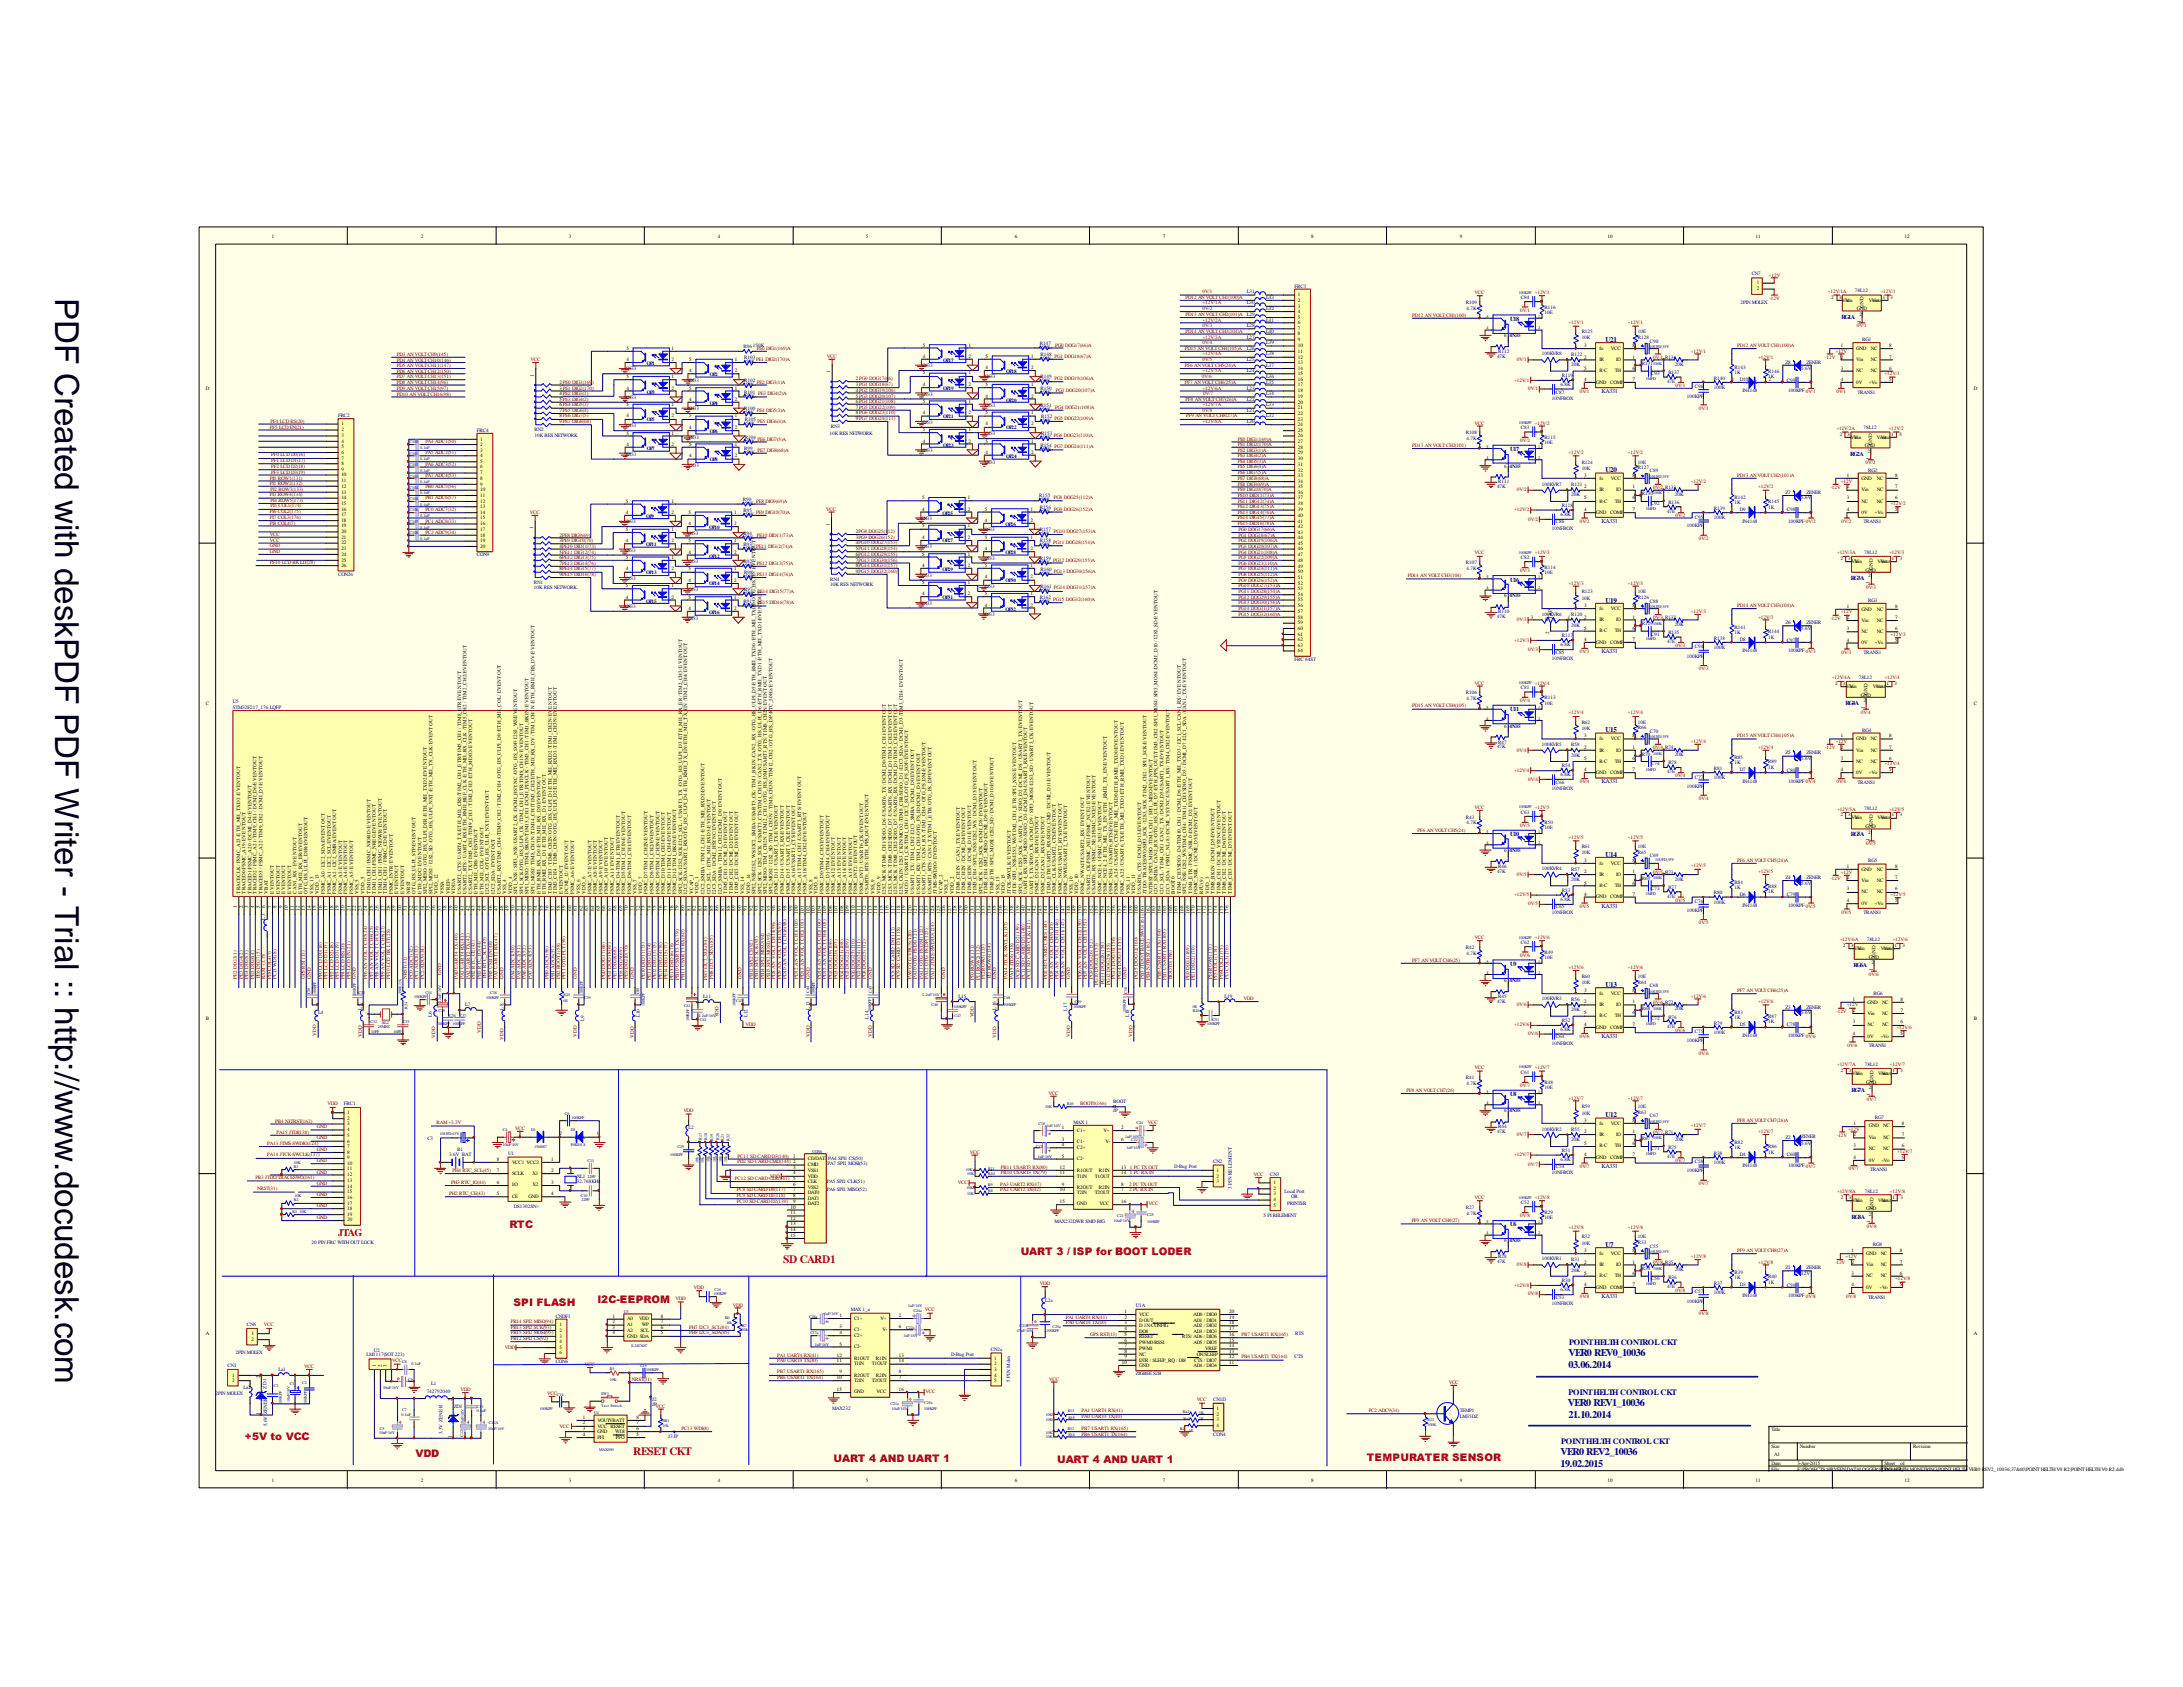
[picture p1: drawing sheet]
<svg xmlns="http://www.w3.org/2000/svg" width="279mm" height="216mm" viewBox="0 0 279 216" stroke-linecap="round" stroke-linejoin="round" font-family="sans-serif">
<defs><g id="words">
<text font-size="4.2" x="7.1" y="38.1" transform="rotate(90 7.1 38.1)">PDF Created with deskPDF PDF Writer - Trial :: http://www.docudesk.com</text>
<g font-size="1.4" fill="#f00">
<text x="100.2" y="161.6">SD CARD1</text>
<text x="81" y="186.2">RESET CKT</text>
</g>
<g font-size="1.3" fill="#f00">
<text x="43.3" y="158.2">JTAG</text>
<text x="65.2" y="157.1">RTC</text>
<text x="130.6" y="160.6">UART 3 / ISP for BOOT LODER</text>
<text x="65.7" y="167.1">SPI FLASH</text>
<text x="76.5" y="166.8">I2C-EEPROM</text>
<text x="31.3" y="184.3">+5V to VCC</text>
<text x="53.2" y="186.5">VDD</text>
<text x="106.7" y="187.1">UART 4 AND UART 1</text>
<text x="135.3" y="187.2">UART 4 AND UART 1</text>
<text x="174.9" y="186.9">TEMPURATER SENSOR</text>
</g>
<g font-size="1.3" fill="#000080">
<text x="200.7" y="173.6">VER0 REV0_10036</text>
<text x="200.7" y="179.9">VER0 REV1_10036</text>
<text x="200.7" y="175.1">03.06.2014</text>
<text x="200.7" y="181.4">21.10.2014</text>
<text x="199.7" y="186.2">VER0 REV2_10036</text>
<text x="199.7" y="187.7">19.02.2015</text>
</g>
<g font-size="1" fill="#000080">
<text x="200.8" y="172.1">POINT HELTH CONTROL CKT</text>
<text x="200.7" y="178.6">POINT HELTH CONTROL CKT</text>
<text x="199.8" y="184.7">POINT HELTH CONTROL CKT</text>
</g>
<g font-size=".9" fill="#000080">
<text x="205.5" y="43.8">U21</text>
<text x="205.5" y="60.5">U20</text>
<text x="205.5" y="77.1">U19</text>
<text x="205.5" y="93.7">U15</text>
<text x="205.5" y="109.6">U14</text>
<text x="205.5" y="126.3">U13</text>
<text x="205.5" y="143">U12</text>
<text x="205.5" y="159.6">U7</text>
</g>
<g font-size=".8" fill="#000080">
<text x="193.3" y="41.1">U18</text>
<text x="235.7" y="40.8">RG1A</text>
<text x="205" y="50.3">KA331</text>
<text x="193.3" y="57.7">U17</text>
<text x="236.8" y="58.3">RG2A</text>
<text x="205" y="67">KA331</text>
<text x="193.3" y="74.4">U16</text>
<text x="236.9" y="74.3">RG3A</text>
<text x="205" y="83.6">KA331</text>
<text x="193.3" y="91">U11</text>
<text x="236.2" y="90.3">RG4A</text>
<text x="205" y="100.2">KA331</text>
<text x="193.3" y="106.9">U10</text>
<text x="236.9" y="107">RG5A</text>
<text x="205" y="116.2">KA331</text>
<text x="193.3" y="123.6">U9</text>
<text x="237.2" y="123.8">RG6A</text>
<text x="205" y="132.8">KA331</text>
<text x="193.3" y="140.3">U8</text>
<text x="237" y="139.8">RG7A</text>
<text x="205" y="149.4">KA331</text>
<text x="237" y="156">RG8A</text>
<text x="193.3" y="156.9">U6</text>
<text x="205" y="166.1">KA331</text>
</g>
<g font-size=".7">
<text x="34.8" y="30.4">1</text>
<text x="53.8" y="30.4">2</text>
<text x="72.8" y="30.4">3</text>
<text x="91.9" y="30.4">4</text>
<text x="110.8" y="30.4">5</text>
<text x="129.9" y="30.4">6</text>
<text x="148.8" y="30.4">7</text>
<text x="167.8" y="30.4">8</text>
<text x="186.9" y="30.4">9</text>
<text x="205.7" y="30.4">10</text>
<text x="224.7" y="30.4">11</text>
<text x="243.8" y="30.4">12</text>
<text x="166.1" y="37.8">1</text>
<text x="166.1" y="38.6">2</text>
<text x="166.1" y="39.4">3</text>
<text x="166.1" y="40">4</text>
<text x="166.1" y="40.8">5</text>
<text x="166.1" y="41.5">6</text>
<text x="224.9" y="36.4">1</text>
<text x="224.9" y="37.2">2</text>
<text x="234.4" y="38.3">2</text>
<text x="235.4" y="38.3">3</text>
<text x="235.8" y="38.6">Vin</text>
<text x="236.2" y="38.6">Vin</text>
<text x="237.7" y="39.7">GND</text>
<text x="238" y="40.4">2</text>
<text x="238.2" y="41.3" transform="rotate(-90 238.2 41.3)">1</text>
<text x="238.5" y="39.5" transform="rotate(-90 238.5 39.5)">GND</text>
<text x="239.2" y="38.6">Vout</text>
<text x="239.6" y="38.6">Vout</text>
<text x="241" y="38.3">1</text>
<text x="242" y="38.3">3</text>
<text x="80.2" y="44.8">5</text>
<text x="80.2" y="46.2">4</text>
<text x="85.9" y="46.2">2</text>
<text x="85.9" y="44.8">1</text>
<text x="88.2" y="46.2">5</text>
<text x="88.2" y="47.7">4</text>
<text x="94.1" y="47.7">2</text>
<text x="94.1" y="46.2">1</text>
<text x="106.3" y="47.8" transform="rotate(-90 106.3 47.8)">1</text>
<text x="118.1" y="44.4">5</text>
<text x="118.1" y="45.8">4</text>
<text x="118.1" y="47.9">5</text>
<text x="124" y="45.8">2</text>
<text x="124" y="44.4">1</text>
<text x="124" y="47.9">1</text>
<text x="126.2" y="45.8">5</text>
<text x="126.2" y="47.2">4</text>
<text x="132" y="47.2">2</text>
<text x="132" y="45.8">1</text>
<text x="166.1" y="42.2">7</text>
<text x="166.1" y="42.9">8</text>
<text x="166.1" y="43.7">9</text>
<text x="166.1" y="44.4">10</text>
<text x="166.1" y="45.1">11</text>
<text x="166.1" y="45.9">12</text>
<text x="166.1" y="46.6">13</text>
<text x="166.1" y="47.3">14</text>
<text x="192.5" y="43.2">6</text>
<text x="202.8" y="45.9">2</text>
<text x="202.8" y="47.3">5</text>
<text x="202.8" y="44.4">3</text>
<text x="204.7" y="46.2">IR</text>
<text x="204.7" y="47.7">R-C</text>
<text x="204.7" y="44.8">fo</text>
<text x="206.2" y="44.8">VCC</text>
<text x="206.7" y="47.7">TH</text>
<text x="206.8" y="46.2">IO</text>
<text x="209" y="44.4">8</text>
<text x="209" y="45.9">1</text>
<text x="209" y="47.3">6</text>
<text x="235.6" y="45.9">2</text>
<text x="235.6" y="47.3">3</text>
<text x="235.6" y="44.4">1</text>
<text x="237.6" y="46.2">Vin</text>
<text x="237.6" y="47.7">NC</text>
<text x="237.6" y="44.8">GND</text>
<text x="239.4" y="44.8">NC</text>
<text x="239.4" y="46.2">NC</text>
<text x="239.4" y="47.7">NC</text>
<text x="241.8" y="44.4">8</text>
<text x="241.8" y="45.9">7</text>
<text x="241.8" y="47.3">6</text>
<text x="26.3" y="49.9">D</text>
<text x="68.3" y="48.3" transform="rotate(-90 68.3 48.3)">1</text>
<text x="71.6" y="49.1">2PE0 DIG1(169)</text>
<text x="71.6" y="49.9">3PE1 DIG2(170)</text>
<text x="71.6" y="50.5">4PE2 DIG3(1)</text>
<text x="71.6" y="51.3">5PE3 DIG4(2)</text>
<text x="71.6" y="52">6PE4 DIG5(3)</text>
<text x="71.6" y="52.7">7PE5 DIG6(4)</text>
<text x="71.6" y="53.4">8PE6 DIG7(5)</text>
<text x="80.2" y="48.3">5</text>
<text x="80.2" y="49.9">4</text>
<text x="80.2" y="52">5</text>
<text x="80.2" y="53.4">4</text>
<text x="85.9" y="49.9">2</text>
<text x="85.9" y="48.3">1</text>
<text x="85.9" y="53.4">2</text>
<text x="85.9" y="52">1</text>
<text x="88.2" y="49.9">5</text>
<text x="88.2" y="51.3">4</text>
<text x="88.2" y="53.4">5</text>
<text x="94.1" y="51.3">2</text>
<text x="94.1" y="49.9">1</text>
<text x="94.1" y="53.4">1</text>
<text x="109.6" y="48.7">2PG0 DOG17(66)</text>
<text x="109.6" y="49.4">3PG1 DOG18(67)</text>
<text x="109.6" y="50.1">4PG2 DOG19(106)</text>
<text x="109.6" y="50.9">5PG3 DOG20(107)</text>
<text x="109.6" y="51.6">6PG4 DOG21(108)</text>
<text x="109.6" y="52.3">7PG5 DOG22(109)</text>
<text x="109.6" y="53">8PG6 DOG23(110)</text>
<text x="109.6" y="53.8">9PG7 DOG24(111)</text>
<text x="118.1" y="49.4">4</text>
<text x="118.1" y="51.6">5</text>
<text x="118.1" y="53">4</text>
<text x="124" y="49.4">2</text>
<text x="124" y="53">2</text>
<text x="124" y="51.6">1</text>
<text x="126.2" y="49.4">5</text>
<text x="126.2" y="50.9">4</text>
<text x="126.2" y="53">5</text>
<text x="132" y="50.9">2</text>
<text x="132" y="49.4">1</text>
<text x="132" y="53">1</text>
<text x="166.1" y="48">15</text>
<text x="166.1" y="48.8">16</text>
<text x="166.1" y="49.4">17</text>
<text x="166.1" y="50.2">18</text>
<text x="166.1" y="50.9">19</text>
<text x="166.1" y="51.6">20</text>
<text x="166.1" y="52.3">21</text>
<text x="166.1" y="53.1">22</text>
<text x="166.1" y="53.8">23</text>
<text x="202.8" y="48.8">4</text>
<text x="204.3" y="49.1">GND</text>
<text x="206.1" y="49.1">COMP</text>
<text x="209" y="48.8">7</text>
<text x="221.7" y="48.8">1</text>
<text x="223.5" y="49.1">A</text>
<text x="224.5" y="49.1">K</text>
<text x="226.4" y="48.8">2</text>
<text x="235.6" y="48.8">4</text>
<text x="237.6" y="49.1">0V</text>
<text x="239.2" y="49.1">+Vo</text>
<text x="241.8" y="48.8">5</text>
<text x="252.6" y="49.9">D</text>
<text x="43.7" y="54.4">1</text>
<text x="43.7" y="55.2">2</text>
<text x="43.7" y="55.9">3</text>
<text x="43.7" y="56.6">4</text>
<text x="43.7" y="57.3">5</text>
<text x="43.7" y="58.1">6</text>
<text x="43.7" y="58.8">7</text>
<text x="43.7" y="59.5">8</text>
<text x="61.5" y="56.4">1</text>
<text x="61.5" y="57.1">2</text>
<text x="61.5" y="57.8">3</text>
<text x="61.5" y="58.5">4</text>
<text x="61.5" y="59.3">5</text>
<text x="61.5" y="59.9">6</text>
<text x="71.6" y="54.2">9PE7 DIG8(68)</text>
<text x="80.2" y="55.6">5</text>
<text x="80.2" y="57.1">4</text>
<text x="85.9" y="57.1">2</text>
<text x="85.9" y="55.6">1</text>
<text x="88.2" y="54.9">4</text>
<text x="88.2" y="57.1">5</text>
<text x="88.2" y="58.5">4</text>
<text x="94.1" y="54.9">2</text>
<text x="94.1" y="58.5">2</text>
<text x="94.1" y="57.1">1</text>
<text x="118.1" y="55.2">5</text>
<text x="118.1" y="56.6">4</text>
<text x="124" y="56.6">2</text>
<text x="124" y="55.2">1</text>
<text x="126.2" y="54.4">4</text>
<text x="126.2" y="56.6">5</text>
<text x="126.2" y="58.1">4</text>
<text x="132" y="54.4">2</text>
<text x="132" y="58.1">2</text>
<text x="132" y="56.6">1</text>
<text x="166.1" y="54.5">24</text>
<text x="166.1" y="55.3">25</text>
<text x="166.1" y="56">26</text>
<text x="166.1" y="56.7">27</text>
<text x="166.1" y="57.4">28</text>
<text x="166.1" y="58.2">29</text>
<text x="166.1" y="58.8">30</text>
<text x="166.1" y="59.6">31</text>
<text x="192.5" y="59.9">6</text>
<text x="235.5" y="55.8">2</text>
<text x="236.5" y="55.8">3</text>
<text x="236.9" y="56.1">Vin</text>
<text x="237.3" y="56.1">Vin</text>
<text x="238.7" y="57.2">GND</text>
<text x="239" y="57.9">2</text>
<text x="239.3" y="58.8" transform="rotate(-90 239.3 58.8)">1</text>
<text x="239.6" y="57" transform="rotate(-90 239.6 57)">GND</text>
<text x="240.2" y="56.1">Vout</text>
<text x="240.7" y="56.1">Vout</text>
<text x="242.1" y="55.8">1</text>
<text x="243.1" y="55.8">3</text>
<text x="43.7" y="60.3">9</text>
<text x="43.7" y="61">10</text>
<text x="43.7" y="61.7">11</text>
<text x="43.7" y="62.4">12</text>
<text x="43.7" y="63.2">13</text>
<text x="43.7" y="63.8">14</text>
<text x="43.7" y="64.6">15</text>
<text x="43.7" y="65.4">16</text>
<text x="61.5" y="60.7">7</text>
<text x="61.5" y="61.4">8</text>
<text x="61.5" y="62.1">9</text>
<text x="61.5" y="62.8">10</text>
<text x="61.5" y="63.6">11</text>
<text x="61.5" y="64.3">12</text>
<text x="61.5" y="65">13</text>
<text x="61.5" y="65.8">14</text>
<text x="80.1" y="64.3">5</text>
<text x="80.1" y="65.8">4</text>
<text x="85.9" y="65.8">2</text>
<text x="85.9" y="64.3">1</text>
<text x="88.1" y="65.8">5</text>
<text x="94" y="65.8">1</text>
<text x="118" y="63.8">5</text>
<text x="118" y="65.4">4</text>
<text x="123.9" y="65.4">2</text>
<text x="123.9" y="63.8">1</text>
<text x="126.1" y="65.4">5</text>
<text x="131.9" y="65.4">1</text>
<text x="166.1" y="60.4">32</text>
<text x="166.1" y="61">33</text>
<text x="166.1" y="61.8">34</text>
<text x="166.1" y="62.5">35</text>
<text x="166.1" y="63.2">36</text>
<text x="166.1" y="63.9">37</text>
<text x="166.1" y="64.7">38</text>
<text x="166.1" y="65.4">39</text>
<text x="202.8" y="62.5">2</text>
<text x="202.8" y="63.9">5</text>
<text x="202.8" y="61">3</text>
<text x="202.8" y="65.4">4</text>
<text x="204.3" y="65.8">GND</text>
<text x="204.7" y="62.8">IR</text>
<text x="204.7" y="64.3">R-C</text>
<text x="204.7" y="61.4">fo</text>
<text x="206.1" y="65.8">COMP</text>
<text x="206.2" y="61.4">VCC</text>
<text x="206.7" y="64.3">TH</text>
<text x="206.8" y="62.8">IO</text>
<text x="209" y="61">8</text>
<text x="209" y="62.5">1</text>
<text x="209" y="63.9">6</text>
<text x="209" y="65.4">7</text>
<text x="236.4" y="62.5">2</text>
<text x="236.4" y="63.9">3</text>
<text x="236.4" y="65.4">4</text>
<text x="236.4" y="61">1</text>
<text x="238.3" y="62.8">Vin</text>
<text x="238.3" y="64.3">NC</text>
<text x="238.3" y="65.8">0V</text>
<text x="238.3" y="61.4">GND</text>
<text x="239.9" y="65.8">+Vo</text>
<text x="240.2" y="61.4">NC</text>
<text x="240.2" y="62.8">NC</text>
<text x="240.2" y="64.3">NC</text>
<text x="242.6" y="61">8</text>
<text x="242.6" y="62.5">7</text>
<text x="242.6" y="63.9">6</text>
<text x="242.6" y="65.4">5</text>
<text x="43.7" y="66">17</text>
<text x="43.7" y="66.8">18</text>
<text x="43.7" y="67.5">19</text>
<text x="43.7" y="68.2">20</text>
<text x="43.7" y="68.9">21</text>
<text x="43.7" y="69.7">22</text>
<text x="43.7" y="70.4">23</text>
<text x="43.7" y="71.1">24</text>
<text x="43.7" y="71.9">25</text>
<text x="61.5" y="66.5">15</text>
<text x="61.5" y="67.2">16</text>
<text x="61.5" y="67.9">17</text>
<text x="61.5" y="68.7">18</text>
<text x="61.5" y="69.3">19</text>
<text x="61.5" y="70.1">20</text>
<text x="68.2" y="67.7" transform="rotate(-90 68.2 67.7)">1</text>
<text x="71.6" y="68.7">2PE8 DIG9(69)</text>
<text x="71.6" y="69.3">3PE9 DIG10(70)</text>
<text x="71.6" y="70.1">4PE10 DID11(73)</text>
<text x="71.6" y="70.9">5PE11 DIG12(74)</text>
<text x="71.6" y="71.5">6PE12 DIG13(75)</text>
<text x="80.1" y="67.9">5</text>
<text x="80.1" y="69.3">4</text>
<text x="80.1" y="71.5">5</text>
<text x="85.9" y="69.3">2</text>
<text x="85.9" y="67.9">1</text>
<text x="85.9" y="71.5">1</text>
<text x="88.1" y="67.2">4</text>
<text x="88.1" y="69.3">5</text>
<text x="88.1" y="70.9">4</text>
<text x="94" y="67.2">2</text>
<text x="94" y="70.9">2</text>
<text x="94" y="69.3">1</text>
<text x="106.2" y="67.3" transform="rotate(-90 106.2 67.3)">1</text>
<text x="109.6" y="68.2">2PG8 DOG25(112)</text>
<text x="109.6" y="68.9">3PG9 DOG26(152)</text>
<text x="109.6" y="69.7">4PG10 DOG27(153)</text>
<text x="109.6" y="70.4">5PG11 DOG28(154)</text>
<text x="109.6" y="71.1">6PG12 DOG29(155)</text>
<text x="109.6" y="71.9">7PG13 DOG30(156)</text>
<text x="118" y="67.5">5</text>
<text x="118" y="68.9">4</text>
<text x="118" y="71.1">5</text>
<text x="123.9" y="68.9">2</text>
<text x="123.9" y="67.5">1</text>
<text x="123.9" y="71.1">1</text>
<text x="126.1" y="66.8">4</text>
<text x="126.1" y="68.9">5</text>
<text x="126.1" y="70.4">4</text>
<text x="131.9" y="66.8">2</text>
<text x="131.9" y="70.4">2</text>
<text x="131.9" y="68.9">1</text>
<text x="166.1" y="66.1">40</text>
<text x="166.1" y="66.9">41</text>
<text x="166.1" y="67.6">42</text>
<text x="166.1" y="68.3">43</text>
<text x="166.1" y="69">44</text>
<text x="166.1" y="69.8">45</text>
<text x="166.1" y="70.4">46</text>
<text x="166.1" y="71.2">47</text>
<text x="166.1" y="71.9">48</text>
<text x="235.5" y="71.7">2</text>
<text x="236.6" y="71.7">3</text>
<text x="242.1" y="71.7">1</text>
<text x="243.2" y="71.7">3</text>
<text x="43.7" y="72.6">26</text>
<text x="71.6" y="72.3">7PE13 DIG14(76)</text>
<text x="71.6" y="73">8PE14 DIG15(77)</text>
<text x="71.6" y="73.7">9PE15 DID16(78)</text>
<text x="80.1" y="73">4</text>
<text x="80.1" y="75.2">5</text>
<text x="80.1" y="76.6">4</text>
<text x="85.9" y="73">2</text>
<text x="85.9" y="76.6">2</text>
<text x="85.9" y="75.2">1</text>
<text x="88.1" y="73">5</text>
<text x="88.1" y="74.4">4</text>
<text x="88.1" y="76.6">5</text>
<text x="94" y="74.4">2</text>
<text x="94" y="73">1</text>
<text x="94" y="76.6">1</text>
<text x="109.6" y="72.6">8PG14 DOG31(157)</text>
<text x="109.6" y="73.3">9PG15 DOG32(160)</text>
<text x="118" y="72.6">4</text>
<text x="118" y="74.8">5</text>
<text x="118" y="76.2">4</text>
<text x="123.9" y="72.6">2</text>
<text x="123.9" y="76.2">2</text>
<text x="123.9" y="74.8">1</text>
<text x="126.1" y="72.6">5</text>
<text x="126.1" y="74">4</text>
<text x="126.1" y="76.2">5</text>
<text x="126.1" y="77.6">4</text>
<text x="131.9" y="74">2</text>
<text x="131.9" y="72.6">1</text>
<text x="131.9" y="77.6">2</text>
<text x="131.9" y="76.2">1</text>
<text x="166.1" y="72.6">49</text>
<text x="166.1" y="73.3">50</text>
<text x="166.1" y="74.1">51</text>
<text x="166.1" y="74.8">52</text>
<text x="166.1" y="75.5">53</text>
<text x="166.1" y="76.3">54</text>
<text x="166.1" y="77">55</text>
<text x="166.1" y="77.7">56</text>
<text x="192.5" y="76.5">6</text>
<text x="202.8" y="77.7">3</text>
<text x="209" y="77.7">8</text>
<text x="236.4" y="77.8">1</text>
<text x="237" y="72.1">Vin</text>
<text x="237.4" y="72.1">Vin</text>
<text x="238.8" y="73.2">GND</text>
<text x="239.1" y="73.8">2</text>
<text x="239.3" y="74.8" transform="rotate(-90 239.3 74.8)">1</text>
<text x="239.7" y="72.9" transform="rotate(-90 239.7 72.9)">GND</text>
<text x="240.3" y="72.1">Vout</text>
<text x="240.7" y="72.1">Vout</text>
<text x="242.6" y="77.8">8</text>
<text x="88.1" y="78.1">4</text>
<text x="94" y="78.1">2</text>
<text x="166.1" y="78.4">57</text>
<text x="166.1" y="79.2">58</text>
<text x="166.1" y="79.8">59</text>
<text x="166.1" y="80.6">60</text>
<text x="166.1" y="81.4">61</text>
<text x="166.1" y="82">62</text>
<text x="166.1" y="82.8">63</text>
<text x="166.1" y="83.5">64</text>
<text x="195.9" y="79.2">3</text>
<text x="197.8" y="79.5">B</text>
<text x="198.3" y="81.2" transform="rotate(-90 198.3 81.2)">2</text>
<text x="198.6" y="79.2" transform="rotate(-90 198.6 79.2)">TAP</text>
<text x="198.7" y="79.5">A</text>
<text x="200.7" y="79.2">1</text>
<text x="202.8" y="79.2">2</text>
<text x="202.8" y="80.6">5</text>
<text x="202.8" y="82">4</text>
<text x="204.3" y="82.4">GND</text>
<text x="204.7" y="79.5">IR</text>
<text x="204.7" y="80.9">R-C</text>
<text x="204.7" y="78.1">fo</text>
<text x="206.1" y="82.4">COMP</text>
<text x="206.2" y="78.1">VCC</text>
<text x="206.7" y="80.9">TH</text>
<text x="206.8" y="79.5">IO</text>
<text x="209" y="79.2">1</text>
<text x="209" y="80.6">6</text>
<text x="209" y="82">7</text>
<text x="236.4" y="79.2">2</text>
<text x="236.4" y="80.7">3</text>
<text x="236.4" y="82.1">4</text>
<text x="238.3" y="79.6">Vin</text>
<text x="238.3" y="81">NC</text>
<text x="238.3" y="82.5">0V</text>
<text x="238.3" y="78.1">GND</text>
<text x="239.9" y="82.5">+Vo</text>
<text x="240.2" y="78.1">NC</text>
<text x="240.2" y="79.6">NC</text>
<text x="240.2" y="81">NC</text>
<text x="242.6" y="79.2">7</text>
<text x="242.6" y="80.7">6</text>
<text x="242.6" y="82.1">5</text>
<text x="234.9" y="87.7">2</text>
<text x="235.9" y="87.7">3</text>
<text x="236.3" y="88.1">Vin</text>
<text x="236.7" y="88.1">Vin</text>
<text x="238.2" y="89.2">GND</text>
<text x="238.5" y="89.8">2</text>
<text x="239" y="88.9" transform="rotate(-90 239 88.9)">GND</text>
<text x="239.7" y="88.1">Vout</text>
<text x="240.1" y="88.1">Vout</text>
<text x="241.5" y="87.7">1</text>
<text x="242.5" y="87.7">3</text>
<text x="26.3" y="90.3">C</text>
<text x="192.5" y="93.1">6</text>
<text x="202.8" y="95.8">2</text>
<text x="202.8" y="94.3">3</text>
<text x="204.7" y="94.7">fo</text>
<text x="206.2" y="94.7">VCC</text>
<text x="209" y="94.3">8</text>
<text x="209" y="95.8">1</text>
<text x="235.6" y="95.8">2</text>
<text x="235.6" y="94.3">1</text>
<text x="237.6" y="94.7">GND</text>
<text x="238.7" y="90.8" transform="rotate(-90 238.7 90.8)">1</text>
<text x="239.4" y="94.7">NC</text>
<text x="241.8" y="94.3">8</text>
<text x="241.8" y="95.8">7</text>
<text x="252.6" y="90.3">C</text>
<text x="202.8" y="97.3">5</text>
<text x="202.8" y="98.7">4</text>
<text x="204.3" y="99.1">GND</text>
<text x="204.7" y="96.2">IR</text>
<text x="204.7" y="97.6">R-C</text>
<text x="206.1" y="99.1">COMP</text>
<text x="206.7" y="97.6">TH</text>
<text x="206.8" y="96.2">IO</text>
<text x="209" y="97.3">6</text>
<text x="209" y="98.7">7</text>
<text x="235.6" y="97.3">3</text>
<text x="235.6" y="98.7">4</text>
<text x="237.6" y="96.2">Vin</text>
<text x="237.6" y="97.6">NC</text>
<text x="237.6" y="99.1">0V</text>
<text x="239.2" y="99.1">+Vo</text>
<text x="239.4" y="96.2">NC</text>
<text x="239.4" y="97.6">NC</text>
<text x="241.8" y="97.3">6</text>
<text x="241.8" y="98.7">5</text>
<text x="235.5" y="104.5">2</text>
<text x="236.6" y="104.5">3</text>
<text x="237" y="104.8">Vin</text>
<text x="237.4" y="104.8">Vin</text>
<text x="238.8" y="105.9">GND</text>
<text x="239.1" y="106.7">2</text>
<text x="239.3" y="107.6" transform="rotate(-90 239.3 107.6)">1</text>
<text x="239.7" y="105.7" transform="rotate(-90 239.7 105.7)">GND</text>
<text x="240.3" y="104.8">Vout</text>
<text x="240.7" y="104.8">Vout</text>
<text x="242.1" y="104.5">1</text>
<text x="243.2" y="104.5">3</text>
<text x="192.5" y="109.1">6</text>
<text x="202.8" y="111.8">2</text>
<text x="202.8" y="113.2">5</text>
<text x="202.8" y="110.3">3</text>
<text x="204.7" y="112.1">IR</text>
<text x="204.7" y="113.5">R-C</text>
<text x="204.7" y="110.7">fo</text>
<text x="206.2" y="110.7">VCC</text>
<text x="206.7" y="113.5">TH</text>
<text x="206.8" y="112.1">IO</text>
<text x="209" y="110.3">8</text>
<text x="209" y="111.8">1</text>
<text x="209" y="113.2">6</text>
<text x="236.4" y="112.5">2</text>
<text x="236.4" y="114">3</text>
<text x="236.4" y="111.1">1</text>
<text x="238.3" y="112.9">Vin</text>
<text x="238.3" y="111.4">GND</text>
<text x="240.2" y="111.4">NC</text>
<text x="240.2" y="112.9">NC</text>
<text x="242.6" y="111.1">8</text>
<text x="242.6" y="112.5">7</text>
<text x="242.6" y="114">6</text>
<text x="30.3" y="116.2" transform="rotate(-90 30.3 116.2)">1</text>
<text x="30.7" y="114.4" transform="rotate(-90 30.7 114.4)">TRACECLK/ FSMC_A23 /ETH_MII_TXD3 /EVENTOUT</text>
<text x="31.1" y="116.2" transform="rotate(-90 31.1 116.2)">2</text>
<text x="31.4" y="114.4" transform="rotate(-90 31.4 114.4)">TRACED0/FSMC_A19/ EVENTOUT</text>
<text x="31.7" y="116.2" transform="rotate(-90 31.7 116.2)">3</text>
<text x="32.2" y="114.4" transform="rotate(-90 32.2 114.4)">TRACED1/FSMC_A20 / DCMI_D4/ EVENTOUT</text>
<text x="32.5" y="116.2" transform="rotate(-90 32.5 116.2)">4</text>
<text x="32.9" y="114.4" transform="rotate(-90 32.9 114.4)">TRACED2 / FSMC_A21 /TIM9_CH1 / DCMI_D6/EVENTOUT</text>
<text x="33.3" y="116.2" transform="rotate(-90 33.3 116.2)">5</text>
<text x="33.6" y="114.4" transform="rotate(-90 33.6 114.4)">TRACED3 / FSMC_A22 /TIM9_CH2 / DCMI_D7/EVENTOUT</text>
<text x="34" y="116.2" transform="rotate(-90 34 116.2)">6</text>
<text x="34.3" y="114.4" transform="rotate(-90 34.3 114.4)">VBAT</text>
<text x="34.7" y="116.2" transform="rotate(-90 34.7 116.2)">7</text>
<text x="35.1" y="114.4" transform="rotate(-90 35.1 114.4)">EVENTOUT</text>
<text x="35.4" y="116.2" transform="rotate(-90 35.4 116.2)">8</text>
<text x="35.8" y="114.4" transform="rotate(-90 35.8 114.4)">EVENTOUT</text>
<text x="36.2" y="116.2" transform="rotate(-90 36.2 116.2)">9</text>
<text x="36.5" y="114.4" transform="rotate(-90 36.5 114.4)">EVENTOUT</text>
<text x="36.8" y="116.6" transform="rotate(-90 36.8 116.6)">10</text>
<text x="37.3" y="114.4" transform="rotate(-90 37.3 114.4)">EVENTOUT</text>
<text x="37.6" y="116.6" transform="rotate(-90 37.6 116.6)">11</text>
<text x="37.9" y="114.4" transform="rotate(-90 37.9 114.4)">CAN1_RX / EVENTOUT</text>
<text x="38.4" y="116.6" transform="rotate(-90 38.4 116.6)">12</text>
<text x="38.7" y="114.4" transform="rotate(-90 38.7 114.4)">ETH_MII_RX_ER/EVENTOUT</text>
<text x="39" y="116.6" transform="rotate(-90 39 116.6)">13</text>
<text x="39.4" y="114.4" transform="rotate(-90 39.4 114.4)">OTG_HS_ULPI_DIR/EVENTOUT</text>
<text x="39.8" y="116.6" transform="rotate(-90 39.8 116.6)">14</text>
<text x="40.1" y="114.4" transform="rotate(-90 40.1 114.4)">VSS_13</text>
<text x="40.5" y="116.6" transform="rotate(-90 40.5 116.6)">15</text>
<text x="40.8" y="114.4" transform="rotate(-90 40.8 114.4)">VDD_13</text>
<text x="41.2" y="116.6" transform="rotate(-90 41.2 116.6)">16</text>
<text x="41.6" y="114.4" transform="rotate(-90 41.6 114.4)">FSMC_A0 / I2C2_SDA/EVENTOUT</text>
<text x="41.9" y="116.6" transform="rotate(-90 41.9 116.6)">17</text>
<text x="42.3" y="114.4" transform="rotate(-90 42.3 114.4)">FSMC_A1 / I2C2_SCL/EVENTOUT</text>
<text x="42.7" y="116.6" transform="rotate(-90 42.7 116.6)">18</text>
<text x="43" y="114.4" transform="rotate(-90 43 114.4)">FSMC_A2 / I2C2_SMBA/EVENTOUT</text>
<text x="43.3" y="116.6" transform="rotate(-90 43.3 116.6)">19</text>
<text x="43.8" y="114.4" transform="rotate(-90 43.8 114.4)">FSMC_A3/ EVENTOUT</text>
<text x="44.1" y="116.6" transform="rotate(-90 44.1 116.6)">20</text>
<text x="44.4" y="114.4" transform="rotate(-90 44.4 114.4)">FSMC_A4/ EVENTOUT</text>
<text x="44.9" y="116.6" transform="rotate(-90 44.9 116.6)">21</text>
<text x="45.2" y="114.4" transform="rotate(-90 45.2 114.4)">FSMC_A5/ EVENTOUT</text>
<text x="45.6" y="116.6" transform="rotate(-90 45.6 116.6)">22</text>
<text x="45.9" y="114.4" transform="rotate(-90 45.9 114.4)">VSS_5</text>
<text x="46.3" y="116.6" transform="rotate(-90 46.3 116.6)">23</text>
<text x="46.7" y="114.4" transform="rotate(-90 46.7 114.4)">VDD_5</text>
<text x="47" y="116.6" transform="rotate(-90 47 116.6)">24</text>
<text x="47.4" y="114.4" transform="rotate(-90 47.4 114.4)">TIM10_CH1 /FSMC_NIORD/ EVENTOUT</text>
<text x="47.8" y="116.6" transform="rotate(-90 47.8 116.6)">25</text>
<text x="48.1" y="114.4" transform="rotate(-90 48.1 114.4)">TIM11_CH1/FSMC_NREG/EVENTOUT</text>
<text x="48.4" y="116.6" transform="rotate(-90 48.4 116.6)">26</text>
<text x="48.9" y="114.4" transform="rotate(-90 48.9 114.4)">TIM13_CH1 /FSMC_NIOWR/ EVENTOUT</text>
<text x="49.2" y="116.6" transform="rotate(-90 49.2 116.6)">27</text>
<text x="49.5" y="114.4" transform="rotate(-90 49.5 114.4)">TIM14_CH1 / FSMC_CD/EVENTOUT</text>
<text x="50" y="116.6" transform="rotate(-90 50 116.6)">28</text>
<text x="50.3" y="114.4" transform="rotate(-90 50.3 114.4)">FSMC_INTR/ EVENTOUT</text>
<text x="50.6" y="116.6" transform="rotate(-90 50.6 116.6)">29</text>
<text x="51" y="114.4" transform="rotate(-90 51 114.4)">EVENTOUT</text>
<text x="51.4" y="116.6" transform="rotate(-90 51.4 116.6)">30</text>
<text x="51.7" y="114.4" transform="rotate(-90 51.7 114.4)">EVENTOUT</text>
<text x="52.1" y="116.6" transform="rotate(-90 52.1 116.6)">31</text>
<text x="52.5" y="114.4" transform="rotate(-90 52.5 114.4)">NRST</text>
<text x="52.8" y="116.6" transform="rotate(-90 52.8 116.6)">32</text>
<text x="53.2" y="114.4" transform="rotate(-90 53.2 114.4)">OTG_HS_ULPI_STP/EVENTOUT</text>
<text x="53.5" y="116.6" transform="rotate(-90 53.5 116.6)">33</text>
<text x="53.9" y="114.4" transform="rotate(-90 53.9 114.4)">ETH_MDC/ EVENTOUT</text>
<text x="54.3" y="116.6" transform="rotate(-90 54.3 116.6)">34</text>
<text x="54.6" y="114.4" transform="rotate(-90 54.6 114.4)">SPI2_MISO /OTG_HS_ULPI_DIR /ETH_MII_TXD2/EVENTOUT</text>
<text x="55" y="116.6" transform="rotate(-90 55 116.6)">35</text>
<text x="55.4" y="114.4" transform="rotate(-90 55.4 114.4)">SPI2_MOSI / I2S2_SD /OTG_HS_ULPI_NXT /ETH_MII_TX_CLK/EVENTOUT</text>
<text x="55.7" y="116.6" transform="rotate(-90 55.7 116.6)">36</text>
<text x="56" y="114.4" transform="rotate(-90 56 114.4)">VDD_12</text>
<text x="56.5" y="116.6" transform="rotate(-90 56.5 116.6)">37</text>
<text x="56.8" y="114.4" transform="rotate(-90 56.8 114.4)">VSSA</text>
<text x="57.1" y="116.6" transform="rotate(-90 57.1 116.6)">38</text>
<text x="57.6" y="114.4" transform="rotate(-90 57.6 114.4)">VREF+</text>
<text x="57.9" y="116.6" transform="rotate(-90 57.9 116.6)">39</text>
<text x="58.3" y="114.4" transform="rotate(-90 58.3 114.4)">VDDA</text>
<text x="58.6" y="116.6" transform="rotate(-90 58.6 116.6)">40</text>
<text x="59" y="114.4" transform="rotate(-90 59 114.4)">USART2_CTS/ UART4_TX/ETH_MII_CRS /TIM2_CH1_ETR/TIM5_CH1 / TIM8_ETR/EVENTOUT</text>
<text x="59.4" y="116.6" transform="rotate(-90 59.4 116.6)">41</text>
<text x="59.7" y="114.4" transform="rotate(-90 59.7 114.4)">USART2_RTS / UART4_RX/ETH_RMII_REF_CLK /ETH_MII_RX_CLK /TIM5_CH2 / TIM2_CH2/EVENTOUT</text>
<text x="60.1" y="116.6" transform="rotate(-90 60.1 116.6)">42</text>
<text x="60.5" y="114.4" transform="rotate(-90 60.5 114.4)">USART2_TX/TIM5_CH3 /TIM9_CH1 / TIM2_CH3 /ETH_MDIO/ EVENTOUT</text>
<text x="60.8" y="116.6" transform="rotate(-90 60.8 116.6)">43</text>
<text x="61.1" y="114.4" transform="rotate(-90 61.1 114.4)">ETH_MII_CRS/ EVENTOUT</text>
<text x="61.6" y="116.6" transform="rotate(-90 61.6 116.6)">44</text>
<text x="61.9" y="114.4" transform="rotate(-90 61.9 114.4)">ETH_MII_COL/ EVENTOUT</text>
<text x="62.2" y="116.6" transform="rotate(-90 62.2 116.6)">45</text>
<text x="62.6" y="114.4" transform="rotate(-90 62.6 114.4)">I2C2_SCL /OTG_HS_ULPI_NXT/EVENTOUT</text>
<text x="63" y="116.6" transform="rotate(-90 63 116.6)">46</text>
<text x="63.3" y="114.4" transform="rotate(-90 63.3 114.4)">I2C2_SDA/ EVENTOUT</text>
<text x="63.7" y="116.6" transform="rotate(-90 63.7 116.6)">47</text>
<text x="64.1" y="114.4" transform="rotate(-90 64.1 114.4)">USART2_RX/TIM5_CH4 /TIM9_CH2 / TIM2_CH4 /OTG_HS_ULPI_D0 /ETH_MII_COL/ EVENTOUT</text>
<text x="64.4" y="116.6" transform="rotate(-90 64.4 116.6)">48</text>
<text x="64.8" y="114.4" transform="rotate(-90 64.8 114.4)">VSS_4</text>
<text x="65.1" y="116.6" transform="rotate(-90 65.1 116.6)">49</text>
<text x="65.5" y="114.4" transform="rotate(-90 65.5 114.4)">VDD_4</text>
<text x="65.9" y="116.6" transform="rotate(-90 65.9 116.6)">50</text>
<text x="66.2" y="114.4" transform="rotate(-90 66.2 114.4)">SPI1_NSS / SPI3_NSS /USART2_CK /DCMI_HSYNC /OTG_HS_SOF/ I2S3_WS/EVENTOUT</text>
<text x="66.6" y="116.6" transform="rotate(-90 66.6 116.6)">51</text>
<text x="67" y="114.4" transform="rotate(-90 67 114.4)">SPI1_SCK/OTG_HS_ULPI_CK /TIM2_CH1_ETR/TIM8_CH1N/ EVENTOUT</text>
<text x="67.3" y="116.6" transform="rotate(-90 67.3 116.6)">52</text>
<text x="67.6" y="114.4" transform="rotate(-90 67.6 114.4)">SPI1_MISO /TIM8_BKIN/TIM13_CH1 /DCMI_PIXCLK / TIM3_CH1 /TIM1_BKIN/ EVENTOUT</text>
<text x="68.1" y="116.6" transform="rotate(-90 68.1 116.6)">53</text>
<text x="68.4" y="114.4" transform="rotate(-90 68.4 114.4)">SPI1_MOSI/ TIM8_CH1N /TIM14_CH1TIM3_CH2/ETH_MII_RX_DV /TIM1_CH1N /ETH_RMII_CRS_DV/EVENTOUT</text>
<text x="68.7" y="116.6" transform="rotate(-90 68.7 116.6)">54</text>
<text x="69.2" y="114.4" transform="rotate(-90 69.2 114.4)">ETH_RMII_RX_D0 /ETH_MII_RX_D0/EVENTOUT</text>
<text x="69.5" y="116.6" transform="rotate(-90 69.5 116.6)">55</text>
<text x="69.8" y="114.4" transform="rotate(-90 69.8 114.4)">ETH_RMII_RX_D1 /ETH_MII_RX_D1 /EVENTOUT</text>
<text x="70.2" y="116.6" transform="rotate(-90 70.2 116.6)">56</text>
<text x="70.6" y="114.4" transform="rotate(-90 70.6 114.4)">TIM3_CH3 / TIM8_CH2N/OTG_HS_ULPI_D1/ETH_MII_RXD2 /TIM1_CH2N/ EVENTOUT</text>
<text x="71" y="116.6" transform="rotate(-90 71 116.6)">57</text>
<text x="71.3" y="114.4" transform="rotate(-90 71.3 114.4)">TIM3_CH4 / TIM8_CH3N/OTG_HS_ULPI_D2/ETH_MII_RXD3 /TIM1_CH3N/ EVENTOUT</text>
<text x="71.7" y="116.6" transform="rotate(-90 71.7 116.6)">58</text>
<text x="72.1" y="114.4" transform="rotate(-90 72.1 114.4)">EVENTOUT</text>
<text x="72.4" y="116.6" transform="rotate(-90 72.4 116.6)">59</text>
<text x="72.7" y="114.4" transform="rotate(-90 72.7 114.4)">DCMI_12/ EVENTOUT</text>
<text x="73.2" y="116.6" transform="rotate(-90 73.2 116.6)">60</text>
<text x="73.5" y="114.4" transform="rotate(-90 73.5 114.4)">FSMC_A6/ EVENTOUT</text>
<text x="73.8" y="116.6" transform="rotate(-90 73.8 116.6)">61</text>
<text x="74.3" y="114.4" transform="rotate(-90 74.3 114.4)">VSS_6</text>
<text x="74.6" y="116.6" transform="rotate(-90 74.6 116.6)">62</text>
<text x="74.9" y="114.4" transform="rotate(-90 74.9 114.4)">VDD_6</text>
<text x="75.3" y="116.6" transform="rotate(-90 75.3 116.6)">63</text>
<text x="75.7" y="114.4" transform="rotate(-90 75.7 114.4)">FSMC_A7/ EVENTOUT</text>
<text x="76" y="116.6" transform="rotate(-90 76 116.6)">64</text>
<text x="76.4" y="114.4" transform="rotate(-90 76.4 114.4)">FSMC_A8/ EVENTOUT</text>
<text x="76.8" y="116.6" transform="rotate(-90 76.8 116.6)">65</text>
<text x="77.1" y="114.4" transform="rotate(-90 77.1 114.4)">FSMC_A9/ EVENTOUT</text>
<text x="77.5" y="116.6" transform="rotate(-90 77.5 116.6)">66</text>
<text x="77.8" y="114.4" transform="rotate(-90 77.8 114.4)">FSMC_A10/ EVENTOUT</text>
<text x="78.2" y="116.6" transform="rotate(-90 78.2 116.6)">67</text>
<text x="78.6" y="114.4" transform="rotate(-90 78.6 114.4)">FSMC_A11/ EVENTOUT</text>
<text x="78.9" y="116.6" transform="rotate(-90 78.9 116.6)">68</text>
<text x="79.3" y="114.4" transform="rotate(-90 79.3 114.4)">FSMC_D4/TIM1_ETR/EVENTOUT</text>
<text x="79.7" y="116.6" transform="rotate(-90 79.7 116.6)">69</text>
<text x="80" y="114.4" transform="rotate(-90 80 114.4)">FSMC_D5/TIM1_CH1N/EVENTOUT</text>
<text x="80.3" y="116.6" transform="rotate(-90 80.3 116.6)">70</text>
<text x="80.8" y="114.4" transform="rotate(-90 80.8 114.4)">FSMC_D6/TIM1_CH1/EVENTOUT</text>
<text x="81.1" y="116.6" transform="rotate(-90 81.1 116.6)">71</text>
<text x="81.4" y="114.4" transform="rotate(-90 81.4 114.4)">VSS_7</text>
<text x="81.9" y="116.6" transform="rotate(-90 81.9 116.6)">72</text>
<text x="82.2" y="114.4" transform="rotate(-90 82.2 114.4)">VDD_7</text>
<text x="82.5" y="116.6" transform="rotate(-90 82.5 116.6)">73</text>
<text x="82.9" y="114.4" transform="rotate(-90 82.9 114.4)">FSMC_D7/TIM1_CH2N/EVENTOUT</text>
<text x="83.3" y="116.6" transform="rotate(-90 83.3 116.6)">74</text>
<text x="83.7" y="114.4" transform="rotate(-90 83.7 114.4)">FSMC_D8/TIM1_CH2/EVENTOUT</text>
<text x="84" y="116.6" transform="rotate(-90 84 116.6)">75</text>
<text x="84.4" y="114.4" transform="rotate(-90 84.4 114.4)">FSMC_D9/TIM1_CH3N/EVENTOUT</text>
<text x="84.8" y="116.6" transform="rotate(-90 84.8 116.6)">76</text>
<text x="85.1" y="114.4" transform="rotate(-90 85.1 114.4)">FSMC_D10/TIM1_CH3/EVENTOUT</text>
<text x="85.4" y="116.6" transform="rotate(-90 85.4 116.6)">77</text>
<text x="85.9" y="114.4" transform="rotate(-90 85.9 114.4)">FSMC_D11/TIM1_CH4/EVENTOUT</text>
<text x="86.2" y="116.6" transform="rotate(-90 86.2 116.6)">78</text>
<text x="86.5" y="114.4" transform="rotate(-90 86.5 114.4)">FSMC_D12/TIM1_BKIN/EVENTOUT</text>
<text x="86.9" y="116.6" transform="rotate(-90 86.9 116.6)">79</text>
<text x="87.3" y="114.4" transform="rotate(-90 87.3 114.4)">SPI2_SCK/ I2S2_SCK/I2C2_SCL / USART3_TX /OTG_HS_ULPI_D3 /ETH_MII_RX_ER /TIM2_CH3/ EVENTOUT</text>
<text x="87.6" y="116.6" transform="rotate(-90 87.6 116.6)">80</text>
<text x="88" y="114.4" transform="rotate(-90 88 114.4)">I2C2_SDA/USART3_RX/OTG_HS_ULPI_D4 /ETH_RMII_TX_EN/ETH_MII_TX_EN /TIM2_CH4/ EVENTOUT</text>
<text x="88.4" y="116.6" transform="rotate(-90 88.4 116.6)">81</text>
<text x="88.7" y="114.4" transform="rotate(-90 88.7 114.4)">VCAP_1</text>
<text x="89.1" y="116.6" transform="rotate(-90 89.1 116.6)">82</text>
<text x="89.4" y="114.4" transform="rotate(-90 89.4 114.4)">VDD_1</text>
<text x="89.8" y="116.6" transform="rotate(-90 89.8 116.6)">83</text>
<text x="90.2" y="114.4" transform="rotate(-90 90.2 114.4)">I2C2_SMBA / TIM12_CH1 /ETH_MII_RXD2/EVENTOUT</text>
<text x="90.5" y="116.6" transform="rotate(-90 90.5 116.6)">84</text>
<text x="90.9" y="114.4" transform="rotate(-90 90.9 114.4)">I2C3_SCL / ETH_MII_RXD3/EVENTOUT</text>
<text x="91.3" y="116.6" transform="rotate(-90 91.3 116.6)">85</text>
<text x="91.6" y="114.4" transform="rotate(-90 91.6 114.4)">I2C3_SDA / DCMI_HSYNC/EVENTOUT</text>
<text x="91.9" y="116.6" transform="rotate(-90 91.9 116.6)">86</text>
<text x="92.4" y="114.4" transform="rotate(-90 92.4 114.4)">I2C3_SMBA / TIM12_CH2/DCMI_D0/ EVENTOUT</text>
<text x="92.7" y="116.6" transform="rotate(-90 92.7 116.6)">87</text>
<text x="93" y="114.4" transform="rotate(-90 93 114.4)">TIM5_CH1 / DCMI_D1/EVENTOUT</text>
<text x="93.5" y="116.6" transform="rotate(-90 93.5 116.6)">88</text>
<text x="93.8" y="114.4" transform="rotate(-90 93.8 114.4)">TIM5_CH2 / DCMI_D2/EVENTOUT</text>
<text x="94.1" y="116.6" transform="rotate(-90 94.1 116.6)">89</text>
<text x="94.5" y="114.4" transform="rotate(-90 94.5 114.4)">TIM5_CH3 / DCMI_D3/EVENTOUT</text>
<text x="94.9" y="116.6" transform="rotate(-90 94.9 116.6)">90</text>
<text x="95.2" y="114.4" transform="rotate(-90 95.2 114.4)">VSS_14</text>
<text x="95.6" y="116.6" transform="rotate(-90 95.6 116.6)">91</text>
<text x="96" y="114.4" transform="rotate(-90 96 114.4)">VDD_14</text>
<text x="96.4" y="116.6" transform="rotate(-90 96.4 116.6)">92</text>
<text x="96.7" y="114.4" transform="rotate(-90 96.7 114.4)">SPI2_NSS/I2S2_WS/I2C2_SMBA/USART3_CK/ TIM1_BKIN /CAN2_RX /OTG_HS_ULPI_D5/ETH_RMII_TXD0 /ETH_MII_TXD0/OTG_HS_ID/ EVENTOUT</text>
<text x="97" y="116.6" transform="rotate(-90 97 116.6)">93</text>
<text x="97.5" y="114.4" transform="rotate(-90 97.5 114.4)">SPI2_SCK / I2S2_SCK /USART3_CTS/TIM1_CH1N /CAN2_TX /OTG_HS_ULPI_D6 /ETH_RMII_TXD1 /ETH_MII_TXD1/EVENTOUT</text>
<text x="97.8" y="116.6" transform="rotate(-90 97.8 116.6)">94</text>
<text x="98.1" y="114.4" transform="rotate(-90 98.1 114.4)">SPI2_MISO/ TIM1_CH2N /TIM12_CH1 / OTG_HS_DMUSART3_RTS/ TIM8_CH2N/EVENTOUT</text>
<text x="98.6" y="116.6" transform="rotate(-90 98.6 116.6)">95</text>
<text x="98.9" y="114.4" transform="rotate(-90 98.9 114.4)">SPI2_MOSI / I2S2_SD /TIM1_CH3N / TIM8_CH3N /TIM12_CH2 / OTG_HS_DP /RTC_50Hz/ EVENTOUT</text>
<text x="99.2" y="116.6" transform="rotate(-90 99.2 116.6)">96</text>
<text x="99.6" y="114.4" transform="rotate(-90 99.6 114.4)">FSMC_D13 / USART3_TX/EVENTOUT</text>
<text x="100" y="116.6" transform="rotate(-90 100 116.6)">97</text>
<text x="100.3" y="114.4" transform="rotate(-90 100.3 114.4)">FSMC_D14 / USART3_RX/EVENTOUT</text>
<text x="100.7" y="116.6" transform="rotate(-90 100.7 116.6)">98</text>
<text x="101.1" y="114.4" transform="rotate(-90 101.1 114.4)">FSMC_D15 / USART3_CK/EVENTOUT</text>
<text x="101.4" y="116.6" transform="rotate(-90 101.4 116.6)">99</text>
<text x="101.8" y="114.4" transform="rotate(-90 101.8 114.4)">FSMC_A16/USART3_CTS/EVENTOUT</text>
<text x="102.1" y="116.9" transform="rotate(-90 102.1 116.9)">100</text>
<text x="102.5" y="114.4" transform="rotate(-90 102.5 114.4)">FSMC_A17/TIM4_CH1 /USART3_RTS/ EVENTOUT</text>
<text x="102.9" y="116.9" transform="rotate(-90 102.9 116.9)">101</text>
<text x="103.2" y="114.4" transform="rotate(-90 103.2 114.4)">FSMC_A18/TIM4_CH2/EVENTOUT</text>
<text x="103.6" y="116.9" transform="rotate(-90 103.6 116.9)">102</text>
<text x="104" y="114.4" transform="rotate(-90 104 114.4)">VSS_8</text>
<text x="104.3" y="116.9" transform="rotate(-90 104.3 116.9)">103</text>
<text x="104.6" y="114.4" transform="rotate(-90 104.6 114.4)">VDD_8</text>
<text x="105.1" y="116.9" transform="rotate(-90 105.1 116.9)">104</text>
<text x="105.4" y="114.4" transform="rotate(-90 105.4 114.4)">FSMC_D0/TIM4_CH3/EVENTOUT</text>
<text x="105.7" y="116.9" transform="rotate(-90 105.7 116.9)">105</text>
<text x="106.2" y="114.4" transform="rotate(-90 106.2 114.4)">FSMC_D1/TIM4_CH4/EVENTOUT</text>
<text x="106.5" y="116.9" transform="rotate(-90 106.5 116.9)">106</text>
<text x="106.8" y="114.4" transform="rotate(-90 106.8 114.4)">FSMC_A12/ EVENTOUT</text>
<text x="107.2" y="116.9" transform="rotate(-90 107.2 116.9)">107</text>
<text x="107.6" y="114.4" transform="rotate(-90 107.6 114.4)">FSMC_A13/ EVENTOUT</text>
<text x="107.9" y="116.9" transform="rotate(-90 107.9 116.9)">108</text>
<text x="108.3" y="114.4" transform="rotate(-90 108.3 114.4)">FSMC_A14/ EVENTOUT</text>
<text x="108.6" y="116.9" transform="rotate(-90 108.6 116.9)">109</text>
<text x="109.1" y="114.4" transform="rotate(-90 109.1 114.4)">FSMC_A15/ EVENTOUT</text>
<text x="109.4" y="116.9" transform="rotate(-90 109.4 116.9)">110</text>
<text x="109.7" y="114.4" transform="rotate(-90 109.7 114.4)">FSMC_INT2/ EVENTOUT</text>
<text x="110.2" y="116.9" transform="rotate(-90 110.2 116.9)">111</text>
<text x="110.5" y="114.4" transform="rotate(-90 110.5 114.4)">FSMC_INT3 /USART6_CK/EVENTOUT</text>
<text x="110.8" y="116.9" transform="rotate(-90 110.8 116.9)">112</text>
<text x="111.2" y="114.4" transform="rotate(-90 111.2 114.4)">USART6_RTS /ETH_PPS_OUT/EVENTOUT</text>
<text x="111.6" y="116.9" transform="rotate(-90 111.6 116.9)">113</text>
<text x="111.9" y="114.4" transform="rotate(-90 111.9 114.4)">VSS_9</text>
<text x="112.3" y="116.9" transform="rotate(-90 112.3 116.9)">114</text>
<text x="112.7" y="114.4" transform="rotate(-90 112.7 114.4)">VDD_9</text>
<text x="113" y="116.9" transform="rotate(-90 113 116.9)">115</text>
<text x="113.4" y="114.4" transform="rotate(-90 113.4 114.4)">I2S2_MCK /TIM8_CH1/SDIO_D6 /USART6_TX /DCMI_D0/TIM3_CH1/EVENTOUT</text>
<text x="113.7" y="116.9" transform="rotate(-90 113.7 116.9)">116</text>
<text x="114.1" y="114.4" transform="rotate(-90 114.1 114.4)">I2S3_MCK /TIM8_CH2/SDIO_D7 /USART6_RX /DCMI_D1/TIM3_CH2/EVENTOUT</text>
<text x="114.5" y="116.9" transform="rotate(-90 114.5 116.9)">117</text>
<text x="114.8" y="114.4" transform="rotate(-90 114.8 114.4)">I2S3_MCK /TIM8_CH2/SDIO_D7 /USART6_RX /DCMI_D1/TIM3_CH2/EVENTOUT</text>
<text x="115.2" y="116.9" transform="rotate(-90 115.2 116.9)">118</text>
<text x="115.6" y="114.4" transform="rotate(-90 115.6 114.4)">I2S2_CKIN/ I2S3_CKIN/MCO2 /TIM8_CH4/SDIO_D1 //I2C3_SDA / DCMI_D3 /TIM3_CH4/ EVENTOUT</text>
<text x="115.9" y="116.9" transform="rotate(-90 115.9 116.9)">119</text>
<text x="116.2" y="114.4" transform="rotate(-90 116.2 114.4)">MCO1 / USART1_CK/TIM1_CH1/ I2C3_SCL/OTG_FS_SOF/ EVENTOUT</text>
<text x="116.7" y="116.9" transform="rotate(-90 116.7 116.9)">120</text>
<text x="117" y="114.4" transform="rotate(-90 117 114.4)">USART1_TX/ TIM1_CH2 /I2C3_SMBA / DCMI_D0/EVENTOUT</text>
<text x="117.3" y="116.9" transform="rotate(-90 117.3 116.9)">121</text>
<text x="117.8" y="114.4" transform="rotate(-90 117.8 114.4)">USART1_RX/ TIM1_CH3/OTG_FS_ID/DCMI_D1/EVENTOUT</text>
<text x="118.1" y="116.9" transform="rotate(-90 118.1 116.9)">122</text>
<text x="118.4" y="114.4" transform="rotate(-90 118.4 114.4)">USART1_CTS / CAN1_RX /TIM1_CH4 / OTG_FS_DM/EVENTOUT</text>
<text x="118.8" y="116.9" transform="rotate(-90 118.8 116.9)">123</text>
<text x="119.2" y="114.4" transform="rotate(-90 119.2 114.4)">USART1_RTS / CAN1_TX/TIM1_ETR/ OTG_FS_DP/EVENTOUT</text>
<text x="119.5" y="116.9" transform="rotate(-90 119.5 116.9)">124</text>
<text x="119.9" y="114.4" transform="rotate(-90 119.9 114.4)">JTMS-SWDIO/ EVENTOUT</text>
<text x="120.3" y="116.9" transform="rotate(-90 120.3 116.9)">125</text>
<text x="120.6" y="114.4" transform="rotate(-90 120.6 114.4)">VCAP_2</text>
<text x="121" y="116.9" transform="rotate(-90 121 116.9)">126</text>
<text x="121.3" y="114.4" transform="rotate(-90 121.3 114.4)">VSS_2</text>
<text x="121.8" y="116.9" transform="rotate(-90 121.8 116.9)">127</text>
<text x="122.1" y="114.4" transform="rotate(-90 122.1 114.4)">VDD_2</text>
<text x="122.4" y="116.9" transform="rotate(-90 122.4 116.9)">128</text>
<text x="122.9" y="114.4" transform="rotate(-90 122.9 114.4)">TIM8_CH1N / CAN1_TX/EVENTOUT</text>
<text x="123.2" y="116.9" transform="rotate(-90 123.2 116.9)">129</text>
<text x="123.5" y="114.4" transform="rotate(-90 123.5 114.4)">TIM8_CH2N / DCMI_D4/EVENTOUT</text>
<text x="123.9" y="116.9" transform="rotate(-90 123.9 116.9)">130</text>
<text x="124.3" y="114.4" transform="rotate(-90 124.3 114.4)">TIM8_CH3N / DCMI_D11/EVENTOUT</text>
<text x="124.6" y="116.9" transform="rotate(-90 124.6 116.9)">131</text>
<text x="125" y="114.4" transform="rotate(-90 125 114.4)">TIM5_CH4 / SPI2_NSS /I2S2_WS / DCMI_D13/EVENTOUT</text>
<text x="125.4" y="116.9" transform="rotate(-90 125.4 116.9)">132</text>
<text x="125.7" y="114.4" transform="rotate(-90 125.7 114.4)">SPI2_SCK / I2S2_SCK /DCMI_D8/ EVENTOUT</text>
<text x="126.1" y="116.9" transform="rotate(-90 126.1 116.9)">133</text>
<text x="126.4" y="114.4" transform="rotate(-90 126.4 114.4)">TIM8_CH4 /SPI2_MISO /DCMI_D9/ EVENTOUT</text>
<text x="126.8" y="116.9" transform="rotate(-90 126.8 116.9)">134</text>
<text x="127.2" y="114.4" transform="rotate(-90 127.2 114.4)">TIM8_ETR / SPI2_MOSI /I2S2_SD / DCMI_D10/EVENTOUT</text>
<text x="127.5" y="116.9" transform="rotate(-90 127.5 116.9)">135</text>
<text x="127.9" y="114.4" transform="rotate(-90 127.9 114.4)">VSS_15</text>
<text x="128.3" y="116.9" transform="rotate(-90 128.3 116.9)">136</text>
<text x="128.6" y="114.4" transform="rotate(-90 128.6 114.4)">VDD_15</text>
<text x="128.9" y="116.9" transform="rotate(-90 128.9 116.9)">137</text>
<text x="129.4" y="114.4" transform="rotate(-90 129.4 114.4)">JTCK-SWCLK/ EVENTOUT</text>
<text x="129.7" y="116.9" transform="rotate(-90 129.7 116.9)">138</text>
<text x="130" y="114.4" transform="rotate(-90 130 114.4)">JTDI/ SPI3_NSS/I2S3_WS/TIM2_CH1_ETR /SPI1_NSS/ EVENTOUT</text>
<text x="130.5" y="116.9" transform="rotate(-90 130.5 116.9)">139</text>
<text x="130.8" y="114.4" transform="rotate(-90 130.8 114.4)">SPI3_SCK / I2S3_SCK /UART4_TX / SDIO_D2 /DCMI_D8 / USART3_TX/EVENTOUT</text>
<text x="131.1" y="116.9" transform="rotate(-90 131.1 116.9)">140</text>
<text x="131.5" y="114.4" transform="rotate(-90 131.5 114.4)">UART4_RX/ SPI3_MISO /SDIO_D3 /DCMI_D4/USART3_RX/EVENTOUT</text>
<text x="131.9" y="116.9" transform="rotate(-90 131.9 116.9)">141</text>
<text x="132.2" y="114.4" transform="rotate(-90 132.2 114.4)">UART5_TX/SDIO_CK /DCMI_D9 / SPI3_MOSI /I2S3_SD / USART3_CK/EVENTOUT</text>
<text x="132.6" y="116.9" transform="rotate(-90 132.6 116.9)">142</text>
<text x="132.9" y="114.4" transform="rotate(-90 132.9 114.4)">FSMC_D2/CAN1_RX/EVENTOUT</text>
<text x="133.3" y="116.9" transform="rotate(-90 133.3 116.9)">143</text>
<text x="133.7" y="114.4" transform="rotate(-90 133.7 114.4)">FSMC_D2/CAN1_RX/EVENTOUT</text>
<text x="134" y="116.9" transform="rotate(-90 134 116.9)">144</text>
<text x="134.5" y="114.4" transform="rotate(-90 134.5 114.4)">TIM3_ETR/UART5_RX/SDIO_CMD / DCMI_D11/EVENTOUT</text>
<text x="134.8" y="116.9" transform="rotate(-90 134.8 116.9)">145</text>
<text x="135.1" y="114.4" transform="rotate(-90 135.1 114.4)">FSMC_CLK/USART2_CTS/EVENTOUT</text>
<text x="135.5" y="116.9" transform="rotate(-90 135.5 116.9)">146</text>
<text x="135.9" y="114.4" transform="rotate(-90 135.9 114.4)">FSMC_NOE/USART2_RTS/EVENTOUT</text>
<text x="136.2" y="116.9" transform="rotate(-90 136.2 116.9)">147</text>
<text x="136.6" y="114.4" transform="rotate(-90 136.6 114.4)">FSMC_NWE/USART2_TX/EVENTOUT</text>
<text x="137" y="116.9" transform="rotate(-90 137 116.9)">148</text>
<text x="137.3" y="114.4" transform="rotate(-90 137.3 114.4)">VSS_10</text>
<text x="137.7" y="116.9" transform="rotate(-90 137.7 116.9)">149</text>
<text x="138" y="114.4" transform="rotate(-90 138 114.4)">VDD_10</text>
<text x="138.4" y="116.9" transform="rotate(-90 138.4 116.9)">150</text>
<text x="138.8" y="114.4" transform="rotate(-90 138.8 114.4)">FSMC_NWAIT/USART2_RX/ EVENTOUT</text>
<text x="139.1" y="116.9" transform="rotate(-90 139.1 116.9)">151</text>
<text x="139.5" y="114.4" transform="rotate(-90 139.5 114.4)">USART2_CK/FSMC_NE1/FSMC_NCE2/ EVENTOUT</text>
<text x="139.9" y="116.9" transform="rotate(-90 139.9 116.9)">152</text>
<text x="140.2" y="114.4" transform="rotate(-90 140.2 114.4)">USART6_RX /FSMC_NE2/FSMC_NCE3/EVENTOUT</text>
<text x="140.5" y="116.9" transform="rotate(-90 140.5 116.9)">153</text>
<text x="141" y="114.4" transform="rotate(-90 141 114.4)">FSMC_NCE4_1/FSMC_NE3/ EVENTOUT</text>
<text x="141.3" y="116.9" transform="rotate(-90 141.3 116.9)">154</text>
<text x="141.6" y="114.4" transform="rotate(-90 141.6 114.4)">FSMC_NCE4_2 /ETH_MII_TX_EN /ETH _RMII_TX_EN/EVENTOUT</text>
<text x="142.1" y="116.9" transform="rotate(-90 142.1 116.9)">155</text>
<text x="142.4" y="114.4" transform="rotate(-90 142.4 114.4)">FSMC_NE4 / USART6_RTS/EVENTOUT</text>
<text x="142.7" y="116.9" transform="rotate(-90 142.7 116.9)">156</text>
<text x="143.1" y="114.4" transform="rotate(-90 143.1 114.4)">FSMC_A24 / USART6_CTS/ETH_MII_TXD0/ETH_RMII_TXD0/EVENTOUT</text>
<text x="143.5" y="116.9" transform="rotate(-90 143.5 116.9)">157</text>
<text x="143.8" y="114.4" transform="rotate(-90 143.8 114.4)">FSMC_A25 / USART6_TX/ETH_MII_TXD1/ETH_RMII_TXD1/EVENTOUT</text>
<text x="144.2" y="116.9" transform="rotate(-90 144.2 116.9)">158</text>
<text x="144.6" y="114.4" transform="rotate(-90 144.6 114.4)">VSS_11</text>
<text x="144.9" y="116.9" transform="rotate(-90 144.9 116.9)">159</text>
<text x="145.3" y="114.4" transform="rotate(-90 145.3 114.4)">VDD_11</text>
<text x="145.6" y="116.9" transform="rotate(-90 145.6 116.9)">160</text>
<text x="146" y="114.4" transform="rotate(-90 146 114.4)">USART6_CTS / DCMI_D13/EVENTOUT</text>
<text x="146.7" y="114.4" transform="rotate(-90 146.7 114.4)">JTDO/ TRACESWO/SPI3_SCK / I2S3_SCK /TIM2_CH2 / SPI1_SCK/EVENTOUT</text>
<text x="147.2" y="116.9" transform="rotate(-90 147.2 116.9)">162</text>
<text x="147.5" y="114.4" transform="rotate(-90 147.5 114.4)">NJTRST/ SPI3_MISO /TIM3_CH1 / SPI1_MISO/EVENTOUT</text>
<text x="147.8" y="116.9" transform="rotate(-90 147.8 116.9)">163</text>
<text x="148.2" y="114.4" transform="rotate(-90 148.2 114.4)">I2C1_SMBA/ CAN2_RX /OTG_HS_ULPI_D7 /ETH_PPS_OUT/TIM3_CH2 /SPI1_MOSI/ SPI3_MOSI /DCMI_D10 / I2S3_SD/EVENTOUT</text>
<text x="148.6" y="116.9" transform="rotate(-90 148.6 116.9)">164</text>
<text x="148.9" y="114.4" transform="rotate(-90 148.9 114.4)">I2C1_SCL/ TIM4_CH1 /CAN2_TX /DCMI_D5/USART1_TX/EVENTOUT</text>
<text x="149.3" y="116.9" transform="rotate(-90 149.3 116.9)">165</text>
<text x="149.7" y="114.4" transform="rotate(-90 149.7 114.4)">I2C1_SDA / FSMC_NL(8) /DCMI_VSYNC /USART1_RX/ TIM4_CH2/EVENTOUT</text>
<text x="150" y="116.9" transform="rotate(-90 150 116.9)">166</text>
<text x="150.4" y="114.4" transform="rotate(-90 150.4 114.4)">BOOT0</text>
<text x="150.7" y="116.9" transform="rotate(-90 150.7 116.9)">167</text>
<text x="151.1" y="114.4" transform="rotate(-90 151.1 114.4)">TIM4_CH3/SDIO_D4/TIM10_CH1 / DCMI_D6 /ETH_MII_TXD3 / I2C1_SCL/CAN1_RX/ EVENTOUT</text>
<text x="151.5" y="116.9" transform="rotate(-90 151.5 116.9)">168</text>
<text x="151.8" y="114.4" transform="rotate(-90 151.8 114.4)">SPI2_NSS/ I2S2_WS/TIM4_CH4/ TIM11_CH1/SDIO_D5 / DCMI_D7 /I2C1_SDA / CAN1_TX/EVENTOUT</text>
<text x="152.2" y="116.9" transform="rotate(-90 152.2 116.9)">169</text>
<text x="152.6" y="114.4" transform="rotate(-90 152.6 114.4)">TIM4_ETR / FSMC_NBL0 /DCMI_D2/ EVENTOUT</text>
<text x="152.9" y="116.9" transform="rotate(-90 152.9 116.9)">170</text>
<text x="153.2" y="114.4" transform="rotate(-90 153.2 114.4)">FSMC_NBL1 / DCMI_D3/EVENTOUT</text>
<text x="153.7" y="116.9" transform="rotate(-90 153.7 116.9)">171</text>
<text x="154" y="114.4" transform="rotate(-90 154 114.4)">RFU(9)</text>
<text x="154.3" y="116.9" transform="rotate(-90 154.3 116.9)">172</text>
<text x="154.8" y="114.4" transform="rotate(-90 154.8 114.4)">VDD_3</text>
<text x="155.1" y="116.9" transform="rotate(-90 155.1 116.9)">173</text>
<text x="155.4" y="114.4" transform="rotate(-90 155.4 114.4)">TIM8_BKIN / DCMI_D5/EVENTOUT</text>
<text x="155.8" y="116.9" transform="rotate(-90 155.8 116.9)">174</text>
<text x="156.2" y="114.4" transform="rotate(-90 156.2 114.4)">TIM8_CH1 / DCMI_VSYNC/EVENTOUT</text>
<text x="156.5" y="116.9" transform="rotate(-90 156.5 116.9)">175</text>
<text x="156.9" y="114.4" transform="rotate(-90 156.9 114.4)">TIM8_CH2 / DCMI_D6/EVENTOUT</text>
<text x="157.2" y="116.9" transform="rotate(-90 157.2 116.9)">176</text>
<text x="157.6" y="114.4" transform="rotate(-90 157.6 114.4)">TIM8_CH3 / DCMI_D7/EVENTOUT</text>
<text x="202.8" y="114.6">4</text>
<text x="204.3" y="115">GND</text>
<text x="206.1" y="115">COMP</text>
<text x="209" y="114.6">7</text>
<text x="236.4" y="115.4">4</text>
<text x="238.3" y="114.3">NC</text>
<text x="238.3" y="115.8">0V</text>
<text x="239.9" y="115.8">+Vo</text>
<text x="240.2" y="114.3">NC</text>
<text x="242.6" y="115.4">5</text>
<text x="192.5" y="125.7">6</text>
<text x="235.9" y="121.2">2</text>
<text x="236.9" y="121.2">3</text>
<text x="237.3" y="121.6">Vin</text>
<text x="237.7" y="121.6">Vin</text>
<text x="239.2" y="122.7">GND</text>
<text x="239.5" y="123.4">2</text>
<text x="239.7" y="124.3" transform="rotate(-90 239.7 124.3)">1</text>
<text x="240" y="122.4" transform="rotate(-90 240 122.4)">GND</text>
<text x="240.7" y="121.6">Vout</text>
<text x="241.1" y="121.6">Vout</text>
<text x="242.5" y="121.2">1</text>
<text x="243.5" y="121.2">3</text>
<text x="26.3" y="130.6">B</text>
<text x="202.8" y="128.4">2</text>
<text x="202.8" y="129.8">5</text>
<text x="202.8" y="126.9">3</text>
<text x="202.8" y="131.3">4</text>
<text x="204.3" y="131.7">GND</text>
<text x="204.7" y="128.8">IR</text>
<text x="204.7" y="130.2">R-C</text>
<text x="204.7" y="127.3">fo</text>
<text x="206.1" y="131.7">COMP</text>
<text x="206.2" y="127.3">VCC</text>
<text x="206.7" y="130.2">TH</text>
<text x="206.8" y="128.8">IO</text>
<text x="209" y="126.9">8</text>
<text x="209" y="128.4">1</text>
<text x="209" y="129.8">6</text>
<text x="209" y="131.3">7</text>
<text x="237.2" y="129.5">2</text>
<text x="237.2" y="131">3</text>
<text x="237.2" y="128.1">1</text>
<text x="239" y="129.9">Vin</text>
<text x="239" y="131.3">NC</text>
<text x="239" y="128.4">GND</text>
<text x="240.9" y="128.4">NC</text>
<text x="240.9" y="129.9">NC</text>
<text x="240.9" y="131.3">NC</text>
<text x="243.2" y="128.1">8</text>
<text x="243.2" y="129.5">7</text>
<text x="243.2" y="131">6</text>
<text x="252.6" y="130.6">B</text>
<text x="235.6" y="137.2">2</text>
<text x="236.6" y="137.2">3</text>
<text x="237.1" y="137.6">Vin</text>
<text x="237.2" y="132.4">4</text>
<text x="237.5" y="137.6">Vin</text>
<text x="239" y="132.8">0V</text>
<text x="240.4" y="137.6">Vout</text>
<text x="240.7" y="132.8">+Vo</text>
<text x="240.8" y="137.6">Vout</text>
<text x="242.2" y="137.2">1</text>
<text x="243.2" y="132.4">5</text>
<text x="243.2" y="137.2">3</text>
<text x="44.4" y="142.6">1</text>
<text x="44.4" y="143.3">2</text>
<text x="192.5" y="142.3">6</text>
<text x="202.8" y="143.6">3</text>
<text x="204.7" y="143.9">fo</text>
<text x="206.2" y="143.9">VCC</text>
<text x="209" y="143.6">8</text>
<text x="237.2" y="143.9">1</text>
<text x="238.8" y="138.7">GND</text>
<text x="239.2" y="139.4">2</text>
<text x="239.4" y="140.3" transform="rotate(-90 239.4 140.3)">1</text>
<text x="239.8" y="138.4" transform="rotate(-90 239.8 138.4)">GND</text>
<text x="243.4" y="143.9">8</text>
<text x="44.4" y="144">3</text>
<text x="44.4" y="144.8">4</text>
<text x="44.4" y="145.5">5</text>
<text x="44.4" y="146.2">6</text>
<text x="44.4" y="146.9">7</text>
<text x="44.4" y="147.7">8</text>
<text x="44.4" y="148.3">9</text>
<text x="44.4" y="149.1">10</text>
<text x="44.4" y="149.8">11</text>
<text x="63.6" y="148.6">8</text>
<text x="65.5" y="148.9">VCC1 VCC2</text>
<text x="70.5" y="148.6">1</text>
<text x="71.6" y="145.3">2</text>
<text x="73.6" y="145.7">K A</text>
<text x="76.4" y="145.3">1</text>
<text x="101.5" y="148.2">1</text>
<text x="101.5" y="149.6">3</text>
<text x="103.4" y="148.5">CD/DAT3</text>
<text x="103.4" y="149.3">CMD</text>
<text x="103.4" y="149.9">VSS1</text>
<text x="135.6" y="149.6">12</text>
<text x="135.9" y="144.5">1</text>
<text x="135.9" y="146">3</text>
<text x="135.9" y="146.7">4</text>
<text x="135.9" y="148.2">5</text>
<text x="137.8" y="144.9">C1+</text>
<text x="137.8" y="146.3">C1-</text>
<text x="137.8" y="147.1">C2+</text>
<text x="137.8" y="148.5">C2-</text>
<text x="137.8" y="149.9">R1OUT</text>
<text x="140.6" y="149.9">R1IN</text>
<text x="141.2" y="144.9">V+</text>
<text x="141.5" y="146.3">V-</text>
<text x="143.5" y="144.5">2</text>
<text x="143.5" y="146">6</text>
<text x="143.5" y="149.6">13</text>
<text x="155.7" y="149.9">1</text>
<text x="202.8" y="145">2</text>
<text x="202.8" y="146.5">5</text>
<text x="202.8" y="147.9">4</text>
<text x="204.3" y="148.3">GND</text>
<text x="204.7" y="145.4">IR</text>
<text x="204.7" y="146.8">R-C</text>
<text x="206.1" y="148.3">COMP</text>
<text x="206.7" y="146.8">TH</text>
<text x="206.8" y="145.4">IO</text>
<text x="209" y="145">1</text>
<text x="209" y="146.5">6</text>
<text x="209" y="147.9">7</text>
<text x="237.2" y="145.4">2</text>
<text x="237.2" y="146.8">3</text>
<text x="237.2" y="148.3">4</text>
<text x="239.2" y="145.8">Vin</text>
<text x="239.2" y="147.2">NC</text>
<text x="239.2" y="148.7">0V</text>
<text x="239.2" y="144.3">GND</text>
<text x="240.8" y="148.7">+Vo</text>
<text x="241" y="144.3">NC</text>
<text x="241" y="145.8">NC</text>
<text x="241" y="147.2">NC</text>
<text x="243.4" y="145.4">7</text>
<text x="243.4" y="146.8">6</text>
<text x="243.4" y="148.3">5</text>
<text x="44.4" y="150.5">12</text>
<text x="44.4" y="151.3">13</text>
<text x="44.4" y="152">14</text>
<text x="44.4" y="152.7">15</text>
<text x="44.4" y="153.4">16</text>
<text x="44.4" y="154.2">17</text>
<text x="44.4" y="154.9">18</text>
<text x="44.4" y="155.6">19</text>
<text x="63.6" y="152.9">5</text>
<text x="63.6" y="151.5">6</text>
<text x="63.6" y="150">7</text>
<text x="65.5" y="153.3">CE</text>
<text x="65.5" y="151.8">I/O</text>
<text x="65.5" y="150.4">SCLK</text>
<text x="67.6" y="153.3">GND</text>
<text x="68.2" y="150.4">X1</text>
<text x="68.2" y="151.8">X2</text>
<text x="70.5" y="152.9">4</text>
<text x="70.5" y="150">2</text>
<text x="70.5" y="151.5">3</text>
<text x="101.2" y="154.7">10</text>
<text x="101.2" y="155.4">11</text>
<text x="101.5" y="150.3">4</text>
<text x="101.5" y="151">5</text>
<text x="101.5" y="151.8">6</text>
<text x="101.5" y="152.5">7</text>
<text x="101.5" y="153.2">8</text>
<text x="101.5" y="153.9">9</text>
<text x="103.4" y="150.7">VDD</text>
<text x="103.4" y="151.4">CLK</text>
<text x="103.4" y="152.1">VSS2</text>
<text x="103.4" y="152.8">DAT0</text>
<text x="103.4" y="153.6">DAT1</text>
<text x="103.4" y="154.3">DAT2</text>
<text x="135.6" y="152.5">10</text>
<text x="135.6" y="150.3">11</text>
<text x="135.6" y="153.9">15</text>
<text x="135.9" y="151.8">9</text>
<text x="137.8" y="152.1">R2OUT</text>
<text x="137.8" y="152.8">T2IN</text>
<text x="137.8" y="150.7">T1IN</text>
<text x="137.8" y="154.3">GND</text>
<text x="140.1" y="152.8">T2OUT</text>
<text x="140.1" y="150.7">T1OUT</text>
<text x="140.6" y="152.1">R2IN</text>
<text x="140.7" y="154.3">VCC</text>
<text x="143.5" y="152.5">7</text>
<text x="143.5" y="151.8">8</text>
<text x="143.5" y="150.3">14</text>
<text x="143.5" y="153.9">16</text>
<text x="155.7" y="150.7">2</text>
<text x="155.7" y="151.4">3</text>
<text x="163" y="151.6">1</text>
<text x="163" y="152.3">2</text>
<text x="163" y="153">3</text>
<text x="163" y="153.8">4</text>
<text x="163" y="154.4">5</text>
<text x="235.6" y="153.4">2</text>
<text x="236.6" y="153.4">3</text>
<text x="237.1" y="153.8">Vin</text>
<text x="237.5" y="153.8">Vin</text>
<text x="238.8" y="154.9">GND</text>
<text x="239.2" y="155.6">2</text>
<text x="239.8" y="154.7" transform="rotate(-90 239.8 154.7)">GND</text>
<text x="240.4" y="153.8">Vout</text>
<text x="240.8" y="153.8">Vout</text>
<text x="242.2" y="153.4">1</text>
<text x="243.2" y="153.4">3</text>
<text x="44.4" y="156.3">20</text>
<text x="101.2" y="156.1">12</text>
<text x="101.2" y="156.8">13</text>
<text x="101.2" y="157.6">14</text>
<text x="101.2" y="158.3">15</text>
<text x="192.5" y="159">6</text>
<text x="202.8" y="161.7">2</text>
<text x="202.8" y="160.3">3</text>
<text x="204.7" y="160.6">fo</text>
<text x="206.2" y="160.6">VCC</text>
<text x="209" y="160.3">8</text>
<text x="209" y="161.7">1</text>
<text x="237" y="161.7">2</text>
<text x="237" y="160.3">1</text>
<text x="238.8" y="160.6">GND</text>
<text x="239.4" y="156.5" transform="rotate(-90 239.4 156.5)">1</text>
<text x="240.7" y="160.6">NC</text>
<text x="243.2" y="160.3">8</text>
<text x="243.2" y="161.7">7</text>
<text x="202.8" y="163.2">5</text>
<text x="202.8" y="164.6">4</text>
<text x="204.3" y="164.9">GND</text>
<text x="204.7" y="162.1">IR</text>
<text x="204.7" y="163.5">R-C</text>
<text x="206.1" y="164.9">COMP</text>
<text x="206.7" y="163.5">TH</text>
<text x="206.8" y="162.1">IO</text>
<text x="209" y="163.2">6</text>
<text x="209" y="164.6">7</text>
<text x="237" y="163.2">3</text>
<text x="237" y="164.6">4</text>
<text x="238.8" y="162.1">Vin</text>
<text x="238.8" y="163.5">NC</text>
<text x="238.8" y="164.9">0V</text>
<text x="240.5" y="164.9">+Vo</text>
<text x="240.7" y="162.1">NC</text>
<text x="240.7" y="163.5">NC</text>
<text x="243.2" y="163.2">6</text>
<text x="243.2" y="164.6">5</text>
<text x="26.3" y="170.9">A</text>
<text x="32.2" y="170.9">1</text>
<text x="32.2" y="171.6">2</text>
<text x="71.6" y="169.8">1</text>
<text x="71.6" y="170.4">2</text>
<text x="71.6" y="171.2">3</text>
<text x="71.6" y="171.9">4</text>
<text x="71.6" y="172.6">5</text>
<text x="71.6" y="173.3">6</text>
<text x="78.4" y="168.7">1</text>
<text x="78.4" y="169.3">2</text>
<text x="78.4" y="170.1">3</text>
<text x="78.4" y="170.8">4</text>
<text x="80.3" y="169">A0</text>
<text x="80.3" y="169.8">A1</text>
<text x="80.3" y="170.4">A2</text>
<text x="80.3" y="171.2">GND SDA</text>
<text x="81.8" y="169">VDD</text>
<text x="82" y="170.4">SCL</text>
<text x="82.1" y="169.8">WP</text>
<text x="84.6" y="170.8">5</text>
<text x="84.6" y="170.1">6</text>
<text x="84.6" y="169.3">7</text>
<text x="84.6" y="168.7">8</text>
<text x="107.1" y="173.7">12</text>
<text x="107.4" y="168.6">1</text>
<text x="107.4" y="170">3</text>
<text x="107.4" y="170.8">4</text>
<text x="107.4" y="172.2">5</text>
<text x="109.3" y="168.9">C1+</text>
<text x="109.3" y="170.3">C1-</text>
<text x="109.3" y="171.1">C2+</text>
<text x="109.3" y="172.6">C2-</text>
<text x="109.3" y="174">R1OUT</text>
<text x="112.1" y="174">R1IN</text>
<text x="112.7" y="168.9">V+</text>
<text x="112.9" y="170.3">V-</text>
<text x="115.1" y="168.6">2</text>
<text x="115.1" y="170">6</text>
<text x="115.1" y="173.7">13</text>
<text x="127.3" y="174">1</text>
<text x="143.9" y="168.1">1</text>
<text x="143.9" y="168.8">2</text>
<text x="143.9" y="169.5">3</text>
<text x="143.9" y="170.3">4</text>
<text x="143.9" y="170.9">5</text>
<text x="143.9" y="171.7">6</text>
<text x="143.9" y="172.4">7</text>
<text x="143.9" y="173.1">8</text>
<text x="143.9" y="173.8">9</text>
<text x="145.8" y="168.4">VCC</text>
<text x="145.8" y="169.2">D OUT</text>
<text x="145.8" y="169.8">D 1N/CONFIG</text>
<text x="145.8" y="170.6">DO8</text>
<text x="145.8" y="171.3">RESET</text>
<text x="145.8" y="172">PWM0/RSSI</text>
<text x="145.8" y="172.8">PWM1</text>
<text x="145.8" y="173.5">NC</text>
<text x="151.3" y="171.3">RTS/ AD6 / DIO6</text>
<text x="152.7" y="172">AD5 / DIO5</text>
<text x="152.7" y="170.6">AD3 / DIO3</text>
<text x="152.7" y="169.8">AD2 / DIO2</text>
<text x="152.7" y="169.2">AD1 / DIO1</text>
<text x="152.7" y="168.4">AD0 / DIO0</text>
<text x="153.2" y="173.5">ON/SLEEP</text>
<text x="154.3" y="172.8">VREF</text>
<text x="157.3" y="173.8">12</text>
<text x="157.3" y="173.1">13</text>
<text x="157.3" y="172.4">14</text>
<text x="157.3" y="171.7">15</text>
<text x="157.3" y="170.9">16</text>
<text x="157.3" y="170.3">17</text>
<text x="157.3" y="169.5">18</text>
<text x="157.3" y="168.8">19</text>
<text x="157.3" y="168.1">20</text>
<text x="252.6" y="170.9">A</text>
<text x="29.7" y="176.2">1</text>
<text x="29.7" y="176.9">2</text>
<text x="33.3" y="176.4" transform="rotate(-90 33.3 176.4)">2</text>
<text x="33.6" y="179.2" transform="rotate(-90 33.6 179.2)">A K</text>
<text x="48.1" y="174.9" transform="rotate(-90 48.1 174.9)">1</text>
<text x="48.9" y="174.9" transform="rotate(-90 48.9 174.9)">2</text>
<text x="49.5" y="174.9" transform="rotate(-90 49.5 174.9)">3</text>
<text x="57.8" y="179.3" transform="rotate(-90 57.8 179.3)">2</text>
<text x="107.1" y="176.5">10</text>
<text x="107.1" y="174.3">11</text>
<text x="107.1" y="178">15</text>
<text x="107.4" y="175.8">9</text>
<text x="109.3" y="176.2">R2OUT</text>
<text x="109.3" y="176.9">T2IN</text>
<text x="109.3" y="174.8">T1IN</text>
<text x="109.3" y="178.3">GND</text>
<text x="111.6" y="176.9">T2OUT</text>
<text x="111.6" y="174.8">T1OUT</text>
<text x="112.1" y="176.2">R2IN</text>
<text x="112.2" y="178.3">VCC</text>
<text x="115.1" y="176.5">7</text>
<text x="115.1" y="175.8">8</text>
<text x="115.1" y="174.3">14</text>
<text x="115.1" y="178">16</text>
<text x="127.3" y="174.8">2</text>
<text x="127.3" y="175.4">3</text>
<text x="127.3" y="176.2">4</text>
<text x="127.3" y="176.9">5</text>
<text x="143.6" y="174.6">10</text>
<text x="145.8" y="174.2">DTR / SLEEP_RQ / DI8</text>
<text x="145.8" y="174.9">GND</text>
<text x="152.7" y="174.9">AD4 / DIO4</text>
<text x="152.8" y="174.2">CTS / DIO7</text>
<text x="157.3" y="174.6">11</text>
<text x="33.3" y="181.1" transform="rotate(-90 33.3 181.1)">1</text>
<text x="57.8" y="184.1" transform="rotate(-90 57.8 184.1)">1</text>
<text x="58.2" y="182.2" transform="rotate(-90 58.2 182.2)">A K</text>
<text x="74.6" y="181.6">1</text>
<text x="74.6" y="182.3">2</text>
<text x="74.6" y="183">3</text>
<text x="74.6" y="183.8">4</text>
<text x="76.5" y="181.9">VOUTVBATT</text>
<text x="76.5" y="182.7">VCC RESET</text>
<text x="76.5" y="183.4">GND</text>
<text x="76.5" y="184.1">PFI</text>
<text x="78.7" y="183.4">WDI</text>
<text x="78.8" y="184.1">PFO</text>
<text x="81.4" y="181.6">8</text>
<text x="81.4" y="182.3">7</text>
<text x="81.4" y="183">6</text>
<text x="81.4" y="183.8">5</text>
<text x="155.7" y="180.4">1</text>
<text x="155.7" y="181.2">2</text>
<text x="155.7" y="181.9">3</text>
<text x="155.7" y="182.6">4</text>
<text x="226.7" y="183.1">Title</text>
<text x="226.7" y="185.3">Size</text>
<text x="230.4" y="185.3">Number</text>
<text x="244.9" y="185.3">Revision</text>
<text x="34.8" y="189.7">1</text>
<text x="53.8" y="189.7">2</text>
<text x="72.8" y="189.7">3</text>
<text x="91.9" y="189.7">4</text>
<text x="110.8" y="189.7">5</text>
<text x="129.9" y="189.7">6</text>
<text x="148.8" y="189.7">7</text>
<text x="167.8" y="189.7">8</text>
<text x="186.9" y="189.7">9</text>
<text x="205.7" y="189.7">10</text>
<text x="224.7" y="189.7">11</text>
<text x="226.7" y="187.5">Date:</text>
<text x="226.7" y="188.2">File:</text>
<text x="227.1" y="186.4">A1</text>
<text x="230" y="188.2">F:\PROJECTS SIRVEEN\DATALOGGER\POINT HELTH MONETRING\POINT HELTH VER0 REV2_10036,37&amp;40\POINT HELTH V0 R2\POINT HELTH V0 R2.ddb</text>
<text x="230" y="187.5">3-Apr-2015</text>
<text x="241.2" y="187.5">Sheet</text>
<text x="241.2" y="188.2">Drawn By:</text>
<text x="243.2" y="187.5">of</text>
<text x="243.8" y="189.7">12</text>
</g>
<g font-size=".7" fill="#000080">
<text x="224.2" y="35.2">CN7</text>
<text x="159.6" y="37.5">L31</text>
<text x="159.6" y="38.9">L30</text>
<text x="159.6" y="40.4">L29</text>
<text x="159.6" y="41.8">L28</text>
<text x="162.1" y="38.3">L43</text>
<text x="162.1" y="39.7">L42</text>
<text x="162.1" y="41.1">L41</text>
<text x="165.7" y="36.8">FRC3</text>
<text x="187.6" y="38.9">R109</text>
<text x="187.7" y="39.6">4.7K</text>
<text x="194.6" y="38.3">C84</text>
<text x="197.7" y="39.5">R116</text>
<text x="197.7" y="40.2">10E</text>
<text x="222.8" y="38.9">2PIN MOLEX</text>
<text x="237.4" y="37.4">78L12</text>
<text x="80" y="47.4">4N33</text>
<text x="82.8" y="46.7">OP1</text>
<text x="95.2" y="44.5">R96150K</text>
<text x="95.2" y="46.5">150K</text>
<text x="95.2" y="46">R103</text>
<text x="117.9" y="47">4N33</text>
<text x="120.7" y="46.3">OP17</text>
<text x="128.8" y="47.8">OP18</text>
<text x="133" y="44.6">150K</text>
<text x="133.1" y="44.1">R147</text>
<text x="133.1" y="46.1">150K</text>
<text x="133.2" y="45.6">R148</text>
<text x="159.6" y="43.3">L27</text>
<text x="159.6" y="44.8">L26</text>
<text x="159.6" y="46.2">L25</text>
<text x="159.6" y="47.7">L24</text>
<text x="162.1" y="42.6">L40</text>
<text x="162.1" y="44">L39</text>
<text x="162.1" y="45.5">L38</text>
<text x="162.1" y="46.9">L37</text>
<text x="191.6" y="45.8">47K</text>
<text x="191.8" y="45.2">R112</text>
<text x="193.2" y="43.2">4N35</text>
<text x="197.4" y="45.5">100KVR8</text>
<text x="201.1" y="45.6">R122</text>
<text x="201.1" y="46.8">20K</text>
<text x="202.4" y="42.7">R125</text>
<text x="202.4" y="43.4">10K</text>
<text x="209.6" y="43.3">R128</text>
<text x="209.6" y="42.7">10E</text>
<text x="210.1" y="46.7">R131</text>
<text x="211.2" y="43.9">C90</text>
<text x="213.5" y="47.8">R137</text>
<text x="214.4" y="46.8">20K</text>
<text x="222" y="47.2">R143</text>
<text x="222" y="47.8">1K</text>
<text x="226.3" y="47.8">R146</text>
<text x="228.5" y="46.6">Z8</text>
<text x="230.5" y="47.3">5.6V</text>
<text x="231.2" y="46.6">ZENER</text>
<text x="238.3" y="43.7">RG1</text>
<text x="43.3" y="53.3">FRC2</text>
<text x="80" y="51.1">4N33</text>
<text x="82.8" y="50.4">OP3</text>
<text x="82.8" y="53.9">OP5</text>
<text x="88.1" y="48.9">4N33</text>
<text x="88.1" y="52.5">4N33</text>
<text x="90.8" y="48.2">OP2</text>
<text x="90.8" y="51.8">OP4</text>
<text x="95.1" y="49.4">150K</text>
<text x="95.1" y="53">150K</text>
<text x="95.2" y="50.9">150K</text>
<text x="95.2" y="48.9">R102</text>
<text x="95.2" y="50.4">R101</text>
<text x="95.2" y="52.5">R100</text>
<text x="95.3" y="53.9">R105</text>
<text x="117.9" y="50.6">4N33</text>
<text x="120.7" y="49.9">OP19</text>
<text x="120.7" y="53.5">OP21</text>
<text x="126" y="48.4">4N33</text>
<text x="126" y="52.1">4N33</text>
<text x="128.8" y="51.4">OP20</text>
<text x="133" y="48.9">150K</text>
<text x="133" y="52.6">150K</text>
<text x="133.1" y="50.4">150K</text>
<text x="133.2" y="48.4">R149</text>
<text x="133.2" y="49.9">R150</text>
<text x="133.2" y="52.1">R151</text>
<text x="133.3" y="53.5">R152</text>
<text x="159.6" y="49.9">L23</text>
<text x="159.6" y="51.3">L22</text>
<text x="159.6" y="52.7">L21</text>
<text x="162.1" y="48.3">L36</text>
<text x="162.1" y="49.1">L35</text>
<text x="162.1" y="50.5">L34</text>
<text x="162.1" y="52">L33</text>
<text x="162.1" y="53.4">L32</text>
<text x="198.6" y="51.1">10NFBOX</text>
<text x="199.1" y="50.4">C87</text>
<text x="199.7" y="49.4">6.8K</text>
<text x="199.9" y="48.3">R119</text>
<text x="211.3" y="48">C93</text>
<text x="213.4" y="49">47E</text>
<text x="215.9" y="50.9">100KPF</text>
<text x="216.9" y="49.7">C96</text>
<text x="219.4" y="48.6">R140</text>
<text x="219.4" y="49.8">100K</text>
<text x="222.7" y="48.8">D10</text>
<text x="223" y="50.2">IN4148</text>
<text x="226.3" y="48.4">1K</text>
<text x="228.7" y="48.9">C99</text>
<text x="228.9" y="50.2">100KPF 0V/1</text>
<text x="237.7" y="50.4">TRANS1</text>
<text x="61" y="55.3">FRC4</text>
<text x="68.4" y="55.2">RN2</text>
<text x="68.4" y="55.9">10K RES NETWORK</text>
<text x="80" y="54.7">4N33</text>
<text x="80" y="58.3">4N33</text>
<text x="82.8" y="57.6">OP7</text>
<text x="88.1" y="56.1">4N33</text>
<text x="88.1" y="59.8">4N33</text>
<text x="90.8" y="55.4">OP6</text>
<text x="90.8" y="59">OP8</text>
<text x="95.2" y="54.4">150K</text>
<text x="95.2" y="56.6">150K</text>
<text x="95.2" y="58.1">150K</text>
<text x="95.2" y="57.6">R99</text>
<text x="95.3" y="56.1">R104</text>
<text x="106.2" y="55.6">10K RES NETWORK</text>
<text x="106.3" y="54.8">RN3</text>
<text x="117.9" y="54.3">4N33</text>
<text x="117.9" y="57.8">4N33</text>
<text x="120.7" y="57.1">OP23</text>
<text x="126" y="55.7">4N33</text>
<text x="126" y="59.4">4N33</text>
<text x="128.8" y="54.9">OP22</text>
<text x="128.8" y="58.6">OP24</text>
<text x="133.1" y="54">150K</text>
<text x="133.1" y="56.2">150K</text>
<text x="133.1" y="57.7">150K</text>
<text x="133.2" y="57.1">R154</text>
<text x="133.3" y="55.7">R153</text>
<text x="159.6" y="54.2">L20</text>
<text x="187.6" y="55.5">R108</text>
<text x="187.7" y="56.3">4.7K</text>
<text x="193.2" y="59.9">4N35</text>
<text x="194.6" y="54.9">C83</text>
<text x="197.7" y="56.2">R115</text>
<text x="197.7" y="56.8">10E</text>
<text x="202.4" y="59.4">R124</text>
<text x="209.6" y="59.4">10E</text>
<text x="238.5" y="54.9">78L12</text>
<text x="95" y="64.6">150K</text>
<text x="95.1" y="64.1">R90</text>
<text x="95.2" y="65.5">R95</text>
<text x="120.6" y="65.9">OP25</text>
<text x="132.9" y="64.2">150K</text>
<text x="133" y="63.7">R155</text>
<text x="133" y="65.6">150K</text>
<text x="133.1" y="65.1">R156</text>
<text x="191.6" y="62.4">47K</text>
<text x="191.8" y="61.8">R111</text>
<text x="197.4" y="62.1">100KVR7</text>
<text x="199.9" y="64.9">R118</text>
<text x="201.1" y="62.2">R121</text>
<text x="201.1" y="63.5">20K</text>
<text x="202.4" y="60.1">10K</text>
<text x="209.6" y="60">R127</text>
<text x="210.1" y="63.3">R130</text>
<text x="211.2" y="60.5">C89</text>
<text x="211.3" y="64.7">C92</text>
<text x="213.4" y="65.7">47E</text>
<text x="213.5" y="64.5">R136</text>
<text x="214.4" y="63.4">20K</text>
<text x="219.4" y="65.3">R139</text>
<text x="222" y="63.8">R142</text>
<text x="222" y="64.5">1K</text>
<text x="222.7" y="65.4">D9</text>
<text x="226.3" y="64.3">R145</text>
<text x="226.3" y="65.1">1K</text>
<text x="228.5" y="63.2">Z7</text>
<text x="228.7" y="65.4">C98</text>
<text x="230.5" y="63.9">5.6V</text>
<text x="231.2" y="63.2">ZENER</text>
<text x="239.1" y="60.4">RG2</text>
<text x="61" y="71.2">CON9</text>
<text x="79.9" y="67">4N33</text>
<text x="79.9" y="70.6">4N33</text>
<text x="82.7" y="66.3">OP9</text>
<text x="82.7" y="69.8">OP11</text>
<text x="88" y="68.4">4N33</text>
<text x="90.8" y="67.7">OP10</text>
<text x="90.8" y="71.4">OP12</text>
<text x="95" y="68.9">150K</text>
<text x="95.1" y="66">150K</text>
<text x="95.1" y="70.4">150K</text>
<text x="95.2" y="68.4">R94</text>
<text x="95.2" y="69.8">R93</text>
<text x="117.9" y="66.5">4N33</text>
<text x="117.9" y="70.2">4N33</text>
<text x="120.6" y="69.4">OP27</text>
<text x="125.9" y="68">4N33</text>
<text x="125.9" y="71.6">4N33</text>
<text x="128.7" y="67.3">OP26</text>
<text x="128.7" y="70.9">OP28</text>
<text x="132.9" y="68.5">150K</text>
<text x="133" y="69.9">150K</text>
<text x="133.1" y="68">R157</text>
<text x="133.1" y="69.4">R158</text>
<text x="133.1" y="71.6">R159</text>
<text x="194.6" y="71.5">C82</text>
<text x="198.6" y="67.8">10NFBOX</text>
<text x="199.1" y="67">C86</text>
<text x="199.7" y="66">6.8K</text>
<text x="215.9" y="67.5">100KPF</text>
<text x="216.9" y="66.4">C95</text>
<text x="219.4" y="66.4">100K</text>
<text x="223" y="66.9">IN4148</text>
<text x="228.9" y="66.9">100KPF 0V/2</text>
<text x="238.5" y="67">TRANS1</text>
<text x="238.6" y="70.9">78L12</text>
<text x="43.3" y="73.7">CON26</text>
<text x="68.3" y="74.8">RN1</text>
<text x="68.3" y="75.4">10K RES NETWORK</text>
<text x="79.9" y="74.3">4N33</text>
<text x="79.9" y="77.8">4N33</text>
<text x="82.7" y="73.5">OP13</text>
<text x="82.7" y="77.1">OP15</text>
<text x="88" y="72.1">4N33</text>
<text x="88" y="75.7">4N33</text>
<text x="90.8" y="74.9">OP14</text>
<text x="95" y="72.6">150K</text>
<text x="95.1" y="74">150K</text>
<text x="95.1" y="76.2">150K</text>
<text x="95.1" y="77.6">150K</text>
<text x="95.2" y="72.1">R92</text>
<text x="95.2" y="77.1">R91</text>
<text x="95.2" y="73.5">R98</text>
<text x="95.2" y="75.7">R97</text>
<text x="106.3" y="74.3">RN4</text>
<text x="106.3" y="75">10K RES NETWORK</text>
<text x="117.9" y="73.8">4N33</text>
<text x="117.9" y="77.4">4N33</text>
<text x="120.6" y="73.1">OP29</text>
<text x="120.6" y="76.7">OP31</text>
<text x="125.9" y="75.3">4N33</text>
<text x="128.7" y="74.5">OP30</text>
<text x="132.9" y="72.1">150K</text>
<text x="133" y="73.6">150K</text>
<text x="133" y="75.8">150K</text>
<text x="133" y="77.2">150K</text>
<text x="133.1" y="76.7">R162</text>
<text x="133.2" y="73.1">R160</text>
<text x="133.2" y="75.3">R161</text>
<text x="187.6" y="72.2">R107</text>
<text x="187.7" y="72.9">4.7K</text>
<text x="193.2" y="76.5">4N35</text>
<text x="197.7" y="72.8">R114</text>
<text x="197.7" y="73.5">10E</text>
<text x="202.4" y="75.9">R123</text>
<text x="202.4" y="76.8">10K</text>
<text x="209.6" y="76.7">R126</text>
<text x="209.6" y="75.9">10E</text>
<text x="211.2" y="77.1">C88</text>
<text x="239.1" y="77">RG3</text>
<text x="88" y="79.3">4N33</text>
<text x="90.8" y="78.6">OP16</text>
<text x="125.9" y="78.8">4N33</text>
<text x="128.7" y="78.1">OP32</text>
<text x="191.6" y="79.1">47K</text>
<text x="191.8" y="78.5">R110</text>
<text x="197.4" y="78.8">100KVR6</text>
<text x="199.1" y="83.7">C85</text>
<text x="199.7" y="82.7">6.8K</text>
<text x="199.9" y="81.5">R117</text>
<text x="201.1" y="78.8">R120</text>
<text x="201.1" y="80.2">20K</text>
<text x="210.1" y="80">R129</text>
<text x="211.3" y="81.4">C91</text>
<text x="213.4" y="82.3">47E</text>
<text x="213.5" y="81.2">R135</text>
<text x="214.4" y="80.1">20K</text>
<text x="216.9" y="83">C94</text>
<text x="219.4" y="81.9">R138</text>
<text x="219.4" y="83.1">100K</text>
<text x="222" y="80.5">R141</text>
<text x="222" y="81.2">1K</text>
<text x="222.7" y="82">D8</text>
<text x="223" y="83.5">IN4148</text>
<text x="226.3" y="81">R144</text>
<text x="226.3" y="81.8">1K</text>
<text x="228.5" y="79.8">Z6</text>
<text x="228.7" y="82.1">C97</text>
<text x="228.9" y="83.5">100KPF 0V/3</text>
<text x="230.5" y="80.6">5.6V</text>
<text x="231.2" y="79.8">ZENER</text>
<text x="238.5" y="83.7">TRANS1</text>
<text x="165.7" y="84.6">FRC 64ST</text>
<text x="187.6" y="88.8">R106</text>
<text x="187.7" y="89.6">4.7K</text>
<text x="194.6" y="88.2">C81</text>
<text x="197.7" y="89.5">R113</text>
<text x="198.6" y="84.4">10NFBOX</text>
<text x="215.9" y="84.2">100KPF</text>
<text x="237.9" y="86.9">78L12</text>
<text x="29.8" y="90">U5</text>
<text x="29.8" y="90.8">STM32F217_176 LQFP</text>
<text x="191.6" y="95.8">47K</text>
<text x="191.8" y="95.2">R47</text>
<text x="193.2" y="93.1">4N35</text>
<text x="197.4" y="95.4">100KVR5</text>
<text x="197.7" y="90.2">10E</text>
<text x="201.1" y="95.5">R58</text>
<text x="202.4" y="92.6">R62</text>
<text x="202.4" y="93.4">10K</text>
<text x="209.6" y="93.3">R66</text>
<text x="209.6" y="92.6">10E</text>
<text x="211.2" y="93.8">C70</text>
<text x="238.3" y="93.6">RG4</text>
<text x="198.6" y="101.1">10NFBOX</text>
<text x="199.1" y="100.3">C66</text>
<text x="199.7" y="99.3">6.8K</text>
<text x="199.9" y="98.2">R54</text>
<text x="201.1" y="96.9">20K</text>
<text x="210.1" y="96.7">R70</text>
<text x="211.3" y="98">C74</text>
<text x="213.4" y="99">47E</text>
<text x="213.5" y="97.8">R78</text>
<text x="214.4" y="96.8">20K</text>
<text x="215.9" y="100.8">100KPF</text>
<text x="216.9" y="99.7">C77</text>
<text x="219.4" y="98.6">R81</text>
<text x="219.4" y="99.7">100K</text>
<text x="222" y="97.2">R85</text>
<text x="222" y="97.8">1K</text>
<text x="222.7" y="98.7">D7</text>
<text x="223" y="100.2">IN4148</text>
<text x="226.3" y="97.7">R89</text>
<text x="226.3" y="98.4">1K</text>
<text x="228.5" y="96.5">Z5</text>
<text x="228.7" y="98.8">C80</text>
<text x="228.9" y="100.2">100KPF 0V/4</text>
<text x="230.5" y="97.3">5.6V</text>
<text x="231.2" y="96.5">ZENER</text>
<text x="237.7" y="100.3">TRANS1</text>
<text x="187.6" y="104.8">R43</text>
<text x="187.7" y="105.5">4.7K</text>
<text x="194.6" y="104.1">C63</text>
<text x="197.7" y="105.4">R50</text>
<text x="197.7" y="106.1">10E</text>
<text x="238.6" y="103.7">78L12</text>
<text x="191.6" y="111.7">47K</text>
<text x="191.8" y="111.1">R46</text>
<text x="193.2" y="109.1">4N35</text>
<text x="197.4" y="111.3">100KVR4</text>
<text x="201.1" y="111.4">R57</text>
<text x="201.1" y="112.8">20K</text>
<text x="202.4" y="108.5">R61</text>
<text x="202.4" y="109.3">10K</text>
<text x="209.6" y="109.3">R65</text>
<text x="209.6" y="108.5">10E</text>
<text x="210.1" y="112.6">R69</text>
<text x="211.2" y="109.7">C69</text>
<text x="211.3" y="113.9">C73</text>
<text x="213.5" y="113.8">R77</text>
<text x="214.4" y="112.7">20K</text>
<text x="222" y="113.1">R84</text>
<text x="222" y="113.8">1K</text>
<text x="226.3" y="113.6">R88</text>
<text x="228.5" y="112.4">Z4</text>
<text x="230.5" y="113.2">5.6V</text>
<text x="231.2" y="112.4">ZENER</text>
<text x="239.1" y="110.3">RG5</text>
<text x="34" y="117.7" transform="rotate(-90 34 117.7)">L3</text>
<text x="198.6" y="117">10NFBOX</text>
<text x="199.1" y="116.2">C65</text>
<text x="199.7" y="115.3">6.8K</text>
<text x="199.9" y="114.1">R53</text>
<text x="213.4" y="114.9">47E</text>
<text x="215.9" y="116.8">100KPF</text>
<text x="216.9" y="115.6">C76</text>
<text x="219.4" y="114.5">R80</text>
<text x="219.4" y="115.7">100K</text>
<text x="222.7" y="114.6">D6</text>
<text x="223" y="116.1">IN4148</text>
<text x="226.3" y="114.3">1K</text>
<text x="228.7" y="114.7">C79</text>
<text x="228.9" y="116.1">100KPF 0V/5</text>
<text x="238.5" y="117">TRANS1</text>
<text x="187.6" y="121.4">R42</text>
<text x="187.7" y="122.2">4.7K</text>
<text x="193.2" y="125.7">4N35</text>
<text x="194.6" y="120.8">C62</text>
<text x="197.7" y="122.1">R49</text>
<text x="197.7" y="122.8">10E</text>
<text x="202.4" y="125.2">R60</text>
<text x="202.4" y="126">10K</text>
<text x="209.6" y="125.9">R64</text>
<text x="209.6" y="125.2">10E</text>
<text x="238.9" y="120.4">78L12</text>
<text x="40.7" y="129.8">L4</text>
<text x="46.3" y="129.2" transform="rotate(-90 46.3 129.2)">L5</text>
<text x="55.3" y="130.2" transform="rotate(-90 55.3 130.2)">L6</text>
<text x="59.5" y="128.8">L7</text>
<text x="64.4" y="129.2" transform="rotate(-90 64.4 129.2)">L8</text>
<text x="74.8" y="130.7" transform="rotate(-90 74.8 130.7)">L9</text>
<text x="81.9" y="130.2" transform="rotate(-90 81.9 130.2)">L10</text>
<text x="90" y="127.8">L11</text>
<text x="95.7" y="130.2" transform="rotate(-90 95.7 130.2)">L12</text>
<text x="103.6" y="129.2" transform="rotate(-90 103.6 129.2)">L13</text>
<text x="111.2" y="130.4" transform="rotate(-90 111.2 130.4)">L14</text>
<text x="122.7" y="127.7">L15</text>
<text x="127.5" y="129.2" transform="rotate(-90 127.5 129.2)">L16</text>
<text x="136.6" y="129.4" transform="rotate(-90 136.6 129.4)">L17</text>
<text x="144.5" y="130.2" transform="rotate(-90 144.5 130.2)">L18</text>
<text x="156.7" y="127.7">L19</text>
<text x="191.6" y="128.4">47K</text>
<text x="191.8" y="127.8">R45</text>
<text x="197.4" y="128">100KVR3</text>
<text x="199.7" y="131.9">6.8K</text>
<text x="199.9" y="130.8">R52</text>
<text x="201.1" y="128.1">R56</text>
<text x="201.1" y="129.4">20K</text>
<text x="210.1" y="129.3">R68</text>
<text x="211.2" y="126.3">C68</text>
<text x="211.3" y="130.6">C72</text>
<text x="213.4" y="131.6">47E</text>
<text x="213.5" y="130.4">R76</text>
<text x="214.4" y="129.3">20K</text>
<text x="219.4" y="131.1">R79</text>
<text x="222" y="129.8">R83</text>
<text x="222" y="130.4">1K</text>
<text x="222.7" y="131.3">D5</text>
<text x="226.3" y="130.3">R87</text>
<text x="226.3" y="131">1K</text>
<text x="228.5" y="129.1">Z3</text>
<text x="228.7" y="131.3">C78</text>
<text x="230.5" y="129.8">5.6V</text>
<text x="231.2" y="129.1">ZENER</text>
<text x="239.8" y="127.3">RG6</text>
<text x="194.6" y="137.4">C61</text>
<text x="198.6" y="133.7">10NFBOX</text>
<text x="199.1" y="132.8">C64</text>
<text x="215.9" y="133.3">100KPF</text>
<text x="216.9" y="132.2">C75</text>
<text x="219.4" y="132.3">100K</text>
<text x="223" y="132.8">IN4148</text>
<text x="228.9" y="132.8">100KPF 0V/6</text>
<text x="238.7" y="136.4">78L12</text>
<text x="239.2" y="134">TRANS1</text>
<text x="44" y="141.5">FRC1</text>
<text x="137.4" y="143.8">MAX 1</text>
<text x="142.5" y="141.2">BOOT</text>
<text x="142.5" y="142.3">JP</text>
<text x="187.6" y="138.1">R41</text>
<text x="187.7" y="138.9">4.7K</text>
<text x="193.2" y="142.3">4N35</text>
<text x="197.7" y="138.8">R48</text>
<text x="197.7" y="139.4">10E</text>
<text x="202.4" y="141.8">R59</text>
<text x="202.4" y="142.7">10K</text>
<text x="209.6" y="142.6">R63</text>
<text x="209.6" y="141.8">10E</text>
<text x="211.2" y="143">C67</text>
<text x="239.9" y="143.3">RG7</text>
<text x="54.7" y="145.9">C3</text>
<text x="57.5" y="147.9">3.6V BAT</text>
<text x="58.5" y="147.3">B1</text>
<text x="65" y="147.8">U1</text>
<text x="88.1" y="144.5">L2</text>
<text x="105.9" y="149.1">PA7 SPI1 MOSI(53)</text>
<text x="106" y="148.4">PA4 SPI1 CS(50)</text>
<text x="139.1" y="144.6">SMD</text>
<text x="150.3" y="149.4">D-Bug Port</text>
<text x="155.3" y="148.8">CN2</text>
<text x="191.6" y="144.9">47K</text>
<text x="191.8" y="144.4">R44</text>
<text x="197.4" y="144.7">100KVR2</text>
<text x="199.1" y="149.5">C54</text>
<text x="199.7" y="148.6">6.8K</text>
<text x="199.9" y="147.4">R51</text>
<text x="201.1" y="144.8">R55</text>
<text x="201.1" y="146">20K</text>
<text x="210.1" y="145.9">R67</text>
<text x="211.3" y="147.2">C71</text>
<text x="213.4" y="148.3">47E</text>
<text x="213.5" y="147.1">R75</text>
<text x="214.4" y="146">20K</text>
<text x="216.9" y="148.8">C58</text>
<text x="219.4" y="147.8">R38</text>
<text x="219.4" y="148.9">100K</text>
<text x="222" y="146.4">R82</text>
<text x="222" y="147.1">1K</text>
<text x="222.7" y="147.9">D4</text>
<text x="223" y="149.4">IN4148</text>
<text x="226.3" y="146.9">R86</text>
<text x="226.3" y="147.7">1K</text>
<text x="228.5" y="145.8">Z2</text>
<text x="228.7" y="148">C60</text>
<text x="228.9" y="149.4">100KPF 0V/7</text>
<text x="230.5" y="146.5">5.6V</text>
<text x="230.5" y="145.6">ZENER</text>
<text x="239.4" y="149.9">TRANS1</text>
<text x="65.8" y="154.6">DS1302SN+</text>
<text x="73.8" y="150.7">XL1</text>
<text x="73.8" y="151.4">32.768KHz</text>
<text x="105.8" y="151.4">PA5 SPI1 CLK(51)</text>
<text x="105.8" y="152.5">PA6 SPI1 MISO(52)</text>
<text x="157.6" y="152.1" transform="rotate(-90 157.6 152.1)">3 PIN RELEMENT</text>
<text x="161.7" y="155.7">5 PI RELEMENT</text>
<text x="162.6" y="150.5">CN3</text>
<text x="164.4" y="152.7">Local Port</text>
<text x="164.8" y="154.3">PRINTER</text>
<text x="165.3" y="153.3">OR</text>
<text x="187.6" y="154.8">R27</text>
<text x="187.7" y="155.4">4.7K</text>
<text x="194.6" y="154.1">C52</text>
<text x="197.7" y="155.4">R29</text>
<text x="198.6" y="150.3">10NFBOX</text>
<text x="215.9" y="150">100KPF</text>
<text x="238.7" y="152.7">78L12</text>
<text x="39.9" y="159.2">20 PIN FRC WITH OUT LOCK</text>
<text x="135" y="156.5">MAX232DWR SMD BIG</text>
<text x="191.6" y="161.6">47K</text>
<text x="191.8" y="161">R28</text>
<text x="193.2" y="159">4N35</text>
<text x="197.4" y="161.3">100KVR1</text>
<text x="197.7" y="156">10E</text>
<text x="201.1" y="161.4">R31</text>
<text x="202.4" y="158.5">R32</text>
<text x="202.4" y="159.3">10K</text>
<text x="209.6" y="159.3">R33</text>
<text x="209.6" y="158.5">10E</text>
<text x="211.2" y="159.7">C55</text>
<text x="239.7" y="159.5">RG8</text>
<text x="108.9" y="167.8">MAX 1_a</text>
<text x="133.8" y="166.6">L2a</text>
<text x="145.4" y="167.3">U1A</text>
<text x="198.6" y="167">10NFBOX</text>
<text x="199.1" y="166.2">C53</text>
<text x="199.7" y="165.3">6.8K</text>
<text x="199.9" y="164.1">R30</text>
<text x="201.1" y="162.7">20K</text>
<text x="210.1" y="162.6">R34</text>
<text x="211.3" y="163.8">C56</text>
<text x="213.4" y="164.8">47E</text>
<text x="213.5" y="163.7">R36</text>
<text x="214.4" y="162.6">20K</text>
<text x="215.9" y="166.7">100KPF</text>
<text x="216.9" y="165.5">C57</text>
<text x="219.4" y="164.4">R37</text>
<text x="219.4" y="165.6">100K</text>
<text x="222" y="163.1">R39</text>
<text x="222" y="163.7">1K</text>
<text x="222.7" y="164.6">D3</text>
<text x="223" y="166">IN4148</text>
<text x="226.3" y="163.6">R40</text>
<text x="226.3" y="164.3">1K</text>
<text x="228.5" y="162.4">Z1</text>
<text x="228.7" y="164.7">C59</text>
<text x="228.9" y="166">100KPF 0V/8</text>
<text x="230.5" y="163.2">12V</text>
<text x="231.2" y="162.4">ZENER</text>
<text x="239.1" y="166.2">TRANS1</text>
<text x="30.1" y="173.3">2PIN MOLEX</text>
<text x="31.6" y="169.7">CN6</text>
<text x="46.9" y="173.6">LM1117(SOT 223)</text>
<text x="47.8" y="173">U2</text>
<text x="71.1" y="168.7">CNDF1</text>
<text x="110.6" y="168.7">SMD</text>
<text x="121.8" y="173.5">D-Bug Port</text>
<text x="126.8" y="172.9">CN2a</text>
<text x="165.7" y="173.8">CTS</text>
<text x="165.8" y="170.9">RTS</text>
<text x="27.6" y="178.6">2PIN MOLEX</text>
<text x="29.1" y="174.9">CN1</text>
<text x="31.2" y="177.8">La2</text>
<text x="34.1" y="177.7" transform="rotate(-90 34.1 177.7)">ZD1</text>
<text x="35.6" y="175.4">La1</text>
<text x="54.6" y="178.3">742792040</text>
<text x="55.2" y="177.3">L1</text>
<text x="71.1" y="174.4">CON6</text>
<text x="83.5" y="179.2">J2</text>
<text x="83.5" y="179.9">JP</text>
<text x="129.3" y="176.9" transform="rotate(-90 129.3 176.9)">5 PIN Molex</text>
<text x="145.4" y="176">ZIGBEE S2B</text>
<text x="155.3" y="179.3">CN1D</text>
<text x="34.2" y="182.5" transform="rotate(-90 34.2 182.5)">5.6V ZENER</text>
<text x="56.6" y="183.6" transform="rotate(-90 56.6 183.6)">3.3V ZENER</text>
<text x="58.1" y="180.2">ZD1</text>
<text x="85.5" y="184.1">J3JP</text>
<text x="106.5" y="180.5">MAX232</text>
<text x="155.3" y="183.7">CON4</text>
<text x="186.9" y="180.8">TEMP1</text>
<text x="186.9" y="181.4">LM35DZ</text>
</g>
<g font-size=".7" fill="#800000">
<text x="226.4" y="35.4">+12V</text>
<text x="151.7" y="38.3">PD12 AN VOLT CH1(100)A</text>
<text x="151.7" y="40.4">PD13 AN VOLT CH2(101)A</text>
<text x="153.9" y="37.5">0V/1</text>
<text x="153.9" y="39.7">0V/2</text>
<text x="153.9" y="41.8">0V/3</text>
<text x="153.9" y="38.9">+12V/1A</text>
<text x="153.9" y="41.1">+12V/2A</text>
<text x="180.8" y="40.6">PD12 AN VOLT CH1(100)</text>
<text x="188.7" y="37.7">VCC</text>
<text x="194.6" y="39.9">0V/1</text>
<text x="196.4" y="37.7">+12V/1</text>
<text x="200.7" y="41.5">+12V/1</text>
<text x="208.4" y="41.5">+12V/1</text>
<text x="226.5" y="38.4">-12V</text>
<text x="233.9" y="37.5">+12V/1A</text>
<text x="237.7" y="41.9">0V/1</text>
<text x="240.7" y="37.5">+12V/1</text>
<text x="50.8" y="45.6">PD3 AN VOLT CH9(145)</text>
<text x="50.8" y="46.3">PD4 AN VOLT CH10(146)</text>
<text x="50.8" y="47">PD5 AN VOLT CH11(147)</text>
<text x="50.8" y="47.8">PD6 AN VOLT CH12(150)</text>
<text x="67.9" y="46.2">VCC</text>
<text x="96.8" y="46.2">PE1 DIG2(170)A</text>
<text x="96.9" y="44.8">PE0 DIG1(169)A</text>
<text x="105.8" y="45.8">VCC</text>
<text x="135" y="45.8">PG1 DOG18(67)A</text>
<text x="135" y="44.4">PG0 DOG17(66)A</text>
<text x="151.6" y="44.8">PD15 AN VOLT CH4(105)A</text>
<text x="151.6" y="46.9">PF6 AN VOLT CH5(24)A</text>
<text x="151.7" y="42.6">PD14 AN VOLT CH3(104)A</text>
<text x="153.9" y="44">0V/4</text>
<text x="153.9" y="46.2">0V/5</text>
<text x="153.9" y="43.3">+12V/3A</text>
<text x="153.9" y="45.5">+12V/4A</text>
<text x="153.9" y="47.7">+12V/5A</text>
<text x="194.1" y="46.2">0V/1</text>
<text x="211.6" y="45.9">0V/1 R134</text>
<text x="216.4" y="45.1">+12V/1</text>
<text x="222.3" y="44.4">PD12 AN VOLT CH1(100)A</text>
<text x="225" y="45.9">+12V/1</text>
<text x="233.6" y="45.9">-12V</text>
<text x="234.9" y="45.1">+12V</text>
<text x="50.8" y="49.2">PD8 AN VOLT CH14(96)</text>
<text x="50.8" y="49.9">PD9 AN VOLT CH15(97)</text>
<text x="50.8" y="50.6">PD10 AN VOLT CH16(98)</text>
<text x="50.8" y="48.4">PD7 AN VOLT CH13(151)</text>
<text x="96.9" y="49.1">PE2 DIG3(1)A</text>
<text x="96.9" y="52.7">PE4 DIG5(3)A</text>
<text x="97" y="50.5">PE3 DIG4(2)A</text>
<text x="135" y="48.7">PG2 DOG19(106)A</text>
<text x="135" y="53.8">PG5 DOG22(109)A</text>
<text x="135" y="52.3">PG4 DOG21(108)A</text>
<text x="135.1" y="50.1">PG3 DOG20(107)A</text>
<text x="151.6" y="49.1">PF7 AN VOLT CH6(25)A</text>
<text x="151.7" y="51.3">PF8 AN VOLT CH7(26)A</text>
<text x="151.8" y="53.4">PF9 AN VOLT CH8(27)A</text>
<text x="153.8" y="48.3">0V/6</text>
<text x="153.9" y="52.7">0V/8</text>
<text x="153.9" y="49.9">+12V/6A</text>
<text x="153.9" y="52">+12V/7A</text>
<text x="154" y="50.5">0V/7</text>
<text x="193.8" y="48.9">+12V/1</text>
<text x="195.6" y="50">0V/1</text>
<text x="202.2" y="50.3">0V/1</text>
<text x="214.5" y="49.5">0V/1</text>
<text x="217.4" y="52.4">0V/1</text>
<text x="235" y="50.3">0V/1</text>
<text x="241.2" y="48">+12V/1</text>
<text x="34.5" y="54.9">PF5 LCD EN(21)</text>
<text x="34.6" y="54.1">PF4 LCD RS(20)</text>
<text x="34.7" y="59.9">PF2 LCD D2(18)</text>
<text x="34.7" y="59.2">PF1 LCD D1(17)</text>
<text x="34.7" y="58.4">PF0 LCD D0(16)</text>
<text x="54.4" y="59.6">PA6 ADC3(52)</text>
<text x="54.4" y="58.2">PA5 ADC2(51)</text>
<text x="54.4" y="56.7">PA4 ADC1(50)</text>
<text x="96.9" y="57.8">PE7 DIG8(68)A</text>
<text x="96.9" y="54.2">PE5 DIG6(4)A</text>
<text x="96.9" y="56.4">PE6 DIG7(5)A</text>
<text x="134.9" y="55.9">PG6 DOG23(110)A</text>
<text x="135" y="57.3">PG7 DOG24(111)A</text>
<text x="153.9" y="54.2">+12V/8A</text>
<text x="158.4" y="58.5">PE3 DIG4(2)A</text>
<text x="158.4" y="56.4">PE0 DIG1(169)A</text>
<text x="158.4" y="57.1">PE1 DIG2(170)A</text>
<text x="158.4" y="57.8">PE2 DIG3(1)A</text>
<text x="158.4" y="59.3">PE4 DIG5(3)A</text>
<text x="158.4" y="59.9">PE5 DIG6(4)A</text>
<text x="180.8" y="57.2">PD13 AN VOLT CH2(101)</text>
<text x="188.7" y="54.4">VCC</text>
<text x="194.6" y="56.6">0V/2</text>
<text x="196.4" y="54.4">+12V/2</text>
<text x="200.7" y="58.2">+12V/2</text>
<text x="208.4" y="58.2">+12V/2</text>
<text x="235" y="55">+12V/2A</text>
<text x="238.8" y="59.4">0V/2</text>
<text x="241.7" y="55">+12V/2</text>
<text x="34.5" y="61.4">PI0 ROW1(131)</text>
<text x="34.5" y="62.1">PI1 ROW2(132)</text>
<text x="34.5" y="63.5">PI3 ROW4(134)</text>
<text x="34.5" y="65.7">PI6 COL2(175)</text>
<text x="34.6" y="62.8">PI2 ROW3(133)</text>
<text x="34.6" y="64.3">PI4 ROW5(173)</text>
<text x="34.6" y="64.9">PI5 COL1(174)</text>
<text x="34.7" y="60.6">PF3 LCD D3(19)</text>
<text x="54.4" y="61">PA7 ADC4(53)</text>
<text x="54.4" y="65.4">PC0 ADC7(32)</text>
<text x="54.4" y="63.9">PB1 ADC6(57)</text>
<text x="54.4" y="62.5">PB0 ADC5(56)</text>
<text x="67.8" y="65.8">VCC</text>
<text x="96.8" y="64.3">PE8 DIG9(69)A</text>
<text x="96.8" y="65.8">PE9 DIG10(70)A</text>
<text x="105.7" y="65.4">VCC</text>
<text x="134.9" y="65.4">PG9 DOG26(152)A</text>
<text x="134.9" y="63.8">PG8 DOG25(112)A</text>
<text x="158.4" y="62.1">PE8 DIG9(69)A</text>
<text x="158.4" y="62.8">PE9 DIG10(70)A</text>
<text x="158.4" y="63.6">PE10 DID11(73)A</text>
<text x="158.4" y="64.3">PE11 DIG12(74)A</text>
<text x="158.4" y="65">PE12 DIG13(75)A</text>
<text x="158.4" y="65.8">PE13 DIG14(76)A</text>
<text x="158.4" y="61.4">PE7 DIG8(68)A</text>
<text x="158.4" y="60.7">PE6 DIG7(5)A</text>
<text x="193.8" y="65.4">+12V/2</text>
<text x="194.1" y="62.8">0V/2</text>
<text x="211.6" y="62.6">0V/2 R133</text>
<text x="216.4" y="61.8">+12V/2</text>
<text x="222.3" y="61">PD13 AN VOLT CH2(101)A</text>
<text x="225" y="62.5">+12V/2</text>
<text x="234.3" y="62.6">-12V</text>
<text x="235.6" y="61.8">+12V</text>
<text x="242" y="64.7">+12V/2</text>
<text x="34.5" y="70.8">GND</text>
<text x="34.5" y="69.3">VCC</text>
<text x="34.5" y="70">GND</text>
<text x="34.5" y="68.6">VCC</text>
<text x="34.5" y="66.4">PI7 COL3(176)</text>
<text x="34.5" y="67.1">PI8 COL4(7)</text>
<text x="54.4" y="66.9">PC1 ADC8(33)</text>
<text x="54.4" y="68.3">PC2 ADC9(34)</text>
<text x="96.8" y="70.1">PE11 DIG12(74)A</text>
<text x="96.9" y="68.7">PE10 DID11(73)A</text>
<text x="134.8" y="71.9">PG12 DOG29(155)A</text>
<text x="134.8" y="69.7">PG11 DOG28(154)A</text>
<text x="134.9" y="68.2">PG10 DOG27(153)A</text>
<text x="158.4" y="66.5">PE14 DIG15(77)A</text>
<text x="158.4" y="67.2">PE15 DID16(78)A</text>
<text x="158.5" y="71.5">PG5 DOG22(109)A</text>
<text x="158.5" y="70.9">PG4 DOG21(108)A</text>
<text x="158.5" y="70.1">PG3 DOG20(107)A</text>
<text x="158.5" y="67.9">PG0 DOG17(66)A</text>
<text x="158.5" y="68.7">PG1 DOG18(67)A</text>
<text x="158.5" y="69.3">PG2 DOG19(106)A</text>
<text x="188.7" y="71">VCC</text>
<text x="195.6" y="66.6">0V/2</text>
<text x="196.4" y="71">+12V/3</text>
<text x="202.2" y="66.9">0V/2</text>
<text x="214.5" y="66.2">0V/2</text>
<text x="217.4" y="69.1">0V/2</text>
<text x="235.1" y="71">+12V/3A</text>
<text x="235.7" y="66.9">0V/2</text>
<text x="241.8" y="71">+12V/3</text>
<text x="34.5" y="72.2">PF10 LCD BK LIT(28)</text>
<text x="96.9" y="72.3">PE12 DIG13(75)A</text>
<text x="96.9" y="73.7">PE13 DIG14(76)A</text>
<text x="96.9" y="75.9">PE14 DIG15(77)A</text>
<text x="96.9" y="77.3">PE15 DID16(78)A</text>
<text x="134.8" y="76.9">PG15 DOG32(160)A</text>
<text x="134.9" y="75.4">PG14 DOG31(157)A</text>
<text x="134.9" y="73.3">PG13 DOG30(156)A</text>
<text x="158.5" y="74.4">PG9 DOG26(152)A</text>
<text x="158.5" y="75.2">PG10 DOG27(153)A</text>
<text x="158.5" y="76.6">PG12 DOG29(155)A</text>
<text x="158.5" y="75.9">PG11 DOG28(154)A</text>
<text x="158.5" y="73.7">PG8 DOG25(112)A</text>
<text x="158.5" y="73">PG7 DOG24(111)A</text>
<text x="158.5" y="72.3">PG6 DOG23(110)A</text>
<text x="158.5" y="77.3">PG13 DOG30(156)A</text>
<text x="180.2" y="73.8">PD14 AN VOLT CH3(104)</text>
<text x="194.6" y="73.2">0V/3</text>
<text x="200.7" y="74.8">+12V/3</text>
<text x="208.4" y="74.8">+12V/3</text>
<text x="222.3" y="77.7">PD14 AN VOLT CH3(104)A</text>
<text x="238.8" y="75.4">0V/3</text>
<text x="158.5" y="78.8">PG15 DOG32(160)A</text>
<text x="158.5" y="78.1">PG14 DOG31(157)A</text>
<text x="193.8" y="82.1">+12V/3</text>
<text x="194.1" y="79.5">0V/3</text>
<text x="195.6" y="83.3">0V/3</text>
<text x="202.2" y="83.6">0V/3</text>
<text x="211.6" y="79.2">0V/3 R132</text>
<text x="214.5" y="82.8">0V/3</text>
<text x="216.4" y="78.4">+12V/3</text>
<text x="225" y="79.2">+12V/3</text>
<text x="234.3" y="79.3">-12V</text>
<text x="235.6" y="78.5">+12V</text>
<text x="235.7" y="83.7">0V/3</text>
<text x="242" y="81.4">+12V/3</text>
<text x="188.7" y="87.6">VCC</text>
<text x="194.6" y="89.8">0V/4</text>
<text x="196.4" y="87.6">+12V/4</text>
<text x="217.4" y="85.8">0V/3</text>
<text x="234.4" y="87">+12V/4A</text>
<text x="241.2" y="87">+12V/4</text>
<text x="180.8" y="90.5">PD15 AN VOLT CH4(105)</text>
<text x="200.7" y="91.4">+12V/4</text>
<text x="208.4" y="91.4">+12V/4</text>
<text x="211.6" y="95.8">0V/4 R74</text>
<text x="216.4" y="95.1">+12V/4</text>
<text x="222.3" y="94.3">PD15 AN VOLT CH4(105)A</text>
<text x="225" y="95.8">+12V/4</text>
<text x="233.6" y="95.8">-12V</text>
<text x="234.9" y="95.1">+12V</text>
<text x="238.2" y="91.4">0V/4</text>
<text x="193.8" y="98.8">+12V/4</text>
<text x="194.1" y="96.2">0V/4</text>
<text x="195.6" y="99.9">0V/4</text>
<text x="202.2" y="100.2">0V/4</text>
<text x="214.5" y="99.5">0V/4</text>
<text x="235" y="100.2">0V/4</text>
<text x="241.2" y="98">+12V/4</text>
<text x="181.4" y="106.4">PF6 AN VOLT CH5(24)</text>
<text x="188.7" y="103.5">VCC</text>
<text x="194.6" y="105.8">0V/5</text>
<text x="196.4" y="103.5">+12V/5</text>
<text x="200.7" y="107.4">+12V/5</text>
<text x="208.4" y="107.4">+12V/5</text>
<text x="217.4" y="102.4">0V/4</text>
<text x="235.1" y="103.8">+12V/5A</text>
<text x="241.8" y="103.8">+12V/5</text>
<text x="194.1" y="112.1">0V/5</text>
<text x="211.6" y="111.8">0V/5 R73</text>
<text x="216.4" y="111">+12V/5</text>
<text x="222.3" y="110.3">PF6 AN VOLT CH5(24)A</text>
<text x="225" y="111.8">+12V/5</text>
<text x="234.3" y="112.6">-12V</text>
<text x="235.6" y="111.8">+12V</text>
<text x="238.8" y="108.2">0V/5</text>
<text x="193.8" y="114.7">+12V/5</text>
<text x="195.6" y="115.8">0V/5</text>
<text x="202.2" y="116.2">0V/5</text>
<text x="214.5" y="115.4">0V/5</text>
<text x="217.4" y="118.3">0V/5</text>
<text x="235.7" y="116.9">0V/5</text>
<text x="242" y="114.7">+12V/5</text>
<text x="30.3" y="125.3" transform="rotate(-90 30.3 125.3)">PE2 DIG3(1)</text>
<text x="31.1" y="125.3" transform="rotate(-90 31.1 125.3)">PE3 DIG4(2)</text>
<text x="31.7" y="125.3" transform="rotate(-90 31.7 125.3)">PE4 DIG5(3)</text>
<text x="32.5" y="125.3" transform="rotate(-90 32.5 125.3)">PE5 DIG6(4)</text>
<text x="33.3" y="125.2" transform="rotate(-90 33.3 125.2)">PE6 DIG7(5)</text>
<text x="34" y="125.3" transform="rotate(-90 34 125.3)">RAM +3.3V</text>
<text x="34.7" y="125.3" transform="rotate(-90 34.7 125.3)">PI8 COL4(7)</text>
<text x="35.4" y="125.3" transform="rotate(-90 35.4 125.3)">PC13 WDI(8)</text>
<text x="39" y="125.3" transform="rotate(-90 39 125.3)">GPS RST(13)</text>
<text x="39.8" y="125.3" transform="rotate(-90 39.8 125.3)">GND</text>
<text x="41.2" y="125.3" transform="rotate(-90 41.2 125.3)">PF0 LCD D0(16)</text>
<text x="41.9" y="125.3" transform="rotate(-90 41.9 125.3)">PF1 LCD D1(17)</text>
<text x="42.7" y="125.3" transform="rotate(-90 42.7 125.3)">PF2 LCD D2(18)</text>
<text x="43.3" y="125.3" transform="rotate(-90 43.3 125.3)">PF3 LCD D3(19)</text>
<text x="44.1" y="125.3" transform="rotate(-90 44.1 125.3)">PF4 LCD RS(20)</text>
<text x="44.9" y="125.3" transform="rotate(-90 44.9 125.3)">PF5 LCD EN(21)</text>
<text x="45.6" y="125.3" transform="rotate(-90 45.6 125.3)">GND</text>
<text x="47" y="125.3" transform="rotate(-90 47 125.3)">PF6 AN VOLT CH5(24)</text>
<text x="47.8" y="125.3" transform="rotate(-90 47.8 125.3)">PF7 AN VOLT CH6(25)</text>
<text x="48.4" y="125.3" transform="rotate(-90 48.4 125.3)">PF8 AN VOLT CH7(26)</text>
<text x="49.2" y="125.3" transform="rotate(-90 49.2 125.3)">PF9 AN VOLT CH8(27)</text>
<text x="50" y="125.3" transform="rotate(-90 50 125.3)">PF10 LCD BK LIT(28)</text>
<text x="52.1" y="125.3" transform="rotate(-90 52.1 125.3)">NRST(31)</text>
<text x="52.8" y="125.3" transform="rotate(-90 52.8 125.3)">PC0 ADC7(32)</text>
<text x="53.5" y="125.3" transform="rotate(-90 53.5 125.3)">PC1 ADC8(33)</text>
<text x="54.3" y="125.3" transform="rotate(-90 54.3 125.3)">PC2 ADC9(34)</text>
<text x="56.5" y="124.8" transform="rotate(-90 56.5 124.8)">GND</text>
<text x="58.6" y="125.3" transform="rotate(-90 58.6 125.3)">PA0 UART4 TX(40)</text>
<text x="59.4" y="125.3" transform="rotate(-90 59.4 125.3)">PA1 UART4 RX(41)</text>
<text x="60.1" y="125.3" transform="rotate(-90 60.1 125.3)">PA2 UART2 TX(42)</text>
<text x="60.8" y="125.3" transform="rotate(-90 60.8 125.3)">PH2 RTC_CE(43)</text>
<text x="61.6" y="125.3" transform="rotate(-90 61.6 125.3)">PH3 RTC_IO(44)</text>
<text x="62.2" y="125.2" transform="rotate(-90 62.2 125.2)">PH4 RTC_SCL(45)</text>
<text x="63" y="125.3" transform="rotate(-90 63 125.3)">PH5 USB EN(46)</text>
<text x="63.7" y="125.3" transform="rotate(-90 63.7 125.3)">PA3 UART2 RX(47)</text>
<text x="64.4" y="125.3" transform="rotate(-90 64.4 125.3)">GND</text>
<text x="65.9" y="125.3" transform="rotate(-90 65.9 125.3)">PA4 ADC1(50)</text>
<text x="66.6" y="125.3" transform="rotate(-90 66.6 125.3)">PA5 ADC2(51)</text>
<text x="67.3" y="125.3" transform="rotate(-90 67.3 125.3)">PA6 ADC3(52)</text>
<text x="68.1" y="125.3" transform="rotate(-90 68.1 125.3)">PA7 ADC4(53)</text>
<text x="70.2" y="125.3" transform="rotate(-90 70.2 125.3)">PB0 ADC5(56)</text>
<text x="71" y="125.3" transform="rotate(-90 71 125.3)">PB1 ADC6(57)</text>
<text x="71.7" y="125.3" transform="rotate(-90 71.7 125.3)">PB2 BOOT1(58)</text>
<text x="72.4" y="125.3" transform="rotate(-90 72.4 125.3)">PF11 OTG FLT(59)</text>
<text x="73.8" y="125.3" transform="rotate(-90 73.8 125.3)">GND</text>
<text x="77.5" y="125.3" transform="rotate(-90 77.5 125.3)">PG0 DOG17(66)</text>
<text x="78.2" y="125.3" transform="rotate(-90 78.2 125.3)">PG1 DOG18(67)</text>
<text x="78.9" y="125.3" transform="rotate(-90 78.9 125.3)">PE7 DIG8(68)</text>
<text x="79.7" y="125.3" transform="rotate(-90 79.7 125.3)">PE8 DIG9(69)</text>
<text x="80.3" y="125.3" transform="rotate(-90 80.3 125.3)">PE9 DIG10(70)</text>
<text x="81.1" y="125.3" transform="rotate(-90 81.1 125.3)">GND</text>
<text x="82.5" y="125.3" transform="rotate(-90 82.5 125.3)">PE10 DID11(73)</text>
<text x="83.3" y="125.4" transform="rotate(-90 83.3 125.4)">PE11 DIG12(74)</text>
<text x="84" y="125.3" transform="rotate(-90 84 125.3)">PE12 DIG13(75)</text>
<text x="84.8" y="125.3" transform="rotate(-90 84.8 125.3)">PE13 DIG14(76)</text>
<text x="85.4" y="125.3" transform="rotate(-90 85.4 125.3)">PE14 DIG15(77)</text>
<text x="86.2" y="125.4" transform="rotate(-90 86.2 125.4)">PE15 DID16(78)</text>
<text x="86.9" y="125.4" transform="rotate(-90 86.9 125.4)">PB10 USART3 TX(79)</text>
<text x="87.6" y="125.4" transform="rotate(-90 87.6 125.4)">PB11 USART3 RX(80)</text>
<text x="90.5" y="125.4" transform="rotate(-90 90.5 125.4)">PH7 I2C3_SCL(84)</text>
<text x="91.3" y="125.3" transform="rotate(-90 91.3 125.3)">PH8 I2C3_SDA(85)</text>
<text x="94.9" y="125.3" transform="rotate(-90 94.9 125.3)">GND</text>
<text x="96.4" y="125.3" transform="rotate(-90 96.4 125.3)">PB12 SPI2 CS(92)</text>
<text x="97" y="125.3" transform="rotate(-90 97 125.3)">PB13 SPI2 SCK(93)</text>
<text x="97.8" y="125.3" transform="rotate(-90 97.8 125.3)">PB14 SPI2 MISO(94)</text>
<text x="98.6" y="125.3" transform="rotate(-90 98.6 125.3)">PB15 SPI2 MOSI(95)</text>
<text x="99.2" y="125.3" transform="rotate(-90 99.2 125.3)">PD8 AN VOLT CH14(96)</text>
<text x="100" y="125.3" transform="rotate(-90 100 125.3)">PD9 AN VOLT CH15(97)</text>
<text x="100.7" y="125.3" transform="rotate(-90 100.7 125.3)">PD10 AN VOLT CH16(98)</text>
<text x="102.1" y="125.3" transform="rotate(-90 102.1 125.3)">PD12 AN VOLT CH1(100)</text>
<text x="102.9" y="125.3" transform="rotate(-90 102.9 125.3)">PD13 AN VOLT CH2(101)</text>
<text x="103.6" y="125.3" transform="rotate(-90 103.6 125.3)">GND</text>
<text x="105.1" y="125.3" transform="rotate(-90 105.1 125.3)">PD14 AN VOLT CH3(104)</text>
<text x="105.7" y="125.3" transform="rotate(-90 105.7 125.3)">PD15 AN VOLT CH4(105)</text>
<text x="106.5" y="125.3" transform="rotate(-90 106.5 125.3)">PG2 DOG19(106)</text>
<text x="107.2" y="125.3" transform="rotate(-90 107.2 125.3)">PG3 DOG20(107)</text>
<text x="107.9" y="125.3" transform="rotate(-90 107.9 125.3)">PG4 DOG21(108)</text>
<text x="108.6" y="125.3" transform="rotate(-90 108.6 125.3)">PG5 DOG22(109)</text>
<text x="109.4" y="125.3" transform="rotate(-90 109.4 125.3)">PG6 DOG23(110)</text>
<text x="110.2" y="125.3" transform="rotate(-90 110.2 125.3)">PG7 DOG24(111)</text>
<text x="110.8" y="125.3" transform="rotate(-90 110.8 125.3)">PG8 DOG25(112)</text>
<text x="111.6" y="125.3" transform="rotate(-90 111.6 125.3)">GND</text>
<text x="114.5" y="125.3" transform="rotate(-90 114.5 125.3)">PC8 SD CARD D0(117)</text>
<text x="115.2" y="125.3" transform="rotate(-90 115.2 125.3)">PC9 SD CARD D1(118)</text>
<text x="116.7" y="125.3" transform="rotate(-90 116.7 125.3)">PA9 OTG VBUS(120)</text>
<text x="117.3" y="125.3" transform="rotate(-90 117.3 125.3)">PA10 OTG FS DI(121)</text>
<text x="118.1" y="125.3" transform="rotate(-90 118.1 125.3)">PA11 OTG FS DM(122)</text>
<text x="118.8" y="125.3" transform="rotate(-90 118.8 125.3)">PA12 OTG FS DP(123)</text>
<text x="119.5" y="125.3" transform="rotate(-90 119.5 125.3)">PA13 JTMS-SWDIO(124)</text>
<text x="121" y="125.3" transform="rotate(-90 121 125.3)">GND</text>
<text x="124.6" y="125.4" transform="rotate(-90 124.6 125.4)">PI0 ROW1(131)</text>
<text x="125.4" y="125.4" transform="rotate(-90 125.4 125.4)">PI1 ROW2(132)</text>
<text x="126.1" y="125.3" transform="rotate(-90 126.1 125.3)">PI2 ROW3(133)</text>
<text x="126.8" y="125.2" transform="rotate(-90 126.8 125.2)">PI3 ROW4(134)</text>
<text x="127.5" y="125.3" transform="rotate(-90 127.5 125.3)">GND</text>
<text x="128.9" y="125.3" transform="rotate(-90 128.9 125.3)">PA14 JTCK-SWCLK(137)</text>
<text x="129.7" y="125.3" transform="rotate(-90 129.7 125.3)">PA15 JTDI(138)</text>
<text x="130.5" y="125.3" transform="rotate(-90 130.5 125.3)">PC10 SD CARD D2(139)</text>
<text x="131.1" y="125.3" transform="rotate(-90 131.1 125.3)">PC11 SD CARD D3(140)</text>
<text x="131.9" y="125.3" transform="rotate(-90 131.9 125.3)">PC12 SD CARD CLK(141)</text>
<text x="134" y="125.3" transform="rotate(-90 134 125.3)">PD2 SD CARD CMD(144)</text>
<text x="134.8" y="125.3" transform="rotate(-90 134.8 125.3)">PD3 AN VOLT CH9(145)</text>
<text x="135.5" y="125.3" transform="rotate(-90 135.5 125.3)">PD4 AN VOLT CH10(146)</text>
<text x="136.2" y="125.3" transform="rotate(-90 136.2 125.3)">PD5 AN VOLT CH11(147)</text>
<text x="137" y="125.3" transform="rotate(-90 137 125.3)">GND</text>
<text x="138.4" y="125.3" transform="rotate(-90 138.4 125.3)">PD6 AN VOLT CH12(150)</text>
<text x="139.1" y="125.3" transform="rotate(-90 139.1 125.3)">PD7 AN VOLT CH13(151)</text>
<text x="139.9" y="125.3" transform="rotate(-90 139.9 125.3)">PG9 DOG26(152)</text>
<text x="141.3" y="126" transform="rotate(-90 141.3 126)">PG11 DOG28(154)</text>
<text x="142.7" y="125.3" transform="rotate(-90 142.7 125.3)">PG13 DOG30(156)</text>
<text x="143.5" y="125.3" transform="rotate(-90 143.5 125.3)">PG14 DOG31(157)</text>
<text x="144.2" y="125.3" transform="rotate(-90 144.2 125.3)">GND</text>
<text x="145.6" y="125.3" transform="rotate(-90 145.6 125.3)">PG15 DOG32(160)</text>
<text x="146.4" y="125.3" transform="rotate(-90 146.4 125.3)">PB3 JTDO/TRACESWO(161) 161</text>
<text x="147.2" y="125.4" transform="rotate(-90 147.2 125.4)">PB4 NJTRST(162)</text>
<text x="148.6" y="125.3" transform="rotate(-90 148.6 125.3)">PB6 USART1 TX(164)</text>
<text x="149.3" y="125.4" transform="rotate(-90 149.3 125.4)">PB7 USART1 RX(165)</text>
<text x="150" y="125.3" transform="rotate(-90 150 125.3)">BOOT0(166)</text>
<text x="152.2" y="125.4" transform="rotate(-90 152.2 125.4)">PE0 DIG1(169)</text>
<text x="152.9" y="125.4" transform="rotate(-90 152.9 125.4)">PE1 DIG2(170)</text>
<text x="155.1" y="125.3" transform="rotate(-90 155.1 125.3)">PI4 ROW5(173)</text>
<text x="155.8" y="125.4" transform="rotate(-90 155.8 125.4)">PI5 COL1(174)</text>
<text x="156.5" y="125.3" transform="rotate(-90 156.5 125.3)">PI6 COL2(175)</text>
<text x="157.2" y="125.3" transform="rotate(-90 157.2 125.3)">PI7 COL3(176)</text>
<text x="180.8" y="123.1">PF7 AN VOLT CH6(25)</text>
<text x="188.7" y="120.2">VCC</text>
<text x="194.6" y="122.4">0V/6</text>
<text x="196.4" y="120.2">+12V/6</text>
<text x="200.7" y="124">+12V/6</text>
<text x="208.4" y="124">+12V/6</text>
<text x="235.5" y="120.5">+12V/6A</text>
<text x="239.2" y="124.9">0V/6</text>
<text x="242.2" y="120.5">+12V/6</text>
<text x="91.9" y="130.2" transform="rotate(-90 91.9 130.2)">VDD</text>
<text x="95.4" y="131.3">VDD</text>
<text x="124.6" y="130.2" transform="rotate(-90 124.6 130.2)">VDD</text>
<text x="140.5" y="126.1" transform="rotate(-90 140.5 126.1)">PG10 DOG27(153)</text>
<text x="142.1" y="126.1" transform="rotate(-90 142.1 126.1)">PG12 DOG29(155)</text>
<text x="159.2" y="128">VDD</text>
<text x="193.8" y="131.3">+12V/6</text>
<text x="194.1" y="128.8">0V/6</text>
<text x="211.6" y="128.4">0V/6 R72</text>
<text x="216.4" y="127.7">+12V/6</text>
<text x="222.3" y="126.9">PF7 AN VOLT CH6(25)A</text>
<text x="225" y="128.4">+12V/6</text>
<text x="235" y="129.6">-12V</text>
<text x="236.4" y="128.8">+12V</text>
<text x="242.7" y="131.7">+12V/6</text>
<text x="40.5" y="132.6" transform="rotate(-90 40.5 132.6)">VDD</text>
<text x="46.3" y="132.8" transform="rotate(-90 46.3 132.8)">VDD</text>
<text x="55.7" y="132.8" transform="rotate(-90 55.7 132.8)">VDD</text>
<text x="61.6" y="132.2" transform="rotate(-90 61.6 132.2)">VDD</text>
<text x="64.4" y="133.1" transform="rotate(-90 64.4 133.1)">VDD</text>
<text x="73.8" y="132.7" transform="rotate(-90 73.8 132.7)">VDD</text>
<text x="81.1" y="132.8" transform="rotate(-90 81.1 132.8)">VDD</text>
<text x="103.6" y="132.7" transform="rotate(-90 103.6 132.7)">VDD</text>
<text x="111.6" y="132.7" transform="rotate(-90 111.6 132.7)">VDD</text>
<text x="127.5" y="132.8" transform="rotate(-90 127.5 132.8)">VDD</text>
<text x="137" y="132.7" transform="rotate(-90 137 132.7)">VDD</text>
<text x="144.9" y="132.8" transform="rotate(-90 144.9 132.8)">VDD</text>
<text x="188.7" y="136.8">VCC</text>
<text x="195.6" y="132.5">0V/6</text>
<text x="196.4" y="136.8">+12V/7</text>
<text x="202.2" y="132.8">0V/6</text>
<text x="214.5" y="132.1">0V/6</text>
<text x="217.4" y="135">0V/6</text>
<text x="235.1" y="136.5">+12V/7A</text>
<text x="236.5" y="133.9">0V/6</text>
<text x="241.9" y="136.5">+12V/7</text>
<text x="35.2" y="143.7">PB4 NJTRST(162)</text>
<text x="41.9" y="141.5">VDD</text>
<text x="55.9" y="143.8">RAM +3.3V</text>
<text x="87.5" y="142.3">VDD</text>
<text x="134.2" y="140.1">VCC</text>
<text x="138.3" y="141.4">BOOT0(166)</text>
<text x="146.9" y="143.8">VCC</text>
<text x="180" y="139.8">PF8 AN VOLT CH7(26)</text>
<text x="194.6" y="139.1">0V/7</text>
<text x="200.7" y="140.7">+12V/7</text>
<text x="208.4" y="140.7">+12V/7</text>
<text x="222.3" y="143.6">PF8 AN VOLT CH7(26)A</text>
<text x="238.9" y="140.9">0V/7</text>
<text x="34.2" y="146.6">PA13 JTMS-SWDIO(124)</text>
<text x="34.2" y="148">PA14 JTCK-SWCLK(137)</text>
<text x="35.4" y="145.1">PA15 JTDI(138)</text>
<text x="40.6" y="144.4">GND</text>
<text x="40.6" y="145.8">GND</text>
<text x="40.6" y="147.3">GND</text>
<text x="40.6" y="148.8">GND</text>
<text x="66" y="144.6">VCC</text>
<text x="94.4" y="148.2">PC11 SD CARD D3(140)</text>
<text x="94.4" y="148.8">PD2 SD CARD CMD(144) 2</text>
<text x="124.1" y="147.7">VCC</text>
<text x="128.1" y="149.6">PB11 USART3 RX(80)</text>
<text x="144.6" y="149.6">1 PC TX OUT</text>
<text x="193.8" y="148">+12V/7</text>
<text x="194.1" y="145.4">0V/7</text>
<text x="195.6" y="149.2">0V/7</text>
<text x="202.2" y="149.4">0V/7</text>
<text x="211.6" y="145.1">0V/7 R71</text>
<text x="214.5" y="148.8">0V/7</text>
<text x="216.4" y="144.3">+12V/7</text>
<text x="225" y="145">+12V/7</text>
<text x="235.1" y="145.5">-12V</text>
<text x="236.6" y="144.7">+12V</text>
<text x="236.6" y="149.8">0V/7</text>
<text x="242.8" y="147.6">+12V/7</text>
<text x="32.7" y="150.9">PB3 JTDO/TRACESWO(161)</text>
<text x="32.9" y="152.3">NRST(31)</text>
<text x="40.6" y="150.2">GND</text>
<text x="40.6" y="151.6">GND</text>
<text x="40.6" y="153.1">GND</text>
<text x="40.6" y="154.5">GND</text>
<text x="40.6" y="156">GND</text>
<text x="57.5" y="152.9">PH2 RTC_CE(43)</text>
<text x="57.7" y="151.5">PH3 RTC_IO(44)</text>
<text x="57.9" y="150">PH4 RTC_SCL(45)</text>
<text x="94.1" y="151">PC12 SD CARD CLK(141)</text>
<text x="94.3" y="152.5">PC8 SD CARD D0(117)</text>
<text x="94.3" y="153.2">PC9 SD CARD D1(118)</text>
<text x="94.3" y="153.9">PC10 SD CARD D2(139)</text>
<text x="98.6" y="150.7">VDD</text>
<text x="122.6" y="151.6">VCC</text>
<text x="128" y="152.5">PA2 UART2 TX(42)</text>
<text x="128" y="151.8">PA3 UART2 RX(47)</text>
<text x="128.1" y="150.3">PB10 USART3 TX(79)</text>
<text x="144.5" y="151.8">2 PC TX OUT</text>
<text x="144.5" y="152.5">2 PC RX IN</text>
<text x="144.6" y="150.3">1 PC RX IN</text>
<text x="147" y="154.3">VCC</text>
<text x="160.4" y="150.5">VCC</text>
<text x="188.7" y="153.5">VCC</text>
<text x="194.6" y="155.8">0V/8</text>
<text x="196.4" y="153.5">+12V/8</text>
<text x="217.4" y="151.6">0V/7</text>
<text x="235.1" y="152.7">+12V/8A</text>
<text x="241.9" y="152.7">+12V/8</text>
<text x="180.7" y="156.4">PF9 AN VOLT CH8(27)</text>
<text x="200.7" y="157.3">+12V/8</text>
<text x="208.4" y="157.3">+12V/8</text>
<text x="211.6" y="161.8">0V/8 R35</text>
<text x="216.4" y="161">+12V/8</text>
<text x="222.3" y="160.3">PF9 AN VOLT CH8(27)A</text>
<text x="225" y="161.7">+12V/8</text>
<text x="234.9" y="161.8">-12V</text>
<text x="236.2" y="161">+12V</text>
<text x="238.9" y="157.1">0V/8</text>
<text x="86.4" y="166.4">VDD</text>
<text x="88.8" y="165">VDD</text>
<text x="93.8" y="167.2">VDD</text>
<text x="118.4" y="167.8">VCC</text>
<text x="133.1" y="164.4">VDD</text>
<text x="193.8" y="164.7">+12V/8</text>
<text x="194.1" y="162.1">0V/8</text>
<text x="195.6" y="165.8">0V/8</text>
<text x="202.2" y="166.1">0V/8</text>
<text x="214.5" y="165.4">0V/8</text>
<text x="236.3" y="166.1">0V/8</text>
<text x="242.6" y="163.8">+12V/8</text>
<text x="33.8" y="169.8">VCC</text>
<text x="64.6" y="172.6">VDD</text>
<text x="65.4" y="171.5">PB12 SPI2 CS(92)</text>
<text x="65.4" y="170.1">PB13 SPI2 SCK(93)</text>
<text x="65.4" y="170.8">PB15 SPI2 MOSI(95)</text>
<text x="65.4" y="169.3">PB14 SPI2 MISO(94)</text>
<text x="88.2" y="170.1">PH7 I2C3_SCL(84)</text>
<text x="88.2" y="170.8">PH8 I2C3_SDA(85)</text>
<text x="99.5" y="173.7">PA1 UART4 RX(41)</text>
<text x="136.4" y="169.5">PA0 UART4 TX(40)</text>
<text x="136.4" y="168.8">PA1 UART4 RX(41)</text>
<text x="139.5" y="170.9">GPS RST(13)</text>
<text x="158.9" y="173.8">PB6 USART1 TX(164)</text>
<text x="158.9" y="170.9">PB7 USART1 RX(165)</text>
<text x="217.4" y="168.3">0V/8</text>
<text x="38.9" y="175.1">VCC</text>
<text x="50.2" y="174.3">VCC</text>
<text x="58.9" y="178.1">VDD</text>
<text x="70" y="178.5">VCC</text>
<text x="74.8" y="174.8">VCC</text>
<text x="80.9" y="176.8">NRST(31)</text>
<text x="99.5" y="174.3">PA0 UART4 TX(40)</text>
<text x="99.5" y="176.5">PB6 USART1 TX(164)</text>
<text x="99.5" y="175.8">PB7 USART1 RX(165)</text>
<text x="118.4" y="178.3">VCC</text>
<text x="134.3" y="176.7">VCC</text>
<text x="153.2" y="179.3">VCC</text>
<text x="185.4" y="177.1">VCC</text>
<text x="71.6" y="182.7">VCC</text>
<text x="83.9" y="180.2">VCC</text>
<text x="87.2" y="183">PC13 WDI(8)</text>
<text x="138.4" y="181.5">PA0 UART4 TX(40)</text>
<text x="138.4" y="180.8">PA1 UART4 RX(41)</text>
<text x="138.4" y="183.7">PB6 USART1 TX(164)</text>
<text x="138.4" y="183">PB7 USART1 RX(165)</text>
<text x="175.2" y="180.8">PC2 ADC9(34)</text>
</g>
<g font-size=".5">
<text x="190.2" y="40.7">5</text>
<text x="196.8" y="40.7">1</text>
<text x="190.2" y="42.2">4</text>
<text x="196.8" y="42.2">2</text>
<text x="190.2" y="57.3">5</text>
<text x="190.2" y="58.8">4</text>
<text x="196.8" y="58.8">2</text>
<text x="196.8" y="57.3">1</text>
<text x="190.2" y="74">5</text>
<text x="190.2" y="75.4">4</text>
<text x="196.8" y="75.4">2</text>
<text x="196.8" y="74">1</text>
<text x="190.2" y="90.7">5</text>
<text x="190.2" y="92.1">4</text>
<text x="196.8" y="92.1">2</text>
<text x="196.8" y="90.7">1</text>
<text x="190.2" y="106.6">5</text>
<text x="196.8" y="106.6">1</text>
<text x="190.2" y="108">4</text>
<text x="196.8" y="108">2</text>
<text x="190.2" y="123.3">5</text>
<text x="190.2" y="124.7">4</text>
<text x="196.8" y="124.7">2</text>
<text x="196.8" y="123.3">1</text>
<text x="190.2" y="139.9">5</text>
<text x="190.2" y="141.3">4</text>
<text x="196.8" y="141.3">2</text>
<text x="196.8" y="139.9">1</text>
<text x="190.2" y="156.5">5</text>
<text x="190.2" y="158">4</text>
<text x="196.8" y="158">2</text>
<text x="196.8" y="156.5">1</text>
</g>
<g font-size=".5" fill="#000080">
<text x="194.4" y="37.6">100KPF</text>
<text x="211.2" y="44.5">10UFD\35V</text>
<text x="211.6" y="46.7">100K</text>
<text x="210.7" y="48.7">1MFD</text>
<text x="52.4" y="56.7">C100</text>
<text x="52.4" y="58.3">C101</text>
<text x="52.4" y="59.7">C102</text>
<text x="53.8" y="57.5">0.1uF</text>
<text x="53.8" y="58.9">0.1uF</text>
<text x="194.4" y="54.3">100KPF</text>
<text x="52.4" y="61.1">C103</text>
<text x="52.4" y="62.6">C104.</text>
<text x="52.4" y="64">C105</text>
<text x="52.4" y="65.4">C106</text>
<text x="53.8" y="60.4">0.1uF</text>
<text x="53.8" y="61.8">0.1uF</text>
<text x="53.8" y="63.2">0.1uF</text>
<text x="53.8" y="64.8">0.1uF</text>
<text x="210.7" y="65.3">1MFD</text>
<text x="211.2" y="61.2">10UFD\35V</text>
<text x="211.6" y="63.2">100K</text>
<text x="52.4" y="66.9">C107</text>
<text x="52.4" y="68.3">C108</text>
<text x="53.8" y="66.2">0.1uF</text>
<text x="53.8" y="67.6">0.1uF</text>
<text x="53.8" y="69.1">0.1uF</text>
<text x="194.4" y="70.9">100KPF</text>
<text x="211.2" y="77.8">10UFD\35V</text>
<text x="210.7" y="82">1MFD</text>
<text x="211.6" y="79.9">100K</text>
<text x="194.4" y="87.5">100KPF</text>
<text x="211.2" y="94.5">10UFD\35V</text>
<text x="210.7" y="98.6">1MFD</text>
<text x="211.6" y="96.6">100K</text>
<text x="194.4" y="103.5">100KPF</text>
<text x="211.6" y="112.5">100K</text>
<text x="211.8" y="110.2">10UFD\35V</text>
<text x="210.7" y="114.6">1MFD</text>
<text x="194.4" y="120.1">100KPF</text>
<text x="39.7" y="127.3" transform="rotate(-90 39.7 127.3)">C30</text>
<text x="40.5" y="127.3" transform="rotate(-90 40.5 127.3)">100KPF</text>
<text x="45.6" y="127.4" transform="rotate(-90 45.6 127.4)">100KPF</text>
<text x="45.9" y="127.3">C31</text>
<text x="47.4" y="130.9">C32</text>
<text x="48.3" y="131.6">25MHZ</text>
<text x="48.9" y="131.1">XL2</text>
<text x="51.4" y="127.2" transform="rotate(-90 51.4 127.2)">390E/1%</text>
<text x="51.6" y="130.9">C33</text>
<text x="52.2" y="129.1" transform="rotate(-90 52.2 129.1)">R24</text>
<text x="53" y="127.8">100KPF</text>
<text x="54.4" y="127.2">C34</text>
<text x="56" y="131.1">100KPF 100KPF</text>
<text x="56.1" y="129.5">C35</text>
<text x="56.5" y="128.4" transform="rotate(-90 56.5 128.4)">2.2uF/16V</text>
<text x="57.5" y="130.2">C36</text>
<text x="58.8" y="130.2">C37</text>
<text x="62.2" y="127.8">100KPF</text>
<text x="62.7" y="127.3">C38</text>
<text x="72.1" y="127.5">R25</text>
<text x="72.1" y="128.3">0E</text>
<text x="74.6" y="127.2" transform="rotate(-90 74.6 127.2)">100KPF</text>
<text x="74.8" y="127.8">C39</text>
<text x="81.8" y="127.3" transform="rotate(-90 81.8 127.3)">C40</text>
<text x="82.5" y="128.7" transform="rotate(-90 82.5 128.7)">100KPF</text>
<text x="87.5" y="128.9">C41</text>
<text x="88.2" y="130.7" transform="rotate(-90 88.2 130.7)">100KPF</text>
<text x="89.4" y="130.2">2.2uF/16V</text>
<text x="89.6" y="130.7">C42</text>
<text x="94.1" y="128.7" transform="rotate(-90 94.1 128.7)">100KPF</text>
<text x="94.2" y="128.3">C43</text>
<text x="103.5" y="127.1" transform="rotate(-90 103.5 127.1)">C44</text>
<text x="104.3" y="127.3" transform="rotate(-90 104.3 127.3)">100KPF</text>
<text x="111.5" y="129.5" transform="rotate(-90 111.5 129.5)">100KPF</text>
<text x="111.6" y="127.1" transform="rotate(-90 111.6 127.1)">C45</text>
<text x="118" y="127.5">2.2uF/16V</text>
<text x="119.2" y="128.7">C46</text>
<text x="122.1" y="129">100KPF</text>
<text x="122.2" y="130.1">C47</text>
<text x="128.4" y="127.8">C48</text>
<text x="128.4" y="128.7">100KPF</text>
<text x="137.4" y="129">100KPF</text>
<text x="137.6" y="128.4">C49</text>
<text x="144.1" y="129.5" transform="rotate(-90 144.1 129.5)">100KPF</text>
<text x="144.3" y="127.2" transform="rotate(-90 144.3 127.2)">C50</text>
<text x="152.7" y="129.5">R26</text>
<text x="152.7" y="128.9">0E</text>
<text x="154.5" y="131.2">100KPF</text>
<text x="155.2" y="130.6">C51</text>
<text x="210.7" y="131.2">1MFD</text>
<text x="211.2" y="127.1">10UFD\35V</text>
<text x="211.6" y="129.2">100K</text>
<text x="47.5" y="132.2">10PF</text>
<text x="50.4" y="132.2">10PF</text>
<text x="194.4" y="136.7">100KPF</text>
<text x="72.3" y="142.7">C6</text>
<text x="73.2" y="143.2">100KPF</text>
<text x="132.9" y="143.9">C18</text>
<text x="133.8" y="141.8">10K</text>
<text x="136.6" y="141.5">R16</text>
<text x="145.5" y="143.8">C24</text>
<text x="211.2" y="143.8">10UFD\35V</text>
<text x="37.6" y="149.5">R3</text>
<text x="37.6" y="148.9">10K</text>
<text x="56.3" y="145.3">10UFD\63V</text>
<text x="64.3" y="144.7">C4</text>
<text x="64.3" y="146.7">10uF/16V</text>
<text x="68" y="144.7">D1</text>
<text x="68.4" y="146.9">1N4007</text>
<text x="73.1" y="144.7">D2</text>
<text x="73.1" y="146.7">P6KE6.8</text>
<text x="75.2" y="148.8">C11</text>
<text x="85.8" y="148">100KPF</text>
<text x="86.7" y="147">C29</text>
<text x="89.4" y="148.8" transform="rotate(-90 89.4 148.8)">10k</text>
<text x="89.8" y="145.9" transform="rotate(-90 89.8 145.9)">R17</text>
<text x="90.1" y="148.8" transform="rotate(-90 90.1 148.8)">10k</text>
<text x="90.5" y="145.9" transform="rotate(-90 90.5 145.9)">R18</text>
<text x="90.8" y="148.8" transform="rotate(-90 90.8 148.8)">10k</text>
<text x="91.3" y="146" transform="rotate(-90 91.3 146)">R19</text>
<text x="91.6" y="148.8" transform="rotate(-90 91.6 148.8)">10k</text>
<text x="92" y="145.9" transform="rotate(-90 92 145.9)">R20</text>
<text x="92.4" y="148.8" transform="rotate(-90 92.4 148.8)">10k</text>
<text x="92.6" y="146" transform="rotate(-90 92.6 146)">R21</text>
<text x="93" y="148.7" transform="rotate(-90 93 148.7)">10k</text>
<text x="93.4" y="146" transform="rotate(-90 93.4 146)">R22</text>
<text x="104" y="147.6">CON6</text>
<text x="123.6" y="149.9">10K</text>
<text x="126.5" y="149.7">R11</text>
<text x="132.6" y="146.9">C17</text>
<text x="132.8" y="148.3">1uF/16V</text>
<text x="133.9" y="144.3">1uF/16V</text>
<text x="144" y="145.6">1uF/16V</text>
<text x="144.2" y="147.1">1uF/16V</text>
<text x="144.8" y="146">C22</text>
<text x="210.7" y="147.8">1MFD</text>
<text x="211.6" y="145.8">100K</text>
<text x="37.4" y="155.2">R1 10K</text>
<text x="37.6" y="153.8">R2</text>
<text x="37.7" y="153.2">10K</text>
<text x="74.3" y="153.2">C10</text>
<text x="74.4" y="153.8">22PF</text>
<text x="75.2" y="150.7">22PF</text>
<text x="123.7" y="152.2">10K</text>
<text x="123.8" y="150.4">10K</text>
<text x="123.8" y="152.9">10K</text>
<text x="126.5" y="150.4">R10</text>
<text x="126.5" y="151.8">R9</text>
<text x="126.5" y="152.6">R8</text>
<text x="143" y="155.7">C21</text>
<text x="146.8" y="155.6">C25</text>
<text x="194.4" y="153.4">100KPF</text>
<text x="142.6" y="156.4">10uF/16V</text>
<text x="146.8" y="156.5">100KPF</text>
<text x="211.2" y="160.4">10UFD\35V</text>
<text x="91.4" y="165.7">100KPF</text>
<text x="91.4" y="165.2">C16</text>
<text x="116.2" y="167.3">1uF/16V</text>
<text x="116.9" y="167.9">C24a</text>
<text x="210.7" y="164.5">1MFD</text>
<text x="211.6" y="162.5">100K</text>
<text x="79.8" y="168.1">U3</text>
<text x="80.8" y="172.4">S-24C64C</text>
<text x="92.8" y="168.7">R6</text>
<text x="93" y="169.4">10k</text>
<text x="95" y="169.8">R7</text>
<text x="95" y="170.3">10k</text>
<text x="103.5" y="168.7">C18a</text>
<text x="103.7" y="170.8">C17a</text>
<text x="104.3" y="172.2">1uF/16V</text>
<text x="105.5" y="168.3">1uF/16V</text>
<text x="115.7" y="171.1">1uF/16V</text>
<text x="116" y="170.1">C22a</text>
<text x="130.1" y="170.5">47uF/16V</text>
<text x="130.5" y="169.8">C21b</text>
<text x="133.9" y="170.5">100KPF</text>
<text x="134.7" y="169.9">C29a</text>
<text x="35.1" y="177.5">C2</text>
<text x="36.1" y="179.7" transform="rotate(-90 36.1 179.7)">100KPF</text>
<text x="37.1" y="179.4" transform="rotate(-90 37.1 179.4)">10uF/16V</text>
<text x="37.1" y="177.2">C1</text>
<text x="38.7" y="177.1">C2</text>
<text x="39.3" y="179.7" transform="rotate(-90 39.3 179.7)">100KPF</text>
<text x="49" y="177.7">10uF/16V</text>
<text x="51.5" y="174.5">C8</text>
<text x="52.2" y="176.7">C9</text>
<text x="52.7" y="174.8">0.1uF</text>
<text x="71.3" y="178.6">C14</text>
<text x="77" y="178.6">SW1</text>
<text x="78.1" y="175.3">R5</text>
<text x="78.1" y="176.7">10K</text>
<text x="82" y="174.9">C15</text>
<text x="82.7" y="175.5">100KPF</text>
<text x="114" y="179.7">C21a</text>
<text x="118.3" y="179.7">C25a</text>
<text x="48.5" y="183.6">10uF/16V</text>
<text x="48.6" y="183">C5</text>
<text x="51.4" y="181.2">0.1uF</text>
<text x="51.5" y="180.6">C7</text>
<text x="59.3" y="183.9" transform="rotate(-90 59.3 183.9)">C12</text>
<text x="59.4" y="182.4" transform="rotate(-90 59.4 182.4)">10uF/16V</text>
<text x="61" y="180.2">C13</text>
<text x="61" y="180.7">0.1uF</text>
<text x="62.5" y="183">10uF/16V</text>
<text x="62.6" y="182.3">C12A</text>
<text x="69.1" y="180.5">100KPF</text>
<text x="76" y="181">U4</text>
<text x="76.7" y="185.7">MAX690</text>
<text x="77" y="180.1">Tact Switch</text>
<text x="84.8" y="182">SR1</text>
<text x="84.8" y="182.6">10k</text>
<text x="114.1" y="180.4">10uF/16V</text>
<text x="118.3" y="180.5">100KPF</text>
<text x="133.9" y="183.5">10K</text>
<text x="133.9" y="184.1">10K</text>
<text x="133.9" y="181.3">10K</text>
<text x="133.9" y="181.9">10K</text>
<text x="136.7" y="183">R12</text>
<text x="136.7" y="180.8">R13</text>
<text x="136.7" y="183.7">R14</text>
<text x="136.7" y="181.6">R15</text>
<text x="151" y="183">R4</text>
<text x="151.4" y="180.8">Ra2</text>
<text x="151.5" y="181.7">Ra1</text>
<text x="152.1" y="183.2">1K</text>
<text x="153.5" y="180.9">1K</text>
<text x="153.5" y="181.7">1K</text>
<text x="182.7" y="181.9">R23</text>
<text x="182.7" y="182.5">100K</text>
</g>
</g></defs>
<path d="M25.5 29h228.3v161.4h-228.3z" fill="#ffffe8"/>
<g fill="none" stroke="#000" stroke-width=".13">
<path d="M25.5 29h228.3v161.4h-228.3zM27.6 31.2h224.1v157h-224.1zM44.4 29v2.2M63.5 29v2.2M82.5 29v2.2M101.5 29v2.2M120.5 29v2.2M139.4 29v2.2M158.5 29v2.2M177.5 29v2.2M196.5 29v2.2M215.5 29v2.2"/>
<path d="M234.5 29v2.2M25.5 69.5h2.1M251.8 69.5h2.1M25.5 109.8h2.1M251.8 109.8h2.1M25.5 150.2h2.1M251.8 150.2h2.1M44.4 188.3v2.2M63.5 188.3v2.2M82.5 188.3v2.2M101.5 188.3v2.2M120.5 188.3v2.2"/>
<path d="M139.4 188.3v2.2M158.5 188.3v2.2M177.5 188.3v2.2M196.5 188.3v2.2M215.5 188.3v2.2M226.4 184.7h25.4M226.4 186.9h25.4M226.4 187.6h25.4M230 184.7v2.2M234.5 188.3v2.2M240.9 186.9v1.4M244.5 184.7v2.2"/>
<path d="M251.8 182.5h-25.4v5.8"/>
</g>
<path d="M79.9 168.2h3.5v3.4h-3.5z" fill="#ffffb0"/>
<g fill="none" stroke="#800000" stroke-width=".13">
<path d="M77 172.5h1.4M77.2 172.7h1M77.4 172.9h.6M77.6 173.1h.1M77.7 171.7v.8M79.8 168.1h3.6v3.5h-3.6zM86.4 172.5h1.4M86.6 172.7h1M86.8 172.9h.6M86.8 166.6h.7M87 173.1h.2M87.1 166.6v.7"/>
<path d="M87.1 171.7v.8"/>
</g>
<path d="M77.7 168.8h2.1M77.7 169.6h2.1M77.7 170.3h2.1M77.7 171h2.1M83.5 168.8h2.2M83.5 169.6h2.2M83.5 170.3h2.2M83.5 171h2.2" fill="none" stroke="#000" stroke-width=".13"/>
<path d="M77.7 168.8v2.9M85.7 169.6h1.4v2.1M85.7 170.3h8.3M85.7 171h9M87.1 167.3v1.5h-1.4" fill="none" stroke="#000080" stroke-width=".13"/>
<path d="M44.1 141.8h2v15h-2z" fill="#ffffb0"/>
<g fill="none" stroke="#800000" stroke-width=".13">
<path d="M42.2 141.7h.7M42.6 141.7v.7M44 141.7h2.1v15.1h-2.1zM66.2 144.8h.8M66.5 144.8v.7M89.2 165.2h.6M89.5 165.2v.7M90.9 166.7h1.5M91.2 166.9h1M91.4 167.1h.5M91.6 167.3h.2M91.7 165.9v.8"/>
<path d="M94.1 167.4h.7M94.4 167.4v.7"/>
</g>
<g fill="none" stroke="#000" stroke-width=".13">
<path d="M42.6 142.4h1.4M42.6 143.2h1.4M42.6 143.8h1.4M42.6 144.6h1.4M42.6 145.3h1.4M42.6 146h1.4M42.6 146.7h1.4M42.6 147.5h1.4M42.6 148.3h1.4M42.6 148.9h1.4M42.6 149.7h1.4M42.6 150.4h1.4"/>
<path d="M42.6 151.1h1.4M42.6 151.8h1.4M42.6 152.6h1.4M42.6 153.2h1.4M42.6 154h1.4M42.6 154.7h1.4M42.6 155.4h1.4M42.6 156.2h1.4M89.5 165.9h.8M90.9 165.9h.8M94 168.1v.5M94 169.7v.6"/>
<path d="M94.7 168.8v.6M94.7 170.6v.4"/>
</g>
<g fill="none" stroke="#000080" stroke-width=".13">
<path d="M31.7 151.1h10.9M32.8 148.3h9.8M33.2 146.7h9.4M34.6 145.3h8M36.1 150.4h6.5M38.2 152.6h4.4M39.8 144.6h2.8M39.8 146h2.8M39.8 147.5h2.8M39.8 148.9h2.8M39.8 151.8h2.8M39.8 153.2h2.8"/>
<path d="M39.8 154.7h2.8M39.8 156.2h2.8M94 168.1h.7v.7"/>
</g>
<path d="M28.1 136.9h141.7v50.7M79.2 136.9v26.4M90.3 165.9h.1M90.4 165.3v1.3M90.8 165.9h.1M90.8 165.3v1.3M94 168.6l.3 .1-.6 .3 .6 .2-.6 .4 .3 .1M94.7 169.4l.3 .2-.6 .2 .6 .4-.6 .2 .3 .2" fill="none" stroke="#00f" stroke-width=".13"/>
<path d="M65.1 148.2h4.2v5.6h-4.2z" fill="#ffffb0"/>
<path d="M65 148.1h4.3v5.7h-4.3zM71.6 153.8h1.5M71.8 154.1h1M72.1 154.3h.5M72.2 154.5h.2M72.3 153.2v.6" fill="none" stroke="#800000" stroke-width=".13"/>
<path d="M56.4 148.8h1.4M57.8 145.6h.7M59.3 148.8h1.4M60 145.6h.7M62.9 148.8h2.1M62.9 153.2h2.1M62.9 151.7h2.1M62.9 150.2h2.1M69.4 148.8h2.2M69.4 153.2h2.2M69.4 151.7h2.2M69.4 150.2h2.2" fill="none" stroke="#000" stroke-width=".13"/>
<path d="M57 153.2h5.9M57 151.7h5.9M57 150.2h5.9M71.6 151.7v.7h2.9M71.6 153.2h.7M74.5 149.5h-2.9v.7" fill="none" stroke="#000080" stroke-width=".13"/>
<path d="M58.3 148.1v1.4M58.5 145.6h.5M59 144.9v1.3M59.3 144.9h.2v1.3h-.2zM59.3 148.1v1.4M59.5 145.6h.5M59.7 146h.3M59.9 145.8v.3" fill="none" stroke="#00f" stroke-width=".13"/>
<path d="M58.8 148.3v.9z" fill-rule="evenodd" fill="#00f"/>
<path d="M58.8 148.3v.9z" fill="none" stroke="#00f" stroke-width=".13"/>
<path d="M57.8 148.3h.1v.9h-.1z" fill-rule="evenodd" fill="#00f"/>
<path d="M57.8 148.3h.1v.9h-.1zM73.2 145.5h2.1" fill="none" stroke="#00f" stroke-width=".13"/>
<g fill="none" stroke="#800000" stroke-width=".13">
<path d="M55.6 149.5h1.5M55.9 149.7h1M56 149.9h.6M56.3 150.2h.2M56.4 148.8v.7M63 146.2h1.4M63.2 146.5h1M63.4 146.7h.6M63.6 146.9h.2M63.7 145.5v.7M76 146.2h1.5M76.2 146.5h1"/>
<path d="M76.5 146.7h.5M76.7 146.9h.1M76.7 145.5v.7"/>
</g>
<path d="M57.8 145.6h-1.4v3.2M60.7 145.6v3.2h2.2M71.6 145.5v3.3" fill="none" stroke="#000080" stroke-width=".13"/>
<path d="M64.4 145.5h.5M64.9 144.9v1.3M65.1 144.9h.3v1.3h-.3zM65.4 145.5h.5M65.5 145.9h.4M65.7 145.7v.3" fill="none" stroke="#c5008e" stroke-width=".13"/>
<path d="M63.7 145.5h.7M65.9 145.5h.6M71.6 145.5h1.6M75.3 145.5h1.4" fill="none" stroke="#000" stroke-width=".13"/>
<path d="M73.7 144.8h.1v1.4h-.1z" fill-rule="evenodd" fill="#00f"/>
<path d="M73.7 144.8h.1v1.4h-.1z" fill="none" stroke="#00f" stroke-width=".13"/>
<path d="M73.8 145.5l.8-.7v1.4z" fill="#00f"/>
<path d="M68.1 145.5h2.1M73.8 145.5l.8-.7v1.4z" fill="none" stroke="#00f" stroke-width=".13"/>
<path d="M66.5 145.5h1.6M70.2 145.5h1.4" fill="none" stroke="#000" stroke-width=".13"/>
<path d="M69.5 144.8h.1v1.4h-.1z" fill-rule="evenodd" fill="#00f"/>
<path d="M69.5 144.8h.1v1.4h-.1z" fill="none" stroke="#00f" stroke-width=".13"/>
<path d="M68.7 144.8l.8 .7-.8 .7z" fill="#00f"/>
<path d="M51.6 126.8l.3 .2-.6 .3 .6 .3-.6 .2 .3 .2M36.5 154l.2-.3 .2 .6 .3-.6 .3 .6 .2-.3M36.5 155.4l.2-.2 .2 .5 .3-.5 .3 .5 .2-.3M36.5 149.7l.2-.3 .2 .5 .3-.5 .3 .5 .2-.2M68.7 144.8l.8 .7-.8 .7zM72.3 150.5h1.4v.9h-1.4zM72.6 150.2h.8M72.6 151.7h.8M125.3 149.8l.2-.3 .3 .6 .3-.6 .2 .6 .2-.3M125.3 150.5l.2-.3 .3 .6 .3-.6 .2 .6 .2-.3" fill="none" stroke="#00f" stroke-width=".13"/>
<g fill="none" stroke="#000" stroke-width=".13">
<path d="M47.2 130.2v.7M47.2 131.7v.6M47.9 129.8h.8M50.1 129.8h.8M51.6 126.4v.4M51.6 128v.6M51.6 130.2v.7M51.6 131.7v.6M89.3 128.3v.7M89.3 129.7v.8M36.1 154h.4M36.1 155.4h.4"/>
<path d="M36.1 149.7h.4M37.7 154h.5M37.7 155.4h.5M37.7 149.7h.5M73.1 149.5v.7M73.1 151.7v.7M124.8 149.8h.5M124.8 150.5h.5M126.5 149.8h.4M126.5 150.5h.4M132.3 144.7h.7M132.3 146.9h.7"/>
<path d="M134.5 144.7h.7M134.5 146.9h.7M144.6 144.7h.8M144.6 146.2h.8M144.6 154.2v.7M144.6 156.3v.8M146 154.2v.7M146 155.6v.7M146.8 144.7h.8M146.8 146.2h.8"/>
</g>
<path d="M46.6 131.1h1.2M46.6 131.4h1.2M47.2 130.9v.2M47.2 131.4v.3M48.7 129.5v.7M48.9 129.1h1v1.5h-1zM50.1 129.5v.7M50.9 131.1h1.3M50.9 131.4h1.3M51.6 130.9v.2M51.6 131.4v.3" fill="none" stroke="#c5008e" stroke-width=".13"/>
<g fill="none" stroke="#800000" stroke-width=".13">
<path d="M50.9 133.1h1.4M51.1 133.3h1M51.3 133.5h.6M51.5 133.7h.1M51.6 132.3v.8M88.6 131.2h1.4M88.8 131.4h1M89 131.7h.6M89.2 131.8h.1M89.3 130.5v.7M124.4 147.8h.7M124.8 147.8v.8"/>
<path d="M134.5 154.9h1.4M134.7 155.1h1M134.9 155.3h.6M135.1 155.5h.2M135.2 154.2v.7M144.6 157.7h1.4M144.9 158h1M145 158.2h.6M145.3 158.4h.2M145.4 157.1v.6M146 154.2h.8M146.8 146.9h1.5"/>
<path d="M146.8 153.8v.7M147.1 147.2h1M147.2 144h.7M147.2 147.3h.6M147.5 147.6h.1M147.6 144v.7M147.6 146.2v.7"/>
</g>
<g fill="none" stroke="#000080" stroke-width=".13">
<path d="M30.6 117v9.4M31.2 117v9.4M32 117v9.4M32.7 117v9.4M33.4 117v9.4M34.2 119.9v6.5M34.9 117v9.4M35.6 117v9.4M36.3 117v9.4M37.1 117v9.4M37.8 117v9.4M38.5 117v11.9"/>
<path d="M39.2 117v11.9M40 117v9.4M40.7 117v9.4M41.4 117v9.4M42.2 117v9.4M42.8 117v9.4M43.6 117v9.4M44.3 117v9.4M45 117v9.4M45.8 117v9.4M46.5 117v11.6M47.2 117v9.4"/>
<path d="M47.9 117v9.4M48.7 117v9.4M49.4 117v9.4M50.1 117v9.4M50.9 117v11.6h-3.7v1.6M51.6 117v9.4M52.3 117v9.4M53 117v9.4M53.8 117v9.4M54.4 117v9.4M55.2 117v9.4M56 117v10.9"/>
<path d="M56.6 117v9.4M57.4 117v9.4M58.1 117v9.4M58.8 117v9.4M59.5 117v9.4M60.3 117v9.4M61 117v9.4M61.7 117v9.4M62.5 117v9.4M63.2 117v9.4M63.9 117v9.4M64.6 117v9.4"/>
<path d="M65.4 117v9.4M66 117v9.4M66.8 117v9.4M67.6 117v9.4M68.2 117v9.4M69 117v9.4M69.7 117v9.4M70.4 117v9.4M71.1 117v9.4M71.9 117v9.4M72.6 117v9.4M73.3 117v9.4"/>
<path d="M74.1 117v9.4M74.8 117v9.4M75.5 117v9.4M76.2 117v9.4M77 117v9.4M77.7 117v9.4M78.4 117v9.4M79.2 117v9.4M79.8 117v9.4M80.6 117v9.4M81.3 117v9.4M82 117v9.4"/>
<path d="M82.8 117v9.4M83.5 117v9.4M84.2 117v9.4M84.9 117v9.4M85.7 117v9.4M86.4 117v9.4M87.1 117v9.4M87.8 117v9.4M88.6 117v9.4M89.3 117v9.4M90 117v9.4M90.8 117v9.4"/>
<path d="M91.4 117v9.4M92.2 117v9.4M92.9 117v9.4M93.6 117v9.4M94.4 117v9.4M95.1 117v9.4M95.8 117v9.4M96.5 117v9.4M97.3 117v9.4M98 117v9.4M98.7 117v9.4M99.5 117v9.4"/>
<path d="M100.2 117v9.4M100.9 117v9.4M101.6 117v9.4M102.4 117v9.4M103 117v9.4M103.8 117v9.4M104.6 117v9.4M105.2 117v9.4M106 117v9.4M106.7 117v9.4M107.4 117v9.4M108.1 117v9.4"/>
<path d="M108.9 117v9.4M109.6 117v9.4M110.3 117v9.4M111.1 117v9.4M111.8 117v9.4M112.5 117v9.4M113.2 117v9.4M114 117v9.4M114.6 117v9.4M115.4 117v9.4M116.2 117v9.4M116.8 117v9.4"/>
<path d="M117.6 117v9.4M118.3 117v9.4M119 117v9.4M119.7 117v9.4M120.5 117v9.4M121.2 117v9.4M121.9 117v9.4M122.7 117v9.4M123.4 117v9.4M124.1 117v9.4M124.8 117v9.4M125.6 117v9.4"/>
<path d="M126.3 117v9.4M127 117v9.4M127.8 117v9.4M128.4 117v9.4M129.2 117v9.4M129.9 117v9.4M130.6 117v9.4M131.3 117v9.4M132.1 117v9.4M132.8 117v9.4M133.5 117v9.4M134.3 117v9.4"/>
<path d="M47.2 132.3h4.4M47.2 129.8h.7M50.9 129.8h.7M51.6 128.6v1.6M34.6 143.8h8M36.1 149.7v.7h-1.5M36.1 154v2.2h3.7M36.1 154.7h3.7M38.2 155.4h4.4M38.2 154h4.4M38.2 149.7h4.4M42.6 142.4v.8"/>
<path d="M124.8 148.6v1.9M126.9 150.5h8.3M126.9 149.8h8.3M132.3 144.7v1.5h2.9M132.3 146.9v1.4h2.9M144.6 154.2h1.4M146 156.3v.8h-1.4"/>
</g>
<g fill="none" stroke="#f0f" stroke-width=".13">
<path d="M88.6 129.2h1.3M88.6 129.5h1.3M89.3 129v.2M89.3 129.5v.2M133 144.7h.4M133 146.9h.4M133.4 144.1v1.3M133.4 146.2v1.4M133.8 144.1h.1v1.3h-.1zM133.8 146.2h.1v1.4h-.1zM133.9 144.7h.6M133.9 146.9h.6"/>
<path d="M134.2 145.1h.3M134.2 147.2h.3M134.4 144.9v.3M134.4 147.2v.2M144 155.4h1.3v.2h-1.3zM144 155.9h1.3M144.6 154.9v.5M144.6 155.9v.4M144.9 155h.2M145 154.9v.3M145.4 144.7h.5M145.4 146.2h.4"/>
<path d="M145.4 144.4h.2M145.5 155.4h1.2M145.5 155.1h1.2M145.5 144.2v.3M145.8 145.5v1.3M145.9 144.1h.1v1.3h-.1zM146 145.5h.3v1.3h-.3zM146 154.9v.2M146 155.4v.2M146.3 146.2h.5M146.4 144.7h.4M146.4 144.1v1.3"/>
<path d="M146.6 146.6h.1M146.6 146.6h.2M146.6 146.4v.3"/>
</g>
<path d="M137.5 144.1h4.9v10.7h-4.9z" fill="#ffffb0"/>
<path d="M137.4 144h5v10.8h-5z" fill="none" stroke="#800000" stroke-width=".13"/>
<g fill="none" stroke="#000" stroke-width=".13">
<path d="M135.2 144.7h2.2M135.2 146.2h2.2M135.2 146.9h2.2M135.2 148.3h2.2M135.2 152.7h2.2M135.2 152h2.2M135.2 150.5h2.2M135.2 149.8h2.2M135.2 154.2h2.2M142.5 144.7h2.1M142.5 146.2h2.1M142.5 152.7h2.1"/>
<path d="M142.5 152h2.1M142.5 150.5h2.1M142.5 149.8h2.1M142.5 154.2h2.1M75.5 179.3h1.5M79.2 179.3h1.4M134.9 183.2h.5M134.9 183.9h.5M136.5 183.2h.6M136.5 183.9h.6"/>
</g>
<path d="M32.4 152.6h5.3M144.6 150.5h4.9M144.6 149.8h4.9M134.9 181.7v2.2M137.1 183.2h8.3M137.1 183.9h8.3" fill="none" stroke="#000080" stroke-width=".13"/>
<path d="M135.4 183.2l.1-.3 .3 .6 .3-.6 .3 .6 .1-.3M135.4 183.9l.1-.3 .3 .5 .3-.5 .3 .5 .1-.2" fill="none" stroke="#00f" stroke-width=".13"/>
<path d="M77 178.8h.7v-.2h.6v.2h.9v.1h-2.2z" fill-rule="evenodd" fill="#ffffb0"/>
<path d="M77 178.8h.7v-.2h.6v.2h.9v.1h-2.2zM77 179.2h.2v.2h-.2zM78.1 175.7l.1-.3 .3 .6 .2-.6 .4 .6 .1-.3M78.8 179.2h.2v.2h-.2z" fill="none" stroke="#c5008e" stroke-width=".13"/>
<path d="M79.8 175.7h.8v3.6" fill="none" stroke="#000080" stroke-width=".13"/>
<path d="M77.6 175.7h.5M79.2 175.7h.6" fill="none" stroke="#000" stroke-width=".13"/>
<path d="M71.6 184h1.6M71.9 184.2h1M72.1 184.4h.5M72.3 184.7h.2M72.4 183.2v.8M73.2 182.2v.7M73.2 182.5h.6" fill="none" stroke="#800000" stroke-width=".13"/>
<path d="M76.1 181.2h4.2v3.4h-4.2z" fill="#ffffb0"/>
<g fill="none" stroke="#800000" stroke-width=".13">
<path d="M70.3 178.7h.7M70.6 178.7v.7M72.8 179.4v.8M75.2 175h.7M75.5 175v.7M75.5 179.3v.8M84.2 176.4h1.4M84.3 176.7h1M84.6 176.9h.6M84.8 177.1h.1M84.8 175.7v.7M72.1 180.2h1.5"/>
<path d="M72.3 180.3h1M72.6 180.6h.6M72.7 180.8h.2M74.8 180.1h1.4M75 180.3h1M75.2 180.5h.6M75.4 180.7h.2M76 181.1h4.3v3.5h-4.3zM81.8 181.1h1.5M82 180.8h1.1M82.3 180.7h.5M82.5 180.4h.1"/>
<path d="M82.5 181.1v.7M84.2 180.3h.7M84.6 180.3v.8"/>
</g>
<g fill="none" stroke="#000" stroke-width=".13">
<path d="M40 126.4v.8M40 127.8v.8M45.8 126.4v.8M45.8 127.8v.8M88.6 126.4v.8M88.6 128.6v.7M70.6 179.4h.8M72.1 179.4h.7M81.3 175.7h.7M82.8 175.7h.7M73.8 181.8h2.2M73.8 182.5h2.2"/>
<path d="M73.8 183.2h2.2M73.8 184h2.2M77.6 182.2h2.3M78.5 183.6h1.4M80.3 181.8h2.2M80.3 182.5h2.2M80.3 183.2h2.2M80.3 184h2.2M84.6 181.1v.4M84.6 182.7v.5"/>
</g>
<path d="M40.7 126.4v2.2M108.1 126.4v.8M75.5 175.7h2.1M80.6 175.7h.7M80.6 177h2.7M83.3 179.2v3.3h-.8M83.5 175.7h1.3M72.4 183.2h1.4M82.5 183.2h3.5" fill="none" stroke="#000080" stroke-width=".13"/>
<path d="M53.1 136.9v26.4M118.6 136.9v26.4M28.4 163.3h90.1M71.4 179.4h.2M71.6 178.7v1.4M71.9 179.4h.2M71.9 178.7v1.4M82 175.7h.3M82.3 175.1v1.3M82.5 175.7h.3M82.5 175.1v1.3M84.6 181.5l.2 .2-.6 .2 .6 .3-.6 .3 .4 .2" fill="none" stroke="#00f" stroke-width=".13"/>
<path d="M87.9 127.7h1.3v.1h-1.3zM87.9 128.2h1.3M88.6 127.2v.5M88.6 128.2v.4M88.8 127.3h.3M88.9 127.2v.2" fill="none" stroke="#c5008e" stroke-width=".13"/>
<path d="M39.3 127.7h1.3M39.3 127.3h1.3M40 127.2v.1M40 127.7v.1M45.1 127.7h1.3M45.1 127.3h1.3M45.8 127.2v.1M45.8 127.7v.1" fill="none" stroke="#f0f" stroke-width=".13"/>
<path d="M29.9 91h128.2v23.7h-128.2z" fill="#ffffb0"/>
<g fill="none" stroke="#800000" stroke-width=".13">
<path d="M29.8 90.9h128.3v23.8h-128.3zM53 128.7h1.4M53.3 128.9h1M53.4 129.1h.6M53.7 129.3h.1M53.8 127.9v.8M56.6 132.2h1.5M56.9 132.4h1M57.1 132.7h.6M57.3 132.8h.2M57.4 131.5v.7M120.5 131.1h1.4"/>
<path d="M120.7 131.3h1.1M120.9 131.6h.6M121.2 131.7h.1M121.2 130.4v.7M153.2 130.7h1.4M153.3 130.9h1M153.6 131.1h.6M153.8 131.3h.1M153.8 130v.7M134.5 176.9h.8M134.9 176.9v.7M181.7 183.8h1.4"/>
<path d="M181.9 184.1h1.1M182.1 184.2h.6M182.4 184.5h.1M182.5 183.1v.7"/>
</g>
<g fill="none" stroke="#000" stroke-width=".13">
<path d="M30.6 114.8v2.2M31.2 114.8v2.2M32 114.8v2.2M32.7 114.8v2.2M33.4 114.8v2.2M34.2 114.8v2.2M34.9 114.8v2.2M35.6 114.8v2.2M36.3 114.8v2.2M37.1 114.8v2.2M37.8 114.8v2.2M38.5 114.8v2.2"/>
<path d="M39.2 114.8v2.2M40 114.8v2.2M40.7 114.8v2.2M41.4 114.8v2.2M42.2 114.8v2.2M42.8 114.8v2.2M43.6 114.8v2.2M44.3 114.8v2.2M45 114.8v2.2M45.8 114.8v2.2M46.5 114.8v2.2M47.2 114.8v2.2"/>
<path d="M47.9 114.8v2.2M48.7 114.8v2.2M49.4 114.8v2.2M50.1 114.8v2.2M50.9 114.8v2.2M51.6 114.8v2.2M52.3 114.8v2.2M53 114.8v2.2M53.8 114.8v2.2M54.4 114.8v2.2M55.2 114.8v2.2M56 114.8v2.2"/>
<path d="M56.6 114.8v2.2M57.4 114.8v2.2M58.1 114.8v2.2M58.8 114.8v2.2M59.5 114.8v2.2M60.3 114.8v2.2M61 114.8v2.2M61.7 114.8v2.2M62.5 114.8v2.2M63.2 114.8v2.2M63.9 114.8v2.2M64.6 114.8v2.2"/>
<path d="M65.4 114.8v2.2M66 114.8v2.2M66.8 114.8v2.2M67.6 114.8v2.2M68.2 114.8v2.2M69 114.8v2.2M69.7 114.8v2.2M70.4 114.8v2.2M71.1 114.8v2.2M71.9 114.8v2.2M72.6 114.8v2.2M73.3 114.8v2.2"/>
<path d="M74.1 114.8v2.2M74.8 114.8v2.2M75.5 114.8v2.2M76.2 114.8v2.2M77 114.8v2.2M77.7 114.8v2.2M78.4 114.8v2.2M79.2 114.8v2.2M79.8 114.8v2.2M80.6 114.8v2.2M81.3 114.8v2.2M82 114.8v2.2"/>
<path d="M82.8 114.8v2.2M83.5 114.8v2.2M84.2 114.8v2.2M84.9 114.8v2.2M85.7 114.8v2.2M86.4 114.8v2.2M87.1 114.8v2.2M87.8 114.8v2.2M88.6 114.8v2.2M89.3 114.8v2.2M90 114.8v2.2M90.8 114.8v2.2"/>
<path d="M91.4 114.8v2.2M92.2 114.8v2.2M92.9 114.8v2.2M93.6 114.8v2.2M94.4 114.8v2.2M95.1 114.8v2.2M95.8 114.8v2.2M96.5 114.8v2.2M97.3 114.8v2.2M98 114.8v2.2M98.7 114.8v2.2M99.5 114.8v2.2"/>
<path d="M100.2 114.8v2.2M100.9 114.8v2.2M101.6 114.8v2.2M102.4 114.8v2.2M103 114.8v2.2M103.8 114.8v2.2M104.6 114.8v2.2M105.2 114.8v2.2M106 114.8v2.2M106.7 114.8v2.2M107.4 114.8v2.2M108.1 114.8v2.2"/>
<path d="M108.9 114.8v2.2M109.6 114.8v2.2M110.3 114.8v2.2M111.1 114.8v2.2M111.8 114.8v2.2M112.5 114.8v2.2M113.2 114.8v2.2M114 114.8v2.2M114.6 114.8v2.2M115.4 114.8v2.2M116.2 114.8v2.2M116.8 114.8v2.2"/>
<path d="M117.6 114.8v2.2M118.3 114.8v2.2M119 114.8v2.2M119.7 114.8v2.2M120.5 114.8v2.2M121.2 114.8v2.2M121.9 114.8v2.2M122.7 114.8v2.2M123.4 114.8v2.2M124.1 114.8v2.2M124.8 114.8v2.2M125.6 114.8v2.2"/>
<path d="M126.3 114.8v2.2M127 114.8v2.2M127.8 114.8v2.2M128.4 114.8v2.2M129.2 114.8v2.2M129.9 114.8v2.2M130.6 114.8v2.2M131.3 114.8v2.2M132.1 114.8v2.2M132.8 114.8v2.2M133.5 114.8v2.2M134.3 114.8v2.2"/>
<path d="M135 114.8v2.2M135.7 114.8v2.2M136.4 114.8v2.2M137.2 114.8v2.2M137.9 114.8v2.2M138.6 114.8v2.2M139.4 114.8v2.2M140 114.8v2.2M140.8 114.8v2.2M141.5 114.8v2.2M142.2 114.8v2.2M143 114.8v2.2"/>
<path d="M143.7 114.8v2.2M144.4 114.8v2.2M145.1 114.8v2.2M145.9 114.8v2.2M146.6 114.8v2.2M147.3 114.8v2.2M148.1 114.8v2.2M148.8 114.8v2.2M149.5 114.8v2.2M150.2 114.8v2.2M151 114.8v2.2M151.6 114.8v2.2"/>
<path d="M152.4 114.8v2.2M153.2 114.8v2.2M153.8 114.8v2.2M154.6 114.8v2.2M155.3 114.8v2.2M156 114.8v2.2M156.7 114.8v2.2M157.5 114.8v2.2M53.8 127.9h.6M55.2 127.9h.8M56.6 127.2v.6M56.6 129.3v.7"/>
<path d="M57.4 129.3v.7M57.4 130.7v.8M58.8 129.3v.7M58.8 130.7v.8M64.6 126.4v.8M64.6 127.8v.8M74.1 126.4v.8M74.1 127.8v.8M81.3 126.4v.8M81.3 127.8v.8M95.1 126.4v.8M95.1 127.8v.8"/>
<path d="M103.8 126.4v.8M103.8 127.8v.8M111.8 126.4v.8M111.8 127.8v.8M120.5 126.4v.8M120.5 128.6v.7M121.9 128.2v.7M121.9 129.7v.7M127.8 126.4v.8M127.8 127.8v.8M137.2 126.3v.8M137.2 127.8v.7"/>
<path d="M144.4 126.3v.8M144.4 127.8v.7M153.8 127.8v.6M153.8 129.5v.5h.8M155.3 130h.7M83.3 178.6v.1M83.3 178.9v.3M186 178.1v1.4M134.9 181h.5M134.9 181.7h.5M136.5 181h.6M136.5 181.7h.6"/>
<path d="M182.5 182.5v.6M183.9 180.9h-1.4v.5M186 182.4v1.4"/>
</g>
<g fill="none" stroke="#000080" stroke-width=".13">
<path d="M135 117v10.5M135.7 117v9.3M136.4 117v9.3M137.2 117v9.3M137.9 117v9.3M138.6 117v9.3M139.4 117v9.3M140 117v9.3M140.8 117v9.3M141.5 117v9.3M142.2 117v9.3M143 117v9.3"/>
<path d="M143.7 117v9.3M144.4 117v9.3M145.1 117v9.3M145.9 117v9.3M146.6 117v9.3M147.3 117v9.3M148.1 117v9.3M148.8 117v9.3M149.5 117v9.3M150.2 117v9.3M151 117v9.3M151.6 117v9.3"/>
<path d="M152.4 117v9.3M153.2 117v9.3M153.8 117v9.3M154.6 117v9.3M155.3 117v9.3M156 117v9.3M156.7 117v9.3M157.5 117v9.3M56.6 130v1.5h2.2M57.4 126.4v.8h-.8M57.4 129.3v-2.1h1.4v2.1M58.1 126.4v.8"/>
<path d="M88.6 129.3v1.2h.7M89.3 126.4v1.9M120.5 129.3v1.1h1.4M121.2 126.4v4M121.9 126.4v1.8M83.3 177v1.6M134.9 177.6v4.1M137.1 181h14.5M137.1 181.7h14.5"/>
</g>
<path d="M153.8 128.4l.3 .1-.5 .3 .5 .3-.5 .3 .2 .1M83.1 178.7h.3M83.1 178.9h.3M186 179.5v.2l-1 1.1M135.4 181l.1-.3 .3 .6 .3-.6 .3 .6 .1-.3M135.4 181.7l.1-.3 .3 .6 .3-.6 .3 .6 .1-.3M182.5 181.4l.2 .1-.6 .3 .6 .3-.6 .3 .4 .1M183.9 180.9h1.1M185 181.2l.6 .7M186 182.2v.2" fill="none" stroke="#00f" stroke-width=".13"/>
<g fill="none" stroke="#f0f" stroke-width=".13">
<path d="M54.4 127.9h.3M54.7 127.3v1.3M54.9 127.9h.3M54.9 127.3v1.3M56.7 130.2h1.3M56.7 130.6h1.3M57.4 130v.2M57.4 130.6v.1M58.2 130.2h1.3M58.2 130.6h1.3M58.8 130v.2M58.8 130.6v.1"/>
<path d="M64 127.3h1.3M64 127.7h1.3M64.6 127.2v.1M64.6 127.7v.1M73.4 127.3h1.3M73.4 127.7h1.3M74.1 127.2v.1M74.1 127.7v.1M80.7 127.3h1.3M80.7 127.7h1.3M81.3 127.2v.1M81.3 127.7v.1"/>
<path d="M94.4 127.3h1.4M94.4 127.7h1.4M95.1 127.2v.1M95.1 127.7v.1M103.1 127.3h1.4M103.1 127.7h1.4M103.8 127.2v.1M103.8 127.7v.1M111.1 127.3h1.3M111.1 127.7h1.3M111.8 127.2v.1M111.8 127.7v.1"/>
<path d="M121.2 129.2h1.4M121.2 129.5h1.4M121.9 128.9v.3M121.9 129.5v.2M127.1 127.3h1.3M127.1 127.7h1.3M127.8 127.2v.1M127.8 127.7v.1M136.5 127.3h1.3M136.5 127.6h1.3M137.2 127.1v.2M137.2 127.6v.2"/>
<path d="M143.8 127.3h1.2M143.8 127.6h1.2M144.4 127.1v.2M144.4 127.6v.2M154.6 130h.2M154.8 129.3v1.3M155.1 130h.2M155.1 129.3v1.3"/>
</g>
<path d="M56 128.4h1.3v.2h-1.3zM56 128.9h1.3M56.6 127.8v.6M56.6 128.9v.4M56.9 128h.2M57 127.8v.4M119.8 127.7h1.4v.1h-1.4zM119.8 128.2h1.4M120.5 127.2v.5M120.5 128.2v.4M120.7 127.3h.3M120.8 127.2v.2" fill="none" stroke="#c5008e" stroke-width=".13"/>
<path d="M184.8 180h.2v1.9h-.2z" fill-rule="evenodd" fill="#00f"/>
<path d="M184.8 180h.2v1.9h-.2z" fill="none" stroke="#00f" stroke-width=".13"/>
<path d="M185.8 181.7l.2 .5-.5-.2z" fill="#00f"/>
<g fill="none" stroke="#00f" stroke-width=".13">
<path d="M185.8 181.7l.2 .5-.5-.2z"/>
<circle cx="185.3" cy="180.9" r="1.4"/>
</g>
<path d="M185.3 184.6h1.5M185.5 184.7h1M185.8 185h.6M186 185.2h.1M186 183.8v.8" fill="none" stroke="#800000" stroke-width=".13"/>
<path d="M71.2 168.9h1.4v4.9h-1.4z" fill="#ffffb0"/>
<g fill="none" stroke="#800000" stroke-width=".13">
<path d="M75.9 154.3h1.5M76.2 154.5h1M76.4 154.7h.6M76.6 154.9h.1M76.7 153.6v.7M37.8 179.7v.6M39.2 175.3h.8M39.6 175.3v.7M66 172.1v.7M66 172.5h.8M69 173.9h1.4M69.2 174.2h1"/>
<path d="M69.4 174.3h.6M69.6 174.6h.2M69.7 173.2v.7M71.1 168.8h1.5v5h-1.5zM185.7 177.3h.7M186 177.3v.8M37.1 180.3h1.4M37.3 180.6h1M37.5 180.8h.6M37.8 181h.1"/>
</g>
<g fill="none" stroke="#000" stroke-width=".13">
<path d="M71.6 143.4h.8M73.2 143.4h.6M74.5 149.5h.7M74.5 152.4h.7M75.9 149.5h.8M75.9 152.4h.8M37.8 176.7v.8M37.8 178.9v.8M39.6 176.7v.7M39.6 178.1v.7M50.1 176.8h.8M52.3 176.8h.7"/>
<path d="M58 179v1.4M69.7 169.6h1.4M69.7 170.3h1.4M69.7 171h1.4M69.7 171.7h1.4M69.7 172.5h1.4M69.7 173.2h1.4M50.9 181.2v.7M50.9 183.3v.8M58 182.6v1.5M151.6 182.5h.5M153.2 182.5h.6"/>
</g>
<path d="M71.6 143.4v2.1M73.8 143.4h2.9v2.1M76.7 149.5v4.1M65.4 169.6h4.3M65.4 170.3h4.3M65.4 171h4.3M65.4 171.7h4.3M66.8 172.5h2.9" fill="none" stroke="#000080" stroke-width=".13"/>
<g fill="none" stroke="#00f" stroke-width=".13">
<path d="M72.4 143.4h.2M72.6 142.7v1.4M72.9 143.4h.3M72.9 142.7v1.4M37.2 178h1.2v.2h-1.2zM37.2 178.5h1.2M37.8 177.5v.5M37.8 178.5v.4M38 177.6h.3M38.2 177.7h.1M38.2 177.5v.2M38.9 177.6h1.3"/>
<path d="M38.9 177.9h1.3M39.6 177.4v.2M39.6 177.9v.2M58 180.4v2.2M152.1 182.5l.1-.3 .4 .5 .2-.5 .3 .5 .1-.2"/>
</g>
<g fill="none" stroke="#f0f" stroke-width=".13">
<path d="M75.2 149.5h.2M75.2 152.4h.2M75.4 148.8v1.4M75.4 151.7v1.4M75.7 149.5h.2M75.7 148.8v1.4M75.7 151.7v1.4M75.7 152.4h.2M50.9 176.4h.1M50.9 176.4h.2M50.9 176.8h.5M51 176.3v.3"/>
<path d="M51.4 176.2h.2v1.3h-.2zM51.9 176.8h.4M51.9 176.2v1.3M50.2 182.4h1.3v.2h-1.3zM50.2 182.9h1.3M50.9 181.9v.5M50.9 182.9v.4M51.1 182h.3M51.2 181.9v.3"/>
</g>
<path d="M58 181.3l.7 .6h-1.3z" fill="#00f"/>
<path d="M58 181.3l.7 .6h-1.3z" fill="none" stroke="#00f" stroke-width=".13"/>
<path d="M57.6 181.2h.8l.3-.2-.3 .2h-.8l-.2 .3z" fill-rule="evenodd" fill="#00f"/>
<path d="M57.6 181.2h.8l.3-.2-.3 .2h-.8l-.2 .3z" fill="none" stroke="#00f" stroke-width=".13"/>
<path d="M53 180.4v.8M53 181.9v.7" fill="none" stroke="#000" stroke-width=".13"/>
<path d="M52.4 181.4h1.3M52.4 181.7h1.3M53 181.2v.2M53 181.7v.2" fill="none" stroke="#f0f" stroke-width=".13"/>
<path d="M50.5 174.6h.7M50.9 174.6v.7M52.3 177.5h1.5M52.5 177.7h1M52.7 178h.6M52.9 178.2h.2M53 176.8v.7M50.1 184.7h1.5M50.4 185h1M50.5 185.2h.6M50.8 185.4h.1M50.9 184.1v.6" fill="none" stroke="#800000" stroke-width=".13"/>
<path d="M47.3 174h2.7v1.3h-2.7z" fill="#ffffb0"/>
<g fill="none" stroke="#800000" stroke-width=".13">
<path d="M71.1 129.3h1.5M71.4 129.5h1M71.6 129.7h.5M71.8 130h.2M71.9 128.6v.7M124 151v.7M124 151.4h.8M134.5 140.3h.7M134.9 140.3v.8M143.3 142.3h1.4M143.5 142.6h1M143.7 142.7h.6"/>
<path d="M143.9 143h.1M144 141.6v.7M47.2 173.9h2.8v1.4h-2.8zM59.2 178.2h.7M59.5 178.2v.8"/>
</g>
<g fill="none" stroke="#000" stroke-width=".13">
<path d="M34.2 117v.7M34.2 119.2v.7M40.7 128.6v.7M40.7 130.7v.8M46.5 128.6v.7M46.5 130.7v.8M56 127.9v.8M56 130.1v.7M58.8 129.3h.7M61 129.3h.7M64.6 128.6v.7M64.6 130.7v.8"/>
<path d="M71.9 126.4v.4M71.9 128v.6M74.1 128.6v.7M74.1 130.7v.8M81.3 128.6v.7M81.3 130.7v.8M89.3 128.3h.7M91.4 128.3h.8M95.1 128.6v.7M95.1 130.7v.8M103.8 128.6v.7M103.8 130.7v.8"/>
<path d="M111.8 128.6v.7M111.8 130.7v.8M121.9 128.2h.8M124.1 128.2h.7M127.8 128.6v.7M127.8 130.7v.8M137.2 128.5v.7M137.2 130.7v.7M145.1 128.5v.7M145.1 130.7v.7M156 128.2h.7M158.2 128.2h.7"/>
<path d="M88.1 143.3v.7M88.1 145.5v.7M124.8 152h.5M124.8 152.7h.5M126.5 152h.4M126.5 152.7h.4M134.9 141.6h.5M136.6 141.6h.4M142.4 141.6h.2M142.7 141.6h.3M47.9 175.3v1.5M48.7 175.3v1.5"/>
<path d="M49.4 175.3v1.5M50.9 175.3h.7M52.3 175.3h.7M53.7 179h.7M57.3 179h.7M60.4 179v.7M59.5 181.2v.7M59.5 183.3v.8M60.4 180.4v.8M86 183.2h.3M86.4 183.2h.2"/>
</g>
<g fill="none" stroke="#000080" stroke-width=".13">
<path d="M40 128.6h.7M40.7 131.5v1.3M45.8 128.6h.7M46.5 131.5v1.3M56 130.8v2.5M61.7 129.3v3.5M64.6 131.5v1.8M65.4 126.4v2.2h-.8M74.1 131.5v1.4M74.8 126.4v2.2h-.7M81.3 131.5v1.8M82 126.4v2.2h-.7"/>
<path d="M92.2 128.3v2.6M95.1 131.5h1.5M95.8 126.4v2.2h-.7M103.8 131.5v1.8M104.5 126.4v2.2h-.7M111.8 131.5v1.3M112.5 126.4v2.2h-.7M124.8 128.2v2.6M127.8 131.5v1.6M128.4 126.4v2.2h-.6M137.2 131.4v1.5M137.9 126.3v2.2h-.7"/>
<path d="M145.1 126.3v2.2h-.7M145.1 131.4v1.9M153.8 126.3v1.5M154.6 126.3v1.9h1.4v1.8M158.9 128.2h2.1M55.2 144.1h5.5v1.5M124.8 151.4v1.3M126.9 152.7h8.3M126.9 152h8.3M134.9 141.1v.5M137 141.6h5.4M143 141.6h1"/>
<path d="M144.6 152.7h4.9M144.6 152h6.4M47.9 176.8v7.3h12.5v-2.9M48.7 176.8v2.2h5M50.9 175.3h-.8v1.5h-.7M50.9 179v2.2M53 175.3v1.5M53 179v1.4M58 179h2.4M59.5 179v2.2M53 182.6v1.5M86.6 183.2h4.5"/>
</g>
<g fill="none" stroke="#00f" stroke-width=".13">
<path d="M34.1 118.4l-.2 .1a.36 .36 0 0 0-.1 .4 .36 .36 0 0 0 .3 .2M34.1 117.7h-.2a.36 .36 0 0 0-.1 .4 .36 .36 0 0 0 .3 .3M40.6 130l-.2 .1a.31 .31 0 0 0 0 .5h.2M40.6 129.3h-.2a.36 .36 0 0 0-.1 .4 .36 .36 0 0 0 .3 .3M46.4 130l-.1 .1a.33 .33 0 0 0-.1 .3 .33 .33 0 0 0 .2 .2M46.4 129.3h-.1a.39 .39 0 0 0 .1 .7M55.9 129.4h-.2a.36 .36 0 0 0-.1 .4 .36 .36 0 0 0 .3 .2M55.9 128.7h-.2a.31 .31 0 0 0 0 .5l.2 .1M59.5 129.3l.1-.2a.36 .36 0 0 1 .3-.1 .36 .36 0 0 1 .3 .3M60.3 129.3v-.2a.36 .36 0 0 1 .4-.1 .36 .36 0 0 1 .3 .3M64.6 130l-.2 .1a.31 .31 0 0 0 0 .5h.2M64.6 129.3h-.2a.36 .36 0 0 0-.1 .4 .36 .36 0 0 0 .3 .3"/>
<path d="M71.9 126.8l.2 .2-.5 .3 .5 .3-.5 .2 .3 .2M74 130l-.2 .1a.31 .31 0 0 0 0 .5h.2M74 129.3h-.2a.36 .36 0 0 0-.1 .4 .36 .36 0 0 0 .3 .3M81.3 130l-.2 .1a.31 .31 0 0 0 0 .5h.2M81.3 129.3h-.2a.36 .36 0 0 0-.1 .4 .36 .36 0 0 0 .3 .3M90 128.3v-.2a.36 .36 0 0 1 .4-.2 .36 .36 0 0 1 .3 .4M90.8 128.3v-.2a.31 .31 0 0 1 .5 0l.1 .2M95 130l-.1 .1a.33 .33 0 0 0-.1 .3 .33 .33 0 0 0 .2 .2M95 129.3h-.1a.39 .39 0 0 0 .1 .7M103.7 130l-.1 .1a.33 .33 0 0 0-.1 .3 .33 .33 0 0 0 .2 .2M103.7 129.3h-.1a.39 .39 0 0 0 .1 .7M111.7 130l-.2 .1a.33 .33 0 0 0-.1 .3 .33 .33 0 0 0 .3 .2"/>
<path d="M111.7 129.3h-.2a.39 .39 0 0 0 .2 .7M122.7 128.2v-.2a.31 .31 0 0 1 .5 0l.1 .2M123.4 128.2v-.2a.36 .36 0 0 1 .4-.1 .36 .36 0 0 1 .2 .3M127.7 130l-.2 .1a.31 .31 0 0 0 0 .5h.2M127.7 129.3h-.2a.36 .36 0 0 0-.1 .4 .36 .36 0 0 0 .3 .3M137.1 130h-.2a.39 .39 0 0 0 .2 .6M137.1 129.2h-.2a.39 .39 0 0 0 .2 .7M145.1 130h-.2a.36 .36 0 0 0-.1 .4 .36 .36 0 0 0 .3 .2M145.1 129.2h-.2a.36 .36 0 0 0-.1 .4 .36 .36 0 0 0 .3 .3M156.7 128.2v-.2a.36 .36 0 0 1 .4-.1 .36 .36 0 0 1 .3 .3M157.5 128.2v-.2a.31 .31 0 0 1 .5 0l.1 .2M88.1 144.7h-.2a.39 .39 0 0 0 .2 .7"/>
<path d="M88.1 144h-.2a.33 .33 0 0 0-.1 .4 .33 .33 0 0 0 .3 .2M125.3 152l.2-.3 .3 .5 .3-.5 .2 .5 .2-.2M125.3 152.7l.2-.3 .3 .6 .3-.6 .2 .6 .2-.3M135.4 141.6l.2-.3 .3 .6 .2-.6 .3 .6 .2-.3M142.6 141.5v.2M142.7 141.5v.2M54.4 178.9l.1-.1a.33 .33 0 0 1 .3-.1 .33 .33 0 0 1 .2 .2M55.1 178.9v-.1a.39 .39 0 0 1 .7 .1M55.9 178.9v-.1a.33 .33 0 0 1 .3-.1 .33 .33 0 0 1 .3 .2M56.6 178.9v-.1a.39 .39 0 0 1 .6 .1M86.3 183.1v.3M86.4 183.1v.3"/>
</g>
<g fill="none" stroke="#f0f" stroke-width=".13">
<path d="M51.6 175.3h.2M51.8 174.7v1.2M52.1 175.3h.2M52.1 174.7v1.2M59.7 179.9h1.3M60.4 179.7v.2M58.9 182.4h1.3v.2h-1.3zM58.9 182.9h1.3M59.5 181.9v.5M59.5 182.9v.4M59.7 180.2h1.3M59.8 182h.2"/>
<path d="M59.9 181.9v.3M60.4 180.2v.2"/>
</g>
<path d="M103 147.7h2.7v11.4h-2.7z" fill="#ffffb0"/>
<g fill="none" stroke="#800000" stroke-width=".13">
<path d="M87.4 149.1h1.4M87.6 149.3h1M87.8 149.5h.6M87.8 142.6h.7M88.1 149.7h.1M88.1 142.6v.7M88.1 148.3v.8M92.1 150.5h1.5M92.4 150.7h1M92.5 151h.6M92.8 151.2h.1M92.9 149.8v.7"/>
<path d="M100 150.2v.7M100 150.5h.8M100 159.2h1.5M100.2 159.4h1.1M100.5 159.7h.5M100.7 159.9h.1M100.8 158.5v.7M103 147.7h2.7v11.4h-2.7z"/>
</g>
<g fill="none" stroke="#000" stroke-width=".13">
<path d="M88.1 146.2v.7M88.1 147.7v.6M89.6 146.2v.5M89.6 147.9v.4M90.3 146.2v.5M90.3 147.9v.4M91 146.2v.4M91 147.7v.6M91.8 146.2v.4M91.8 147.7v.6M92.5 146.2v.4M92.5 147.7v.6"/>
<path d="M93.2 146.2v.4M93.2 147.7v.6M100.8 148.3h2.2M100.8 149.1h2.2M100.8 149.8h2.2M100.8 150.5h2.2M100.8 151.2h2.2M100.8 152h2.2M100.8 152.7h2.2M100.8 153.4h2.2M100.8 154.2h2.2M100.8 154.9h2.2"/>
<path d="M100.8 155.6h2.2M100.8 156.3h2.2M100.8 157.1h2.2M100.8 157.7h2.2M100.8 158.5h2.2M189.4 154.4v.5M189.4 156v.6M201.7 158.2v.5M201.7 159.9v.5M190.8 160.2h.6M192.6 160.2h.4M200.7 161.9h.4"/>
<path d="M202.2 161.9h.6M218 164.8v.7M218 166.2v.8M218.8 164.8h.6M220.5 164.8h.5M221.7 161.9v.6M221.7 163.7v.4M222.4 164.8h.7M225.3 164.8h.7"/>
</g>
<g fill="none" stroke="#000080" stroke-width=".13">
<path d="M88.1 146.2h5.1M89.6 148.3v5.9h11.2M90.3 148.3v5.1h10.5M91 148.3v4.4h9.8M91.8 148.3v2.9h9M92.5 148.3v.8h8.3M92.9 149.8h.6M93.2 148.3h7.6M100.8 149.8h-7.3v2.2h7.3M100.8 156.3v2.2M193 159.5v.7M197.4 160.4h5.4"/>
<path d="M172.4 180.9h10.1"/>
</g>
<g fill="none" stroke="#00f" stroke-width=".13">
<path d="M87.5 147.4h1.3M87.5 147.2h1.3M88.1 146.9v.3M88.1 147.4v.3M89.6 146.7l.2 .2-.5 .3 .5 .3-.5 .2 .3 .2M90.3 146.7l.3 .2-.6 .3 .6 .3-.6 .2 .3 .2M91 146.6l.4 .1-.6 .4 .6 .2-.6 .4h.2M91.8 146.6l.2 .1-.6 .4 .6 .2-.6 .4h.4M92.5 146.6l.3 .1-.6 .4 .6 .2-.6 .4h.3M93.2 146.6l.3 .1-.6 .4 .6 .2-.6 .4h.3M189.4 154.9l.3 .1-.6 .3 .6 .3-.6 .3 .3 .1M201.7 158.7l.3 .1-.6 .4 .6 .2-.6 .3 .3 .2"/>
<path d="M45.2 163.2v24.3M63.2 163.2v24.2M95.8 163.3v24.2M95.8 174.5l-32.6 .2M191.4 160.2l.2-.3 .3 .6 .2-.6 .3 .6 .2-.3M201.1 161.9l.1-.3 .3 .6 .3-.6 .3 .6 .1-.3M217.4 165.7h1.3M217.4 166h1.3M218 165.5v.2M218 166v.2M219.4 164.8l.1-.3 .3 .6 .2-.6 .4 .6 .1-.3M221.7 162.5l.2 .1-.5 .3 .5 .3-.5 .3 .3 .2"/>
<path d="M223.1 164.8h2.2"/>
</g>
<path d="M224.5 164.1h.1v1.4h-.1z" fill-rule="evenodd" fill="#00f"/>
<path d="M224.5 164.1h.1v1.4h-.1z" fill="none" stroke="#00f" stroke-width=".13"/>
<path d="M223.9 164.1l.6 .7-.6 .7z" fill="#00f"/>
<path d="M223.9 164.1l.6 .7-.6 .7zM228.9 162.6h2.2" fill="none" stroke="#00f" stroke-width=".13"/>
<path d="M228.2 162.6h.7M231.1 162.6h.7" fill="none" stroke="#000" stroke-width=".13"/>
<path d="M229.8 162.6l.7-.6v1.2z" fill="#00f"/>
<path d="M229.8 162.6l.7-.6v1.2z" fill="none" stroke="#00f" stroke-width=".13"/>
<path d="M229.5 162l.2 .2v.9l.3 .1-.3-.1v-.9z" fill-rule="evenodd" fill="#00f"/>
<g fill="none" stroke="#00f" stroke-width=".13">
<path d="M190.9 156.6h1.2l.5 .5M191.1 156.2v2.3M192.6 157.6l-.4 .5h-1.3M194.3 157.1l.4 .4M194.6 157.1l.6 .4M196.5 156.2v2.3M196.7 156.6h-1v1.5h1M226 163.1l.3 .1-.6 .3 .6 .2-.6 .4 .3 .1M229.5 162l.2 .2v.9l.3 .1-.3-.1v-.9zM229.6 164.8h.3M229.9 164.2v1.2M230.1 164.8h.3"/>
<path d="M230.1 164.2v1.2"/>
</g>
<path d="M190.1 158.1h.8M190.1 156.6h.8M196.7 158.1h.7M196.7 156.6h.7M226 162.6v.5M226 164.2v.6M228.9 164.8h.7M230.4 164.8h.7" fill="none" stroke="#000" stroke-width=".13"/>
<path d="M228.2 162.6v2.2M231.8 162.6v2.2h-.7" fill="none" stroke="#000080" stroke-width=".13"/>
<path d="M195.2 157h1.1l-.6 .6z" fill="#00f"/>
<path d="M195.2 157h1.1l-.6 .6z" fill="none" stroke="#00f" stroke-width=".13"/>
<path d="M195.2 157.6h1.1v.1h-1.1z" fill-rule="evenodd" fill="#00f"/>
<path d="M195.2 157.6h1.1v.1h-1.1z" fill="none" stroke="#00f" stroke-width=".13"/>
<path d="M194.3 157.1h.2l-.2 .1z" fill="#00f"/>
<path d="M194.3 157.1h.2l-.2 .1z" fill="none" stroke="#00f" stroke-width=".13"/>
<path d="M194.6 157.1h.2l-.2 .1z" fill="#00f"/>
<path d="M194.6 157.1h.2l-.2 .1z" fill="none" stroke="#00f" stroke-width=".13"/>
<path d="M192.6 156.8h.1v1h-.1z" fill-rule="evenodd" fill="#00f"/>
<path d="M192.6 156.8h.1v1h-.1z" fill="none" stroke="#00f" stroke-width=".13"/>
<path d="M192.3 157.7l.2 .3h-.2z" fill="#00f"/>
<path d="M191.1 156.2h5.4M191.1 158.5h5.4M192.3 157.7l.2 .3h-.2zM192.7 157.3h.3v1.4" fill="none" stroke="#00f" stroke-width=".13"/>
<path d="M193 158.7v.8" fill="none" stroke="#000" stroke-width=".13"/>
<path d="M179.3 156.6h10.8" fill="none" stroke="#000080" stroke-width=".13"/>
<path d="M204.3 159.8h3.5v5.6h-3.5z" fill="#ffffb0"/>
<g fill="none" stroke="#800000" stroke-width=".13">
<path d="M189.1 153.7h.6M189.4 158.7h1.4M189.4 153.7v.7M189.6 159h1M189.8 159.2h.6M190.1 159.4h.1M190.1 158.1v.6M194.8 155.2h.8M195.2 154.4v.8M197 153.7h.7M197.4 153.7v.7M201.3 157.6h.8"/>
<path d="M201.7 157.6v.6M204.2 159.7h3.6v5.7h-3.6zM209 157.6h.7M209.3 157.6v.6M190.1 161h1.5M190.3 161.2h1M190.6 161.4h.5M190.8 161.6h.1M190.8 160.2v.8M195.6 161.9h.7M195.6 161.5v.7M195.9 164.2v.6"/>
<path d="M195.9 164.5h.8M197 165.3v.7M197 165.7h.7M202.4 165.5h.8M202.8 164.8v.7M211.8 161.2h.8M212.3 160.4v.8M214.8 164.8h.7M215.1 164.1v.7M216.9 161.2h.8M217.3 161.2v.7M217.7 167.7h.7"/>
<path d="M218 167v.7M225.6 161.9h.8M226 161.9v.7M231.5 165.5h.7M231.8 164.8v.7"/>
</g>
<g fill="none" stroke="#000" stroke-width=".13">
<path d="M189.4 137.8v.5M189.4 139.4v.6M190.8 143.6h.6M192.6 143.6h.4M195.2 154.4h.7M196.7 154.4h.7v.5M197.4 156v.6M200.7 145.2h.4M201.7 141.6v.5M201.7 143.3v.5M202.2 145.2h.6M209.3 158.2v.5"/>
<path d="M209.3 159.9v.5M218 148.2v.6M218 149.6v.7M218.8 148.2h.6M220.5 148.2h.5M221.7 145.2v.6M221.7 147v.4M222.4 148.2h.7M225.3 148.2h.7M196.3 161.9h1.1M197.7 165.7h.8M198.5 162.2v1.1"/>
<path d="M199.2 164.5h.5M199.2 165.7h.7M199.6 161.9h1.1M200.9 164.5h.4M202.8 160.4h1.4M202.8 161.9h1.4M202.8 163.3h1.4M202.8 164.8h1.4M207.9 160.4h2.2M207.9 161.9h1.4M207.9 163.3h1.4M207.9 164.8h1.4"/>
<path d="M210.1 161.9h.4M210.1 163.3h.7M211.5 160.4h.8M211.5 163.3h.8M211.7 161.9h.6M212.9 164.1h.5M213.7 161.9h.6M214.5 164.1h.6M215.4 161.9h.5"/>
</g>
<g fill="none" stroke="#000080" stroke-width=".13">
<path d="M193 142.8v.8M197.4 158.1v2.3M197.4 143.8h5.4M196.7 164.5h2.5M200.7 161.9v1.4h-2.2M202.8 163.3h-1.5v2.4h-1.4M209.3 164.8v.7h7.3v-.7h2.2M209.3 161.9v1.4M209.3 162.6h.8M210.1 161.9v1.4M212.3 161.9h1.4M212.3 163.3h.6"/>
<path d="M212.9 161.9v2.2M215.9 161.9h1.4M221 164.8h1.4M221.7 164.1v.7M224.8 160.4h-3.1v1.5M226 164.8h2.9"/>
</g>
<g fill="none" stroke="#00f" stroke-width=".13">
<path d="M189.4 138.2l.3 .1-.6 .4 .6 .2-.6 .3 .3 .2M191.4 143.6l.2-.3 .3 .5 .2-.5 .3 .5 .2-.2M195.9 154.4h.3M196.2 153.8v1.3M196.4 154.4h.3M196.4 153.8v1.3M197.4 154.9l.2 .1-.5 .3 .5 .3-.5 .3 .3 .1M201.1 145.2l.1-.3 .3 .6 .3-.6 .3 .6 .1-.3M201.7 142.1l.3 .1-.6 .3 .6 .2-.6 .4 .3 .1M209.3 158.7l.3 .1-.6 .4 .6 .2-.6 .3 .3 .2M210.2 159.9v.3M210.6 159.8h.2v1.3h-.2z"/>
<path d="M211.1 159.8v1.3M217.4 149.1h1.3M217.4 149.4h1.3M218 148.8v.3M218 149.4v.2M219.4 148.2l.1-.4 .3 .6 .2-.6 .4 .6 .1-.2M221.7 145.8l.2 .2-.5 .2 .5 .4-.5 .2 .3 .2M223.1 148.2h2.2M197.4 161.9l.3 .3 .4-.7 .4 .7 .3-.7 .3 .7 .5-.3M198.5 165.7h.2M198.7 165v1.3M199 165.7h.2"/>
<path d="M199 165v1.3M199.7 164.5l.2-.3 .3 .6 .3-.6 .2 .6 .2-.3M210.1 160.1h.2M210.1 160.4h.5M210.3 160.1h.1M210.5 161.9l.2-.3 .2 .6 .3-.6 .3 .6 .2-.3M210.8 163.3h.2M211 162.7v1.3M211.1 160.4h.4M211.3 163.3h.2M211.3 162.7v1.3M213.4 164.1l.1-.4 .4 .6 .2-.6 .3 .6 .1-.2"/>
<path d="M214.3 161.9l.1-.3 .3 .6 .3-.6 .3 .6 .1-.3"/>
</g>
<path d="M224.5 147.4h.1v1.4h-.1z" fill-rule="evenodd" fill="#00f"/>
<path d="M224.5 147.4h.1v1.4h-.1z" fill="none" stroke="#00f" stroke-width=".13"/>
<path d="M223.9 147.4l.6 .8-.6 .6z" fill="#00f"/>
<path d="M223.9 147.4l.6 .8-.6 .6zM228.9 146h2.2" fill="none" stroke="#00f" stroke-width=".13"/>
<path d="M228.2 146h.7M231.1 146h.7" fill="none" stroke="#000" stroke-width=".13"/>
<path d="M229.8 146l.7-.7v1.3z" fill="#00f"/>
<path d="M229.8 146l.7-.7v1.3z" fill="none" stroke="#00f" stroke-width=".13"/>
<path d="M229.5 145.3l.2 .3v.8l.3 .2-.3-.2v-.8z" fill-rule="evenodd" fill="#00f"/>
<g fill="none" stroke="#00f" stroke-width=".13">
<path d="M190.9 140h1.2l.5 .5M191.1 139.5v2.3M196.5 139.5v2.3M196.7 140h-1v1.4h1M192.6 141l-.4 .4h-1.3M194.3 140.4l.4 .4M194.6 140.4l.6 .4M226 146.4l.3 .2-.6 .2 .6 .4-.6 .2 .3 .2M229.5 145.3l.2 .3v.8l.3 .2-.3-.2v-.8zM229.6 148.2h.3M229.9 147.5v1.3M230.1 148.2h.3"/>
<path d="M230.1 147.5v1.3"/>
</g>
<path d="M190.1 140h.8M196.7 140h.7M190.1 141.4h.8M196.7 141.4h.7M226 146v.4M226 147.6v.6M228.9 148.2h.7M230.4 148.2h.7" fill="none" stroke="#000" stroke-width=".13"/>
<path d="M228.2 146v2.2M231.8 146v2.2h-.7" fill="none" stroke="#000080" stroke-width=".13"/>
<path d="M195.2 140.3h1.1l-.6 .6z" fill="#00f"/>
<path d="M195.2 140.3h1.1l-.6 .6z" fill="none" stroke="#00f" stroke-width=".13"/>
<path d="M195.2 141h1.1v.1h-1.1z" fill-rule="evenodd" fill="#00f"/>
<path d="M195.2 141h1.1v.1h-1.1z" fill="none" stroke="#00f" stroke-width=".13"/>
<path d="M194.3 140.4h.2l-.2 .1z" fill="#00f"/>
<path d="M194.3 140.4h.2l-.2 .1z" fill="none" stroke="#00f" stroke-width=".13"/>
<path d="M194.6 140.4h.2l-.2 .1z" fill="#00f"/>
<path d="M194.6 140.4h.2l-.2 .1z" fill="none" stroke="#00f" stroke-width=".13"/>
<path d="M192.6 140.2h.1v1h-.1z" fill-rule="evenodd" fill="#00f"/>
<path d="M192.6 140.2h.1v1h-.1z" fill="none" stroke="#00f" stroke-width=".13"/>
<path d="M192.3 141.1l.2 .2h-.2z" fill="#00f"/>
<path d="M191.1 139.5h5.4M191.1 141.8h5.4M192.3 141.1l.2 .2h-.2zM192.7 140.7h.3v1.4" fill="none" stroke="#00f" stroke-width=".13"/>
<path d="M193 142.2v.6" fill="none" stroke="#000" stroke-width=".13"/>
<path d="M179.3 140h10.8" fill="none" stroke="#000080" stroke-width=".13"/>
<path d="M204.3 143.2h3.5v5.6h-3.5z" fill="#ffffb0"/>
<g fill="none" stroke="#800000" stroke-width=".13">
<path d="M189.1 137.1h.6M189.4 137.1v.7M194.8 138.5h.8M195.2 137.8v.7M197 137.1h.7M197.4 137.1v.7M189.4 142.2h1.4M189.6 142.3h1M189.8 142.6h.6M190.1 144.3h1.5M190.1 142.7h.1M190.1 141.4v.8"/>
<path d="M190.3 144.5h1M190.6 144.7h.5M190.8 144.9h.1M190.8 143.6v.7M195.6 145.2h.7M195.6 144.9v.7M195.9 147.5v.8M195.9 147.8h.8M197 148.7v.7M197 149h.7M201.3 140.9h.8M201.7 140.9v.7"/>
<path d="M202.4 148.8h.8M202.8 148.2v.6M204.2 143.1h3.6v5.7h-3.6zM209 140.9h.7M209.3 140.9v.7M211.8 144.5h.8M212.3 143.8v.7M214.8 148.2h.7M215.1 147.4v.8M216.9 144.5h.8M217.3 144.5v.7M217.7 151h.7"/>
<path d="M218 150.3v.7M225.6 145.2h.8M226 145.2v.8M231.5 148.8h.7M231.8 148.2v.6"/>
</g>
<g fill="none" stroke="#000" stroke-width=".13">
<path d="M189.4 121.2v.4M189.4 122.8v.5M190.8 126.9h.6M192.6 126.9h.4M195.2 137.8h.7M196.7 137.8h.7v.5M197.4 139.4v.6M200.7 128.6h.4M201.7 125v.4M201.7 126.6v.6M202.2 128.6h.6M218 131.5v.7"/>
<path d="M218 132.9v.8M218.8 131.5h.6M220.5 131.5h.5M221.7 128.6v.6M221.7 130.3v.4M222.4 131.5h.7M225.3 131.5h.7M196.3 145.2h1.1M197.7 149h.8M198.5 145.6v1.1M199.2 147.8h.5M199.2 149h.7"/>
<path d="M199.6 145.2h1.1M200.9 147.8h.4M202.8 143.8h1.4M202.8 145.2h1.4M202.8 146.7h1.4M202.8 148.2h1.4M207.9 143.8h2.2M207.9 145.2h1.4M207.9 146.7h1.4M207.9 148.2h1.4M209.3 141.6v.5M209.3 143.3v.5"/>
<path d="M210.1 145.2h.4M210.1 146.7h.7M211.5 143.8h.8M211.5 146.7h.8M211.7 145.2h.6M212.9 147.4h.5M213.7 145.2h.6M214.5 147.4h.6M215.4 145.2h.5"/>
</g>
<g fill="none" stroke="#000080" stroke-width=".13">
<path d="M193 126.2v.7M197.4 127.2h5.4M196.7 147.8h2.5M197.4 141.4v2.4M200.7 145.2v1.5h-2.2M202.8 146.7h-1.5v2.3h-1.4M209.3 148.2v.6h7.3v-.6h2.2M209.3 145.2v1.5M209.3 146h.8M210.1 145.2v1.5M212.3 145.2h1.4M212.3 146.7h.6"/>
<path d="M212.9 145.2v2.2M215.9 145.2h1.4M221 148.2h1.4M221.7 147.4v.8M224.8 143.8h-3.1v1.4M226 148.2h2.9"/>
</g>
<g fill="none" stroke="#00f" stroke-width=".13">
<path d="M189.4 121.6l.3 .2-.6 .2 .6 .3-.6 .3 .3 .1M191.4 126.9l.2-.2 .3 .5 .2-.5 .3 .5 .2-.3M195.9 137.8h.3M196.2 137.2v1.2M196.4 137.8h.3M196.4 137.2v1.2M197.4 138.2l.2 .1-.5 .4 .5 .2-.5 .3 .3 .2M201.1 128.6l.1-.3 .3 .6 .3-.6 .3 .6 .1-.3M201.7 125.4l.3 .2-.6 .2 .6 .4-.6 .2 .3 .2M217.4 132.4h1.3M217.4 132.8h1.3M218 132.2v.2"/>
<path d="M218 132.8v.1M219.4 131.5l.1-.3 .3 .5 .2-.5 .4 .5 .1-.2M221.7 129.2l.2 .1-.5 .3 .5 .3-.5 .3 .3 .1M223.1 131.5h2.2M197.4 145.2l.3 .4 .4-.7 .4 .7 .3-.7 .3 .7 .5-.4M198.5 149h.2M198.7 148.3v1.4M199 149h.2M199 148.3v1.4M199.7 147.8l.2-.2 .3 .6 .3-.6 .2 .6 .2-.4M209.3 142.1l.3 .1-.6 .3 .6 .2-.6 .4 .3 .1M210.1 143.4h.2"/>
<path d="M210.1 143.8h.5M210.2 143.3v.3M210.3 143.4h.1M210.5 145.2l.2-.3 .2 .6 .3-.6 .3 .6 .2-.3M210.6 143.2h.2v1.2h-.2zM210.8 146.7h.2M211 146v1.3M211.1 143.8h.4M211.1 143.2v1.2M211.3 146.7h.2M211.3 146v1.3M213.4 147.4l.1-.2 .4 .5 .2-.5 .3 .5 .1-.3"/>
<path d="M214.3 145.2l.1-.3 .3 .6 .3-.6 .3 .6 .1-.3"/>
</g>
<path d="M224.5 130.7h.1v1.5h-.1z" fill-rule="evenodd" fill="#00f"/>
<path d="M224.5 130.7h.1v1.5h-.1z" fill="none" stroke="#00f" stroke-width=".13"/>
<path d="M223.9 130.7l.6 .8-.6 .7z" fill="#00f"/>
<path d="M223.9 130.7l.6 .8-.6 .7zM228.9 129.3h2.2" fill="none" stroke="#00f" stroke-width=".13"/>
<path d="M228.2 129.3h.7M231.1 129.3h.7" fill="none" stroke="#000" stroke-width=".13"/>
<path d="M229.8 129.3l.7-.6v1.3z" fill="#00f"/>
<path d="M229.8 129.3l.7-.6v1.3z" fill="none" stroke="#00f" stroke-width=".13"/>
<path d="M229.5 128.7l.2 .2v.8l.3 .3-.3-.3v-.8z" fill-rule="evenodd" fill="#00f"/>
<g fill="none" stroke="#00f" stroke-width=".13">
<path d="M190.9 123.3h1.2l.5 .5M191.1 122.9v2.3M192.6 124.3l-.4 .4h-1.3M194.3 123.7l.4 .5M194.6 123.7l.6 .5M196.5 122.9v2.3M196.7 123.3h-1v1.4h1M226 129.7l.3 .2-.6 .3 .6 .3-.6 .2 .3 .2M229.5 128.7l.2 .2v.8l.3 .3-.3-.3v-.8zM229.6 131.5h.3M229.9 130.8v1.4M230.1 131.5h.3"/>
<path d="M230.1 130.8v1.4"/>
</g>
<path d="M190.1 124.7h.8M190.1 123.3h.8M196.7 124.7h.7M196.7 123.3h.7M226 129.3v.4M226 130.9v.6M228.9 131.5h.7M230.4 131.5h.7" fill="none" stroke="#000" stroke-width=".13"/>
<path d="M228.2 129.3v2.2M231.8 129.3v2.2h-.7" fill="none" stroke="#000080" stroke-width=".13"/>
<path d="M195.2 123.7h1.1l-.6 .5z" fill="#00f"/>
<path d="M195.2 123.7h1.1l-.6 .5z" fill="none" stroke="#00f" stroke-width=".13"/>
<path d="M195.2 124.3h1.1v.1h-1.1z" fill-rule="evenodd" fill="#00f"/>
<path d="M195.2 124.3h1.1v.1h-1.1z" fill="none" stroke="#00f" stroke-width=".13"/>
<path d="M194.3 123.7h.2l-.2 .2z" fill="#00f"/>
<path d="M194.3 123.7h.2l-.2 .2z" fill="none" stroke="#00f" stroke-width=".13"/>
<path d="M194.6 123.7h.2l-.2 .2z" fill="#00f"/>
<path d="M194.6 123.7h.2l-.2 .2z" fill="none" stroke="#00f" stroke-width=".13"/>
<path d="M192.6 123.5h.1v1h-.1z" fill-rule="evenodd" fill="#00f"/>
<path d="M192.6 123.5h.1v1h-.1z" fill="none" stroke="#00f" stroke-width=".13"/>
<path d="M192.3 124.5l.2 .2h-.2z" fill="#00f"/>
<path d="M191.1 122.9h5.4M191.1 125.2h5.4M192.3 124.5l.2 .2h-.2zM192.7 124h.3v1.4" fill="none" stroke="#00f" stroke-width=".13"/>
<path d="M193 125.5v.7" fill="none" stroke="#000" stroke-width=".13"/>
<path d="M179.3 123.3h10.8" fill="none" stroke="#000080" stroke-width=".13"/>
<path d="M204.3 126.5h3.5v5.7h-3.5z" fill="#ffffb0"/>
<g fill="none" stroke="#800000" stroke-width=".13">
<path d="M189.1 120.4h.6M189.4 125.5h1.4M189.4 120.4v.8M189.6 125.7h1M189.8 125.9h.6M190.1 127.7h1.5M190.1 126.2h.1M190.1 124.7v.8M190.3 127.8h1M190.6 128.1h.5M190.8 128.3h.1M190.8 126.9v.8"/>
<path d="M194.8 121.8h.8M195.2 121.2v.6M195.6 128.6h.7M195.6 128.2v.7M195.9 130.8v.8M195.9 131.2h.8M197 120.4h.7M197 132v.8M197 132.3h.7M197.4 120.4v.8M201.3 124.2h.8M201.7 124.2v.8"/>
<path d="M202.4 132.2h.8M202.8 131.5v.7M204.2 126.4h3.6v5.8h-3.6zM209 124.2h.7M209.3 124.2v.8M211.8 127.8h.8M212.3 127.2v.6M214.8 131.5h.7M215.1 130.7v.8M216.9 127.8h.8M217.3 127.8v.8M217.7 134.4h.7"/>
<path d="M218 133.7v.7M225.6 128.6h.8M226 128.6v.7M231.5 132.2h.7M231.8 131.5v.7"/>
</g>
<g fill="none" stroke="#000" stroke-width=".13">
<path d="M189.4 104.5v.4M189.4 106.1v.6M190.8 110.2h.6M192.6 110.2h.4M200.7 111.9h.4M201.7 108.3v.4M201.7 109.9v.6M202.2 111.9h.6M218 114.8v.8M218 116.2v.8M218.8 114.8h.6M220.5 114.8h.5"/>
<path d="M221.7 111.9v.6M221.7 113.7v.4M222.4 114.8h.7M225.3 114.8h.7M195.2 121.2h.7M196.3 128.6h1.1M196.7 121.2h.7v.4M197.4 122.8v.5M197.7 132.3h.8M198.5 128.9v1.1M199.2 131.2h.5M199.2 132.3h.7"/>
<path d="M199.6 128.6h1.1M200.9 131.2h.4M202.8 127.2h1.4M202.8 128.6h1.4M202.8 130h1.4M202.8 131.5h1.4M207.9 127.2h2.2M207.9 128.6h1.4M207.9 130h1.4M207.9 131.5h1.4M209.3 125v.4M209.3 126.6v.6"/>
<path d="M210.1 128.6h.4M210.1 130h.7M211.5 127.2h.8M211.5 130h.8M211.7 128.6h.6M212.9 130.7h.5M213.7 128.6h.6M214.5 130.7h.6M215.4 128.6h.5"/>
</g>
<g fill="none" stroke="#000080" stroke-width=".13">
<path d="M193 109.6v.6M197.4 110.5h5.4M196.7 131.2h2.5M197.4 124.7v2.5M200.7 128.6v1.4h-2.2M202.8 130h-1.5v2.3h-1.4M209.3 131.5v.7h7.3v-.7h2.2M209.3 128.6v1.4M209.3 129.3h.8M210.1 128.6v1.4M212.3 128.6h1.4M212.3 130h.6"/>
<path d="M212.9 128.6v2.1M215.9 128.6h1.4M221 131.5h1.4M221.7 130.7v.8M224.8 127.2h-3.1v1.4M226 131.5h2.9"/>
</g>
<g fill="none" stroke="#00f" stroke-width=".13">
<path d="M189.4 104.9l.3 .2-.6 .2 .6 .4-.6 .2 .3 .2M191.4 110.2l.2-.2 .3 .6 .2-.6 .3 .6 .2-.4M201.1 111.9l.1-.2 .3 .5 .3-.5 .3 .5 .1-.3M201.7 108.7l.3 .2-.6 .3 .6 .3-.6 .2 .3 .2M217.4 115.7h1.3M217.4 116.1h1.3M218 115.6v.1M218 116.1v.1M219.4 114.8l.1-.2 .3 .5 .2-.5 .4 .5 .1-.3M221.7 112.5l.2 .2-.5 .2 .5 .3-.5 .3 .3 .2M223.1 114.8h2.2M195.9 121.2h.3"/>
<path d="M196.2 120.5v1.3M196.4 121.2h.3M196.4 120.5v1.3M197.4 121.6l.2 .2-.5 .2 .5 .3-.5 .3 .3 .1M197.4 128.6l.3 .3 .4-.7 .4 .7 .3-.7 .3 .7 .5-.3M198.5 132.3h.2M198.7 131.7v1.3M199 132.3h.2M199 131.7v1.3M199.7 131.2l.2-.3 .3 .6 .3-.6 .2 .6 .2-.3M209.3 125.4l.3 .2-.6 .2 .6 .4-.6 .2 .3 .2M210.1 126.7h.2"/>
<path d="M210.1 127.2h.5M210.2 126.7v.2M210.3 126.7h.1M210.5 128.6l.2-.3 .2 .6 .3-.6 .3 .6 .2-.3M210.6 126.5h.2v1.3h-.2zM210.8 130h.2M211 129.4v1.3M211.1 127.2h.4M211.1 126.5v1.3M211.3 130h.2M211.3 129.4v1.3M213.4 130.7l.1-.2 .4 .6 .2-.6 .3 .6 .1-.4"/>
<path d="M214.3 128.6l.1-.3 .3 .6 .3-.6 .3 .6 .1-.3"/>
</g>
<path d="M224.5 114.1h.1v1.5h-.1z" fill-rule="evenodd" fill="#00f"/>
<path d="M224.5 114.1h.1v1.5h-.1z" fill="none" stroke="#00f" stroke-width=".13"/>
<path d="M223.9 114.1l.6 .7-.6 .8z" fill="#00f"/>
<path d="M223.9 114.1l.6 .7-.6 .8zM228.9 112.7h2.2" fill="none" stroke="#00f" stroke-width=".13"/>
<path d="M228.2 112.7h.7M231.1 112.7h.7" fill="none" stroke="#000" stroke-width=".13"/>
<path d="M229.8 112.7l.7-.7v1.3z" fill="#00f"/>
<path d="M229.8 112.7l.7-.7v1.3z" fill="none" stroke="#00f" stroke-width=".13"/>
<path d="M229.5 112l.2 .3v.8l.3 .2-.3-.2v-.8z" fill-rule="evenodd" fill="#00f"/>
<g fill="none" stroke="#00f" stroke-width=".13">
<path d="M190.9 106.7h1.2l.5 .5M191.1 106.3v2.2M192.6 107.7l-.4 .4h-1.3M194.3 107.1l.4 .4M194.6 107.1l.6 .4M196.5 106.3v2.2M196.7 106.7h-1v1.4h1M226 113.1l.3 .1-.6 .3 .6 .3-.6 .3 .3 .1M229.5 112l.2 .3v.8l.3 .2-.3-.2v-.8zM229.6 114.8h.3M229.9 114.2v1.3M230.1 114.8h.3"/>
<path d="M230.1 114.2v1.3"/>
</g>
<path d="M190.1 108.1h.8M190.1 106.7h.8M196.7 108.1h.7M196.7 106.7h.7M226 112.7v.4M226 114.2v.6M228.9 114.8h.7M230.4 114.8h.7" fill="none" stroke="#000" stroke-width=".13"/>
<path d="M228.2 112.7v2.1M231.8 112.7v2.1h-.7" fill="none" stroke="#000080" stroke-width=".13"/>
<path d="M195.2 107h1.1l-.6 .6z" fill="#00f"/>
<path d="M195.2 107h1.1l-.6 .6z" fill="none" stroke="#00f" stroke-width=".13"/>
<path d="M195.2 107.7h1.1z" fill-rule="evenodd" fill="#00f"/>
<path d="M195.2 107.7h1.1z" fill="none" stroke="#00f" stroke-width=".13"/>
<path d="M194.3 107.1h.2l-.2 .2z" fill="#00f"/>
<path d="M194.3 107.1h.2l-.2 .2z" fill="none" stroke="#00f" stroke-width=".13"/>
<path d="M194.6 107.1h.2l-.2 .2z" fill="#00f"/>
<path d="M194.6 107.1h.2l-.2 .2z" fill="none" stroke="#00f" stroke-width=".13"/>
<path d="M192.6 106.8h.1v1.1h-.1z" fill-rule="evenodd" fill="#00f"/>
<path d="M192.6 106.8h.1v1.1h-.1z" fill="none" stroke="#00f" stroke-width=".13"/>
<path d="M192.3 107.8l.2 .2h-.2z" fill="#00f"/>
<path d="M191.1 106.3h5.4M191.1 108.5h5.4M192.3 107.8l.2 .2h-.2zM192.7 107.4h.3v1.3" fill="none" stroke="#00f" stroke-width=".13"/>
<path d="M193 108.8v.8" fill="none" stroke="#000" stroke-width=".13"/>
<path d="M180.8 106.7h9.3" fill="none" stroke="#000080" stroke-width=".13"/>
<path d="M204.3 109.8h3.5v5.7h-3.5z" fill="#ffffb0"/>
<g fill="none" stroke="#800000" stroke-width=".13">
<path d="M189.1 103.7h.6M189.4 108.8h1.4M189.4 103.7v.8M189.6 109.1h1M189.8 109.2h.6M190.1 111h1.5M190.1 109.5h.1M190.1 108.1v.7M190.3 111.3h1M190.6 111.4h.5M190.8 111.7h.1M190.8 110.2v.8"/>
<path d="M194.8 105.2h.8M195.2 104.5v.7M195.6 111.9h.7M195.6 111.6v.7M195.9 114.2v.7M195.9 114.6h.8M197 103.7h.7M197 115.3v.8M197 115.7h.7M197.4 103.7v.8M201.3 107.6h.8M201.7 107.6v.7"/>
<path d="M202.4 115.6h.8M202.8 114.8v.8M204.2 109.7h3.6v5.8h-3.6zM209 107.6h.7M209.3 107.6v.7M211.8 111.3h.8M212.3 110.5v.8M214.8 114.8h.7M215.1 114.1v.7M216.9 111.3h.8M217.3 111.3v.6M217.7 117.7h.7"/>
<path d="M218 117v.7M225.6 111.9h.8M226 111.9v.8M231.5 115.6h.7M231.8 114.8v.8"/>
</g>
<g fill="none" stroke="#000" stroke-width=".13">
<path d="M189.4 88.6v.4M189.4 90.2v.6M190.8 94.3h.6M192.6 94.3h.4M200.7 96h.4M201.7 92.4v.4M201.7 94v.6M202.2 96h.6M218 98.9v.8M218.8 98.9h.6M220.5 98.9h.5M221.7 96v.6"/>
<path d="M221.7 97.7v.5M222.4 98.9h.7M225.3 98.9h.7M195.2 104.5h.7M196.3 111.9h1.1M196.7 104.5h.7v.4M197.4 106.1v.6M197.7 115.7h.8M198.5 112.3v1.1M199.2 114.6h.5M199.2 115.7h.7M199.6 111.9h1.1"/>
<path d="M200.9 114.6h.4M202.8 110.5h1.4M202.8 111.9h1.4M202.8 113.4h1.4M202.8 114.8h1.4M207.9 110.5h2.2M207.9 111.9h1.4M207.9 113.4h1.4M207.9 114.8h1.4M209.3 108.3v.4M209.3 109.9v.6M210.1 111.9h.4"/>
<path d="M210.1 113.4h.7M211.5 110.5h.8M211.5 113.4h.8M211.7 111.9h.6M212.9 114.1h.5M213.7 111.9h.6M214.5 114.1h.6M215.4 111.9h.5M218 100.3v.8"/>
</g>
<g fill="none" stroke="#000080" stroke-width=".13">
<path d="M193 93.6v.7M197.4 94.6h5.4M196.7 114.6h2.5M197.4 108.1v2.4M200.7 111.9v1.5h-2.2M202.8 113.4h-1.5v2.3h-1.4M209.3 114.8v.8h7.3v-.8h2.2M209.3 111.9v1.5M209.3 112.7h.8M210.1 111.9v1.5M212.3 111.9h1.4M212.3 113.4h.6"/>
<path d="M212.9 111.9v2.2M215.9 111.9h1.4M221 114.8h1.4M221.7 114.1v.7M224.8 110.5h-3.1v1.4M226 114.8h2.9"/>
</g>
<g fill="none" stroke="#00f" stroke-width=".13">
<path d="M189.4 89l.3 .2-.6 .2 .6 .3-.6 .3 .3 .2M191.4 94.3l.2-.2 .3 .6 .2-.6 .3 .6 .2-.4M201.1 96l.1-.2 .3 .5 .3-.5 .3 .5 .1-.3M201.7 92.8l.3 .2-.6 .2 .6 .4-.6 .2 .3 .2M217.4 99.8h1.3M218 99.7v.1M219.4 98.9l.1-.3 .3 .6 .2-.6 .4 .6 .1-.3M221.7 96.6l.2 .1-.5 .3 .5 .3-.5 .3 .3 .1M223.1 98.9h2.2M195.9 104.5h.3M196.2 103.8v1.4M196.4 104.5h.3"/>
<path d="M196.4 103.8v1.4M197.4 104.9l.2 .2-.5 .2 .5 .4-.5 .2 .3 .2M197.4 111.9l.3 .4 .4-.7 .4 .7 .3-.7 .3 .7 .5-.4M198.5 115.7h.2M198.7 115.1v1.2M199 115.7h.2M199 115.1v1.2M199.7 114.6l.2-.4 .3 .6 .3-.6 .2 .6 .2-.2M209.3 108.7l.3 .2-.6 .3 .6 .3-.6 .2 .3 .2M210.1 110.2h.2M210.1 110.5h.5M210.2 110v.2"/>
<path d="M210.3 110.2h.1M210.5 111.9l.2-.2 .2 .5 .3-.5 .3 .5 .2-.3M210.6 109.8h.2v1.4h-.2zM210.8 113.4h.2M211 112.7v1.3M211.1 110.5h.4M211.1 109.8v1.4M211.3 113.4h.2M211.3 112.7v1.3M213.4 114.1l.1-.3 .4 .6 .2-.6 .3 .6 .1-.3M214.3 111.9l.1-.2 .3 .5 .3-.5 .3 .5 .1-.3M217.4 100.2h1.3"/>
<path d="M218 100.2v.1"/>
</g>
<path d="M224.5 98.2h.1v1.5h-.1z" fill-rule="evenodd" fill="#00f"/>
<path d="M224.5 98.2h.1v1.5h-.1z" fill="none" stroke="#00f" stroke-width=".13"/>
<path d="M223.9 98.2l.6 .7-.6 .8z" fill="#00f"/>
<path d="M223.9 98.2l.6 .7-.6 .8zM228.9 96.8h2.2" fill="none" stroke="#00f" stroke-width=".13"/>
<path d="M228.2 96.8h.7M231.1 96.8h.7" fill="none" stroke="#000" stroke-width=".13"/>
<path d="M229.8 96.8l.7-.7v1.3z" fill="#00f"/>
<path d="M229.8 96.8l.7-.7v1.3z" fill="none" stroke="#00f" stroke-width=".13"/>
<path d="M229.5 96.1l.2 .3v.8l.3 .2-.3-.2v-.8z" fill-rule="evenodd" fill="#00f"/>
<g fill="none" stroke="#00f" stroke-width=".13">
<path d="M190.9 90.8h1.2l.5 .5M191.1 90.3v2.3M192.6 91.8l-.4 .4h-1.3M194.3 91.2l.4 .4M194.6 91.2l.6 .4M196.5 90.3v2.3M196.7 90.8h-1v1.4h1M226 97.2l.3 .1-.6 .3 .6 .3-.6 .3 .3 .1M229.5 96.1l.2 .3v.8l.3 .2-.3-.2v-.8zM229.6 98.9h.3M229.9 98.2v1.4M230.1 98.9h.3"/>
<path d="M230.1 98.2v1.4"/>
</g>
<path d="M190.1 92.2h.8M190.1 90.8h.8M196.7 92.2h.7M196.7 90.8h.7M226 96.8v.4M226 98.3v.6M228.9 98.9h.7M230.4 98.9h.7" fill="none" stroke="#000" stroke-width=".13"/>
<path d="M228.2 96.8v2.1M231.8 96.8v2.1h-.7" fill="none" stroke="#000080" stroke-width=".13"/>
<path d="M195.2 91.1h1.1l-.6 .6z" fill="#00f"/>
<path d="M195.2 91.1h1.1l-.6 .6z" fill="none" stroke="#00f" stroke-width=".13"/>
<path d="M195.2 91.8h1.1z" fill-rule="evenodd" fill="#00f"/>
<path d="M195.2 91.8h1.1z" fill="none" stroke="#00f" stroke-width=".13"/>
<path d="M194.3 91.2h.2l-.2 .1z" fill="#00f"/>
<path d="M194.3 91.2h.2l-.2 .1z" fill="none" stroke="#00f" stroke-width=".13"/>
<path d="M194.6 91.2h.2l-.2 .1z" fill="#00f"/>
<path d="M194.6 91.2h.2l-.2 .1z" fill="none" stroke="#00f" stroke-width=".13"/>
<path d="M192.6 90.9h.1v1h-.1z" fill-rule="evenodd" fill="#00f"/>
<path d="M192.6 90.9h.1v1h-.1z" fill="none" stroke="#00f" stroke-width=".13"/>
<path d="M192.3 91.9l.2 .2h-.2z" fill="#00f"/>
<path d="M191.1 90.3h5.4M191.1 92.6h5.4M192.3 91.9l.2 .2h-.2zM192.7 91.4h.3v1.4" fill="none" stroke="#00f" stroke-width=".13"/>
<path d="M193 92.9v.7" fill="none" stroke="#000" stroke-width=".13"/>
<path d="M180.8 90.8h9.3" fill="none" stroke="#000080" stroke-width=".13"/>
<path d="M204.3 93.9h3.5v5.7h-3.5z" fill="#ffffb0"/>
<g fill="none" stroke="#800000" stroke-width=".13">
<path d="M189.1 87.8h.6M189.4 92.9h1.4M189.4 87.8v.8M189.6 93.1h1M189.8 93.3h.6M190.1 95.1h1.5M190.1 93.6h.1M190.1 92.2v.7M190.3 95.2h1M190.6 95.5h.5M190.8 95.8h.1M190.8 94.3v.8"/>
<path d="M194.8 89.2h.8M195.2 88.6v.6M195.6 96h.7M195.6 95.7v.7M195.9 98.2v.8M195.9 98.6h.8M197 87.8h.7M197 99.4v.8M197 99.7h.7M197.4 87.8v.8M201.3 91.7h.8M201.7 91.7v.7"/>
<path d="M202.4 99.7h.8M202.8 98.9v.8M204.2 93.8h3.6v5.8h-3.6zM209 91.7h.7M209.3 91.7v.7M211.8 95.2h.8M212.3 94.6v.6M214.8 98.9h.7M215.1 98.2v.7M216.9 95.2h.8M217.3 95.2v.8M225.6 96h.8"/>
<path d="M226 96v.8M231.5 99.7h.7M231.8 98.9v.8M217.7 101.8h.7M218 101.1v.7"/>
</g>
<g fill="none" stroke="#000" stroke-width=".13">
<path d="M189.4 71.9v.4M189.4 73.5v.6M190.8 77.7h.6M192.6 77.7h.4M200.7 79.3h.4M201.7 75.8v.4M201.7 77.3v.6M202.2 79.3h.6M221.7 79.3v.6M195.2 88.6h.7M196.3 96h1.1M196.7 88.6h.7v.4"/>
<path d="M197.4 90.2v.6M197.7 99.7h.8M198.5 96.4v1.1M199.2 98.6h.5M199.2 99.7h.7M199.6 96h1.1M200.9 98.6h.4M202.8 94.6h1.4M202.8 96h1.4M202.8 97.5h1.4M202.8 98.9h1.4M207.9 94.6h2.2"/>
<path d="M207.9 96h1.4M207.9 97.5h1.4M207.9 98.9h1.4M209.3 92.4v.4M209.3 94v.6M210.1 96h.4M210.1 97.5h.7M211.5 94.6h.8M211.5 97.5h.8M211.7 96h.6M212.9 98.2h.5M213.7 96h.6"/>
<path d="M214.5 98.2h.6M215.4 96h.5M218 82.2v.8M218 83.7v.7M218.8 82.2h.6M220.5 82.2h.5M221.7 81.1v.4M222.4 82.2h.7M225.3 82.2h.7"/>
</g>
<g fill="none" stroke="#000080" stroke-width=".13">
<path d="M193 77v.7M197.4 77.9h5.4M196.7 98.6h2.5M197.4 92.2v2.4M200.7 96v1.5h-2.2M202.8 97.5h-1.5v2.2h-1.4M209.3 98.9v.8h7.3v-.8h2.2M209.3 96v1.5M209.3 96.8h.8M210.1 96v1.5M212.3 96h1.4M212.3 97.5h.6"/>
<path d="M212.9 96v2.2M215.9 96h1.4M221 98.9h1.4M221.7 98.2v.7M224.8 94.6h-3.1v1.4M226 98.9h2.9"/>
</g>
<g fill="none" stroke="#00f" stroke-width=".13">
<path d="M189.4 72.3l.3 .2-.6 .2 .6 .4-.6 .2 .3 .2M191.4 77.7l.2-.3 .3 .6 .2-.6 .3 .6 .2-.3M201.1 79.3l.1-.2 .3 .6 .3-.6 .3 .6 .1-.4M201.7 76.2l.3 .1-.6 .3 .6 .3-.6 .3 .3 .1M221.7 79.9l.2 .2-.5 .2 .5 .4-.5 .2 .3 .2M195.9 88.6h.3M196.2 87.9v1.3M196.4 88.6h.3M196.4 87.9v1.3M197.4 89l.2 .2-.5 .2 .5 .3-.5 .3 .3 .2M197.4 96l.3 .4 .4-.7 .4 .7 .3-.7 .3 .7 .5-.4M198.5 99.7h.2"/>
<path d="M198.7 99.1v1.3M199 99.7h.2M199 99.1v1.3M199.7 98.6l.2-.3 .3 .6 .3-.6 .2 .6 .2-.3M209.3 92.8l.3 .2-.6 .2 .6 .4-.6 .2 .3 .2M210.1 94.2h.2M210.1 94.6h.5M210.2 94.1v.2M210.3 94.2h.1M210.5 96l.2-.2 .2 .5 .3-.5 .3 .5 .2-.3M210.6 93.9h.2v1.3h-.2zM210.8 97.5h.2"/>
<path d="M211 96.8v1.3M211.1 94.6h.4M211.1 93.9v1.3M211.3 97.5h.2M211.3 96.8v1.3M213.4 98.2l.1-.3 .4 .6 .2-.6 .3 .6 .1-.3M214.3 96l.1-.2 .3 .5 .3-.5 .3 .5 .1-.3M217.4 83.2h1.3M217.4 83.5h1.3M218 83v.2M218 83.5v.2M219.4 82.2l.1-.2 .3 .5 .2-.5 .4 .5 .1-.3"/>
<path d="M223.1 82.2h2.2"/>
</g>
<path d="M224.5 81.5h.1v1.5h-.1z" fill-rule="evenodd" fill="#00f"/>
<path d="M224.5 81.5h.1v1.5h-.1z" fill="none" stroke="#00f" stroke-width=".13"/>
<path d="M223.9 81.5l.6 .7-.6 .8z" fill="#00f"/>
<path d="M223.9 81.5l.6 .7-.6 .8zM228.9 80.1h2.2" fill="none" stroke="#00f" stroke-width=".13"/>
<path d="M228.2 80.1h.7M231.1 80.1h.7" fill="none" stroke="#000" stroke-width=".13"/>
<path d="M229.8 80.1l.7-.7v1.4z" fill="#00f"/>
<path d="M229.8 80.1l.7-.7v1.4z" fill="none" stroke="#00f" stroke-width=".13"/>
<path d="M229.5 79.4l.2 .4v.7l.3 .3-.3-.3v-.7z" fill-rule="evenodd" fill="#00f"/>
<g fill="none" stroke="#00f" stroke-width=".13">
<path d="M190.9 74.1h1.2l.5 .5M191.1 73.7v2.2M192.6 75.1l-.4 .4h-1.3M194.3 74.5l.4 .4M194.6 74.5l.6 .4M196.5 73.7v2.2M196.7 74.1h-1v1.4h1M229.5 79.4l.2 .4v.7l.3 .3-.3-.3v-.7zM226 80.5l.3 .2-.6 .2 .6 .3-.6 .3 .3 .2M229.6 82.2h.3M229.9 81.6v1.3M230.1 82.2h.3"/>
<path d="M230.1 81.6v1.3"/>
</g>
<path d="M190.1 75.5h.8M190.1 74.1h.8M196.7 75.5h.7M196.7 74.1h.7M226 80.1v.4M226 81.7v.5M228.9 82.2h.7M230.4 82.2h.7" fill="none" stroke="#000" stroke-width=".13"/>
<path d="M228.2 80.1v2.1M231.8 80.1v2.1h-.7" fill="none" stroke="#000080" stroke-width=".13"/>
<path d="M195.2 74.4h1.1l-.6 .6z" fill="#00f"/>
<path d="M195.2 74.4h1.1l-.6 .6z" fill="none" stroke="#00f" stroke-width=".13"/>
<path d="M195.2 75.1h1.1v.1h-1.1z" fill-rule="evenodd" fill="#00f"/>
<path d="M195.2 75.1h1.1v.1h-1.1z" fill="none" stroke="#00f" stroke-width=".13"/>
<path d="M194.3 74.5h.2l-.2 .2z" fill="#00f"/>
<path d="M194.3 74.5h.2l-.2 .2z" fill="none" stroke="#00f" stroke-width=".13"/>
<path d="M194.6 74.5h.2l-.2 .2z" fill="#00f"/>
<path d="M194.6 74.5h.2l-.2 .2z" fill="none" stroke="#00f" stroke-width=".13"/>
<path d="M192.6 74.3h.1v1h-.1z" fill-rule="evenodd" fill="#00f"/>
<path d="M192.6 74.3h.1v1h-.1z" fill="none" stroke="#00f" stroke-width=".13"/>
<path d="M192.3 75.3l.2 .1h-.2z" fill="#00f"/>
<path d="M191.1 73.7h5.4M191.1 75.9h5.4M192.3 75.3l.2 .1h-.2zM192.7 74.8h.3v1.4" fill="none" stroke="#00f" stroke-width=".13"/>
<path d="M193 76.3v.7" fill="none" stroke="#000" stroke-width=".13"/>
<path d="M180 74.1h10.1" fill="none" stroke="#000080" stroke-width=".13"/>
<path d="M204.3 77.3h3.5v5.6h-3.5z" fill="#ffffb0"/>
<g fill="none" stroke="#800000" stroke-width=".13">
<path d="M189.1 71.2h.6M189.4 76.3h1.4M189.4 71.2v.7M189.6 76.5h1M189.8 76.7h.6M190.1 78.4h1.5M190.1 76.9h.1M190.1 75.5v.8M190.3 78.7h1M190.6 78.8h.5M190.8 79.1h.1M190.8 77.7v.7"/>
<path d="M194.8 72.6h.8M195.2 71.9v.7M195.6 79.3h.7M195.6 79v.8M197 71.2h.7M197.4 71.2v.7M201.3 75h.8M201.7 75v.8M204.2 77.2h3.6v5.7h-3.6zM209 75h.7M209.3 75v.8M211.8 78.7h.8"/>
<path d="M212.3 77.9v.8M216.9 78.7h.8M217.3 78.7v.6M225.6 79.3h.8M226 79.3v.8M195.9 81.6v.7M195.9 82h.8M197 82.7v.8M197 83.1h.7M202.4 83h.8M202.8 82.2v.8M214.8 82.2h.7"/>
<path d="M215.1 81.5v.7M217.7 85.2h.7M218 84.4v.8M231.5 83h.7M231.8 82.2v.8"/>
</g>
<g fill="none" stroke="#000" stroke-width=".13">
<path d="M189.4 55.3v.4M189.4 56.8v.6M201.7 59.1v.4M190.8 61h.6M192.6 61h.4M195.2 71.9h.7M196.3 79.3h1.1M196.7 71.9h.7v.4M197.4 73.5v.6M198.5 79.8v1M199.6 79.3h1.1M200.7 62.7h.4"/>
<path d="M201.7 60.7v.5M202.2 62.7h.6M202.8 77.9h1.4M202.8 79.3h1.4M207.9 77.9h2.2M207.9 79.3h1.4M209.3 75.8v.4M209.3 77.3v.6M210.1 79.3h.4M211.5 77.9h.8M211.7 79.3h.6M213.7 79.3h.6"/>
<path d="M215.4 79.3h.5M218 65.6v.7M218 67.1v.6M218.8 65.6h.6M220.5 65.6h.5M221.7 62.7v.5M221.7 64.4v.5M222.4 65.6h.7M225.3 65.6h.7M197.7 83.1h.8M199.2 82h.5M199.2 83.1h.7"/>
<path d="M200.9 82h.4M202.8 80.8h1.4M202.8 82.2h1.4M207.9 80.8h1.4M207.9 82.2h1.4M210.1 80.8h.7M211.5 80.8h.8M212.9 81.5h.5M214.5 81.5h.6"/>
</g>
<g fill="none" stroke="#000080" stroke-width=".13">
<path d="M193 60.3v.7M197.4 75.5v2.4M197.4 61.2h5.4M200.7 79.3v1.5h-2.2M209.3 79.3v1.5M210.1 79.3v1.5M212.3 79.3h1.4M212.9 79.3v2.2M215.9 79.3h1.4M224.8 77.9h-3.1v1.4M196.7 82h2.5M202.8 80.8h-1.5v2.3h-1.4"/>
<path d="M209.3 82.2v.8h7.3v-.8h2.2M209.3 80.1h.8M212.3 80.8h.6M221 82.2h1.4M221.7 81.5v.7M226 82.2h2.9"/>
</g>
<g fill="none" stroke="#00f" stroke-width=".13">
<path d="M189.4 55.7l.3 .1-.6 .3 .6 .3-.6 .3 .3 .1M201.7 59.5l.3 .2-.6 .2 .6 .3-.6 .3 .3 .2M191.4 61l.2-.3 .3 .6 .2-.6 .3 .6 .2-.3M195.9 71.9h.3M196.2 71.3v1.3M196.4 71.9h.3M196.4 71.3v1.3M197.4 72.3l.2 .2-.5 .2 .5 .4-.5 .2 .3 .2M197.4 79.3l.3 .5 .4-.8 .4 .8 .3-.8 .3 .8 .5-.5M201.1 62.7l.1-.3 .3 .6 .3-.6 .3 .6 .1-.3M209.3 76.2l.3 .1-.6 .3 .6 .3-.6 .3 .3 .1M210.1 77.6h.2"/>
<path d="M210.1 77.9h.5M210.2 77.4v.3M210.3 77.6h.1M210.5 79.3l.2-.2 .2 .6 .3-.6 .3 .6 .2-.4M210.6 77.2h.2v1.4h-.2zM211.1 77.9h.4M211.1 77.2v1.4M214.3 79.3l.1-.2 .3 .6 .3-.6 .3 .6 .1-.4M217.4 66.5h1.3M217.4 66.8h1.3M218 66.3v.2M218 66.8v.3"/>
<path d="M219.4 65.6l.1-.3 .3 .6 .2-.6 .4 .6 .1-.3M221.7 63.2l.2 .2-.5 .4 .5 .2-.5 .3 .3 .1M223.1 65.6h2.2M198.5 83.1h.2M198.7 82.5v1.2M199 83.1h.2M199 82.5v1.2M199.7 82l.2-.3 .3 .5 .3-.5 .2 .5 .2-.2M210.8 80.8h.2M211 80.2v1.2M211.3 80.8h.2M211.3 80.2v1.2"/>
<path d="M213.4 81.5l.1-.3 .4 .6 .2-.6 .3 .6 .1-.3"/>
</g>
<path d="M224.5 64.9h.1v1.4h-.1z" fill-rule="evenodd" fill="#00f"/>
<path d="M224.5 64.9h.1v1.4h-.1z" fill="none" stroke="#00f" stroke-width=".13"/>
<path d="M223.9 64.9l.6 .7-.6 .7z" fill="#00f"/>
<path d="M223.9 64.9l.6 .7-.6 .7zM228.9 63.4h2.2" fill="none" stroke="#00f" stroke-width=".13"/>
<path d="M228.2 63.4h.7M231.1 63.4h.7" fill="none" stroke="#000" stroke-width=".13"/>
<path d="M229.8 63.4l.7-.7v1.4z" fill="#00f"/>
<path d="M229.8 63.4l.7-.7v1.4z" fill="none" stroke="#00f" stroke-width=".13"/>
<path d="M229.5 62.7l.2 .4v.7l.3 .3-.3-.3v-.7z" fill-rule="evenodd" fill="#00f"/>
<g fill="none" stroke="#00f" stroke-width=".13">
<path d="M190.9 57.4h1.2l.5 .5M191.1 57v2.3M192.6 58.4l-.4 .4h-1.3M194.3 57.8l.4 .5M194.6 57.8l.6 .5M196.5 57v2.3M196.7 57.4h-1v1.4h1M226 63.8l.3 .2-.6 .3 .6 .3-.6 .3 .3 .1M229.5 62.7l.2 .4v.7l.3 .3-.3-.3v-.7zM229.6 65.6h.3M229.9 64.9v1.4M230.1 65.6h.3"/>
<path d="M230.1 64.9v1.4"/>
</g>
<path d="M190.1 58.8h.8M190.1 57.4h.8M196.7 58.8h.7M196.7 57.4h.7M226 63.4v.4M226 65v.6M228.9 65.6h.7M230.4 65.6h.7" fill="none" stroke="#000" stroke-width=".13"/>
<path d="M228.2 63.4v2.2M231.8 63.4v2.2h-.7" fill="none" stroke="#000080" stroke-width=".13"/>
<path d="M195.2 57.7h1.1l-.6 .6z" fill="#00f"/>
<path d="M195.2 57.7h1.1l-.6 .6z" fill="none" stroke="#00f" stroke-width=".13"/>
<path d="M195.2 58.4h1.1v.1h-1.1z" fill-rule="evenodd" fill="#00f"/>
<path d="M195.2 58.4h1.1v.1h-1.1z" fill="none" stroke="#00f" stroke-width=".13"/>
<path d="M194.3 57.8h.2l-.2 .2z" fill="#00f"/>
<path d="M194.3 57.8h.2l-.2 .2z" fill="none" stroke="#00f" stroke-width=".13"/>
<path d="M194.6 57.8h.2l-.2 .2z" fill="#00f"/>
<path d="M194.6 57.8h.2l-.2 .2z" fill="none" stroke="#00f" stroke-width=".13"/>
<path d="M192.6 57.7h.1v1h-.1z" fill-rule="evenodd" fill="#00f"/>
<path d="M192.6 57.7h.1v1h-.1z" fill="none" stroke="#00f" stroke-width=".13"/>
<path d="M192.3 58.6l.2 .2h-.2z" fill="#00f"/>
<path d="M191.1 57h5.4M191.1 59.3h5.4M192.3 58.6l.2 .2h-.2zM192.7 58.2h.3v1.3" fill="none" stroke="#00f" stroke-width=".13"/>
<path d="M193 59.6v.7" fill="none" stroke="#000" stroke-width=".13"/>
<path d="M180.8 57.4h9.3" fill="none" stroke="#000080" stroke-width=".13"/>
<path d="M204.3 60.6h3.5v5.6h-3.5z" fill="#ffffb0"/>
<g fill="none" stroke="#800000" stroke-width=".13">
<path d="M189.1 54.5h.6M189.4 59.6h1.4M189.4 54.5v.8M189.6 59.8h1M190.1 58.8v.8M194.8 56h.8M195.2 55.3v.7M197 54.5h.7M197.4 54.5v.8M201.3 58.3h.8M201.7 58.3v.8M209 58.3h.7"/>
<path d="M209.3 58.3v.8M189.8 60h.6M190.1 61.7h1.5M190.1 60.3h.1M190.3 62h1M190.6 62.2h.5M190.8 62.4h.1M190.8 61v.7M195.6 62.7h.7M195.6 62.3v.8M195.9 64.9v.8M195.9 65.3h.8"/>
<path d="M197 66.1v.7M197 66.5h.7M202.4 66.3h.8M202.8 65.6v.7M204.2 60.5h3.6v5.7h-3.6zM211.8 62h.8M212.3 61.2v.8M214.8 65.6h.7M215.1 64.9v.7M216.9 62h.8M217.3 62v.7M217.7 68.5h.7"/>
<path d="M218 67.7v.8M225.6 62.7h.8M226 62.7v.7M231.5 66.3h.7M231.8 65.6v.7"/>
</g>
<g fill="none" stroke="#000" stroke-width=".13">
<path d="M189.4 38.6v.4M189.4 40.2v.5M190.8 44.4h.6M192.6 44.4h.4M195.2 55.3h.7M196.7 55.3h.7v.4M197.4 56.8v.6M200.7 46.1h.4M201.7 42.4v.4M201.7 44v.6M202.2 46.1h.6M209.3 59.1v.4"/>
<path d="M218 48.9v.8M218 50.4v.7M218.8 48.9h.6M220.5 48.9h.5M221.7 46.1v.6M221.7 47.8v.5M222.4 48.9h.7M225.3 48.9h.7M196.3 62.7h1.1M197.7 66.5h.8M198.5 63.1v1.1M199.2 65.3h.5"/>
<path d="M199.2 66.5h.7M199.6 62.7h1.1M200.9 65.3h.4M202.8 61.2h1.4M202.8 62.7h1.4M202.8 64.2h1.4M202.8 65.6h1.4M207.9 61.2h2.2M207.9 62.7h1.4M207.9 64.2h1.4M207.9 65.6h1.4M209.3 60.7v.5"/>
<path d="M210.1 62.7h.4M210.1 64.2h.7M211.5 61.2h.8M211.5 64.2h.8M211.7 62.7h.6M212.9 64.9h.5M213.7 62.7h.6M214.5 64.9h.6M215.4 62.7h.5"/>
</g>
<g fill="none" stroke="#000080" stroke-width=".13">
<path d="M193 43.7v.7M197.4 58.8v2.4M197.4 44.6h5.4M196.7 65.3h2.5M200.7 62.7v1.5h-2.2M202.8 64.2h-1.5v2.3h-1.4M209.3 65.6v.7h7.3v-.7h2.2M209.3 62.7v1.5M209.3 63.4h.8M210.1 62.7v1.5M212.3 62.7h1.4M212.3 64.2h.6"/>
<path d="M212.9 62.7v2.2M215.9 62.7h1.4M221 65.6h1.4M221.7 64.9v.7M224.8 61.2h-3.1v1.5M226 65.6h2.9"/>
</g>
<g fill="none" stroke="#00f" stroke-width=".13">
<path d="M189.4 39l.3 .2-.6 .3 .6 .2-.6 .3 .3 .2M191.4 44.4l.2-.3 .3 .6 .2-.6 .3 .6 .2-.3M195.9 55.3h.3M196.2 54.6v1.3M196.4 55.3h.3M196.4 54.6v1.3M197.4 55.7l.2 .1-.5 .3 .5 .3-.5 .3 .3 .1M201.1 46.1l.1-.4 .3 .6 .3-.6 .3 .6 .1-.2M201.7 42.8l.3 .2-.6 .3 .6 .3-.6 .3 .3 .1M209.3 59.5l.3 .2-.6 .2 .6 .3-.6 .3 .3 .2M217.4 49.9h1.3M217.4 50.2h1.3"/>
<path d="M218 49.7v.2M218 50.2v.2M219.4 48.9l.1-.2 .3 .6 .2-.6 .4 .6 .1-.4M221.7 46.7h.2l-.5 .4 .5 .2-.5 .4 .3 .1M223.1 48.9h2.2M197.4 62.7l.3 .4 .4-.8 .4 .8 .3-.8 .3 .8 .5-.4M198.5 66.5h.2M198.7 65.8v1.3M199 66.5h.2M199 65.8v1.3M199.7 65.3l.2-.3 .3 .6 .3-.6 .2 .6 .2-.3M210.1 60.9h.2"/>
<path d="M210.1 61.2h.5M210.2 60.8v.2M210.3 60.9h.1M210.5 62.7l.2-.3 .2 .6 .3-.6 .3 .6 .2-.3M210.6 60.6h.2v1.3h-.2zM210.8 64.2h.2M211 63.5v1.3M211.1 61.2h.4M211.1 60.6v1.3M211.3 64.2h.2M211.3 63.5v1.3M213.4 64.9l.1-.3 .4 .6 .2-.6 .3 .6 .1-.3"/>
<path d="M214.3 62.7l.1-.3 .3 .6 .3-.6 .3 .6 .1-.3"/>
</g>
<path d="M224.5 48.3h.1v1.4h-.1z" fill-rule="evenodd" fill="#00f"/>
<path d="M224.5 48.3h.1v1.4h-.1z" fill="none" stroke="#00f" stroke-width=".13"/>
<path d="M223.9 48.3l.6 .6-.6 .8z" fill="#00f"/>
<path d="M223.9 48.3l.6 .6-.6 .8zM228.9 46.7h2.2" fill="none" stroke="#00f" stroke-width=".13"/>
<path d="M228.2 46.7h.7M231.1 46.7h.7" fill="none" stroke="#000" stroke-width=".13"/>
<path d="M229.8 46.7l.7-.6v1.3z" fill="#00f"/>
<path d="M229.8 46.7l.7-.6v1.3z" fill="none" stroke="#00f" stroke-width=".13"/>
<path d="M229.5 46.1l.2 .3v.8l.3 .2-.3-.2v-.8z" fill-rule="evenodd" fill="#00f"/>
<g fill="none" stroke="#00f" stroke-width=".13">
<path d="M190.9 40.7h1.2l.5 .5M191.1 40.3v2.4M192.6 41.7l-.4 .5h-1.3M194.3 41.2l.4 .5M194.6 41.2l.6 .5M196.5 40.3v2.4M196.7 40.7h-1v1.5h1M226 47.2l.3 .1-.6 .4 .6 .2-.6 .4h.3M229.5 46.1l.2 .3v.8l.3 .2-.3-.2v-.8zM229.6 48.9h.3M229.9 48.3v1.3M230.1 48.9h.3"/>
<path d="M230.1 48.3v1.3"/>
</g>
<path d="M190.1 42.2h.8M190.1 40.7h.8M196.7 42.2h.7M196.7 40.7h.7M226 46.7v.5M226 48.3v.6M228.9 48.9h.7M230.4 48.9h.7" fill="none" stroke="#000" stroke-width=".13"/>
<path d="M228.2 46.7v2.2M231.8 46.7v2.2h-.7" fill="none" stroke="#000080" stroke-width=".13"/>
<path d="M195.2 41.1h1.1l-.6 .6z" fill="#00f"/>
<path d="M195.2 41.1h1.1l-.6 .6z" fill="none" stroke="#00f" stroke-width=".13"/>
<path d="M195.2 41.7h1.1v.1h-1.1z" fill-rule="evenodd" fill="#00f"/>
<path d="M195.2 41.7h1.1v.1h-1.1z" fill="none" stroke="#00f" stroke-width=".13"/>
<path d="M194.3 41.2h.2l-.2 .1z" fill="#00f"/>
<path d="M194.3 41.2h.2l-.2 .1z" fill="none" stroke="#00f" stroke-width=".13"/>
<path d="M194.6 41.2h.2l-.2 .1z" fill="#00f"/>
<path d="M194.6 41.2h.2l-.2 .1z" fill="none" stroke="#00f" stroke-width=".13"/>
<path d="M192.6 41h.1v1h-.1z" fill-rule="evenodd" fill="#00f"/>
<path d="M192.6 41h.1v1h-.1z" fill="none" stroke="#00f" stroke-width=".13"/>
<path d="M192.3 41.9l.2 .3h-.2z" fill="#00f"/>
<path d="M191.1 40.3h5.4M191.1 42.7h5.4M192.3 41.9l.2 .3h-.2zM192.7 41.5h.3v1.3" fill="none" stroke="#00f" stroke-width=".13"/>
<path d="M193 42.9v.8" fill="none" stroke="#000" stroke-width=".13"/>
<path d="M180.8 40.7h9.3" fill="none" stroke="#000080" stroke-width=".13"/>
<path d="M204.3 43.9h3.5v5.7h-3.5z" fill="#ffffb0"/>
<g fill="none" stroke="#800000" stroke-width=".13">
<path d="M189.1 37.8h.6M189.4 37.8v.8M194.8 39.3h.8M195.2 38.6v.7M197 37.8h.7M197.4 37.8v.8M189.4 42.9h1.4M189.6 43.2h1M189.8 43.3h.6M190.1 45.1h1.5M190.1 43.6h.1M190.1 42.2v.7"/>
<path d="M190.3 45.3h1M190.6 45.6h.5M190.8 45.7h.1M190.8 44.4v.7M195.6 46.1h.7M195.6 45.7v.7M195.9 48.3v.7M195.9 48.7h.8M197 49.4v.8M197 49.8h.7M201.3 41.7h.8M201.7 41.7v.7"/>
<path d="M202.4 49.7h.8M202.8 48.9v.8M204.2 43.9h3.6v5.7h-3.6zM209 41.7h.7M209.3 41.7v.7M211.8 45.3h.8M212.3 44.6v.7M214.8 48.9h.7M215.1 48.3v.6M216.9 45.3h.8M217.3 45.3v.8M217.7 51.8h.7"/>
<path d="M218 51.1v.7M225.6 46.1h.8M226 46.1v.6M231.5 49.7h.7M231.8 48.9v.8"/>
</g>
<g fill="none" stroke="#000" stroke-width=".13">
<path d="M195.2 38.6h.7M196.7 38.6h.7v.4M117.9 46h.8M117.9 44.5h.8M123.8 46h.7M123.8 44.5h.7M196.3 46.1h1.1M197.4 40.2v.5M197.7 49.8h.8M198.5 46.4v1.1M199.2 48.7h.5M199.2 49.8h.7"/>
<path d="M199.6 46.1h1.1M200.9 48.7h.4M202.8 44.6h1.4M202.8 46.1h1.4M202.8 47.5h1.4M202.8 48.9h1.4M207.9 44.6h2.2M207.9 46.1h1.4M207.9 47.5h1.4M207.9 48.9h1.4M209.3 42.4v.4M209.3 44v.6"/>
<path d="M210.1 46.1h.4M210.1 47.5h.7M211.5 44.6h.8M211.5 47.5h.8M211.7 46.1h.6M212.9 48.3h.5M213.7 46.1h.6M214.5 48.3h.6M215.4 46.1h.5"/>
</g>
<g fill="none" stroke="#000080" stroke-width=".13">
<path d="M196.7 48.7h2.5M197.4 42.2v2.4M200.7 46.1v1.4h-2.2M202.8 47.5h-1.5v2.3h-1.4M209.3 48.9v.8h7.3v-.8h2.2M209.3 46.1v1.4M209.3 46.7h.8M210.1 46.1v1.4M212.3 46.1h1.4M212.3 47.5h.6M212.9 46.1v2.2M215.9 46.1h1.4"/>
<path d="M221 48.9h1.4M221.7 48.3v.6M224.8 44.6h-3.1v1.5M226 48.9h2.9"/>
</g>
<g fill="none" stroke="#00f" stroke-width=".13">
<path d="M195.9 38.6h.3M196.2 37.9v1.4M196.4 38.6h.3M196.4 37.9v1.4M197.4 39l.2 .2-.5 .3 .5 .2-.5 .3 .3 .2M118.7 44.5h1.3l.5 .5M119 44.1v2.3M120.5 45.6l-.4 .4h-1.4M121.4 45l.4 .4M121.8 45l.5 .4M123.6 44.1v2.3M123.8 44.5h-1v1.5h1"/>
<path d="M197.4 46.1l.3 .3 .4-.7 .4 .7 .3-.7 .3 .7 .5-.3M198.5 49.8h.2M198.7 49.2v1.3M199 49.8h.2M199 49.2v1.3M199.7 48.7l.2-.4 .3 .6 .3-.6 .2 .6 .2-.2M209.3 42.8l.3 .2-.6 .3 .6 .3-.6 .3 .3 .1M210.1 44.3h.2M210.1 44.6h.5M210.2 44.1v.3M210.3 44.3h.1M210.5 46.1l.2-.4 .2 .6 .3-.6 .3 .6 .2-.2"/>
<path d="M210.6 43.9h.2v1.4h-.2zM210.8 47.5h.2M211 46.8v1.4M211.1 44.6h.4M211.1 43.9v1.4M211.3 47.5h.2M211.3 46.8v1.4M213.4 48.3l.1-.4 .4 .6 .2-.6 .3 .6 .1-.2M214.3 46.1l.1-.4 .3 .6 .3-.6 .3 .6 .1-.2"/>
</g>
<path d="M122.3 44.9h1.1l-.6 .6z" fill="#00f"/>
<path d="M122.3 44.9h1.1l-.6 .6z" fill="none" stroke="#00f" stroke-width=".13"/>
<path d="M122.3 45.6h1.1h-1.1z" fill-rule="evenodd" fill="#00f"/>
<path d="M122.3 45.6h1.1h-1.1z" fill="none" stroke="#00f" stroke-width=".13"/>
<path d="M121.4 45h.2l-.2 .1z" fill="#00f"/>
<path d="M121.4 45h.2l-.2 .1z" fill="none" stroke="#00f" stroke-width=".13"/>
<path d="M121.8 45h.1l-.1 .1z" fill="#00f"/>
<path d="M121.8 45h.1l-.1 .1z" fill="none" stroke="#00f" stroke-width=".13"/>
<path d="M120.5 44.8h.1v.9h-.1z" fill-rule="evenodd" fill="#00f"/>
<path d="M120.5 44.8h.1v.9h-.1z" fill="none" stroke="#00f" stroke-width=".13"/>
<path d="M120.1 45.7l.2 .2h-.2z" fill="#00f"/>
<path d="M119 44.1h4.6M119 46.4h4.6M120.1 45.7l.2 .2h-.2zM126.8 46h1.2l.5 .5M127 45.6v2.2M128.5 47l-.4 .4h-1.3M129.5 46.4l.4 .4M129.9 46.4l.4 .4M131.7 45.6v2.2M131.8 46h-.9v1.4h.9" fill="none" stroke="#00f" stroke-width=".13"/>
<path d="M126 47.4h.8M126 46h.8M131.8 47.4h.7M131.8 46h.7" fill="none" stroke="#000" stroke-width=".13"/>
<path d="M130.3 46.3h1.1l-.5 .6z" fill="#00f"/>
<path d="M130.3 46.3h1.1l-.5 .6z" fill="none" stroke="#00f" stroke-width=".13"/>
<path d="M130.3 47h1.1v.1h-1.1z" fill-rule="evenodd" fill="#00f"/>
<path d="M130.3 47h1.1v.1h-1.1z" fill="none" stroke="#00f" stroke-width=".13"/>
<path d="M129.5 46.4h.1l-.1 .2z" fill="#00f"/>
<path d="M129.5 46.4h.1l-.1 .2z" fill="none" stroke="#00f" stroke-width=".13"/>
<path d="M129.9 46.4h.1l-.1 .2z" fill="#00f"/>
<path d="M129.9 46.4h.1l-.1 .2z" fill="none" stroke="#00f" stroke-width=".13"/>
<path d="M128.5 46.2h.1v1h-.1z" fill-rule="evenodd" fill="#00f"/>
<path d="M128.5 46.2h.1v1h-.1z" fill="none" stroke="#00f" stroke-width=".13"/>
<path d="M128.2 47.2l.2 .1h-.2z" fill="#00f"/>
<path d="M118.7 48.2h1.3l.5 .5M119 47.8v2.2M120.5 49.2l-.4 .4h-1.4M121.4 48.6l.4 .4M121.8 48.6l.5 .4M123.6 47.8v2.2M123.8 48.2h-1v1.4h1M127 45.6h4.7M127 47.8h4.7M128.2 47.2l.2 .1h-.2z" fill="none" stroke="#00f" stroke-width=".13"/>
<path d="M124.5 44.5h7.9M126 46h-.8v1.4h-8.7" fill="none" stroke="#000080" stroke-width=".13"/>
<path d="M117.9 49.6h.8M117.9 48.2h.8M123.8 49.6h.7M123.8 48.2h.7" fill="none" stroke="#000" stroke-width=".13"/>
<path d="M122.3 48.5h1.1l-.6 .6z" fill="#00f"/>
<path d="M122.3 48.5h1.1l-.6 .6z" fill="none" stroke="#00f" stroke-width=".13"/>
<path d="M122.3 49.2h1.1v.1h-1.1z" fill-rule="evenodd" fill="#00f"/>
<path d="M122.3 49.2h1.1v.1h-1.1z" fill="none" stroke="#00f" stroke-width=".13"/>
<path d="M121.4 48.6h.2l-.2 .2z" fill="#00f"/>
<path d="M121.4 48.6h.2l-.2 .2z" fill="none" stroke="#00f" stroke-width=".13"/>
<path d="M121.8 48.6h.1l-.1 .2z" fill="#00f"/>
<path d="M121.8 48.6h.1l-.1 .2z" fill="none" stroke="#00f" stroke-width=".13"/>
<path d="M120.5 48.3h.1v1.1h-.1z" fill-rule="evenodd" fill="#00f"/>
<path d="M120.5 48.3h.1v1.1h-.1z" fill="none" stroke="#00f" stroke-width=".13"/>
<path d="M120.1 49.3l.2 .2h-.2z" fill="#00f"/>
<path d="M119 47.8h4.6M119 50h4.6M120.1 49.3l.2 .2h-.2zM126.8 49.6h1.2l.5 .5M127 49.2v2.3M128.5 50.6l-.4 .5h-1.3M129.5 50l.4 .5M129.9 50l.4 .5M131.7 49.2v2.3M131.8 49.6h-.9v1.5h.9" fill="none" stroke="#00f" stroke-width=".13"/>
<path d="M126 51.1h.8M126 49.6h.8M131.8 51.1h.7M131.8 49.6h.7" fill="none" stroke="#000" stroke-width=".13"/>
<path d="M130.3 50h1.1l-.5 .5z" fill="#00f"/>
<path d="M130.3 50h1.1l-.5 .5z" fill="none" stroke="#00f" stroke-width=".13"/>
<path d="M130.3 50.6h1.1v.1h-1.1z" fill-rule="evenodd" fill="#00f"/>
<path d="M130.3 50.6h1.1v.1h-1.1z" fill="none" stroke="#00f" stroke-width=".13"/>
<path d="M129.5 50h.1l-.1 .2z" fill="#00f"/>
<path d="M129.5 50h.1l-.1 .2z" fill="none" stroke="#00f" stroke-width=".13"/>
<path d="M129.9 50h.1l-.1 .2z" fill="#00f"/>
<path d="M129.9 50h.1l-.1 .2z" fill="none" stroke="#00f" stroke-width=".13"/>
<path d="M128.5 49.8h.1v1h-.1z" fill-rule="evenodd" fill="#00f"/>
<path d="M128.5 49.8h.1v1h-.1z" fill="none" stroke="#00f" stroke-width=".13"/>
<path d="M128.2 50.8l.2 .2h-.2z" fill="#00f"/>
<path d="M118.7 51.7h1.3l.5 .5M119 51.3v2.4M120.5 52.7l-.4 .6h-1.4M121.4 52.2l.4 .5M121.8 52.2l.5 .5M123.6 51.3v2.4M123.8 51.7h-1v1.6h1M127 49.2h4.7M127 51.5h4.7M128.2 50.8l.2 .2h-.2z" fill="none" stroke="#00f" stroke-width=".13"/>
<path d="M124.5 48.2v.7h7.9M126 49.6h-.8v1.5h-8.7" fill="none" stroke="#000080" stroke-width=".13"/>
<path d="M117.9 53.3h.8M117.9 51.7h.8M123.8 53.3h.7M123.8 51.7h.7" fill="none" stroke="#000" stroke-width=".13"/>
<path d="M122.3 52.2h1.1l-.6 .5z" fill="#00f"/>
<path d="M122.3 52.2h1.1l-.6 .5z" fill="none" stroke="#00f" stroke-width=".13"/>
<path d="M122.3 52.7h1.1v.1h-1.1z" fill-rule="evenodd" fill="#00f"/>
<path d="M122.3 52.7h1.1v.1h-1.1z" fill="none" stroke="#00f" stroke-width=".13"/>
<path d="M121.4 52.2h.2l-.2 .1z" fill="#00f"/>
<path d="M121.4 52.2h.2l-.2 .1z" fill="none" stroke="#00f" stroke-width=".13"/>
<path d="M121.8 52.2h.1l-.1 .1z" fill="#00f"/>
<path d="M121.8 52.2h.1l-.1 .1z" fill="none" stroke="#00f" stroke-width=".13"/>
<path d="M120.5 52h.1v1h-.1z" fill-rule="evenodd" fill="#00f"/>
<path d="M120.5 52h.1v1h-.1z" fill="none" stroke="#00f" stroke-width=".13"/>
<path d="M120.1 52.9l.2 .3h-.2z" fill="#00f"/>
<path d="M119 51.3h4.6M119 53.7h4.6M120.1 52.9l.2 .3h-.2zM126.8 53.3h1.2l.5 .5M127 52.7v2.4M128.5 54.3l-.4 .4h-1.3M129.5 53.7l.4 .4M129.9 53.7l.4 .4M131.7 52.7v2.4M131.8 53.3h-.9v1.4h.9" fill="none" stroke="#00f" stroke-width=".13"/>
<path d="M126 54.7h.8M126 53.3h.8M131.8 54.7h.7M131.8 53.3h.7" fill="none" stroke="#000" stroke-width=".13"/>
<path d="M130.3 53.6h1.1l-.5 .6z" fill="#00f"/>
<path d="M130.3 53.6h1.1l-.5 .6z" fill="none" stroke="#00f" stroke-width=".13"/>
<path d="M130.3 54.3h1.1z" fill-rule="evenodd" fill="#00f"/>
<path d="M130.3 54.3h1.1z" fill="none" stroke="#00f" stroke-width=".13"/>
<path d="M129.5 53.7h.1l-.1 .1z" fill="#00f"/>
<path d="M129.5 53.7h.1l-.1 .1z" fill="none" stroke="#00f" stroke-width=".13"/>
<path d="M129.9 53.7h.1l-.1 .1z" fill="#00f"/>
<path d="M129.9 53.7h.1l-.1 .1z" fill="none" stroke="#00f" stroke-width=".13"/>
<path d="M128.5 53.4h.1v1h-.1z" fill-rule="evenodd" fill="#00f"/>
<path d="M128.5 53.4h.1v1h-.1z" fill="none" stroke="#00f" stroke-width=".13"/>
<path d="M128.2 54.4l.2 .2h-.2z" fill="#00f"/>
<path d="M118.7 55.4h1.3l.5 .5M119 54.9v2.3M120.5 56.4l-.4 .4h-1.4M121.4 55.8l.4 .4M121.8 55.8l.5 .4M123.6 54.9v2.3M123.8 55.4h-1v1.4h1M127 52.7h4.7M127 55.1h4.7M128.2 54.4l.2 .2h-.2z" fill="none" stroke="#00f" stroke-width=".13"/>
<path d="M124.5 51.7v.8h7.9M126 53.3h-.8v1.4h-8.7" fill="none" stroke="#000080" stroke-width=".13"/>
<path d="M117.9 56.8h.8M117.9 55.4h.8M123.8 56.8h.7M123.8 55.4h.7" fill="none" stroke="#000" stroke-width=".13"/>
<path d="M122.3 55.8h1.1l-.6 .5z" fill="#00f"/>
<path d="M122.3 55.8h1.1l-.6 .5z" fill="none" stroke="#00f" stroke-width=".13"/>
<path d="M122.3 56.4h1.1v.1h-1.1z" fill-rule="evenodd" fill="#00f"/>
<path d="M122.3 56.4h1.1v.1h-1.1z" fill="none" stroke="#00f" stroke-width=".13"/>
<path d="M121.4 55.8h.2l-.2 .2z" fill="#00f"/>
<path d="M121.4 55.8h.2l-.2 .2z" fill="none" stroke="#00f" stroke-width=".13"/>
<path d="M121.8 55.8h.1l-.1 .2z" fill="#00f"/>
<path d="M121.8 55.8h.1l-.1 .2z" fill="none" stroke="#00f" stroke-width=".13"/>
<path d="M120.5 55.6h.1v1h-.1z" fill-rule="evenodd" fill="#00f"/>
<path d="M120.5 55.6h.1v1h-.1z" fill="none" stroke="#00f" stroke-width=".13"/>
<path d="M120.1 56.6l.2 .1h-.2z" fill="#00f"/>
<path d="M119 54.9h4.6M119 57.2h4.6M120.1 56.6l.2 .1h-.2zM126.8 56.8h1.2l.5 .5M127 56.4v2.4M128.5 57.8l-.4 .5h-1.3M129.5 57.2l.4 .5M129.9 57.2l.4 .5M131.7 56.4v2.4M131.8 56.8h-.9v1.5h.9" fill="none" stroke="#00f" stroke-width=".13"/>
<path d="M126 58.3h.8M126 56.8h.8M131.8 58.3h.7M131.8 56.8h.7" fill="none" stroke="#000" stroke-width=".13"/>
<path d="M130.3 57.2h1.1l-.5 .5z" fill="#00f"/>
<path d="M130.3 57.2h1.1l-.5 .5z" fill="none" stroke="#00f" stroke-width=".13"/>
<path d="M130.3 57.8h1.1v.1h-1.1z" fill-rule="evenodd" fill="#00f"/>
<path d="M130.3 57.8h1.1v.1h-1.1z" fill="none" stroke="#00f" stroke-width=".13"/>
<path d="M129.5 57.2h.1l-.1 .2z" fill="#00f"/>
<path d="M129.5 57.2h.1l-.1 .2z" fill="none" stroke="#00f" stroke-width=".13"/>
<path d="M129.9 57.2h.1l-.1 .2z" fill="#00f"/>
<path d="M129.9 57.2h.1l-.1 .2z" fill="none" stroke="#00f" stroke-width=".13"/>
<path d="M128.5 57.1h.1v1h-.1z" fill-rule="evenodd" fill="#00f"/>
<path d="M128.5 57.1h.1v1h-.1z" fill="none" stroke="#00f" stroke-width=".13"/>
<path d="M128.2 58l.2 .3h-.2z" fill="#00f"/>
<g fill="none" stroke="#00f" stroke-width=".13">
<path d="M127 56.4h4.7M127 58.8h4.7M128.2 58l.2 .3h-.2zM133 44.5l.2-.2 .2 .5 .4-.5 .2 .5 .2-.3M133 48.9l.2-.3 .2 .6 .4-.6 .2 .6 .2-.3M133 52.5l.2-.3 .2 .5 .4-.5 .2 .5 .2-.2M133.1 46l.2-.3 .2 .5 .4-.5 .2 .5 .2-.2M133.1 50.3l.2-.3 .2 .6 .4-.6 .2 .6 .2-.3M133.1 53.9l.2-.2 .2 .6 .4-.6 .2 .6 .2-.4M133.1 56.1l.2-.3 .2 .6 .4-.6 .2 .6 .2-.3M133.1 57.6l.2-.4 .2 .6 .4-.6 .2 .6 .2-.2M118.7 64.1h1.2l.5 .5"/>
<path d="M118.9 63.7v2.3M120.4 65.1l-.4 .4h-1.3M121.3 64.5l.5 .4M121.8 64.5l.4 .4M123.5 63.7v2.3M123.7 64.1h-.9v1.4h.9"/>
</g>
<g fill="none" stroke="#000080" stroke-width=".13">
<path d="M110 53.9h3.6v4.4h11.6v-1.5h.8M110 52.5h6.5v2.2M110 53.3h5.1v2.1h2.8M110 51.1h6.5M110 51.7h7.9M116.5 47.4h-1.4v2.2h-5.1M117.9 48.2h-1.4v2.1h-6.5M117.9 44.5h-4.3v4.4h-3.6M124.5 55.4h.7v.7h7.3M132.5 49.6v.7M132.5 53.3v.6M132.5 56.8v.8"/>
<path d="M134.6 44.5h1.5M134.6 48.9h1.5M134.6 52.5h1.5M134.7 46h1.4M134.7 50.3h1.4M134.7 53.9h1.4M134.7 56.1h1.4M134.7 57.6h1.4"/>
</g>
<g fill="none" stroke="#000" stroke-width=".13">
<path d="M132.4 44.5h.6M132.4 48.9h.6M132.4 52.5h.6M132.5 46h.6M132.5 50.3h.6M132.5 53.9h.6M132.5 56.1h.6M132.5 57.6h.6M134.2 44.5h.4M134.2 48.9h.4M134.2 52.5h.4M134.3 46h.4"/>
<path d="M134.3 50.3h.4M134.3 53.9h.4M134.3 56.1h.4M134.3 57.6h.4M117.9 65.5h.8M117.9 64.1h.8M123.7 65.5h.7M123.7 64.1h.7"/>
</g>
<g fill="none" stroke="#800000" stroke-width=".13">
<path d="M117.2 57.6h1.5M117.2 53.9h1.5M117.2 50.3h1.5M117.2 46.7h1.5M117.4 57.7h1M117.4 54.2h1M117.4 50.5h1M117.4 46.9h1M117.7 58h.5M117.7 54.4h.5M117.7 50.8h.5M117.7 47.2h.5"/>
<path d="M117.9 58.3h.1M117.9 54.6h.1M117.9 51h.1M117.9 47.3h.1M117.9 46v.7M117.9 49.6v.7M117.9 53.3v.6M117.9 56.8v.8M125.3 55.4h1.4M125.3 51.7h1.4M125.3 48.2h1.4M125.3 59h1.4"/>
<path d="M125.5 55.6h1M125.5 52h1M125.5 48.3h1M125.5 59.3h1M125.7 55.8h.6M125.7 52.2h.6M125.7 48.6h.6M125.7 59.4h.6M125.9 56h.2M125.9 52.4h.2M125.9 48.8h.2M125.9 59.7h.2"/>
<path d="M126 47.4v.8M126 51.1v.6M126 54.7v.7M126 58.3v.7"/>
</g>
<path d="M122.2 64.4h1.1l-.5 .6z" fill="#00f"/>
<path d="M122.2 64.4h1.1l-.5 .6z" fill="none" stroke="#00f" stroke-width=".13"/>
<path d="M122.2 65.1h1.1v.1h-1.1z" fill-rule="evenodd" fill="#00f"/>
<path d="M122.2 65.1h1.1v.1h-1.1z" fill="none" stroke="#00f" stroke-width=".13"/>
<path d="M121.3 64.5h.2l-.2 .2z" fill="#00f"/>
<path d="M121.3 64.5h.2l-.2 .2z" fill="none" stroke="#00f" stroke-width=".13"/>
<path d="M121.8 64.5v.2z" fill="#00f"/>
<path d="M121.8 64.5v.2z" fill="none" stroke="#00f" stroke-width=".13"/>
<path d="M120.4 64.3h.1v1h-.1z" fill-rule="evenodd" fill="#00f"/>
<path d="M120.4 64.3h.1v1h-.1z" fill="none" stroke="#00f" stroke-width=".13"/>
<path d="M120.1 65.3l.1 .1h-.1z" fill="#00f"/>
<path d="M118.9 63.7h4.6M118.9 66h4.6M120.1 65.3l.1 .1h-.1zM126.7 65.5h1.2l.5 .5M126.9 65.1v2.3M128.4 66.5l-.4 .5h-1.3M129.4 66l.5 .4M129.8 66l.4 .4M131.6 65.1v2.3M131.7 65.5h-.9v1.5h.9" fill="none" stroke="#00f" stroke-width=".13"/>
<path d="M125.9 67h.8M125.9 65.5h.8M131.7 67h.7M131.7 65.5h.7" fill="none" stroke="#000" stroke-width=".13"/>
<path d="M130.2 65.9h1.1l-.5 .6z" fill="#00f"/>
<path d="M130.2 65.9h1.1l-.5 .6z" fill="none" stroke="#00f" stroke-width=".13"/>
<path d="M130.2 66.5h1.1v.1h-1.1z" fill-rule="evenodd" fill="#00f"/>
<path d="M130.2 66.5h1.1v.1h-1.1z" fill="none" stroke="#00f" stroke-width=".13"/>
<path d="M129.4 66h.1l-.1 .1z" fill="#00f"/>
<path d="M129.4 66h.1l-.1 .1z" fill="none" stroke="#00f" stroke-width=".13"/>
<path d="M129.8 66h.1l-.1 .1z" fill="#00f"/>
<path d="M129.8 66h.1l-.1 .1z" fill="none" stroke="#00f" stroke-width=".13"/>
<path d="M128.4 65.8h.1v.9h-.1z" fill-rule="evenodd" fill="#00f"/>
<path d="M128.4 65.8h.1v.9h-.1z" fill="none" stroke="#00f" stroke-width=".13"/>
<path d="M128.1 66.7l.3 .2h-.3z" fill="#00f"/>
<path d="M118.7 67.7h1.2l.5 .5M118.9 67.2v2.4M120.4 68.7l-.4 .5h-1.3M121.3 68.2l.5 .4M121.8 68.2l.4 .4M123.5 67.2v2.4M123.7 67.7h-.9v1.5h.9M126.9 65.1h4.7M126.9 67.4h4.7M128.1 66.7l.3 .2h-.3z" fill="none" stroke="#00f" stroke-width=".13"/>
<path d="M124.4 64.1h7.9M125.9 65.5h-.8v1.5h-8.7" fill="none" stroke="#000080" stroke-width=".13"/>
<path d="M117.9 69.2h.8M117.9 67.7h.8M123.7 69.2h.7M123.7 67.7h.7" fill="none" stroke="#000" stroke-width=".13"/>
<path d="M122.2 68.1h1.1l-.5 .6z" fill="#00f"/>
<path d="M122.2 68.1h1.1l-.5 .6z" fill="none" stroke="#00f" stroke-width=".13"/>
<path d="M122.2 68.7h1.1z" fill-rule="evenodd" fill="#00f"/>
<path d="M122.2 68.7h1.1z" fill="none" stroke="#00f" stroke-width=".13"/>
<path d="M121.3 68.2h.2h-.2z" fill="#00f"/>
<path d="M121.3 68.2h.2h-.2z" fill="none" stroke="#00f" stroke-width=".13"/>
<path d="M121.8 68.2h.1" fill="none" stroke="#00f" stroke-width=".13"/>
<path d="M120.4 67.9h.1v1h-.1z" fill-rule="evenodd" fill="#00f"/>
<path d="M120.4 67.9h.1v1h-.1z" fill="none" stroke="#00f" stroke-width=".13"/>
<path d="M120.1 68.8l.1 .3h-.1z" fill="#00f"/>
<path d="M118.9 67.2h4.6M118.9 69.6h4.6M120.1 68.8l.1 .3h-.1zM126.7 69.2h1.2l.5 .5M126.9 68.7v2.3M128.4 70.2l-.4 .4h-1.3M129.4 69.6l.5 .4M129.8 69.6l.4 .4M131.6 68.7v2.3M131.7 69.2h-.9v1.4h.9" fill="none" stroke="#00f" stroke-width=".13"/>
<path d="M125.9 70.6h.8M125.9 69.2h.8M131.7 70.6h.7M131.7 69.2h.7" fill="none" stroke="#000" stroke-width=".13"/>
<path d="M130.2 69.5h1.1l-.5 .6z" fill="#00f"/>
<path d="M130.2 69.5h1.1l-.5 .6z" fill="none" stroke="#00f" stroke-width=".13"/>
<path d="M130.2 70.2h1.1v.1h-1.1z" fill-rule="evenodd" fill="#00f"/>
<path d="M130.2 70.2h1.1v.1h-1.1z" fill="none" stroke="#00f" stroke-width=".13"/>
<path d="M129.4 69.6h.1l-.1 .2z" fill="#00f"/>
<path d="M129.4 69.6h.1l-.1 .2z" fill="none" stroke="#00f" stroke-width=".13"/>
<path d="M129.8 69.6h.1l-.1 .2z" fill="#00f"/>
<path d="M129.8 69.6h.1l-.1 .2z" fill="none" stroke="#00f" stroke-width=".13"/>
<path d="M128.4 69.3h.1v1.1h-.1z" fill-rule="evenodd" fill="#00f"/>
<path d="M128.4 69.3h.1v1.1h-.1z" fill="none" stroke="#00f" stroke-width=".13"/>
<path d="M128.1 70.3l.3 .2h-.3z" fill="#00f"/>
<path d="M118.7 71.3h1.2l.5 .5M118.9 70.9v2.3M120.4 72.3l-.4 .4h-1.3M121.3 71.7l.5 .5M121.8 71.7l.4 .5M123.5 70.9v2.3M123.7 71.3h-.9v1.4h.9M126.9 68.7h4.7M126.9 71h4.7M128.1 70.3l.3 .2h-.3z" fill="none" stroke="#00f" stroke-width=".13"/>
<path d="M124.4 67.7v.7h7.9M125.9 69.2h-.8v1.4h-8.7" fill="none" stroke="#000080" stroke-width=".13"/>
<path d="M117.9 72.7h.8M117.9 71.3h.8M123.7 72.7h.7M123.7 71.3h.7" fill="none" stroke="#000" stroke-width=".13"/>
<path d="M122.2 71.7h1.1l-.5 .5z" fill="#00f"/>
<path d="M122.2 71.7h1.1l-.5 .5z" fill="none" stroke="#00f" stroke-width=".13"/>
<path d="M122.2 72.3h1.1v.1h-1.1z" fill-rule="evenodd" fill="#00f"/>
<path d="M122.2 72.3h1.1v.1h-1.1z" fill="none" stroke="#00f" stroke-width=".13"/>
<path d="M121.3 71.7h.2l-.2 .2z" fill="#00f"/>
<path d="M121.3 71.7h.2l-.2 .2z" fill="none" stroke="#00f" stroke-width=".13"/>
<path d="M121.8 71.7v.2z" fill="#00f"/>
<path d="M121.8 71.7v.2z" fill="none" stroke="#00f" stroke-width=".13"/>
<path d="M120.4 71.5h.1v1.1h-.1z" fill-rule="evenodd" fill="#00f"/>
<path d="M120.4 71.5h.1v1.1h-.1z" fill="none" stroke="#00f" stroke-width=".13"/>
<path d="M120.1 72.5l.1 .2h-.1z" fill="#00f"/>
<path d="M118.9 70.9h4.6M118.9 73.2h4.6M120.1 72.5l.1 .2h-.1zM126.7 72.7h1.2l.5 .5M126.9 72.3v2.4M128.4 73.7l-.4 .6h-1.3M129.4 73.2l.5 .5M129.8 73.2l.4 .5M131.6 72.3v2.4M131.7 72.7h-.9v1.6h.9" fill="none" stroke="#00f" stroke-width=".13"/>
<path d="M125.9 74.3h.8M125.9 72.7h.8M131.7 74.3h.7M131.7 72.7h.7" fill="none" stroke="#000" stroke-width=".13"/>
<path d="M130.2 73.2h1.1l-.5 .5z" fill="#00f"/>
<path d="M130.2 73.2h1.1l-.5 .5z" fill="none" stroke="#00f" stroke-width=".13"/>
<path d="M130.2 73.7h1.1v.1h-1.1z" fill-rule="evenodd" fill="#00f"/>
<path d="M130.2 73.7h1.1v.1h-1.1z" fill="none" stroke="#00f" stroke-width=".13"/>
<path d="M129.4 73.2h.1l-.1 .1z" fill="#00f"/>
<path d="M129.4 73.2h.1l-.1 .1z" fill="none" stroke="#00f" stroke-width=".13"/>
<path d="M129.8 73.2h.1l-.1 .1z" fill="#00f"/>
<path d="M129.8 73.2h.1l-.1 .1z" fill="none" stroke="#00f" stroke-width=".13"/>
<path d="M128.4 73h.1v1h-.1z" fill-rule="evenodd" fill="#00f"/>
<path d="M128.4 73h.1v1h-.1z" fill="none" stroke="#00f" stroke-width=".13"/>
<path d="M128.1 73.9l.3 .3h-.3z" fill="#00f"/>
<path d="M118.7 74.9h1.2l.5 .5M118.9 74.5v2.3M120.4 75.9l-.4 .5h-1.3M121.3 75.4l.5 .4M121.8 75.4l.4 .4M123.5 74.5v2.3M123.7 74.9h-.9v1.5h.9M126.9 72.3h4.7M126.9 74.7h4.7M128.1 73.9l.3 .3h-.3z" fill="none" stroke="#00f" stroke-width=".13"/>
<path d="M124.4 71.3v.8h7.9M125.9 72.7h-.8v1.6h-8.7" fill="none" stroke="#000080" stroke-width=".13"/>
<path d="M117.9 76.4h.8M117.9 74.9h.8M123.7 76.4h.7M123.7 74.9h.7" fill="none" stroke="#000" stroke-width=".13"/>
<path d="M122.2 75.3h1.1l-.5 .6z" fill="#00f"/>
<path d="M122.2 75.3h1.1l-.5 .6z" fill="none" stroke="#00f" stroke-width=".13"/>
<path d="M122.2 75.9h1.1v.1h-1.1z" fill-rule="evenodd" fill="#00f"/>
<path d="M122.2 75.9h1.1v.1h-1.1z" fill="none" stroke="#00f" stroke-width=".13"/>
<path d="M121.3 75.4h.2l-.2 .1z" fill="#00f"/>
<path d="M121.3 75.4h.2l-.2 .1z" fill="none" stroke="#00f" stroke-width=".13"/>
<path d="M121.8 75.4v.1z" fill="#00f"/>
<path d="M121.8 75.4v.1z" fill="none" stroke="#00f" stroke-width=".13"/>
<path d="M120.4 75.2h.1v1h-.1z" fill-rule="evenodd" fill="#00f"/>
<path d="M120.4 75.2h.1v1h-.1z" fill="none" stroke="#00f" stroke-width=".13"/>
<path d="M120.1 76.1l.1 .2h-.1z" fill="#00f"/>
<path d="M118.9 74.5h4.6M118.9 76.8h4.6M120.1 76.1l.1 .2h-.1zM126.7 76.4h1.2l.5 .5M126.9 75.9v2.3M128.4 77.4l-.4 .4h-1.3M129.4 76.8l.5 .4M129.8 76.8l.4 .4M131.6 75.9v2.3M131.7 76.4h-.9v1.4h.9" fill="none" stroke="#00f" stroke-width=".13"/>
<path d="M125.9 77.8h.8M125.9 76.4h.8M131.7 77.8h.7M131.7 76.4h.7" fill="none" stroke="#000" stroke-width=".13"/>
<path d="M130.2 76.7h1.1l-.5 .6z" fill="#00f"/>
<path d="M130.2 76.7h1.1l-.5 .6z" fill="none" stroke="#00f" stroke-width=".13"/>
<path d="M130.2 77.4h1.1v.1h-1.1z" fill-rule="evenodd" fill="#00f"/>
<path d="M130.2 77.4h1.1v.1h-1.1z" fill="none" stroke="#00f" stroke-width=".13"/>
<path d="M129.4 76.8h.1l-.1 .2z" fill="#00f"/>
<path d="M129.4 76.8h.1l-.1 .2z" fill="none" stroke="#00f" stroke-width=".13"/>
<path d="M129.8 76.8h.1l-.1 .2z" fill="#00f"/>
<path d="M129.8 76.8h.1l-.1 .2z" fill="none" stroke="#00f" stroke-width=".13"/>
<path d="M128.4 76.6h.1v1h-.1z" fill-rule="evenodd" fill="#00f"/>
<path d="M128.4 76.6h.1v1h-.1z" fill="none" stroke="#00f" stroke-width=".13"/>
<path d="M128.1 77.6l.3 .1h-.3z" fill="#00f"/>
<g fill="none" stroke="#00f" stroke-width=".13">
<path d="M106.5 51.1h.7l.2-.3 .5 .4 .4-.4 .2 .3M106.5 51.7h.7l.2-.1 .5 .4 .4-.4 .2 .1M106.5 52.5h.7l.2-.3 .5 .5 .4-.5 .2 .3M106.5 53.3h.7l.2-.3 .5 .4 .4-.4 .2 .3M106.5 48.9v5h.7l.2-.1 .5 .4 .4-.4 .2 .1M106.5 49.6h.7l.2-.2 .5 .4 .4-.4 .2 .2M106.5 50.3h.7l.2-.2 .5 .4 .4-.4 .2 .2M107.2 48.9l.2-.2 .5 .4 .4-.4 .2 .2M126.9 75.9h4.7M126.9 78.2h4.7M128.1 77.6l.3 .1h-.3zM132.9 64.1l.2-.3 .2 .5 .4-.5 .2 .5 .2-.2"/>
<path d="M132.9 68.4l.2-.2 .2 .5 .4-.5 .2 .5 .2-.3M132.9 72.1l.2-.4 .2 .6 .4-.6 .2 .6 .2-.2M133 65.5l.2-.3 .2 .6 .4-.6 .2 .6 .2-.3M133 69.8l.2-.2 .2 .6 .4-.6 .2 .6 .2-.4M133 73.5l.2-.3 .2 .5 .4-.5 .2 .5 .2-.2M133 75.7l.2-.3 .2 .5 .4-.5 .2 .5 .2-.2M133 77.1l.2-.3 .2 .6 .4-.6 .2 .6 .2-.3"/>
</g>
<g fill="none" stroke="#000080" stroke-width=".13">
<path d="M109.9 73.5h3.6v4.3h11.6v-1.4h.8M109.9 72.1h6.5v2.2M109.9 72.7h5.1v2.2h2.9M109.9 70.6h6.5M109.9 71.3h8M116.4 67h-1.4v2.2h-5.1M117.9 67.7h-1.5v2.1h-6.5M117.9 64.1h-4.4v4.3h-3.6M124.4 74.9h.7v.8h7.3M132.4 69.2v.6M132.4 72.7v.8M132.4 76.4v.7"/>
<path d="M134.5 64.1h1.5M134.5 68.4h1.5M134.5 72.1h1.5M134.6 65.5h1.4M134.6 69.8h1.4M134.6 73.5h1.4M134.6 75.7h1.4M134.6 77.1h1.4"/>
</g>
<g fill="none" stroke="#000" stroke-width=".13">
<path d="M132.3 64.1h.6M132.3 68.4h.6M132.3 72.1h.6M132.4 65.5h.6M132.4 69.8h.6M132.4 73.5h.6M132.4 75.7h.6M132.4 77.1h.6M134.1 64.1h.4M134.1 68.4h.4M134.1 72.1h.4M134.2 65.5h.4"/>
<path d="M134.2 69.8h.4M134.2 73.5h.4M134.2 75.7h.4M134.2 77.1h.4"/>
</g>
<g fill="none" stroke="#800000" stroke-width=".13">
<path d="M106.1 46h.7M106.5 46v.7M123.8 46.7h1.4l-.7 .7zM123.8 50.3h1.4l-.7 .8zM123.8 53.9h1.4l-.7 .8zM123.8 57.6h1.4l-.7 .7zM124.5 46v.7M124.5 49.6v.7M124.5 53.3v.6M124.5 56.8v.8M131.8 48.2h1.5l-.8 .7zM131.8 55.4h1.5l-.8 .7z"/>
<path d="M131.8 59h1.5l-.8 .8zM132.5 47.4v.8M132.5 54.7v.7M132.5 58.3v.7M106.1 65.5h.7M106.4 65.5v.8M117.2 77.1h1.4M117.2 73.5h1.4M117.2 69.8h1.4M117.2 66.3h1.4M117.3 77.3h1.1M117.3 73.7h1.1"/>
<path d="M117.3 70.1h1.1M117.3 66.5h1.1M117.6 77.6h.6M117.6 73.9h.6M117.6 70.3h.6M117.6 66.7h.6M117.8 77.7h.1M117.8 74.2h.1M117.8 70.5h.1M117.8 66.9h.1M117.9 65.5v.8M117.9 69.2v.6"/>
<path d="M117.9 72.7v.8M117.9 76.4v.7M123.7 77.1h1.4l-.7 .7zM123.7 73.5h1.4l-.7 .8zM123.7 69.8h1.4l-.7 .8zM123.7 66.3h1.4l-.7 .7zM124.4 65.5v.8M124.4 69.2v.6M124.4 72.7v.8M124.4 76.4v.7M125.2 78.6h1.5M125.2 74.9h1.5"/>
<path d="M125.2 71.3h1.5M125.2 67.7h1.5M125.4 78.7h1M125.4 75.2h1M125.4 71.5h1M125.4 67.9h1M125.6 79h.6M125.6 75.4h.6M125.6 71.7h.6M125.6 68.2h.6M125.8 79.2h.2M125.8 75.6h.2"/>
<path d="M125.8 72h.2M125.8 68.3h.2M125.9 67v.7M125.9 70.6v.7M125.9 74.3v.6M125.9 77.8v.8M131.7 78.6h1.5l-.8 .6zM131.7 74.9h1.5l-.8 .8zM131.7 71.3h1.5l-.8 .8zM131.7 67.7h1.5l-.8 .7zM132.4 67v.7M132.4 70.6v.7"/>
<path d="M132.4 74.3v.6M132.4 77.8v.8"/>
</g>
<path d="M106.4 48.8l.1 .1h-.1z" fill-rule="evenodd" fill="#c0c0c0"/>
<path d="M106.4 48.8l.1 .1h-.1z" fill="none" stroke="#00f" stroke-width=".13"/>
<path d="M106.4 49.5h.1l-.1 .2z" fill-rule="evenodd" fill="#c0c0c0"/>
<path d="M106.4 49.5h.1l-.1 .2z" fill="none" stroke="#00f" stroke-width=".13"/>
<path d="M106.4 50.2l.1 .1-.1 .1z" fill-rule="evenodd" fill="#c0c0c0"/>
<path d="M106.4 50.2l.1 .1-.1 .1z" fill="none" stroke="#00f" stroke-width=".13"/>
<path d="M106.4 50.9l.1 .1-.1 .1z" fill-rule="evenodd" fill="#c0c0c0"/>
<path d="M106.4 50.9l.1 .1-.1 .1z" fill="none" stroke="#00f" stroke-width=".13"/>
<path d="M106.4 52.3l.1 .1-.1 .2z" fill-rule="evenodd" fill="#c0c0c0"/>
<path d="M106.4 52.3l.1 .1-.1 .2z" fill="none" stroke="#00f" stroke-width=".13"/>
<path d="M106.4 51.7h.1l-.1 .1z" fill-rule="evenodd" fill="#c0c0c0"/>
<path d="M106.4 51.7h.1l-.1 .1z" fill="none" stroke="#00f" stroke-width=".13"/>
<path d="M106.4 53.1l.1 .1-.1 .1z" fill-rule="evenodd" fill="#c0c0c0"/>
<path d="M106.4 53.1l.1 .1-.1 .1zM106.5 48.9h.7M106.4 70.6h.7l.3-.2 .4 .4 .4-.4 .3 .2M106.4 71.3h.7l.3-.2 .4 .4 .4-.4 .3 .2M106.4 72.1h.7l.3-.3 .4 .4 .4-.4 .3 .3M106.4 72.7h.7l.3-.1 .4 .4 .4-.4 .3 .1M106.4 68.4v5.1h.7l.3-.3 .4 .5 .4-.5 .3 .3M106.4 69.2h.7l.3-.3 .4 .4 .4-.4 .3 .3M106.4 69.8h.7l.3-.1 .4 .4 .4-.4 .3 .1M107.1 68.4l.3-.2 .4 .5 .4-.5 .3 .2" fill="none" stroke="#00f" stroke-width=".13"/>
<path d="M106.5 46.7v2.2M108.5 48.9h1.5M108.5 49.6h1.5M108.5 50.3h1.5M108.5 51.1h1.5M108.5 51.7h1.5M108.5 52.5h1.5M108.5 53.3h1.5M108.5 53.9h1.5" fill="none" stroke="#000" stroke-width=".13"/>
<path d="M106.3 68.3h.2v.1h-.2z" fill-rule="evenodd" fill="#c0c0c0"/>
<path d="M106.3 68.3h.2v.1h-.2z" fill="none" stroke="#00f" stroke-width=".13"/>
<path d="M106.3 69l.2 .1-.2 .1z" fill-rule="evenodd" fill="#c0c0c0"/>
<path d="M106.3 69l.2 .1-.2 .1z" fill="none" stroke="#00f" stroke-width=".13"/>
<path d="M106.3 69.8h.2l-.2 .1z" fill-rule="evenodd" fill="#c0c0c0"/>
<path d="M106.3 69.8h.2l-.2 .1z" fill="none" stroke="#00f" stroke-width=".13"/>
<path d="M106.3 70.5h.2v.1h-.2z" fill-rule="evenodd" fill="#c0c0c0"/>
<path d="M106.3 70.5h.2v.1h-.2z" fill="none" stroke="#00f" stroke-width=".13"/>
<path d="M106.3 71.9h.2v.2h-.2z" fill-rule="evenodd" fill="#c0c0c0"/>
<path d="M106.3 71.9h.2v.2h-.2z" fill="none" stroke="#00f" stroke-width=".13"/>
<path d="M106.3 71.2l.2 .1-.2 .1z" fill-rule="evenodd" fill="#c0c0c0"/>
<path d="M106.3 71.2l.2 .1-.2 .1z" fill="none" stroke="#00f" stroke-width=".13"/>
<path d="M106.3 72.7h.2l-.2 .1z" fill-rule="evenodd" fill="#c0c0c0"/>
<path d="M106.3 72.7h.2l-.2 .1zM106.4 68.4h.7" fill="none" stroke="#00f" stroke-width=".13"/>
<path d="M106.4 66.3v2.1M108.5 68.4h1.4M108.5 69.2h1.4M108.5 69.8h1.4M108.5 70.6h1.4M108.5 71.3h1.4M108.5 72.1h1.4M108.5 72.7h1.4M108.5 73.5h1.4" fill="none" stroke="#000" stroke-width=".13"/>
<path d="M131.8 51.7h1.5l-.8 .8zM132.5 51.1v.6" fill="none" stroke="#800000" stroke-width=".13"/>
<path d="M155.4 149.2h1.2v2.7h-1.2z" fill="#ffffb0"/>
<path d="M153.2 152h1.4M153.3 152.2h1M153.6 152.4h.6M153.8 152.7h.1M153.8 151.2v.8M155.3 149.1h1.3v2.8h-1.3z" fill="none" stroke="#800000" stroke-width=".13"/>
<path d="M153.8 149.8h1.5M153.8 150.5h1.5M153.8 151.2h1.5" fill="none" stroke="#000" stroke-width=".13"/>
<path d="M50.1 45.7h9.4M50.1 46.4h9.4M50.1 47.2h9.4M50.1 47.8h9.4M50.1 48.6h9.4M50.1 49.3h9.4M50.1 50h9.4M50.1 50.8h9.4M149.5 152.7h.7v1.6h10.9M149.5 149.8h4.3M149.5 150.5h4.3M151 152v1.6h10.1" fill="none" stroke="#000080" stroke-width=".13"/>
<path d="M29.2 175.3h1.3v2.1h-1.3z" fill="#ffffb0"/>
<path d="M29.1 175.3h1.4v2.1h-1.4z" fill="none" stroke="#800000" stroke-width=".13"/>
<path d="M30.6 176h1.4M30.6 176.7h1.4" fill="none" stroke="#000" stroke-width=".13"/>
<path d="M43.3 53.7h2v19.4h-2z" fill="#ffffb0"/>
<path d="M43.3 53.6h2v19.5h-2zM235.3 49.7h.8M235.3 45.3h.8M235.6 45.3v.8M235.6 48.9v.8M241.8 48.3h.8M242.2 48.3v.6" fill="none" stroke="#800000" stroke-width=".13"/>
<g fill="none" stroke="#000" stroke-width=".13">
<path d="M41.7 54.3h1.6M41.7 55h1.6M41.7 55.8h1.6M41.7 56.5h1.6M41.7 57.2h1.6M41.7 57.9h1.6M41.7 58.7h1.6M41.7 59.4h1.6M41.7 60.1h1.6M41.7 60.8h1.6M41.7 61.6h1.6M41.7 62.2h1.6"/>
<path d="M41.7 63h1.6M41.7 63.8h1.6M41.7 64.4h1.6M41.7 65.2h1.6M41.7 65.9h1.6M41.7 66.6h1.6M41.7 67.3h1.6M41.7 68.1h1.6M41.7 68.7h1.6M41.7 69.5h1.6M41.7 70.3h1.6M41.7 71h1.6"/>
<path d="M41.7 71.7h1.6M41.7 72.4h1.6"/>
</g>
<g fill="none" stroke="#000080" stroke-width=".13">
<path d="M33.1 54.3h8.6M33.1 55h8.6M33.1 55.8h8.6M33.1 56.5h8.6M33.1 57.2h8.6M33.1 57.9h8.6M33.1 58.7h8.6M33.1 59.4h8.6M32.8 72.4h8.9M32.9 71.7h8.8M33.1 60.1h8.6M33.1 60.8h8.6"/>
<path d="M33.1 61.6h8.6M33.1 62.2h8.6M33.1 63h8.6M33.1 63.8h8.6M33.1 64.4h8.6M33.1 65.2h8.6M33.1 65.9h8.6M33.1 66.6h8.6M33.1 67.3h8.6M33.1 68.1h8.6M33.1 68.7h8.6M33.1 69.5h8.6"/>
<path d="M33.1 70.3h8.6M33.1 71h8.6"/>
</g>
<path d="M35.9 150.2h.2v.2h-.2z" fill-rule="evenodd" fill="#800000"/>
<path d="M35.9 150.2h.2v.2h-.2z" fill="none" stroke="#800000" stroke-width=".13"/>
<path d="M47.1 129.7l.1 .1v.1z" fill-rule="evenodd" fill="#800000"/>
<path d="M47.1 129.7l.1 .1v.1z" fill="none" stroke="#800000" stroke-width=".13"/>
<path d="M51.4 129.7l.2 .1-.1 .1z" fill-rule="evenodd" fill="#800000"/>
<path d="M51.4 129.7l.2 .1-.1 .1z" fill="none" stroke="#800000" stroke-width=".13"/>
<path d="M35.9 154.6l.3 .1-.2 .1z" fill-rule="evenodd" fill="#800000"/>
<path d="M35.9 154.6l.3 .1-.2 .1z" fill="none" stroke="#800000" stroke-width=".13"/>
<path d="M145.2 156.9h.2v.2h-.2z" fill-rule="evenodd" fill="#800000"/>
<path d="M145.2 156.9h.2v.2h-.2z" fill="none" stroke="#800000" stroke-width=".13"/>
<path d="M121.1 130.2l.1 .1v.2z" fill-rule="evenodd" fill="#800000"/>
<path d="M121.1 130.2l.1 .1v.2z" fill="none" stroke="#800000" stroke-width=".13"/>
<path d="M58 127l.2 .1-.1 .1z" fill-rule="evenodd" fill="#800000"/>
<path d="M58 127l.2 .1-.1 .1z" fill="none" stroke="#800000" stroke-width=".13"/>
<path d="M57.2 127l.2 .1-.1 .1z" fill-rule="evenodd" fill="#800000"/>
<path d="M57.2 127l.2 .1-.1 .1z" fill="none" stroke="#800000" stroke-width=".13"/>
<path d="M60.5 145.5h.3l-.2 .1z" fill-rule="evenodd" fill="#800000"/>
<path d="M60.5 145.5h.3l-.2 .1z" fill="none" stroke="#800000" stroke-width=".13"/>
<path d="M60.5 148.7l.3 .1h-.2z" fill-rule="evenodd" fill="#800000"/>
<path d="M60.5 148.7l.3 .1h-.2z" fill="none" stroke="#800000" stroke-width=".13"/>
<path d="M56.2 148.7l.2 .1h-.1z" fill-rule="evenodd" fill="#800000"/>
<path d="M56.2 148.7l.2 .1h-.1z" fill="none" stroke="#800000" stroke-width=".13"/>
<path d="M51.4 132.3h.2l-.1 .1z" fill-rule="evenodd" fill="#800000"/>
<path d="M51.4 132.3h.2l-.1 .1z" fill="none" stroke="#800000" stroke-width=".13"/>
<path d="M89.2 130.3l.1 .1-.1 .2z" fill-rule="evenodd" fill="#800000"/>
<path d="M89.2 130.3l.1 .1-.1 .2z" fill="none" stroke="#800000" stroke-width=".13"/>
<path d="M89.2 128.2l.1 .1-.1 .1z" fill-rule="evenodd" fill="#800000"/>
<path d="M89.2 128.2l.1 .1-.1 .1z" fill="none" stroke="#800000" stroke-width=".13"/>
<path d="M35.9 155.3h.2v.2h-.2z" fill-rule="evenodd" fill="#800000"/>
<path d="M35.9 155.3h.2v.2h-.2z" fill="none" stroke="#800000" stroke-width=".13"/>
<path d="M146 154l.1 .1-.1 .1z" fill-rule="evenodd" fill="#800000"/>
<path d="M146 154l.1 .1-.1 .1z" fill="none" stroke="#800000" stroke-width=".13"/>
<path d="M124.6 149.7l.2 .1-.1 .1z" fill-rule="evenodd" fill="#800000"/>
<path d="M124.6 149.7l.2 .1-.1 .1z" fill="none" stroke="#800000" stroke-width=".13"/>
<path d="M73.9 128.4l.2 .1-.1 .1z" fill-rule="evenodd" fill="#800000"/>
<path d="M73.9 128.4l.2 .1-.1 .1z" fill="none" stroke="#800000" stroke-width=".13"/>
<path d="M81.2 128.4l.2 .1-.1 .1z" fill-rule="evenodd" fill="#800000"/>
<path d="M81.2 128.4l.2 .1-.1 .1z" fill="none" stroke="#800000" stroke-width=".13"/>
<path d="M94.9 128.4l.3 .1-.2 .1z" fill-rule="evenodd" fill="#800000"/>
<path d="M94.9 128.4l.3 .1-.2 .1z" fill="none" stroke="#800000" stroke-width=".13"/>
<path d="M103.6 128.4l.3 .1-.2 .1z" fill-rule="evenodd" fill="#800000"/>
<path d="M103.6 128.4l.3 .1-.2 .1z" fill="none" stroke="#800000" stroke-width=".13"/>
<path d="M111.6 128.4l.2 .1-.1 .1z" fill-rule="evenodd" fill="#800000"/>
<path d="M111.6 128.4l.2 .1-.1 .1z" fill="none" stroke="#800000" stroke-width=".13"/>
<path d="M121.8 128.1l.2 .1-.2 .1z" fill-rule="evenodd" fill="#800000"/>
<path d="M121.8 128.1l.2 .1-.2 .1z" fill="none" stroke="#800000" stroke-width=".13"/>
<path d="M127.6 128.4l.2 .1-.1 .1z" fill-rule="evenodd" fill="#800000"/>
<path d="M127.6 128.4l.2 .1-.1 .1z" fill="none" stroke="#800000" stroke-width=".13"/>
<path d="M137 128.4h.2v.2h-.2z" fill-rule="evenodd" fill="#800000"/>
<path d="M137 128.4h.2v.2h-.2z" fill="none" stroke="#800000" stroke-width=".13"/>
<path d="M153.7 129.8h.2v.2h-.2z" fill-rule="evenodd" fill="#800000"/>
<path d="M153.7 129.8h.2v.2h-.2z" fill="none" stroke="#800000" stroke-width=".13"/>
<path d="M55.8 127.8h.2l-.1 .2z" fill-rule="evenodd" fill="#800000"/>
<path d="M55.8 127.8h.2l-.1 .2z" fill="none" stroke="#800000" stroke-width=".13"/>
<path d="M58.7 129.2l.2 .1-.1 .1z" fill-rule="evenodd" fill="#800000"/>
<path d="M58.7 129.2l.2 .1-.1 .1z" fill="none" stroke="#800000" stroke-width=".13"/>
<path d="M57.2 131.3l.2 .1-.1 .2z" fill-rule="evenodd" fill="#800000"/>
<path d="M57.2 131.3l.2 .1-.1 .2z" fill="none" stroke="#800000" stroke-width=".13"/>
<path d="M76.5 152.2l.2 .1-.1 .2z" fill-rule="evenodd" fill="#800000"/>
<path d="M76.5 152.2l.2 .1-.1 .2z" fill="none" stroke="#800000" stroke-width=".13"/>
<path d="M40.6 128.4l.1 .1-.1 .1z" fill-rule="evenodd" fill="#800000"/>
<path d="M40.6 128.4l.1 .1-.1 .1z" fill="none" stroke="#800000" stroke-width=".13"/>
<path d="M46.3 128.4l.3 .1-.2 .1z" fill-rule="evenodd" fill="#800000"/>
<path d="M46.3 128.4l.3 .1-.2 .1z" fill="none" stroke="#800000" stroke-width=".13"/>
<path d="M124.6 151.8l.2 .1-.1 .2z" fill-rule="evenodd" fill="#800000"/>
<path d="M124.6 151.8l.2 .1-.1 .2z" fill="none" stroke="#800000" stroke-width=".13"/>
<path d="M145 128.4h.2l-.1 .2z" fill-rule="evenodd" fill="#800000"/>
<path d="M145 128.4h.2l-.1 .2z" fill="none" stroke="#800000" stroke-width=".13"/>
<path d="M145.5 167.6h10.6v7.8h-10.6z" fill="#ffffb0"/>
<g fill="none" stroke="#800000" stroke-width=".13">
<path d="M131.4 171.9h1.4M131.7 172.1h1M131.8 172.3h.6M132.1 172.6h.1M132.2 171.2v.7M133.3 164.7h.8M133.8 164.7v.7M142.5 175.5h1.4M142.7 175.7h1M142.9 175.9h.6M143.1 176.2h.2M143.2 174.8v.7"/>
<path d="M145.4 167.6h10.7v7.8h-10.7z"/>
</g>
<g fill="none" stroke="#000" stroke-width=".13">
<path d="M133.8 165.4v.7M133.8 167.6v1.4M133.8 169.7v.7M143.2 168.2h2.2M143.2 169h2.2M143.2 169.7h2.2M143.2 170.4h2.2M143.2 171.2h2.2M143.2 171.9h2.2M143.2 172.6h2.2M143.2 173.3h2.2M143.2 174.1h2.2"/>
<path d="M143.2 174.8h2.2M145.8 170.8h2.4M147.6 169.3h2M149.7 169.3h.7M150 170.8h1.5M152 173.7h1.4M153.3 173h2.5M156.2 168.2h2.2M156.2 169h2.2M156.2 169.7h2.2M156.2 170.4h2.2M156.2 171.2h2.2"/>
<path d="M156.2 171.9h2.2M156.2 172.6h2.2M156.2 173.3h2.2M156.2 174.1h2.2M156.2 174.8h2.2"/>
</g>
<path d="M133.1 169.5h1.3M133.1 169.2h1.3M133.7 166.8h-.2a.36 .36 0 0 0-.1 .4 .36 .36 0 0 0 .3 .3M133.7 166.1h-.2a.31 .31 0 0 0 0 .6h.2M133.8 169v.2M133.8 169.5v.2" fill="none" stroke="#00f" stroke-width=".13"/>
<path d="M132.2 168.2h11M136.1 169.7h7.1M136.1 169h7.1M138.9 171.2h4.3M158.4 171.2h5.9M158.4 174.1h5.9" fill="none" stroke="#000080" stroke-width=".13"/>
<path d="M162.6 150.8h1.3v4.1h-1.3z" fill="#ffffb0"/>
<path d="M158.9 152.8h1.5M159.2 153.1h1M159.3 153.2h.6M159.6 153.5h.1M159.7 152.1v.7M160.7 150.7h.8M161.1 150.7v.7M162.6 150.7h1.3v4.2h-1.3z" fill="none" stroke="#800000" stroke-width=".13"/>
<path d="M161.1 151.4h1.5M161.1 152.1h1.5M161.1 152.8h1.5M161.1 153.6h1.5M161.1 154.3h1.5" fill="none" stroke="#000" stroke-width=".13"/>
<path d="M159.7 152.1h1.4v.7" fill="none" stroke="#000080" stroke-width=".13"/>
<path d="M161 152l.1 .1h-.1z" fill-rule="evenodd" fill="#800000"/>
<path d="M161 152l.1 .1h-.1z" fill="none" stroke="#800000" stroke-width=".13"/>
<path d="M237.2 43.9h3.4v5.7h-3.4z" fill="#ffffb0"/>
<path d="M233.8 45.3h.8M234.2 44.6v.7M237.2 43.9h3.4v5.7h-3.4zM236.6 165.5h.7M236.6 161.2h.7M237 161.2v.7M237 164.8v.7M243.2 164.1h.6M243.5 164.1v.7" fill="none" stroke="#800000" stroke-width=".13"/>
<path d="M235.6 44.6h1.6M235.6 46.1h1.6M235.6 47.5h1.6M235.6 48.9h1.6M240.7 44.6h1.5M240.7 46.1h1.5M240.7 47.5h1.5M240.7 48.9h1.5" fill="none" stroke="#000" stroke-width=".13"/>
<path d="M234.2 44.6h1.4" fill="none" stroke="#000080" stroke-width=".13"/>
<path d="M238.5 159.8h3.5v5.6h-3.5z" fill="#ffffb0"/>
<path d="M236.9 149.2h.8M236.9 144.9h.8M237.2 144.9v.7M237.2 148.5v.7M238.4 159.7h3.6v5.7h-3.6zM243.4 147.7h.8M243.8 147.7v.8M235.1 161.2h.8M235.5 160.4v.8" fill="none" stroke="#800000" stroke-width=".13"/>
<path d="M237 160.4h1.4M237 161.9h1.4M237 163.3h1.4M237 164.8h1.4M242.1 160.4h1.4M242.1 161.9h1.4M242.1 163.3h1.4M242.1 164.8h1.4" fill="none" stroke="#000" stroke-width=".13"/>
<path d="M235.5 160.4h1.5" fill="none" stroke="#000080" stroke-width=".13"/>
<path d="M238.8 143.5h3.4v5.6h-3.4z" fill="#ffffb0"/>
<path d="M236.7 133.3h.8M236.7 129h.8M237.2 129v.7M237.2 132.7v.6M243.2 131.9h.8M243.7 131.9v.8M235.5 144.9h.6M235.8 144.2v.7M238.7 143.4h3.5v5.7h-3.5z" fill="none" stroke="#800000" stroke-width=".13"/>
<path d="M237.2 144.2h1.5M237.2 145.6h1.5M237.2 147.1h1.5M237.2 148.5h1.5M242.3 144.2h1.5M242.3 145.6h1.5M242.3 147.1h1.5M242.3 148.5h1.5" fill="none" stroke="#000" stroke-width=".13"/>
<path d="M235.8 144.2h1.4" fill="none" stroke="#000080" stroke-width=".13"/>
<path d="M238.7 127.7h3.4v5.6h-3.4z" fill="#ffffb0"/>
<path d="M236.1 116.3h.6M236.1 112h.6M236.4 112v.7M236.4 115.7v.6M242.6 114.9h.6M242.9 114.9v.8M235.3 129h.8M235.6 128.3v.7M238.6 127.6h3.5v5.7h-3.5z" fill="none" stroke="#800000" stroke-width=".13"/>
<path d="M237.2 128.3h1.4M237.2 129.7h1.4M237.2 131.2h1.4M237.2 132.7h1.4M242.2 128.3h1.5M242.2 129.7h1.5M242.2 131.2h1.5M242.2 132.7h1.5" fill="none" stroke="#000" stroke-width=".13"/>
<path d="M235.6 128.3h1.6" fill="none" stroke="#000080" stroke-width=".13"/>
<path d="M237.9 110.7h3.5v5.5h-3.5z" fill="#ffffb0"/>
<path d="M235.3 99.7h.8M235.3 95.2h.8M235.6 95.2v.8M235.6 98.9v.8M241.8 98.2h.8M242.2 98.2v.7M234.6 112h.7M234.9 111.3v.7M237.8 110.6h3.6v5.6h-3.6z" fill="none" stroke="#800000" stroke-width=".13"/>
<path d="M236.4 111.3h1.4M236.4 112.7h1.4M236.4 114.2h1.4M236.4 115.7h1.4M241.5 111.3h1.4M241.5 112.7h1.4M241.5 114.2h1.4M241.5 115.7h1.4" fill="none" stroke="#000" stroke-width=".13"/>
<path d="M234.9 111.3h1.5" fill="none" stroke="#000080" stroke-width=".13"/>
<path d="M237.2 93.9h3.4v5.7h-3.4z" fill="#ffffb0"/>
<path d="M236.1 78.7h.6M236.4 78.7v.7M233.8 95.2h.8M234.2 94.6v.6M236.1 83.1h.6M236.4 82.3v.8M237.2 93.8h3.4v5.8h-3.4zM242.6 81.6h.6M242.9 81.6v.7" fill="none" stroke="#800000" stroke-width=".13"/>
<path d="M235.6 94.6h1.6M235.6 96h1.6M235.6 97.5h1.6M235.6 98.9h1.6M240.7 94.6h1.5M240.7 96h1.5M240.7 97.5h1.5M240.7 98.9h1.5" fill="none" stroke="#000" stroke-width=".13"/>
<path d="M234.2 94.6h1.4" fill="none" stroke="#000080" stroke-width=".13"/>
<path d="M237.9 77.3h3.5v5.7h-3.5z" fill="#ffffb0"/>
<path d="M234.6 78.7h.7M234.9 78v.7M236.1 66.3h.6M236.1 62h.6M236.4 62v.7M236.4 65.6v.7M237.8 77.2h3.6v5.8h-3.6zM242.6 64.9h.6M242.9 64.9v.7" fill="none" stroke="#800000" stroke-width=".13"/>
<path d="M236.4 78h1.4M236.4 79.4h1.4M241.5 78h1.4M241.5 79.4h1.4M236.4 80.9h1.4M236.4 82.3h1.4M241.5 80.9h1.4M241.5 82.3h1.4" fill="none" stroke="#000" stroke-width=".13"/>
<path d="M234.9 78h1.5" fill="none" stroke="#000080" stroke-width=".13"/>
<path d="M237.9 60.6h3.5v5.6h-3.5z" fill="#ffffb0"/>
<path d="M234.6 62h.7M234.9 61.2v.8M237.8 60.5h3.6v5.7h-3.6z" fill="none" stroke="#800000" stroke-width=".13"/>
<path d="M236.4 61.2h1.4M236.4 62.7h1.4M236.4 64.2h1.4M236.4 65.6h1.4M241.5 61.2h1.4M241.5 62.7h1.4M241.5 64.2h1.4M241.5 65.6h1.4" fill="none" stroke="#000" stroke-width=".13"/>
<path d="M234.9 61.2h1.5" fill="none" stroke="#000080" stroke-width=".13"/>
<path d="M155.9 128.1l.1 .1v.1z" fill-rule="evenodd" fill="#800000"/>
<path d="M155.9 128.1l.1 .1v.1z" fill="none" stroke="#800000" stroke-width=".13"/>
<path d="M88 146.1h.2l-.1 .1z" fill-rule="evenodd" fill="#800000"/>
<path d="M88 146.1h.2l-.1 .1z" fill="none" stroke="#800000" stroke-width=".13"/>
<path d="M100.6 156.9h.2v.2h-.2z" fill-rule="evenodd" fill="#800000"/>
<path d="M100.6 156.9h.2v.2h-.2z" fill="none" stroke="#800000" stroke-width=".13"/>
<path d="M100.6 157.7h.2l-.1 .1z" fill-rule="evenodd" fill="#800000"/>
<path d="M100.6 157.7h.2l-.1 .1z" fill="none" stroke="#800000" stroke-width=".13"/>
<path d="M100.6 158.3h.2v.2h-.2z" fill-rule="evenodd" fill="#800000"/>
<path d="M100.6 158.3h.2v.2h-.2z" fill="none" stroke="#800000" stroke-width=".13"/>
<path d="M93.4 149.7l.2 .1-.1 .1z" fill-rule="evenodd" fill="#800000"/>
<path d="M93.4 149.7l.2 .1-.1 .1z" fill="none" stroke="#800000" stroke-width=".13"/>
<path d="M90.2 146.1h.1v.1z" fill-rule="evenodd" fill="#800000"/>
<path d="M90.2 146.1h.1v.1z" fill="none" stroke="#800000" stroke-width=".13"/>
<path d="M90.9 146.1h.2l-.2 .1z" fill-rule="evenodd" fill="#800000"/>
<path d="M90.9 146.1h.2l-.2 .1z" fill="none" stroke="#800000" stroke-width=".13"/>
<path d="M91.6 146.1h.2l-.1 .1z" fill-rule="evenodd" fill="#800000"/>
<path d="M91.6 146.1h.2l-.1 .1z" fill="none" stroke="#800000" stroke-width=".13"/>
<path d="M89.4 146.1h.3l-.2 .1z" fill-rule="evenodd" fill="#800000"/>
<path d="M89.4 146.1h.3l-.2 .1z" fill="none" stroke="#800000" stroke-width=".13"/>
<path d="M92.4 146.1h.1v.1z" fill-rule="evenodd" fill="#800000"/>
<path d="M92.4 146.1h.1v.1z" fill="none" stroke="#800000" stroke-width=".13"/>
<path d="M189.2 156.5h.3l-.2 .1z" fill-rule="evenodd" fill="#800000"/>
<path d="M189.2 156.5h.3l-.2 .1z" fill="none" stroke="#800000" stroke-width=".13"/>
<path d="M201.6 160.3l.2 .1-.1 .1z" fill-rule="evenodd" fill="#800000"/>
<path d="M201.6 160.3l.2 .1-.1 .1z" fill="none" stroke="#800000" stroke-width=".13"/>
<path d="M200.5 161.7l.2 .1-.1 .2z" fill-rule="evenodd" fill="#800000"/>
<path d="M200.5 161.7l.2 .1-.1 .2z" fill="none" stroke="#800000" stroke-width=".13"/>
<path d="M217.9 164.7l.2 .1h-.1z" fill-rule="evenodd" fill="#800000"/>
<path d="M217.9 164.7l.2 .1h-.1z" fill="none" stroke="#800000" stroke-width=".13"/>
<path d="M228 164.7l.3 .1h-.2z" fill-rule="evenodd" fill="#800000"/>
<path d="M228 164.7l.3 .1h-.2z" fill="none" stroke="#800000" stroke-width=".13"/>
<path d="M231.7 164.7l.2 .1h-.2z" fill-rule="evenodd" fill="#800000"/>
<path d="M231.7 164.7l.2 .1h-.2z" fill="none" stroke="#800000" stroke-width=".13"/>
<path d="M209.2 160.3l.2 .1-.1 .1z" fill-rule="evenodd" fill="#800000"/>
<path d="M209.2 160.3l.2 .1-.1 .1z" fill="none" stroke="#800000" stroke-width=".13"/>
<path d="M197.2 154.3h.2v.2h-.2z" fill-rule="evenodd" fill="#800000"/>
<path d="M197.2 154.3h.2v.2h-.2z" fill="none" stroke="#800000" stroke-width=".13"/>
<path d="M212.9 161.7l.1 .1-.1 .2z" fill-rule="evenodd" fill="#800000"/>
<path d="M212.9 161.7l.1 .1-.1 .2z" fill="none" stroke="#800000" stroke-width=".13"/>
<path d="M212.9 163.2l.1 .1-.1 .1z" fill-rule="evenodd" fill="#800000"/>
<path d="M212.9 163.2l.1 .1-.1 .1z" fill="none" stroke="#800000" stroke-width=".13"/>
<path d="M209.2 162.5l.2 .1h-.1z" fill-rule="evenodd" fill="#800000"/>
<path d="M209.2 162.5l.2 .1h-.1z" fill="none" stroke="#800000" stroke-width=".13"/>
<path d="M209.9 162.5l.2 .1h-.1z" fill-rule="evenodd" fill="#800000"/>
<path d="M209.9 162.5l.2 .1h-.1z" fill="none" stroke="#800000" stroke-width=".13"/>
<path d="M221.5 164.7l.2 .1h-.1z" fill-rule="evenodd" fill="#800000"/>
<path d="M221.5 164.7l.2 .1h-.1z" fill="none" stroke="#800000" stroke-width=".13"/>
<path d="M201.2 164.3h.2v.2h-.2z" fill-rule="evenodd" fill="#800000"/>
<path d="M201.2 164.3h.2v.2h-.2z" fill="none" stroke="#800000" stroke-width=".13"/>
<path d="M189.2 139.8h.2v.2h-.2z" fill-rule="evenodd" fill="#800000"/>
<path d="M189.2 139.8h.2v.2h-.2z" fill="none" stroke="#800000" stroke-width=".13"/>
<path d="M201.6 143.7l.2 .1h-.1z" fill-rule="evenodd" fill="#800000"/>
<path d="M201.6 143.7l.2 .1h-.1z" fill="none" stroke="#800000" stroke-width=".13"/>
<path d="M200.5 145.1l.2 .1-.1 .1z" fill-rule="evenodd" fill="#800000"/>
<path d="M200.5 145.1l.2 .1-.1 .1z" fill="none" stroke="#800000" stroke-width=".13"/>
<path d="M217.9 148l.2 .1-.1 .1z" fill-rule="evenodd" fill="#800000"/>
<path d="M217.9 148l.2 .1-.1 .1z" fill="none" stroke="#800000" stroke-width=".13"/>
<path d="M228 148l.3 .1-.2 .1z" fill-rule="evenodd" fill="#800000"/>
<path d="M228 148l.3 .1-.2 .1z" fill="none" stroke="#800000" stroke-width=".13"/>
<path d="M231.7 148l.2 .1-.2 .1z" fill-rule="evenodd" fill="#800000"/>
<path d="M231.7 148l.2 .1-.2 .1z" fill="none" stroke="#800000" stroke-width=".13"/>
<path d="M209.2 143.7l.2 .1h-.1z" fill-rule="evenodd" fill="#800000"/>
<path d="M209.2 143.7l.2 .1h-.1z" fill="none" stroke="#800000" stroke-width=".13"/>
<path d="M197.2 137.7l.2 .1h-.1z" fill-rule="evenodd" fill="#800000"/>
<path d="M197.2 137.7l.2 .1h-.1z" fill="none" stroke="#800000" stroke-width=".13"/>
<path d="M212.9 145.1l.1 .1-.1 .1z" fill-rule="evenodd" fill="#800000"/>
<path d="M212.9 145.1l.1 .1-.1 .1z" fill="none" stroke="#800000" stroke-width=".13"/>
<path d="M212.9 146.6h.1l-.1 .1z" fill-rule="evenodd" fill="#800000"/>
<path d="M212.9 146.6h.1l-.1 .1z" fill="none" stroke="#800000" stroke-width=".13"/>
<path d="M209.2 145.8l.2 .1-.1 .1z" fill-rule="evenodd" fill="#800000"/>
<path d="M209.2 145.8l.2 .1-.1 .1z" fill="none" stroke="#800000" stroke-width=".13"/>
<path d="M209.9 145.8h.2v.2h-.2z" fill-rule="evenodd" fill="#800000"/>
<path d="M209.9 145.8h.2v.2h-.2z" fill="none" stroke="#800000" stroke-width=".13"/>
<path d="M221.5 148l.2 .1-.1 .1z" fill-rule="evenodd" fill="#800000"/>
<path d="M221.5 148l.2 .1-.1 .1z" fill="none" stroke="#800000" stroke-width=".13"/>
<path d="M201.2 147.8h.2l-.1 .1z" fill-rule="evenodd" fill="#800000"/>
<path d="M201.2 147.8h.2l-.1 .1z" fill="none" stroke="#800000" stroke-width=".13"/>
<path d="M189.2 123.2l.3 .1-.2 .1z" fill-rule="evenodd" fill="#800000"/>
<path d="M189.2 123.2l.3 .1-.2 .1z" fill="none" stroke="#800000" stroke-width=".13"/>
<path d="M201.6 127l.2 .1-.1 .1z" fill-rule="evenodd" fill="#800000"/>
<path d="M201.6 127l.2 .1-.1 .1z" fill="none" stroke="#800000" stroke-width=".13"/>
<path d="M200.5 128.4l.2 .1-.1 .1z" fill-rule="evenodd" fill="#800000"/>
<path d="M200.5 128.4l.2 .1-.1 .1z" fill="none" stroke="#800000" stroke-width=".13"/>
<path d="M217.9 131.3l.2 .1-.1 .2z" fill-rule="evenodd" fill="#800000"/>
<path d="M217.9 131.3l.2 .1-.1 .2z" fill="none" stroke="#800000" stroke-width=".13"/>
<path d="M228 131.3h.2v.2h-.2z" fill-rule="evenodd" fill="#800000"/>
<path d="M228 131.3h.2v.2h-.2z" fill="none" stroke="#800000" stroke-width=".13"/>
<path d="M231.7 131.3h.1v.2h-.1z" fill-rule="evenodd" fill="#800000"/>
<path d="M231.7 131.3h.1v.2h-.1z" fill="none" stroke="#800000" stroke-width=".13"/>
<path d="M209.2 127l.2 .1-.1 .1z" fill-rule="evenodd" fill="#800000"/>
<path d="M209.2 127l.2 .1-.1 .1z" fill="none" stroke="#800000" stroke-width=".13"/>
<path d="M197.2 121l.2 .1-.1 .1z" fill-rule="evenodd" fill="#800000"/>
<path d="M197.2 121l.2 .1-.1 .1z" fill="none" stroke="#800000" stroke-width=".13"/>
<path d="M212.9 128.4l.1 .1-.1 .1z" fill-rule="evenodd" fill="#800000"/>
<path d="M212.9 128.4l.1 .1-.1 .1z" fill="none" stroke="#800000" stroke-width=".13"/>
<path d="M212.9 129.9l.1 .1-.1 .1z" fill-rule="evenodd" fill="#800000"/>
<path d="M212.9 129.9l.1 .1-.1 .1z" fill="none" stroke="#800000" stroke-width=".13"/>
<path d="M209.2 129.2l.2 .1-.1 .1z" fill-rule="evenodd" fill="#800000"/>
<path d="M209.2 129.2l.2 .1-.1 .1z" fill="none" stroke="#800000" stroke-width=".13"/>
<path d="M209.9 129.2l.2 .1-.1 .1z" fill-rule="evenodd" fill="#800000"/>
<path d="M209.9 129.2l.2 .1-.1 .1z" fill="none" stroke="#800000" stroke-width=".13"/>
<path d="M221.5 131.3h.2v.2h-.2z" fill-rule="evenodd" fill="#800000"/>
<path d="M221.5 131.3h.2v.2h-.2z" fill="none" stroke="#800000" stroke-width=".13"/>
<path d="M201.2 131.1h.2l-.1 .1z" fill-rule="evenodd" fill="#800000"/>
<path d="M201.2 131.1h.2l-.1 .1z" fill="none" stroke="#800000" stroke-width=".13"/>
<path d="M189.2 106.5l.3 .1-.2 .1z" fill-rule="evenodd" fill="#800000"/>
<path d="M189.2 106.5l.3 .1-.2 .1z" fill="none" stroke="#800000" stroke-width=".13"/>
<path d="M201.6 110.3l.2 .1-.1 .2z" fill-rule="evenodd" fill="#800000"/>
<path d="M201.6 110.3l.2 .1-.1 .2z" fill="none" stroke="#800000" stroke-width=".13"/>
<path d="M200.5 111.8h.2l-.1 .2z" fill-rule="evenodd" fill="#800000"/>
<path d="M200.5 111.8h.2l-.1 .2z" fill="none" stroke="#800000" stroke-width=".13"/>
<path d="M217.9 114.7l.2 .1-.1 .1z" fill-rule="evenodd" fill="#800000"/>
<path d="M217.9 114.7l.2 .1-.1 .1z" fill="none" stroke="#800000" stroke-width=".13"/>
<path d="M228 114.7l.3 .1-.2 .1z" fill-rule="evenodd" fill="#800000"/>
<path d="M228 114.7l.3 .1-.2 .1z" fill="none" stroke="#800000" stroke-width=".13"/>
<path d="M231.7 114.7l.2 .1-.2 .1z" fill-rule="evenodd" fill="#800000"/>
<path d="M231.7 114.7l.2 .1-.2 .1z" fill="none" stroke="#800000" stroke-width=".13"/>
<path d="M209.2 110.3l.2 .1-.1 .2z" fill-rule="evenodd" fill="#800000"/>
<path d="M209.2 110.3l.2 .1-.1 .2z" fill="none" stroke="#800000" stroke-width=".13"/>
<path d="M197.2 104.3h.2v.2h-.2z" fill-rule="evenodd" fill="#800000"/>
<path d="M197.2 104.3h.2v.2h-.2z" fill="none" stroke="#800000" stroke-width=".13"/>
<path d="M212.9 111.8h.1l-.1 .2z" fill-rule="evenodd" fill="#800000"/>
<path d="M212.9 111.8h.1l-.1 .2z" fill="none" stroke="#800000" stroke-width=".13"/>
<path d="M212.9 113.2l.1 .1-.1 .2z" fill-rule="evenodd" fill="#800000"/>
<path d="M212.9 113.2l.1 .1-.1 .2z" fill="none" stroke="#800000" stroke-width=".13"/>
<path d="M209.2 112.5l.2 .1-.1 .1z" fill-rule="evenodd" fill="#800000"/>
<path d="M209.2 112.5l.2 .1-.1 .1z" fill="none" stroke="#800000" stroke-width=".13"/>
<path d="M209.9 112.5l.2 .1-.1 .1z" fill-rule="evenodd" fill="#800000"/>
<path d="M209.9 112.5l.2 .1-.1 .1z" fill="none" stroke="#800000" stroke-width=".13"/>
<path d="M221.5 114.7l.2 .1-.1 .1z" fill-rule="evenodd" fill="#800000"/>
<path d="M221.5 114.7l.2 .1-.1 .1z" fill="none" stroke="#800000" stroke-width=".13"/>
<path d="M201.2 114.4h.2v.2h-.2z" fill-rule="evenodd" fill="#800000"/>
<path d="M201.2 114.4h.2v.2h-.2z" fill="none" stroke="#800000" stroke-width=".13"/>
<path d="M189.2 90.6l.3 .1-.2 .1z" fill-rule="evenodd" fill="#800000"/>
<path d="M189.2 90.6l.3 .1-.2 .1z" fill="none" stroke="#800000" stroke-width=".13"/>
<path d="M201.6 94.4l.2 .1-.1 .2z" fill-rule="evenodd" fill="#800000"/>
<path d="M201.6 94.4l.2 .1-.1 .2z" fill="none" stroke="#800000" stroke-width=".13"/>
<path d="M200.5 95.9h.2l-.1 .2z" fill-rule="evenodd" fill="#800000"/>
<path d="M200.5 95.9h.2l-.1 .2z" fill="none" stroke="#800000" stroke-width=".13"/>
<path d="M217.9 98.7l.2 .1-.1 .2z" fill-rule="evenodd" fill="#800000"/>
<path d="M217.9 98.7l.2 .1-.1 .2z" fill="none" stroke="#800000" stroke-width=".13"/>
<path d="M228 98.7h.2v.2h-.2z" fill-rule="evenodd" fill="#800000"/>
<path d="M228 98.7h.2v.2h-.2z" fill="none" stroke="#800000" stroke-width=".13"/>
<path d="M231.7 98.7h.1v.2h-.1z" fill-rule="evenodd" fill="#800000"/>
<path d="M231.7 98.7h.1v.2h-.1z" fill="none" stroke="#800000" stroke-width=".13"/>
<path d="M209.2 94.4l.2 .1-.1 .2z" fill-rule="evenodd" fill="#800000"/>
<path d="M209.2 94.4l.2 .1-.1 .2z" fill="none" stroke="#800000" stroke-width=".13"/>
<path d="M197.2 88.4h.2v.2h-.2z" fill-rule="evenodd" fill="#800000"/>
<path d="M197.2 88.4h.2v.2h-.2z" fill="none" stroke="#800000" stroke-width=".13"/>
<path d="M212.9 95.9h.1l-.1 .2z" fill-rule="evenodd" fill="#800000"/>
<path d="M212.9 95.9h.1l-.1 .2z" fill="none" stroke="#800000" stroke-width=".13"/>
<path d="M212.9 97.3l.1 .1-.1 .1z" fill-rule="evenodd" fill="#800000"/>
<path d="M212.9 97.3l.1 .1-.1 .1z" fill="none" stroke="#800000" stroke-width=".13"/>
<path d="M209.2 96.6l.2 .1-.1 .1z" fill-rule="evenodd" fill="#800000"/>
<path d="M209.2 96.6l.2 .1-.1 .1z" fill="none" stroke="#800000" stroke-width=".13"/>
<path d="M209.9 96.6l.2 .1-.1 .1z" fill-rule="evenodd" fill="#800000"/>
<path d="M209.9 96.6l.2 .1-.1 .1z" fill="none" stroke="#800000" stroke-width=".13"/>
<path d="M221.5 98.7h.2v.2h-.2z" fill-rule="evenodd" fill="#800000"/>
<path d="M221.5 98.7h.2v.2h-.2z" fill="none" stroke="#800000" stroke-width=".13"/>
<path d="M201.2 98.5l.2 .1h-.1z" fill-rule="evenodd" fill="#800000"/>
<path d="M201.2 98.5l.2 .1h-.1z" fill="none" stroke="#800000" stroke-width=".13"/>
<path d="M189.2 73.9h.2v.2h-.2z" fill-rule="evenodd" fill="#800000"/>
<path d="M189.2 73.9h.2v.2h-.2z" fill="none" stroke="#800000" stroke-width=".13"/>
<path d="M201.6 77.7l.2 .1-.1 .2z" fill-rule="evenodd" fill="#800000"/>
<path d="M201.6 77.7l.2 .1-.1 .2z" fill="none" stroke="#800000" stroke-width=".13"/>
<path d="M200.5 79.3h.2l-.1 .1z" fill-rule="evenodd" fill="#800000"/>
<path d="M200.5 79.3h.2l-.1 .1z" fill="none" stroke="#800000" stroke-width=".13"/>
<path d="M217.9 82.1l.2 .1-.1 .1z" fill-rule="evenodd" fill="#800000"/>
<path d="M217.9 82.1l.2 .1-.1 .1z" fill="none" stroke="#800000" stroke-width=".13"/>
<path d="M228 82.1l.3 .1-.2 .1z" fill-rule="evenodd" fill="#800000"/>
<path d="M228 82.1l.3 .1-.2 .1z" fill="none" stroke="#800000" stroke-width=".13"/>
<path d="M231.7 82.1l.2 .1-.2 .1z" fill-rule="evenodd" fill="#800000"/>
<path d="M231.7 82.1l.2 .1-.2 .1z" fill="none" stroke="#800000" stroke-width=".13"/>
<path d="M209.2 77.7l.2 .1-.1 .2z" fill-rule="evenodd" fill="#800000"/>
<path d="M209.2 77.7l.2 .1-.1 .2z" fill="none" stroke="#800000" stroke-width=".13"/>
<path d="M197.2 71.7h.2v.2h-.2z" fill-rule="evenodd" fill="#800000"/>
<path d="M197.2 71.7h.2v.2h-.2z" fill="none" stroke="#800000" stroke-width=".13"/>
<path d="M212.9 79.3h.1l-.1 .1z" fill-rule="evenodd" fill="#800000"/>
<path d="M212.9 79.3h.1l-.1 .1z" fill="none" stroke="#800000" stroke-width=".13"/>
<path d="M212.9 80.7l.1 .1-.1 .1z" fill-rule="evenodd" fill="#800000"/>
<path d="M212.9 80.7l.1 .1-.1 .1z" fill="none" stroke="#800000" stroke-width=".13"/>
<path d="M209.2 79.9l.2 .1-.1 .2z" fill-rule="evenodd" fill="#800000"/>
<path d="M209.2 79.9l.2 .1-.1 .2z" fill="none" stroke="#800000" stroke-width=".13"/>
<path d="M209.9 79.9h.2v.2h-.2z" fill-rule="evenodd" fill="#800000"/>
<path d="M209.9 79.9h.2v.2h-.2z" fill="none" stroke="#800000" stroke-width=".13"/>
<path d="M221.5 82.1l.2 .1-.1 .1z" fill-rule="evenodd" fill="#800000"/>
<path d="M221.5 82.1l.2 .1-.1 .1z" fill="none" stroke="#800000" stroke-width=".13"/>
<path d="M201.2 81.8h.2v.2h-.2z" fill-rule="evenodd" fill="#800000"/>
<path d="M201.2 81.8h.2v.2h-.2z" fill="none" stroke="#800000" stroke-width=".13"/>
<path d="M189.2 57.2h.2v.2h-.2z" fill-rule="evenodd" fill="#800000"/>
<path d="M189.2 57.2h.2v.2h-.2z" fill="none" stroke="#800000" stroke-width=".13"/>
<path d="M201.6 61.1l.2 .1-.1 .1z" fill-rule="evenodd" fill="#800000"/>
<path d="M201.6 61.1l.2 .1-.1 .1z" fill="none" stroke="#800000" stroke-width=".13"/>
<path d="M200.5 62.6l.2 .1h-.1z" fill-rule="evenodd" fill="#800000"/>
<path d="M200.5 62.6l.2 .1h-.1z" fill="none" stroke="#800000" stroke-width=".13"/>
<path d="M217.9 65.5h.2l-.1 .2z" fill-rule="evenodd" fill="#800000"/>
<path d="M217.9 65.5h.2l-.1 .2z" fill="none" stroke="#800000" stroke-width=".13"/>
<path d="M228 65.5h.2v.1h-.2z" fill-rule="evenodd" fill="#800000"/>
<path d="M228 65.5h.2v.1h-.2z" fill="none" stroke="#800000" stroke-width=".13"/>
<path d="M231.7 65.5h.1v.1h-.1z" fill-rule="evenodd" fill="#800000"/>
<path d="M231.7 65.5h.1v.1h-.1z" fill="none" stroke="#800000" stroke-width=".13"/>
<path d="M209.2 61.1l.2 .1-.1 .1z" fill-rule="evenodd" fill="#800000"/>
<path d="M209.2 61.1l.2 .1-.1 .1z" fill="none" stroke="#800000" stroke-width=".13"/>
<path d="M197.2 55.1l.2 .1-.1 .1z" fill-rule="evenodd" fill="#800000"/>
<path d="M197.2 55.1l.2 .1-.1 .1z" fill="none" stroke="#800000" stroke-width=".13"/>
<path d="M212.9 62.6l.1 .1h-.1z" fill-rule="evenodd" fill="#800000"/>
<path d="M212.9 62.6l.1 .1h-.1z" fill="none" stroke="#800000" stroke-width=".13"/>
<path d="M212.9 64l.1 .1-.1 .1z" fill-rule="evenodd" fill="#800000"/>
<path d="M212.9 64l.1 .1-.1 .1z" fill="none" stroke="#800000" stroke-width=".13"/>
<path d="M209.2 63.3h.2l-.1 .2z" fill-rule="evenodd" fill="#800000"/>
<path d="M209.2 63.3h.2l-.1 .2z" fill="none" stroke="#800000" stroke-width=".13"/>
<path d="M209.9 63.3h.2v.1h-.2z" fill-rule="evenodd" fill="#800000"/>
<path d="M209.9 63.3h.2v.1h-.2z" fill="none" stroke="#800000" stroke-width=".13"/>
<path d="M221.5 65.5h.2v.1h-.2z" fill-rule="evenodd" fill="#800000"/>
<path d="M221.5 65.5h.2v.1h-.2z" fill="none" stroke="#800000" stroke-width=".13"/>
<path d="M201.2 65.2l.2 .1-.1 .1z" fill-rule="evenodd" fill="#800000"/>
<path d="M201.2 65.2l.2 .1-.1 .1z" fill="none" stroke="#800000" stroke-width=".13"/>
<path d="M189.2 40.7h.3l-.2 .1z" fill-rule="evenodd" fill="#800000"/>
<path d="M189.2 40.7h.3l-.2 .1z" fill="none" stroke="#800000" stroke-width=".13"/>
<path d="M201.6 44.5h.2l-.1 .2z" fill-rule="evenodd" fill="#800000"/>
<path d="M201.6 44.5h.2l-.1 .2z" fill="none" stroke="#800000" stroke-width=".13"/>
<path d="M200.5 45.9l.2 .1-.1 .1z" fill-rule="evenodd" fill="#800000"/>
<path d="M200.5 45.9l.2 .1-.1 .1z" fill="none" stroke="#800000" stroke-width=".13"/>
<path d="M217.9 48.8l.2 .1-.1 .1z" fill-rule="evenodd" fill="#800000"/>
<path d="M217.9 48.8l.2 .1-.1 .1z" fill="none" stroke="#800000" stroke-width=".13"/>
<path d="M228 48.8h.2v.2h-.2z" fill-rule="evenodd" fill="#800000"/>
<path d="M228 48.8h.2v.2h-.2z" fill="none" stroke="#800000" stroke-width=".13"/>
<path d="M231.7 48.8h.1v.2h-.1z" fill-rule="evenodd" fill="#800000"/>
<path d="M231.7 48.8h.1v.2h-.1z" fill="none" stroke="#800000" stroke-width=".13"/>
<path d="M209.2 44.5h.2l-.1 .2z" fill-rule="evenodd" fill="#800000"/>
<path d="M209.2 44.5h.2l-.1 .2z" fill="none" stroke="#800000" stroke-width=".13"/>
<path d="M197.2 38.4h.2v.2h-.2z" fill-rule="evenodd" fill="#800000"/>
<path d="M197.2 38.4h.2v.2h-.2z" fill="none" stroke="#800000" stroke-width=".13"/>
<path d="M212.9 45.9l.1 .1-.1 .1z" fill-rule="evenodd" fill="#800000"/>
<path d="M212.9 45.9l.1 .1-.1 .1z" fill="none" stroke="#800000" stroke-width=".13"/>
<path d="M212.9 47.3l.1 .1-.1 .2z" fill-rule="evenodd" fill="#800000"/>
<path d="M212.9 47.3l.1 .1-.1 .2z" fill="none" stroke="#800000" stroke-width=".13"/>
<path d="M209.2 46.7h.2l-.1 .1z" fill-rule="evenodd" fill="#800000"/>
<path d="M209.2 46.7h.2l-.1 .1z" fill="none" stroke="#800000" stroke-width=".13"/>
<path d="M209.9 46.7h.2l-.1 .1z" fill-rule="evenodd" fill="#800000"/>
<path d="M209.9 46.7h.2l-.1 .1z" fill="none" stroke="#800000" stroke-width=".13"/>
<path d="M221.5 48.8h.2v.2h-.2z" fill-rule="evenodd" fill="#800000"/>
<path d="M221.5 48.8h.2v.2h-.2z" fill="none" stroke="#800000" stroke-width=".13"/>
<path d="M201.2 48.5l.2 .1-.1 .1z" fill-rule="evenodd" fill="#800000"/>
<path d="M201.2 48.5l.2 .1-.1 .1zM157 81.9v1.4l-.8-.7zM157 82.6h.6" fill="none" stroke="#800000" stroke-width=".13"/>
<g fill="none" stroke="#000080" stroke-width=".13">
<path d="M151 37.8h8.9M151 38.4h8.9M151 39.2h8.9M151 39.9h8.9M162.7 37.8h1.6M162.7 38.4h1.6M162.7 39.2h1.6M162.7 39.9h1.6M52.3 57.7h7.2M52.3 59.1h7.2M53 56.2h6.5M54.4 56.9h5.1"/>
<path d="M54.4 58.3h5.1M54.4 59.8h5.1M151 40.6h8.9M151 41.3h8.9M151 42.1h8.9M151 42.8h8.9M151 43.5h8.9M151 44.3h8.9M151 45h8.9M151 45.7h8.9M151 46.4h8.9M151 47.2h8.9"/>
<path d="M151 47.8h8.9M151 48.6h8.9M151 49.3h8.9M151 50h8.9M151 50.8h8.9M151 51.5h8.9M151 52.2h8.9M151 52.9h8.9M151 53.7h8.9M151 54.4h8.9M162.7 40.6h1.6M162.7 41.3h1.6"/>
<path d="M162.7 42.1h1.6M162.7 42.8h1.6M162.7 43.5h1.6M162.7 44.3h1.6M162.7 45h1.6M162.7 45.7h1.6M162.7 46.4h1.6M162.7 47.2h1.6M162.7 47.8h1.6M162.7 48.6h1.6M162.7 49.3h1.6M162.7 50h1.6"/>
<path d="M162.7 50.8h1.6M162.7 51.5h1.6M162.7 52.2h1.6M162.7 52.9h1.6M162.7 53.7h1.6M162.7 54.4h1.6M52.3 60.5h7.2M52.3 62h7.2M54.4 61.2h5.1M157.6 82.6h6.7M164.3 80.4v2.9"/>
</g>
<g fill="none" stroke="#00f" stroke-width=".13">
<path d="M160.6 37.7v-.2a.31 .31 0 0 1 .6 0v.2M160.6 38.4v-.2a.33 .33 0 0 1 .4-.1 .33 .33 0 0 1 .2 .3M160.6 39.1v-.2a.31 .31 0 0 1 .6 0v.2M160.6 39.9v-.2a.31 .31 0 0 1 .6 0v.2M161.3 37.7v-.2a.36 .36 0 0 1 .4-.1 .36 .36 0 0 1 .3 .3M161.3 38.4v-.2a.39 .39 0 0 1 .7 .2M161.3 39.1v-.2a.36 .36 0 0 1 .4-.1 .36 .36 0 0 1 .3 .3M161.3 39.9v-.2a.36 .36 0 0 1 .4-.1 .36 .36 0 0 1 .3 .3M160.6 40.6v-.2a.33 .33 0 0 1 .4-.1 .33 .33 0 0 1 .2 .3M160.6 41.3v-.2a.31 .31 0 0 1 .6 0v.2M160.6 42v-.1a.33 .33 0 0 1 .4-.2 .33 .33 0 0 1 .2 .3M160.6 42.8v-.2a.31 .31 0 0 1 .6 0v.2"/>
<path d="M160.6 43.4v-.1a.33 .33 0 0 1 .4-.1 .33 .33 0 0 1 .2 .2M160.6 44.2v-.2a.31 .31 0 0 1 .6 0v.2M160.6 44.9v-.2a.33 .33 0 0 1 .4-.1 .33 .33 0 0 1 .2 .3M160.6 45.6v-.2a.31 .31 0 0 1 .6 0v.2M160.6 46.3v-.1a.33 .33 0 0 1 .4-.1 .33 .33 0 0 1 .2 .2M160.6 47.1v-.2a.31 .31 0 0 1 .6 0v.2M160.6 47.8v-.2a.31 .31 0 0 1 .6 0v.2M160.6 48.5v-.1a.33 .33 0 0 1 .4-.1 .33 .33 0 0 1 .2 .2M160.6 49.3v-.2a.31 .31 0 0 1 .6 0v.2M160.6 50v-.2a.33 .33 0 0 1 .4-.1 .33 .33 0 0 1 .2 .3M160.6 50.7v-.2a.31 .31 0 0 1 .6 0v.2M160.6 51.4v-.1a.33 .33 0 0 1 .4-.2 .33 .33 0 0 1 .2 .3"/>
<path d="M160.6 52.2v-.2a.31 .31 0 0 1 .6 0v.2M160.6 52.8v-.1a.33 .33 0 0 1 .4-.1 .33 .33 0 0 1 .2 .2M160.6 53.6v-.2a.31 .31 0 0 1 .6 0v.2M160.6 54.4v-.2a.31 .31 0 0 1 .6 0v.2M161.3 40.6v-.2a.39 .39 0 0 1 .7 .2M161.3 41.3v-.2a.36 .36 0 0 1 .4-.1 .36 .36 0 0 1 .3 .3M161.3 42v-.1a.39 .39 0 0 1 .7 .1M161.3 42.8v-.2a.36 .36 0 0 1 .4-.2 .36 .36 0 0 1 .3 .4M161.3 43.4v-.1a.39 .39 0 0 1 .7 .1M161.3 44.2v-.2a.36 .36 0 0 1 .4-.1 .36 .36 0 0 1 .3 .3M161.3 44.9v-.2a.39 .39 0 0 1 .7 .2M161.3 45.6v-.2a.36 .36 0 0 1 .4-.1 .36 .36 0 0 1 .3 .3"/>
<path d="M161.3 46.3v-.1a.39 .39 0 0 1 .7 .1M161.3 47.1v-.2a.36 .36 0 0 1 .4-.1 .36 .36 0 0 1 .3 .3M161.3 47.8v-.2a.36 .36 0 0 1 .4-.1 .36 .36 0 0 1 .3 .3M161.3 48.5v-.1a.39 .39 0 0 1 .7 .1M161.3 49.3v-.2a.36 .36 0 0 1 .4-.1 .36 .36 0 0 1 .3 .3M161.3 50v-.2a.39 .39 0 0 1 .7 .2M161.3 50.7v-.2a.36 .36 0 0 1 .4-.1 .36 .36 0 0 1 .3 .3M161.3 51.4v-.1a.39 .39 0 0 1 .7 .1M161.3 52.2v-.2a.36 .36 0 0 1 .4-.2 .36 .36 0 0 1 .3 .4M161.3 52.8v-.1a.39 .39 0 0 1 .7 .1M161.3 53.6v-.2a.36 .36 0 0 1 .4-.1 .36 .36 0 0 1 .3 .3M161.3 54.4v-.2a.36 .36 0 0 1 .4-.2 .36 .36 0 0 1 .3 .4"/>
</g>
<g fill="none" stroke="#000" stroke-width=".13">
<path d="M159.9 37.8h.7M159.9 38.4h.7M159.9 39.2h.7M159.9 39.9h.7M162.1 37.8h.6M162.1 38.4h.6M162.1 39.2h.6M162.1 39.9h.6M159.9 40.6h.7M159.9 41.3h.7M159.9 42.1h.7M159.9 42.8h.7"/>
<path d="M159.9 43.5h.7M159.9 44.3h.7M159.9 45h.7M159.9 45.7h.7M159.9 46.4h.7M159.9 47.2h.7M159.9 47.8h.7M159.9 48.6h.7M159.9 49.3h.7M159.9 50h.7M159.9 50.8h.7M159.9 51.5h.7"/>
<path d="M159.9 52.2h.7M159.9 52.9h.7M159.9 53.7h.7M159.9 54.4h.7M162.1 40.6h.6M162.1 41.3h.6M162.1 42.1h.6M162.1 42.8h.6M162.1 43.5h.6M162.1 44.3h.6M162.1 45h.6M162.1 45.7h.6"/>
<path d="M162.1 46.4h.6M162.1 47.2h.6M162.1 47.8h.6M162.1 48.6h.6M162.1 49.3h.6M162.1 50h.6M162.1 50.8h.6M162.1 51.5h.6M162.1 52.2h.6M162.1 52.9h.6M162.1 53.7h.6M162.1 54.4h.6"/>
</g>
<path d="M165.8 37.1h1.9v46.9h-1.9z" fill="#ffffb0"/>
<path d="M165.7 37h2v47h-2z" fill="none" stroke="#800000" stroke-width=".13"/>
<g fill="none" stroke="#000" stroke-width=".13">
<path d="M164.3 37.8h1.4M164.3 38.4h1.4M164.3 39.2h1.4M164.3 39.9h1.4M164.3 40.6h1.4M164.3 41.3h1.4M164.3 42.1h1.4M164.3 42.8h1.4M164.3 43.5h1.4M164.3 44.3h1.4M164.3 45h1.4M164.3 45.7h1.4"/>
<path d="M164.3 46.4h1.4M164.3 47.2h1.4M164.3 47.8h1.4M164.3 48.6h1.4M164.3 49.3h1.4M164.3 50h1.4M164.3 50.8h1.4M164.3 51.5h1.4M164.3 52.2h1.4M164.3 52.9h1.4M164.3 53.7h1.4M164.3 54.4h1.4"/>
<path d="M164.3 55.1h1.4M164.3 55.8h1.4M164.3 56.6h1.4M164.3 57.2h1.4M164.3 58h1.4M164.3 58.8h1.4M164.3 59.4h1.4M164.3 60.2h1.4M164.3 60.9h1.4M164.3 61.6h1.4M164.3 62.3h1.4M164.3 63.1h1.4"/>
<path d="M164.3 63.8h1.4M164.3 64.5h1.4M164.3 65.3h1.4M164.3 66h1.4M164.3 66.7h1.4M164.3 67.4h1.4M164.3 68.2h1.4M164.3 68.8h1.4M164.3 69.6h1.4M164.3 70.3h1.4M164.3 71h1.4M164.3 71.7h1.4"/>
<path d="M164.3 72.5h1.4M164.3 73.2h1.4M164.3 73.9h1.4M164.3 74.7h1.4M164.3 75.4h1.4M164.3 76.1h1.4M164.3 76.8h1.4M164.3 77.6h1.4M164.3 78.2h1.4M164.3 79h1.4M164.3 79.8h1.4M164.3 80.4h1.4"/>
<path d="M164.3 81.2h1.4M164.3 81.9h1.4M164.3 82.6h1.4M164.3 83.3h1.4"/>
</g>
<g fill="none" stroke="#000080" stroke-width=".13">
<path d="M157.6 56.6h6.7M157.6 57.2h6.7M157.6 58h6.7M157.6 58.8h6.7M157.6 59.4h6.7M157.6 66h6.7M157.6 66.7h6.7M157.6 67.4h6.7M157.6 68.2h6.7M157.6 68.8h6.7M157.6 69.6h6.7M157.6 70.3h6.7"/>
<path d="M157.6 71h6.7M157.6 71.7h6.7M157.6 72.5h6.7M157.6 73.2h6.7M157.6 73.9h6.7M157.6 74.7h6.7M157.6 75.4h6.7M157.6 76.1h6.7M157.6 60.2h6.7M157.6 60.9h6.7M157.6 61.6h6.7M157.6 62.3h6.7"/>
<path d="M157.6 63.1h6.7M157.6 63.8h6.7M157.6 64.5h6.7M157.6 65.3h6.7M157.6 76.8h6.7M157.6 77.6h6.7M157.6 78.2h6.7M157.6 79h6.7"/>
</g>
<path d="M61.1 55.5h2v15.1h-2z" fill="#ffffb0"/>
<path d="M61 55.5h2.1v15.1h-2.1zM51.6 70.7h1.4M51.8 70.9h1M52 71.1h.6M52.2 71.3h.2M52.3 69.9v.8" fill="none" stroke="#800000" stroke-width=".13"/>
<g fill="none" stroke="#000" stroke-width=".13">
<path d="M59.5 56.2h1.5M59.5 56.9h1.5M59.5 57.7h1.5M59.5 58.3h1.5M59.5 59.1h1.5M59.5 59.8h1.5M59.5 60.5h1.5M59.5 61.2h1.5M59.5 62h1.5M59.5 62.7h1.5M59.5 63.4h1.5M59.5 64.2h1.5"/>
<path d="M59.5 64.9h1.5M59.5 65.6h1.5M59.5 66.3h1.5M59.5 67.1h1.5M59.5 67.7h1.5M59.5 68.5h1.5M59.5 69.3h1.5M59.5 69.9h1.5"/>
</g>
<path d="M53 56.2h-.7v13.7h7.2M52.3 63.4h7.2M52.3 64.9h7.2M52.3 66.3h7.2M52.3 67.7h7.2M52.3 69.3h7.2M54.4 62.7h5.1M54.4 64.2h5.1M54.4 65.6h5.1M54.4 67.1h5.1M54.4 68.5h5.1" fill="none" stroke="#000080" stroke-width=".13"/>
<path d="M164.1 82.5h.2l-.1 .1z" fill-rule="evenodd" fill="#800000"/>
<path d="M164.1 82.5h.2l-.1 .1z" fill="none" stroke="#800000" stroke-width=".13"/>
<path d="M164.1 81l.2 .1-.1 .1z" fill-rule="evenodd" fill="#800000"/>
<path d="M164.1 81l.2 .1-.1 .1z" fill="none" stroke="#800000" stroke-width=".13"/>
<path d="M164.1 81.7l.2 .1-.1 .2z" fill-rule="evenodd" fill="#800000"/>
<path d="M164.1 81.7l.2 .1-.1 .2z" fill="none" stroke="#800000" stroke-width=".13"/>
<path d="M52.2 57.5l.1 .1-.1 .1z" fill-rule="evenodd" fill="#800000"/>
<path d="M52.2 57.5l.1 .1-.1 .1z" fill="none" stroke="#800000" stroke-width=".13"/>
<path d="M52.2 58.9l.1 .1-.1 .2z" fill-rule="evenodd" fill="#800000"/>
<path d="M52.2 58.9l.1 .1-.1 .2z" fill="none" stroke="#800000" stroke-width=".13"/>
<path d="M52.2 60.4l.1 .1-.1 .1z" fill-rule="evenodd" fill="#800000"/>
<path d="M52.2 60.4l.1 .1-.1 .1z" fill="none" stroke="#800000" stroke-width=".13"/>
<path d="M52.2 61.8l.1 .1-.1 .2z" fill-rule="evenodd" fill="#800000"/>
<path d="M52.2 61.8l.1 .1-.1 .2z" fill="none" stroke="#800000" stroke-width=".13"/>
<path d="M52.2 63.3h.1l-.1 .2z" fill-rule="evenodd" fill="#800000"/>
<path d="M52.2 63.3h.1l-.1 .2z" fill="none" stroke="#800000" stroke-width=".13"/>
<path d="M52.2 64.8l.1 .1h-.1z" fill-rule="evenodd" fill="#800000"/>
<path d="M52.2 64.8l.1 .1h-.1z" fill="none" stroke="#800000" stroke-width=".13"/>
<path d="M52.2 66.2l.1 .1-.1 .1z" fill-rule="evenodd" fill="#800000"/>
<path d="M52.2 66.2l.1 .1-.1 .1z" fill="none" stroke="#800000" stroke-width=".13"/>
<path d="M52.2 67.7h.1l-.1 .1z" fill-rule="evenodd" fill="#800000"/>
<path d="M52.2 67.7h.1l-.1 .1z" fill="none" stroke="#800000" stroke-width=".13"/>
<path d="M52.2 69.1l.1 .1-.1 .1z" fill-rule="evenodd" fill="#800000"/>
<path d="M52.2 69.1l.1 .1-.1 .1z" fill="none" stroke="#800000" stroke-width=".13"/>
<path d="M52.2 69.8h.1l-.1 .2z" fill-rule="evenodd" fill="#800000"/>
<path d="M52.2 69.8h.1l-.1 .2z" fill="none" stroke="#800000" stroke-width=".13"/>
<path d="M80 46.4h.8M80 45h.8M85.8 46.4h.7M85.8 45h.7" fill="none" stroke="#000" stroke-width=".13"/>
<path d="M80.8 45h1.2l.5 .5M81 44.5v2.3M82.5 46l-.4 .4h-1.3M83.5 45.4l.4 .4M83.8 45.4l.5 .4M85.7 44.5v2.3M85.8 45h-1v1.4h1" fill="none" stroke="#00f" stroke-width=".13"/>
<path d="M84.3 45.3h1.1l-.6 .6z" fill="#00f"/>
<path d="M84.3 45.3h1.1l-.6 .6z" fill="none" stroke="#00f" stroke-width=".13"/>
<path d="M84.3 46h1.1v.1h-1.1z" fill-rule="evenodd" fill="#00f"/>
<path d="M84.3 46h1.1v.1h-1.1z" fill="none" stroke="#00f" stroke-width=".13"/>
<path d="M83.5 45.4h.2l-.2 .2z" fill="#00f"/>
<path d="M83.5 45.4h.2l-.2 .2z" fill="none" stroke="#00f" stroke-width=".13"/>
<path d="M83.8 45.4h.2l-.2 .2z" fill="#00f"/>
<path d="M83.8 45.4h.2l-.2 .2z" fill="none" stroke="#00f" stroke-width=".13"/>
<path d="M82.5 45.2h.1v1h-.1z" fill-rule="evenodd" fill="#00f"/>
<path d="M82.5 45.2h.1v1h-.1z" fill="none" stroke="#00f" stroke-width=".13"/>
<path d="M82.2 46.1l.2 .2h-.2z" fill="#00f"/>
<path d="M81 44.5h4.7M81 46.8h4.7M82.2 46.1l.2 .2h-.2zM88.8 46.4h1.3l.5 .5M89.1 46v2.3M90.6 47.4l-.4 .4h-1.4M91.5 46.8l.4 .4M91.9 46.8l.5 .4M93.7 46v2.3M93.9 46.4h-1v1.4h1" fill="none" stroke="#00f" stroke-width=".13"/>
<path d="M88.1 47.8h.7M88.1 46.4h.7M93.9 47.8h.7M93.9 46.4h.7" fill="none" stroke="#000" stroke-width=".13"/>
<path d="M92.4 46.7h1.1l-.6 .6z" fill="#00f"/>
<path d="M92.4 46.7h1.1l-.6 .6z" fill="none" stroke="#00f" stroke-width=".13"/>
<path d="M92.4 47.4h1.1v.1h-1.1z" fill-rule="evenodd" fill="#00f"/>
<path d="M92.4 47.4h1.1v.1h-1.1z" fill="none" stroke="#00f" stroke-width=".13"/>
<path d="M91.5 46.8h.2l-.2 .2z" fill="#00f"/>
<path d="M91.5 46.8h.2l-.2 .2z" fill="none" stroke="#00f" stroke-width=".13"/>
<path d="M91.9 46.8h.1l-.1 .2z" fill="#00f"/>
<path d="M91.9 46.8h.1l-.1 .2z" fill="none" stroke="#00f" stroke-width=".13"/>
<path d="M90.6 46.7h.1v1h-.1z" fill-rule="evenodd" fill="#00f"/>
<path d="M90.6 46.7h.1v1h-.1z" fill="none" stroke="#00f" stroke-width=".13"/>
<path d="M90.3 47.6l.1 .2h-.1z" fill="#00f"/>
<path d="M80.8 48.6h1.2l.5 .5M81 48.2v2.3M82.5 49.6l-.4 .4h-1.3M83.5 49l.4 .4M83.8 49l.5 .4M85.7 48.2v2.3M85.8 48.6h-1v1.4h1M89.1 46h4.6M89.1 48.3h4.6M90.3 47.6l.1 .2h-.1z" fill="none" stroke="#00f" stroke-width=".13"/>
<path d="M86.5 45h8M88.1 46.4h-.8v1.4h-8.7" fill="none" stroke="#000080" stroke-width=".13"/>
<path d="M80 50h.8M80 48.6h.8M85.8 50h.7M85.8 48.6h.7" fill="none" stroke="#000" stroke-width=".13"/>
<path d="M84.3 48.9h1.1l-.6 .6z" fill="#00f"/>
<path d="M84.3 48.9h1.1l-.6 .6z" fill="none" stroke="#00f" stroke-width=".13"/>
<path d="M84.3 49.6h1.1v.1h-1.1z" fill-rule="evenodd" fill="#00f"/>
<path d="M84.3 49.6h1.1v.1h-1.1z" fill="none" stroke="#00f" stroke-width=".13"/>
<path d="M83.5 49h.2l-.2 .2z" fill="#00f"/>
<path d="M83.5 49h.2l-.2 .2z" fill="none" stroke="#00f" stroke-width=".13"/>
<path d="M83.8 49h.2l-.2 .2z" fill="#00f"/>
<path d="M83.8 49h.2l-.2 .2z" fill="none" stroke="#00f" stroke-width=".13"/>
<path d="M82.5 48.8h.1v1h-.1z" fill-rule="evenodd" fill="#00f"/>
<path d="M82.5 48.8h.1v1h-.1z" fill="none" stroke="#00f" stroke-width=".13"/>
<path d="M82.2 49.8l.2 .2h-.2z" fill="#00f"/>
<path d="M81 48.2h4.7M81 50.5h4.7M82.2 49.8l.2 .2h-.2zM88.8 50h1.3l.5 .5M89.1 49.6v2.3M90.6 51.1l-.4 .4h-1.4M91.5 50.5l.4 .4M91.9 50.5l.5 .4M93.7 49.6v2.3M93.9 50h-1v1.5h1" fill="none" stroke="#00f" stroke-width=".13"/>
<path d="M88.1 51.5h.7M88.1 50h.7M93.9 51.5h.7M93.9 50h.7" fill="none" stroke="#000" stroke-width=".13"/>
<path d="M92.4 50.4h1.1l-.6 .6z" fill="#00f"/>
<path d="M92.4 50.4h1.1l-.6 .6z" fill="none" stroke="#00f" stroke-width=".13"/>
<path d="M92.4 51.1h1.1h-1.1z" fill-rule="evenodd" fill="#00f"/>
<path d="M92.4 51.1h1.1h-1.1z" fill="none" stroke="#00f" stroke-width=".13"/>
<path d="M91.5 50.5h.2l-.2 .1z" fill="#00f"/>
<path d="M91.5 50.5h.2l-.2 .1z" fill="none" stroke="#00f" stroke-width=".13"/>
<path d="M91.9 50.5h.1l-.1 .1z" fill="#00f"/>
<path d="M91.9 50.5h.1l-.1 .1z" fill="none" stroke="#00f" stroke-width=".13"/>
<path d="M90.6 50.3h.1v.9h-.1z" fill-rule="evenodd" fill="#00f"/>
<path d="M90.6 50.3h.1v.9h-.1z" fill="none" stroke="#00f" stroke-width=".13"/>
<path d="M90.3 51.2l.1 .2h-.1z" fill="#00f"/>
<path d="M80.8 52.2h1.2l.5 .5M81 51.7v2.4M82.5 53.3l-.4 .4h-1.3M83.5 52.7l.4 .4M83.8 52.7l.5 .4M85.7 51.7v2.4M85.8 52.2h-1v1.5h1M89.1 49.6h4.6M89.1 51.9h4.6M90.3 51.2l.1 .2h-.1z" fill="none" stroke="#00f" stroke-width=".13"/>
<path d="M86.5 48.6v.7h8M88.1 50h-.8v1.5h-8.7" fill="none" stroke="#000080" stroke-width=".13"/>
<path d="M80 53.7h.8M80 52.2h.8M85.8 53.7h.7M85.8 52.2h.7" fill="none" stroke="#000" stroke-width=".13"/>
<path d="M84.3 52.6h1.1l-.6 .6z" fill="#00f"/>
<path d="M84.3 52.6h1.1l-.6 .6z" fill="none" stroke="#00f" stroke-width=".13"/>
<path d="M84.3 53.3h1.1z" fill-rule="evenodd" fill="#00f"/>
<path d="M84.3 53.3h1.1z" fill="none" stroke="#00f" stroke-width=".13"/>
<path d="M83.5 52.7h.2h-.2z" fill="#00f"/>
<path d="M83.5 52.7h.2h-.2z" fill="none" stroke="#00f" stroke-width=".13"/>
<path d="M83.8 52.7h.2h-.2z" fill="#00f"/>
<path d="M83.8 52.7h.2h-.2z" fill="none" stroke="#00f" stroke-width=".13"/>
<path d="M82.5 52.4h.1v1h-.1z" fill-rule="evenodd" fill="#00f"/>
<path d="M82.5 52.4h.1v1h-.1z" fill="none" stroke="#00f" stroke-width=".13"/>
<path d="M82.2 53.3l.2 .3h-.2z" fill="#00f"/>
<path d="M81 51.7h4.7M81 54.1h4.7M82.2 53.3l.2 .3h-.2zM88.8 53.7h1.3l.5 .5M89.1 53.3v2.2M90.6 54.7l-.4 .4h-1.4M91.5 54.1l.4 .4M91.9 54.1l.5 .4M93.7 53.3v2.2M93.9 53.7h-1v1.4h1" fill="none" stroke="#00f" stroke-width=".13"/>
<path d="M88.1 55.1h.7M88.1 53.7h.7M93.9 55.1h.7M93.9 53.7h.7" fill="none" stroke="#000" stroke-width=".13"/>
<path d="M92.4 54h1.1l-.6 .6z" fill="#00f"/>
<path d="M92.4 54h1.1l-.6 .6z" fill="none" stroke="#00f" stroke-width=".13"/>
<path d="M92.4 54.7h1.1v.1h-1.1z" fill-rule="evenodd" fill="#00f"/>
<path d="M92.4 54.7h1.1v.1h-1.1z" fill="none" stroke="#00f" stroke-width=".13"/>
<path d="M91.5 54.1h.2l-.2 .2z" fill="#00f"/>
<path d="M91.5 54.1h.2l-.2 .2z" fill="none" stroke="#00f" stroke-width=".13"/>
<path d="M91.9 54.1h.1l-.1 .2z" fill="#00f"/>
<path d="M91.9 54.1h.1l-.1 .2z" fill="none" stroke="#00f" stroke-width=".13"/>
<path d="M90.6 53.8h.1v1.1h-.1z" fill-rule="evenodd" fill="#00f"/>
<path d="M90.6 53.8h.1v1.1h-.1z" fill="none" stroke="#00f" stroke-width=".13"/>
<path d="M90.3 54.8l.1 .2h-.1z" fill="#00f"/>
<path d="M80.8 55.8h1.2l.5 .5M81 55.4v2.3M82.5 56.8l-.4 .4h-1.3M83.5 56.2l.4 .5M83.8 56.2l.5 .5M85.7 55.4v2.3M85.8 55.8h-1v1.4h1M89.1 53.3h4.6M89.1 55.5h4.6M90.3 54.8l.1 .2h-.1z" fill="none" stroke="#00f" stroke-width=".13"/>
<path d="M86.5 52.2v.7h8M88.1 53.7h-.8v1.4h-8.7" fill="none" stroke="#000080" stroke-width=".13"/>
<path d="M80 57.2h.8M80 55.8h.8M85.8 57.2h.7M85.8 55.8h.7" fill="none" stroke="#000" stroke-width=".13"/>
<path d="M84.3 56.2h1.1l-.6 .5z" fill="#00f"/>
<path d="M84.3 56.2h1.1l-.6 .5z" fill="none" stroke="#00f" stroke-width=".13"/>
<path d="M84.3 56.8h1.1v.1h-1.1z" fill-rule="evenodd" fill="#00f"/>
<path d="M84.3 56.8h1.1v.1h-1.1z" fill="none" stroke="#00f" stroke-width=".13"/>
<path d="M83.5 56.2h.2l-.2 .2z" fill="#00f"/>
<path d="M83.5 56.2h.2l-.2 .2z" fill="none" stroke="#00f" stroke-width=".13"/>
<path d="M83.8 56.2h.2l-.2 .2z" fill="#00f"/>
<path d="M83.8 56.2h.2l-.2 .2z" fill="none" stroke="#00f" stroke-width=".13"/>
<path d="M82.5 56h.1v1.1h-.1z" fill-rule="evenodd" fill="#00f"/>
<path d="M82.5 56h.1v1.1h-.1z" fill="none" stroke="#00f" stroke-width=".13"/>
<path d="M82.2 57l.2 .2h-.2z" fill="#00f"/>
<path d="M81 55.4h4.7M81 57.7h4.7M82.2 57l.2 .2h-.2zM88.8 57.2h1.3l.5 .5M89.1 56.8v2.4M90.6 58.3l-.4 .5h-1.4M91.5 57.7l.4 .5M91.9 57.7l.5 .5M93.7 56.8v2.4M93.9 57.2h-1v1.6h1" fill="none" stroke="#00f" stroke-width=".13"/>
<path d="M88.1 58.8h.7M88.1 57.2h.7M93.9 58.8h.7M93.9 57.2h.7" fill="none" stroke="#000" stroke-width=".13"/>
<path d="M92.4 57.7h1.1l-.6 .6z" fill="#00f"/>
<path d="M92.4 57.7h1.1l-.6 .6z" fill="none" stroke="#00f" stroke-width=".13"/>
<path d="M92.4 58.3h1.1h-1.1z" fill-rule="evenodd" fill="#00f"/>
<path d="M92.4 58.3h1.1h-1.1z" fill="none" stroke="#00f" stroke-width=".13"/>
<path d="M91.5 57.7h.2l-.2 .1z" fill="#00f"/>
<path d="M91.5 57.7h.2l-.2 .1z" fill="none" stroke="#00f" stroke-width=".13"/>
<path d="M91.9 57.7h.1l-.1 .1z" fill="#00f"/>
<path d="M91.9 57.7h.1l-.1 .1z" fill="none" stroke="#00f" stroke-width=".13"/>
<path d="M90.6 57.5h.1v1h-.1z" fill-rule="evenodd" fill="#00f"/>
<path d="M90.6 57.5h.1v1h-.1z" fill="none" stroke="#00f" stroke-width=".13"/>
<path d="M90.3 58.4l.1 .3h-.1z" fill="#00f"/>
<g fill="none" stroke="#00f" stroke-width=".13">
<path d="M89.1 56.8h4.6M89.1 59.2h4.6M90.3 58.4l.1 .3h-.1zM95.1 45l.1-.3 .3 .5 .3-.5 .3 .5 .2-.2M95.1 49.3l.1-.3 .3 .6 .3-.6 .3 .6 .2-.3M95.1 52.9l.1-.2 .3 .6 .3-.6 .3 .6 .2-.4M95.2 46.4l.1-.3 .3 .6 .3-.6 .3 .6 .2-.3M95.2 50.7l.1-.2 .3 .6 .3-.6 .3 .6 .2-.4M95.2 54.4l.1-.3 .3 .6 .3-.6 .3 .6 .2-.3M95.2 56.6l.1-.4 .3 .6 .3-.6 .3 .6 .2-.2M95.2 58l.1-.3 .3 .6 .3-.6 .3 .6 .2-.3M80.8 64.5h1.2l.5 .5"/>
<path d="M80.9 64.1v2.3M82.5 65.5l-.5 .5h-1.2M83.4 64.9l.4 .5M83.8 64.9l.4 .5M85.6 64.1v2.3M85.8 64.5h-1v1.5h1"/>
</g>
<g fill="none" stroke="#000080" stroke-width=".13">
<path d="M72.1 54.4h3.6v4.4h11.6v-1.6h.8M72.1 52.9h6.5v2.2M72.1 53.7h5v2.1h2.9M72.1 51.5h6.5M72.1 52.2h7.9M78.6 47.8h-1.5v2.2h-5M80 48.6h-1.4v2.1h-6.5M80 45h-4.3v4.3h-3.6M86.5 55.8h.8v.8h7.3M94.6 50v.8M94.6 53.7v.7M94.6 57.2v.8"/>
<path d="M96.7 45h1.4M96.7 49.3h1.4M96.7 52.9h1.4M96.8 46.4h1.3M96.8 50.8h1.3M96.8 54.4h1.3M96.8 56.6h1.3M96.8 58h1.3"/>
</g>
<g fill="none" stroke="#000" stroke-width=".13">
<path d="M94.5 45h.6M94.5 49.3h.6M94.5 52.9h.6M94.6 46.4h.6M94.6 50.8h.6M94.6 54.4h.6M94.6 56.6h.6M94.6 58h.6M96.3 45h.4M96.3 49.3h.4M96.3 52.9h.4M96.4 46.4h.4"/>
<path d="M96.4 50.8h.4M96.4 54.4h.4M96.4 56.6h.4M96.4 58h.4M79.9 66h.9M79.9 64.5h.9M85.8 66h.6M85.8 64.5h.6"/>
</g>
<g fill="none" stroke="#800000" stroke-width=".13">
<path d="M79.2 58h1.6M79.2 54.4h1.6M79.2 50.8h1.6M79.2 47.2h1.6M79.5 58.3h1M79.5 54.6h1M79.5 51h1M79.5 47.3h1M79.8 58.4h.5M79.8 54.8h.5M79.8 51.2h.5M79.8 47.6h.5"/>
<path d="M79.9 58.7h.2M79.9 55h.2M79.9 51.4h.2M79.9 47.8h.2M80 46.4v.8M80 50v.8M80 53.7v.7M80 57.2v.8M87.3 55.8h1.5M87.3 52.2h1.5M87.3 48.6h1.5M87.3 59.4h1.5"/>
<path d="M87.5 56h1.1M87.5 52.4h1.1M87.5 48.8h1.1M87.5 59.7h1.1M87.8 56.2h.5M87.8 52.7h.5M87.8 49h.5M87.8 59.9h.5M88 56.5h.1M88 52.8h.1M88 49.3h.1M88.1 47.8v.8"/>
<path d="M88.1 51.5v.7M88.1 55.1v.7M88.1 58.8v.6M88 60.1h.1"/>
</g>
<path d="M84.2 64.9h1.1l-.5 .5z" fill="#00f"/>
<path d="M84.2 64.9h1.1l-.5 .5z" fill="none" stroke="#00f" stroke-width=".13"/>
<path d="M84.2 65.5h1.1v.1h-1.1z" fill-rule="evenodd" fill="#00f"/>
<path d="M84.2 65.5h1.1v.1h-1.1z" fill="none" stroke="#00f" stroke-width=".13"/>
<path d="M83.4 64.9h.2l-.2 .2z" fill="#00f"/>
<path d="M83.4 64.9h.2l-.2 .2z" fill="none" stroke="#00f" stroke-width=".13"/>
<path d="M83.8 64.9h.1l-.1 .2z" fill="#00f"/>
<path d="M83.8 64.9h.1l-.1 .2z" fill="none" stroke="#00f" stroke-width=".13"/>
<path d="M82.5 64.8v1z" fill-rule="evenodd" fill="#00f"/>
<path d="M82.5 64.8v1z" fill="none" stroke="#00f" stroke-width=".13"/>
<path d="M82.1 65.7l.2 .2h-.2z" fill="#00f"/>
<path d="M80.9 64.1h4.7M80.9 66.4h4.7M82.1 65.7l.2 .2h-.2zM88.8 66h1.2l.5 .5M89 65.5v2.3M90.5 67l-.4 .4h-1.3M91.4 66.4l.5 .4M91.9 66.4l.4 .4M93.6 65.5v2.3M93.8 66h-.9v1.4h.9" fill="none" stroke="#00f" stroke-width=".13"/>
<path d="M88 67.4h.8M88 66h.8M93.8 67.4h.7M93.8 66h.7" fill="none" stroke="#000" stroke-width=".13"/>
<path d="M92.3 66.3h1.1l-.5 .6z" fill="#00f"/>
<path d="M92.3 66.3h1.1l-.5 .6z" fill="none" stroke="#00f" stroke-width=".13"/>
<path d="M92.3 67h1.1v.1h-1.1z" fill-rule="evenodd" fill="#00f"/>
<path d="M92.3 67h1.1v.1h-1.1z" fill="none" stroke="#00f" stroke-width=".13"/>
<path d="M91.4 66.4h.2l-.2 .1z" fill="#00f"/>
<path d="M91.4 66.4h.2l-.2 .1z" fill="none" stroke="#00f" stroke-width=".13"/>
<path d="M91.9 66.4v.1z" fill="#00f"/>
<path d="M91.9 66.4v.1z" fill="none" stroke="#00f" stroke-width=".13"/>
<path d="M90.5 66.2h.1v1h-.1z" fill-rule="evenodd" fill="#00f"/>
<path d="M90.5 66.2h.1v1h-.1z" fill="none" stroke="#00f" stroke-width=".13"/>
<path d="M90.2 67.1l.1 .2h-.1z" fill="#00f"/>
<path d="M80.8 68.2h1.2l.5 .5M80.9 67.7v2.3M82.5 69.2l-.5 .4h-1.2M83.4 68.6l.4 .4M83.8 68.6l.4 .4M85.6 67.7v2.3M85.8 68.2h-1v1.4h1M89 65.5h4.6M89 67.8h4.6M90.2 67.1l.1 .2h-.1z" fill="none" stroke="#00f" stroke-width=".13"/>
<path d="M86.4 64.5h8M88 66h-.8v1.4h-8.7" fill="none" stroke="#000080" stroke-width=".13"/>
<path d="M79.9 69.6h.9M79.9 68.2h.9M85.8 69.6h.6M85.8 68.2h.6" fill="none" stroke="#000" stroke-width=".13"/>
<path d="M84.2 68.5h1.1l-.5 .6z" fill="#00f"/>
<path d="M84.2 68.5h1.1l-.5 .6z" fill="none" stroke="#00f" stroke-width=".13"/>
<path d="M84.2 69.2h1.1v.1h-1.1z" fill-rule="evenodd" fill="#00f"/>
<path d="M84.2 69.2h1.1v.1h-1.1z" fill="none" stroke="#00f" stroke-width=".13"/>
<path d="M83.4 68.6h.2l-.2 .1z" fill="#00f"/>
<path d="M83.4 68.6h.2l-.2 .1z" fill="none" stroke="#00f" stroke-width=".13"/>
<path d="M83.8 68.6h.1l-.1 .1z" fill="#00f"/>
<path d="M83.8 68.6h.1l-.1 .1z" fill="none" stroke="#00f" stroke-width=".13"/>
<path d="M82.5 68.3v1z" fill-rule="evenodd" fill="#00f"/>
<path d="M82.5 68.3v1z" fill="none" stroke="#00f" stroke-width=".13"/>
<path d="M82.1 69.3l.2 .2h-.2z" fill="#00f"/>
<path d="M80.9 67.7h4.7M80.9 70h4.7M82.1 69.3l.2 .2h-.2zM88.8 69.6h1.2l.5 .5M89 69.2v2.3M90.5 70.6l-.4 .4h-1.3M91.4 70l.5 .4M91.9 70l.4 .4M93.6 69.2v2.3M93.8 69.6h-.9v1.4h.9" fill="none" stroke="#00f" stroke-width=".13"/>
<path d="M88 71h.8M88 69.6h.8M93.8 71h.7M93.8 69.6h.7" fill="none" stroke="#000" stroke-width=".13"/>
<path d="M92.3 69.9h1.1l-.5 .6z" fill="#00f"/>
<path d="M92.3 69.9h1.1l-.5 .6z" fill="none" stroke="#00f" stroke-width=".13"/>
<path d="M92.3 70.6h1.1v.1h-1.1z" fill-rule="evenodd" fill="#00f"/>
<path d="M92.3 70.6h1.1v.1h-1.1z" fill="none" stroke="#00f" stroke-width=".13"/>
<path d="M91.4 70h.2l-.2 .2z" fill="#00f"/>
<path d="M91.4 70h.2l-.2 .2z" fill="none" stroke="#00f" stroke-width=".13"/>
<path d="M91.9 70v.2z" fill="#00f"/>
<path d="M91.9 70v.2z" fill="none" stroke="#00f" stroke-width=".13"/>
<path d="M90.5 69.8h.1v1h-.1z" fill-rule="evenodd" fill="#00f"/>
<path d="M90.5 69.8h.1v1h-.1z" fill="none" stroke="#00f" stroke-width=".13"/>
<path d="M90.2 70.8l.1 .2h-.1z" fill="#00f"/>
<path d="M80.8 71.7h1.2l.5 .5M80.9 71.3v2.4M82.5 72.7l-.5 .5h-1.2M83.4 72.2l.4 .4M83.8 72.2l.4 .4M85.6 71.3v2.4M85.8 71.7h-1v1.5h1M89 69.2h4.6M89 71.5h4.6M90.2 70.8l.1 .2h-.1z" fill="none" stroke="#00f" stroke-width=".13"/>
<path d="M86.4 68.2v.6h8M88 69.6h-.8v1.4h-8.7" fill="none" stroke="#000080" stroke-width=".13"/>
<path d="M79.9 73.2h.9M79.9 71.7h.9M85.8 73.2h.6M85.8 71.7h.6" fill="none" stroke="#000" stroke-width=".13"/>
<path d="M84.2 72.1h1.1l-.5 .6z" fill="#00f"/>
<path d="M84.2 72.1h1.1l-.5 .6z" fill="none" stroke="#00f" stroke-width=".13"/>
<path d="M84.2 72.7h1.1v.1h-1.1z" fill-rule="evenodd" fill="#00f"/>
<path d="M84.2 72.7h1.1v.1h-1.1z" fill="none" stroke="#00f" stroke-width=".13"/>
<path d="M83.4 72.2h.2l-.2 .1z" fill="#00f"/>
<path d="M83.4 72.2h.2l-.2 .1z" fill="none" stroke="#00f" stroke-width=".13"/>
<path d="M83.8 72.2h.1l-.1 .1z" fill="#00f"/>
<path d="M83.8 72.2h.1l-.1 .1z" fill="none" stroke="#00f" stroke-width=".13"/>
<path d="M82.5 72v1z" fill-rule="evenodd" fill="#00f"/>
<path d="M82.5 72v1z" fill="none" stroke="#00f" stroke-width=".13"/>
<path d="M82.1 72.9l.2 .3h-.2z" fill="#00f"/>
<path d="M80.9 71.3h4.7M80.9 73.7h4.7M82.1 72.9l.2 .3h-.2zM88.8 73.2h1.2l.5 .5M89 72.7v2.4M90.5 74.3l-.4 .4h-1.3M91.4 73.7l.5 .4M91.9 73.7l.4 .4M93.6 72.7v2.4M93.8 73.2h-.9v1.5h.9" fill="none" stroke="#00f" stroke-width=".13"/>
<path d="M88 74.7h.8M88 73.2h.8M93.8 74.7h.7M93.8 73.2h.7" fill="none" stroke="#000" stroke-width=".13"/>
<path d="M92.3 73.6h1.1l-.5 .6z" fill="#00f"/>
<path d="M92.3 73.6h1.1l-.5 .6z" fill="none" stroke="#00f" stroke-width=".13"/>
<path d="M92.3 74.3h1.1z" fill-rule="evenodd" fill="#00f"/>
<path d="M92.3 74.3h1.1z" fill="none" stroke="#00f" stroke-width=".13"/>
<path d="M91.4 73.7h.2h-.2z" fill="#00f"/>
<path d="M91.4 73.7h.2h-.2z" fill="none" stroke="#00f" stroke-width=".13"/>
<path d="M91.9 73.7h.1" fill="none" stroke="#00f" stroke-width=".13"/>
<path d="M90.5 73.4h.1v1h-.1z" fill-rule="evenodd" fill="#00f"/>
<path d="M90.5 73.4h.1v1h-.1z" fill="none" stroke="#00f" stroke-width=".13"/>
<path d="M90.2 74.3l.1 .3h-.1z" fill="#00f"/>
<path d="M80.8 75.4h1.2l.5 .5M80.9 74.9v2.3M82.5 76.4l-.5 .4h-1.2M83.4 75.8l.4 .5M83.8 75.8l.4 .5M85.6 74.9v2.3M85.8 75.4h-1v1.4h1M89 72.7h4.6M89 75.1h4.6M90.2 74.3l.1 .3h-.1z" fill="none" stroke="#00f" stroke-width=".13"/>
<path d="M86.4 71.7v.8h8M88 73.2h-.8v1.5h-8.7" fill="none" stroke="#000080" stroke-width=".13"/>
<path d="M79.9 76.8h.9M79.9 75.4h.9M85.8 76.8h.6M85.8 75.4h.6" fill="none" stroke="#000" stroke-width=".13"/>
<path d="M84.2 75.8h1.1l-.5 .5z" fill="#00f"/>
<path d="M84.2 75.8h1.1l-.5 .5z" fill="none" stroke="#00f" stroke-width=".13"/>
<path d="M84.2 76.4h1.1v.1h-1.1z" fill-rule="evenodd" fill="#00f"/>
<path d="M84.2 76.4h1.1v.1h-1.1z" fill="none" stroke="#00f" stroke-width=".13"/>
<path d="M83.4 75.8h.2l-.2 .1z" fill="#00f"/>
<path d="M83.4 75.8h.2l-.2 .1z" fill="none" stroke="#00f" stroke-width=".13"/>
<path d="M83.8 75.8h.1l-.1 .1z" fill="#00f"/>
<path d="M83.8 75.8h.1l-.1 .1z" fill="none" stroke="#00f" stroke-width=".13"/>
<path d="M82.5 75.6v1z" fill-rule="evenodd" fill="#00f"/>
<path d="M82.5 75.6v1z" fill="none" stroke="#00f" stroke-width=".13"/>
<path d="M82.1 76.5l.2 .2h-.2z" fill="#00f"/>
<path d="M80.9 74.9h4.7M80.9 77.2h4.7M82.1 76.5l.2 .2h-.2zM88.8 76.8h1.2l.5 .5M89 76.4v2.3M90.5 77.8l-.4 .4h-1.3M91.4 77.2l.5 .5M91.9 77.2l.4 .5M93.6 76.4v2.3M93.8 76.8h-.9v1.4h.9" fill="none" stroke="#00f" stroke-width=".13"/>
<path d="M88 78.2h.8M88 76.8h.8M93.8 78.2h.7M93.8 76.8h.7" fill="none" stroke="#000" stroke-width=".13"/>
<path d="M92.3 77.2h1.1l-.5 .5z" fill="#00f"/>
<path d="M92.3 77.2h1.1l-.5 .5z" fill="none" stroke="#00f" stroke-width=".13"/>
<path d="M92.3 77.8h1.1v.1h-1.1z" fill-rule="evenodd" fill="#00f"/>
<path d="M92.3 77.8h1.1v.1h-1.1z" fill="none" stroke="#00f" stroke-width=".13"/>
<path d="M91.4 77.2h.2l-.2 .2z" fill="#00f"/>
<path d="M91.4 77.2h.2l-.2 .2z" fill="none" stroke="#00f" stroke-width=".13"/>
<path d="M91.9 77.2v.2z" fill="#00f"/>
<path d="M91.9 77.2v.2z" fill="none" stroke="#00f" stroke-width=".13"/>
<path d="M90.5 77h.1v1.1h-.1z" fill-rule="evenodd" fill="#00f"/>
<path d="M90.5 77h.1v1.1h-.1z" fill="none" stroke="#00f" stroke-width=".13"/>
<path d="M90.2 78l.1 .2h-.1z" fill="#00f"/>
<g fill="none" stroke="#00f" stroke-width=".13">
<path d="M68.6 51.5h.7l.2-.3 .4 .5 .5-.5 .2 .3M68.6 52.2h.7l.2-.2 .4 .4 .5-.4 .2 .2M68.6 52.9h.7l.2-.2 .4 .5 .5-.5 .2 .2M68.6 53.7h.7l.2-.3 .4 .4 .5-.4 .2 .3M68.6 49.3v5.1h.7l.2-.2 .4 .4 .5-.4 .2 .2M68.6 50h.7l.2-.2 .4 .5 .5-.5 .2 .2M68.6 50.8h.7l.2-.3 .4 .5 .5-.5 .2 .3M69.3 49.3l.2-.2 .4 .4 .5-.4 .2 .2M89 76.4h4.6M89 78.7h4.6M90.2 78l.1 .2h-.1zM95 64.5l.2-.2 .2 .5 .4-.5 .2 .5 .2-.3"/>
<path d="M95 68.8l.2-.2 .2 .6 .4-.6 .2 .6 .2-.4M95 72.5l.2-.3 .2 .5 .4-.5 .2 .5 .2-.2M95.1 66l.1-.3 .3 .5 .3-.5 .3 .5 .2-.2M95.1 70.3l.1-.3 .3 .6 .3-.6 .3 .6 .2-.3M95.1 73.9l.1-.2 .3 .6 .3-.6 .3 .6 .2-.4M95.1 76.1l.1-.3 .3 .6 .3-.6 .3 .6 .2-.3M95.1 77.6l.1-.4 .3 .6 .3-.6 .3 .6 .2-.2"/>
</g>
<g fill="none" stroke="#000080" stroke-width=".13">
<path d="M72 73.9h3.6v4.3h11.6v-1.4h.8M72 72.5h6.5v2.2M72 73.2h5v2.2h2.9M72 71h6.5M72 71.7h7.9M78.5 67.4h-1.5v2.2h-5M79.9 68.2h-1.4v2.1h-6.5M79.9 64.5h-4.3v4.3h-3.6M86.4 75.4h.8v.7h7.3M94.5 69.6v.7M94.5 73.2v.7M94.5 76.8v.8"/>
<path d="M96.6 64.5h1.4M96.6 68.8h1.4M96.6 72.5h1.4M96.7 66h1.3M96.7 70.3h1.3M96.7 73.9h1.3M96.7 76.1h1.3M96.7 77.6h1.3"/>
</g>
<g fill="none" stroke="#000" stroke-width=".13">
<path d="M94.4 64.5h.6M94.4 68.8h.6M94.4 72.5h.6M94.5 66h.6M94.5 70.3h.6M94.5 73.9h.6M94.5 76.1h.6M94.5 77.6h.6M96.2 64.5h.4M96.2 68.8h.4M96.2 72.5h.4M96.3 66h.4"/>
<path d="M96.3 70.3h.4M96.3 73.9h.4M96.3 76.1h.4M96.3 77.6h.4"/>
</g>
<g fill="none" stroke="#800000" stroke-width=".13">
<path d="M68.2 46.4h.7M68.6 46.4v.8M85.8 47.2h1.5l-.8 .6zM85.8 50.8h1.5l-.8 .7zM85.8 54.4h1.5l-.8 .7zM85.8 58h1.5l-.8 .8zM86.5 46.4v.8M86.5 50v.8M86.5 53.7v.7M86.5 57.2v.8M93.9 48.6h1.4l-.7 .7zM93.9 55.8h1.4l-.7 .8z"/>
<path d="M93.9 59.4h1.4l-.7 .8zM94.6 47.8v.8M94.6 55.1v.7M94.6 58.8v.6M68.1 66h.7M68.5 66v.7M79.2 77.6h1.5M79.2 73.9h1.5M79.2 70.3h1.5M79.2 66.7h1.5M79.4 77.7h1M79.4 74.2h1"/>
<path d="M79.4 70.5h1M79.4 66.9h1M79.7 78h.6M79.7 74.3h.6M79.7 70.8h.6M79.7 67.1h.6M79.8 78.2h.2M79.8 74.6h.2M79.8 71h.2M79.8 67.3h.2M79.9 66v.7M79.9 69.6v.7"/>
<path d="M79.9 73.2v.7M79.9 76.8v.8M85.8 77.6h1.4l-.8 .6zM85.8 73.9h1.4l-.8 .8zM85.8 70.3h1.4l-.8 .7zM85.8 66.7h1.4l-.8 .7zM86.4 66v.7M86.4 69.6v.7M86.4 73.2v.7M86.4 76.8v.8M87.3 79h1.4M87.3 75.4h1.4"/>
<path d="M87.3 71.7h1.4M87.3 68.2h1.4M87.5 79.2h1M87.5 75.6h1M87.5 72h1M87.5 68.3h1M87.7 79.4h.6M87.7 75.8h.6M87.7 72.2h.6M87.7 68.6h.6M87.9 79.7h.2M87.9 76h.2"/>
<path d="M87.9 72.4h.2M87.9 68.7h.2M88 67.4v.8M88 71v.7M88 74.7v.7M88 78.2v.8M93.8 79h1.4l-.7 .8zM93.8 75.4h1.4l-.7 .7zM93.8 71.7h1.4l-.7 .8zM93.8 68.2h1.4l-.7 .6zM94.5 67.4v.8M94.5 71v.7"/>
<path d="M94.5 74.7v.7M94.5 78.2v.8"/>
</g>
<path d="M68.4 49.2l.2 .1-.1 .1z" fill-rule="evenodd" fill="#c0c0c0"/>
<path d="M68.4 49.2l.2 .1-.1 .1z" fill="none" stroke="#00f" stroke-width=".13"/>
<path d="M68.4 49.9l.2 .1-.1 .1z" fill-rule="evenodd" fill="#c0c0c0"/>
<path d="M68.4 49.9l.2 .1-.1 .1z" fill="none" stroke="#00f" stroke-width=".13"/>
<path d="M68.4 50.6l.2 .1-.1 .1z" fill-rule="evenodd" fill="#c0c0c0"/>
<path d="M68.4 50.6l.2 .1-.1 .1z" fill="none" stroke="#00f" stroke-width=".13"/>
<path d="M68.4 51.3l.2 .1-.1 .2z" fill-rule="evenodd" fill="#c0c0c0"/>
<path d="M68.4 51.3l.2 .1-.1 .2z" fill="none" stroke="#00f" stroke-width=".13"/>
<path d="M68.4 52.8h.2l-.1 .2z" fill-rule="evenodd" fill="#c0c0c0"/>
<path d="M68.4 52.8h.2l-.1 .2z" fill="none" stroke="#00f" stroke-width=".13"/>
<path d="M68.4 52.1l.2 .1h-.1z" fill-rule="evenodd" fill="#c0c0c0"/>
<path d="M68.4 52.1l.2 .1h-.1z" fill="none" stroke="#00f" stroke-width=".13"/>
<path d="M68.4 53.5l.2 .1-.1 .1z" fill-rule="evenodd" fill="#c0c0c0"/>
<path d="M68.4 53.5l.2 .1-.1 .1zM68.6 49.3h.7M68.5 71h.7l.2-.2 .4 .5 .5-.5 .2 .2M68.5 71.7h.7l.2-.2 .4 .5 .5-.5 .2 .2M68.5 72.5h.7l.2-.3 .4 .5 .5-.5 .2 .3M68.5 73.2h.7l.2-.2 .4 .4 .5-.4 .2 .2M68.5 68.8v5.1h.7l.2-.2 .4 .5 .5-.5 .2 .2M68.5 69.6h.7l.2-.3 .4 .5 .5-.5 .2 .3M68.5 70.3h.7l.2-.2 .4 .4 .5-.4 .2 .2M69.2 68.8l.2-.1 .4 .4 .5-.4 .2 .1" fill="none" stroke="#00f" stroke-width=".13"/>
<path d="M68.6 47.2v2.1M70.6 49.3h1.5M70.6 50h1.5M70.6 50.8h1.5M70.6 51.5h1.5M70.6 52.2h1.5M70.6 52.9h1.5M70.6 53.7h1.5M70.6 54.4h1.5" fill="none" stroke="#000" stroke-width=".13"/>
<path d="M68.3 68.8h.2l-.1 .1z" fill-rule="evenodd" fill="#c0c0c0"/>
<path d="M68.3 68.8h.2l-.1 .1z" fill="none" stroke="#00f" stroke-width=".13"/>
<path d="M68.3 69.4l.2 .1-.1 .2z" fill-rule="evenodd" fill="#c0c0c0"/>
<path d="M68.3 69.4l.2 .1-.1 .2z" fill="none" stroke="#00f" stroke-width=".13"/>
<path d="M68.3 70.2l.2 .1-.1 .1z" fill-rule="evenodd" fill="#c0c0c0"/>
<path d="M68.3 70.2l.2 .1-.1 .1z" fill="none" stroke="#00f" stroke-width=".13"/>
<path d="M68.3 70.9l.2 .1-.1 .1z" fill-rule="evenodd" fill="#c0c0c0"/>
<path d="M68.3 70.9l.2 .1-.1 .1z" fill="none" stroke="#00f" stroke-width=".13"/>
<path d="M68.3 72.3l.2 .1-.1 .2z" fill-rule="evenodd" fill="#c0c0c0"/>
<path d="M68.3 72.3l.2 .1-.1 .2z" fill="none" stroke="#00f" stroke-width=".13"/>
<path d="M68.3 71.6l.2 .1-.1 .1z" fill-rule="evenodd" fill="#c0c0c0"/>
<path d="M68.3 71.6l.2 .1-.1 .1z" fill="none" stroke="#00f" stroke-width=".13"/>
<path d="M68.3 73.1l.2 .1h-.1z" fill-rule="evenodd" fill="#c0c0c0"/>
<path d="M68.3 73.1l.2 .1h-.1zM68.5 68.8h.7" fill="none" stroke="#00f" stroke-width=".13"/>
<g fill="none" stroke="#000" stroke-width=".13">
<path d="M52.3 56.9h.7M52.3 58.3h.7M52.3 59.8h.7M53.8 56.9h.6M53.8 58.3h.6M53.8 59.8h.6M52.3 61.2h.7M52.3 62.7h.7M52.3 64.2h.7M52.3 65.6h.7M52.3 67.1h.7M52.3 68.5h.7"/>
<path d="M53.8 61.2h.6M53.8 62.7h.6M53.8 64.2h.6M53.8 65.6h.6M53.8 67.1h.6M53.8 68.5h.6M68.5 66.7v2.1M70.5 68.8h1.5M70.5 69.6h1.5M70.5 70.3h1.5M70.5 71h1.5M70.5 71.7h1.5"/>
<path d="M70.5 72.5h1.5M70.5 73.2h1.5M70.5 73.9h1.5"/>
</g>
<path d="M93.9 52.2h1.4l-.7 .7zM94.6 51.5v.7" fill="none" stroke="#800000" stroke-width=".13"/>
<g fill="none" stroke="#f0f" stroke-width=".13">
<path d="M53 56.9h.3M53 58.3h.3M53 59.8h.3M53.3 56.2v1.4M53.3 57.7v1.3M53.3 59.2v1.3M53.5 56.9h.3M53.5 56.2v1.4M53.5 57.7v1.3M53.5 59.2v1.3M53.5 58.3h.3M53.5 59.8h.3"/>
<path d="M53 61.2h.3M53 62.7h.3M53 64.2h.3M53 65.6h.3M53 67.1h.3M53 68.5h.3M53.3 60.6v1.3M53.3 62.1v1.2M53.3 63.5v1.3M53.3 64.9v1.4M53.3 66.4v1.3M53.3 67.8v1.4"/>
<path d="M53.5 60.6v1.3M53.5 62.1v1.2M53.5 63.5v1.3M53.5 64.9v1.4M53.5 66.4v1.3M53.5 67.8v1.4M53.5 61.2h.3M53.5 62.7h.3M53.5 64.2h.3M53.5 65.6h.3M53.5 67.1h.3M53.5 68.5h.3"/>
</g>
<path d="M196.7 176.2h28.3" fill="none" stroke="#000080" stroke-width=".22"/>
<path d="M52.2 56.7l.1 .1-.1 .2z" fill-rule="evenodd" fill="#800000"/>
<path d="M52.2 56.7l.1 .1-.1 .2z" fill="none" stroke="#800000" stroke-width=".13"/>
<path d="M52.2 58.3h.1l-.1 .1z" fill-rule="evenodd" fill="#800000"/>
<path d="M52.2 58.3h.1l-.1 .1z" fill="none" stroke="#800000" stroke-width=".13"/>
<path d="M52.2 59.7l.1 .1-.1 .1z" fill-rule="evenodd" fill="#800000"/>
<path d="M52.2 59.7l.1 .1-.1 .1z" fill="none" stroke="#800000" stroke-width=".13"/>
<path d="M52.2 61.1l.1 .1-.1 .1z" fill-rule="evenodd" fill="#800000"/>
<path d="M52.2 61.1l.1 .1-.1 .1z" fill="none" stroke="#800000" stroke-width=".13"/>
<path d="M52.2 62.6l.1 .1h-.1z" fill-rule="evenodd" fill="#800000"/>
<path d="M52.2 62.6l.1 .1h-.1z" fill="none" stroke="#800000" stroke-width=".13"/>
<path d="M52.2 64l.1 .1-.1 .1z" fill-rule="evenodd" fill="#800000"/>
<path d="M52.2 64l.1 .1-.1 .1z" fill="none" stroke="#800000" stroke-width=".13"/>
<path d="M52.2 65.5h.1l-.1 .2z" fill-rule="evenodd" fill="#800000"/>
<path d="M52.2 65.5h.1l-.1 .2z" fill="none" stroke="#800000" stroke-width=".13"/>
<path d="M52.2 66.9l.1 .1-.1 .1z" fill-rule="evenodd" fill="#800000"/>
<path d="M52.2 66.9l.1 .1-.1 .1z" fill="none" stroke="#800000" stroke-width=".13"/>
<path d="M52.2 68.3l.1 .1-.1 .2z" fill-rule="evenodd" fill="#800000"/>
<path d="M52.2 68.3l.1 .1-.1 .2z" fill="none" stroke="#800000" stroke-width=".13"/>
<path d="M42.4 142.3h.2v.1h-.2z" fill-rule="evenodd" fill="#800000"/>
<g fill="none" stroke="#800000" stroke-width=".13">
<path d="M42.4 142.3h.2v.1h-.2zM106 178.9h1.4M106.2 179.2h1M106.4 179.3h.6M106.6 179.6h.2M106.7 178.2v.7M117.6 178.2h.7M118.3 170.9h1.4M118.3 177.8v.8M118.5 171.2h1M118.7 171.4h.6M118.7 168.1h.7"/>
<path d="M119 171.6h.1M119 168.1v.6M119 170.2v.7M116.2 181.8h1.4M116.3 182h1M116.6 182.2h.6M116.8 182.5h.1M116.8 181.1v.7"/>
</g>
<g fill="none" stroke="#f0f" stroke-width=".13">
<path d="M104.6 168.7h.4M104.6 170.9h.4M105 168.1v1.3M105 170.3v1.3M105.2 168.1h.3v1.3h-.3zM105.2 170.3h.3v1.3h-.3zM105.5 168.7h.5M105.5 170.9h.5M105.7 169.2h.3M105.7 171.3h.3M105.8 169v.2M105.8 171.2v.2"/>
<path d="M115.5 179.4h1.3v.3h-1.3zM115.5 179.9h1.3M116.2 178.9v.5M116.2 179.9v.4M116.3 179.1h.4M116.5 178.9v.3M116.8 168.7h.5M116.8 168.4h.4M116.8 170.2h.5M116.9 179.4h1.3M116.9 179.2h1.3M117 168.2v.4"/>
<path d="M117.3 169.6v1.3M117.3 168.1h.3v1.3h-.3zM117.6 169.6h.2v1.3h-.2zM117.6 178.9v.3M117.6 179.4v.3M117.8 170.2h.5M117.9 168.7h.4M117.9 168.1v1.3M118 170.6h.3M118.2 170.4v.3"/>
</g>
<path d="M103.8 168.7h.8M103.8 170.9h.8M106 168.7h.7M106 170.9h.7M116.2 168.7h.6M116.2 170.2h.6M116.2 178.2v.7M117.6 178.2v.7M117.6 179.7v.6M118.3 168.7h.7M118.3 170.2h.7M116.2 180.3v.8" fill="none" stroke="#000" stroke-width=".13"/>
<path d="M98.5 174.6h8.2M98.5 173.8h8.2M103.8 168.7v1.5h2.9M103.8 170.9v1.5h2.9M116.2 178.2h1.4M117.6 180.3v.8h-1.4" fill="none" stroke="#000080" stroke-width=".13"/>
<path d="M109 168.1h4.9v10.7h-4.9z" fill="#ffffb0"/>
<path d="M108.9 168.1h5v10.7h-5z" fill="none" stroke="#800000" stroke-width=".13"/>
<g fill="none" stroke="#000" stroke-width=".13">
<path d="M106.7 168.7h2.2M106.7 170.2h2.2M106.7 170.9h2.2M106.7 172.4h2.2M106.7 176.7h2.2M106.7 176h2.2M106.7 174.6h2.2M106.7 173.8h2.2M106.7 178.2h2.2M114 168.7h2.2M114 170.2h2.2M114 176.7h2.2"/>
<path d="M114 176h2.2M114 174.6h2.2M114 173.8h2.2M114 178.2h2.2"/>
</g>
<path d="M98.5 176.7h8.2M98.5 176h8.2M116.2 174.6h4.8M116.2 173.8h4.8M116.2 176.7h9.1M116.2 176h9.1" fill="none" stroke="#000080" stroke-width=".13"/>
<path d="M126.9 173.2h1.3v4.2h-1.3z" fill="#ffffb0"/>
<path d="M122.8 178.6h1.4M122.9 178.7h1.1M123.2 179h.6M123.4 179.2h.1M123.4 177.8v.8M126.8 173.1h1.4v4.3h-1.4z" fill="none" stroke="#800000" stroke-width=".13"/>
<path d="M125.3 173.8h1.5M125.3 174.6h1.5M125.3 175.3h1.5M125.3 176h1.5M125.3 176.7h1.5" fill="none" stroke="#000" stroke-width=".13"/>
<path d="M121 173.8h4.3M121 174.6h4.3M125.3 175.3h-1.9v2.5" fill="none" stroke="#000080" stroke-width=".13"/>
<path d="M77.6 169.4l.1 .1-.1 .1z" fill-rule="evenodd" fill="#800000"/>
<path d="M77.6 169.4l.1 .1-.1 .1z" fill="none" stroke="#800000" stroke-width=".13"/>
<path d="M77.6 170.2l.1 .1h-.1z" fill-rule="evenodd" fill="#800000"/>
<path d="M77.6 170.2l.1 .1h-.1z" fill="none" stroke="#800000" stroke-width=".13"/>
<path d="M77.6 170.9h.1l-.1 .2z" fill-rule="evenodd" fill="#800000"/>
<path d="M77.6 170.9h.1l-.1 .2z" fill="none" stroke="#800000" stroke-width=".13"/>
<path d="M94.3 168l.2 .1h-.1z" fill-rule="evenodd" fill="#800000"/>
<path d="M94.3 168l.2 .1h-.1z" fill="none" stroke="#800000" stroke-width=".13"/>
<path d="M50.7 183.9l.2 .1-.1 .1z" fill-rule="evenodd" fill="#800000"/>
<path d="M50.7 183.9l.2 .1-.1 .1z" fill="none" stroke="#800000" stroke-width=".13"/>
<path d="M52.9 176.7l.2 .1-.1 .1z" fill-rule="evenodd" fill="#800000"/>
<path d="M52.9 176.7l.2 .1-.1 .1z" fill="none" stroke="#800000" stroke-width=".13"/>
<path d="M50 176.7l.2 .1-.2 .1z" fill-rule="evenodd" fill="#800000"/>
<path d="M50 176.7l.2 .1-.2 .1z" fill="none" stroke="#800000" stroke-width=".13"/>
<path d="M50.7 175.2l.2 .1h-.1z" fill-rule="evenodd" fill="#800000"/>
<path d="M50.7 175.2l.2 .1h-.1z" fill="none" stroke="#800000" stroke-width=".13"/>
<path d="M50.7 178.8l.2 .1-.1 .2z" fill-rule="evenodd" fill="#800000"/>
<path d="M50.7 178.8l.2 .1-.1 .2z" fill="none" stroke="#800000" stroke-width=".13"/>
<path d="M52.9 178.8l.2 .1-.1 .2z" fill-rule="evenodd" fill="#800000"/>
<path d="M52.9 178.8l.2 .1-.1 .2z" fill="none" stroke="#800000" stroke-width=".13"/>
<path d="M52.9 183.9l.2 .1-.1 .1z" fill-rule="evenodd" fill="#800000"/>
<path d="M52.9 183.9l.2 .1-.1 .1z" fill="none" stroke="#800000" stroke-width=".13"/>
<path d="M59.4 178.8l.2 .1-.1 .2z" fill-rule="evenodd" fill="#800000"/>
<path d="M59.4 178.8l.2 .1-.1 .2z" fill="none" stroke="#800000" stroke-width=".13"/>
<path d="M80.4 175.6l.3 .1-.2 .1z" fill-rule="evenodd" fill="#800000"/>
<path d="M80.4 175.6l.3 .1-.2 .1z" fill="none" stroke="#800000" stroke-width=".13"/>
<path d="M84.4 183.1l.3 .1-.2 .1z" fill-rule="evenodd" fill="#800000"/>
<path d="M84.4 183.1l.3 .1-.2 .1z" fill="none" stroke="#800000" stroke-width=".13"/>
<path d="M80.4 176.8h.2v.2h-.2z" fill-rule="evenodd" fill="#800000"/>
<path d="M80.4 176.8h.2v.2h-.2z" fill="none" stroke="#800000" stroke-width=".13"/>
<path d="M134.8 181.6l.2 .1-.1 .1z" fill-rule="evenodd" fill="#800000"/>
<path d="M134.8 181.6l.2 .1-.1 .1z" fill="none" stroke="#800000" stroke-width=".13"/>
<path d="M134.8 183.1h.2l-.1 .1z" fill-rule="evenodd" fill="#800000"/>
<path d="M134.8 183.1h.2l-.1 .1z" fill="none" stroke="#800000" stroke-width=".13"/>
<path d="M134.8 180.9h.2l-.1 .2z" fill-rule="evenodd" fill="#800000"/>
<path d="M134.8 180.9h.2l-.1 .2z" fill="none" stroke="#800000" stroke-width=".13"/>
<path d="M116.7 180.9l.2 .1-.1 .1z" fill-rule="evenodd" fill="#800000"/>
<path d="M116.7 180.9l.2 .1-.1 .1z" fill="none" stroke="#800000" stroke-width=".13"/>
<path d="M117.4 178.1h.2l-.1 .1z" fill-rule="evenodd" fill="#800000"/>
<path d="M117.4 178.1h.2l-.1 .1z" fill="none" stroke="#800000" stroke-width=".13"/>
<path d="M118.4 163.3h51.4M130.6 163.3v24.3" fill="none" stroke="#00f" stroke-width=".13"/>
<path d="M131.5 169.5h1.3v.2h-1.3zM131.5 170h1.3M132.2 169v.5M132.2 170v.4M132.3 169.2h.4M132.5 169v.2" fill="none" stroke="#f0f" stroke-width=".13"/>
<path d="M132.2 168.2v.8M132.2 170.4v.8" fill="none" stroke="#000" stroke-width=".13"/>
<path d="M66.5 145.4l.1 .1-.1 .1z" fill-rule="evenodd" fill="#800000"/>
<path d="M66.5 145.4l.1 .1-.1 .1z" fill="none" stroke="#800000" stroke-width=".13"/>
<path d="M144.5 154l.2 .1-.1 .1z" fill-rule="evenodd" fill="#800000"/>
<path d="M144.5 154l.2 .1-.1 .1z" fill="none" stroke="#800000" stroke-width=".13"/>
<path d="M116 178.1h.2l-.1 .1z" fill-rule="evenodd" fill="#800000"/>
<path d="M116 178.1h.2l-.1 .1z" fill="none" stroke="#800000" stroke-width=".13"/>
<path d="M235.9 37.8h4.9v2h-4.9z" fill="#ffffb0"/>
<path d="M234.7 37.8h.8M235.1 37.8v.6M235.8 37.8h5v2h-5zM241.2 37.8h.8M241.6 37.8v.6M238 41.3h.7M238.3 40.6v.7" fill="none" stroke="#800000" stroke-width=".13"/>
<path d="M235.1 38.4h.7M238.3 39.9v.7M240.9 38.4h.7" fill="none" stroke="#000" stroke-width=".13"/>
<path d="M237 55.4h4.9v1.9h-4.9z" fill="#ffffb0"/>
<path d="M235.8 55.3h.8M236.1 55.3v.7M236.9 55.3h5v2h-5zM239.1 58.8h.7M239.4 58.2v.6M242.3 55.3h.8M242.7 55.3v.7" fill="none" stroke="#800000" stroke-width=".13"/>
<path d="M236.1 56h.8M239.4 57.4v.8M242 56h.7" fill="none" stroke="#000" stroke-width=".13"/>
<path d="M237.1 71.3h4.9v1.9h-4.9z" fill="#ffffb0"/>
<path d="M235.9 71.2h.7M236.2 71.2v.7M237 71.2h5v2h-5zM239.2 74.8h.7M239.5 74.1v.7M242.4 71.2h.8M242.7 71.2v.7" fill="none" stroke="#800000" stroke-width=".13"/>
<path d="M236.2 71.9h.8M239.5 73.3v.8M242.1 71.9h.6" fill="none" stroke="#000" stroke-width=".13"/>
<path d="M236.4 87.3h4.9v1.9h-4.9z" fill="#ffffb0"/>
<path d="M235.2 87.2h.8M235.6 87.2v.7M236.3 87.2h5v2h-5zM238.5 90.8h.7M238.8 90.1v.7M241.7 87.2h.8M242.1 87.2v.7" fill="none" stroke="#800000" stroke-width=".13"/>
<path d="M235.6 87.9h.7M238.8 89.3v.8M241.4 87.9h.7" fill="none" stroke="#000" stroke-width=".13"/>
<path d="M237.1 104.1h4.9v2h-4.9z" fill="#ffffb0"/>
<path d="M235.9 104h.7M236.2 104v.7M237 104h5v2.1h-5zM239.2 107.6h.7M239.5 106.8v.8M242.4 104h.8M242.7 104v.7" fill="none" stroke="#800000" stroke-width=".13"/>
<path d="M236.2 104.7h.8M239.5 106.2v.6M242.1 104.7h.6" fill="none" stroke="#000" stroke-width=".13"/>
<path d="M237.4 120.8h4.9v2h-4.9z" fill="#ffffb0"/>
<path d="M236.2 120.7h.8M236.6 120.7v.7M237.3 120.7h5v2.1h-5zM239.5 124.3h.7M239.9 123.6v.7M242.7 120.7h.8M243.2 120.7v.7" fill="none" stroke="#800000" stroke-width=".13"/>
<path d="M236.6 121.4h.7M239.9 122.9v.7M242.4 121.4h.8" fill="none" stroke="#000" stroke-width=".13"/>
<path d="M237.2 136.8h4.9v2h-4.9z" fill="#ffffb0"/>
<path d="M236 136.7h.6M236.3 136.7v.7M237.1 136.7h5v2.1h-5zM239.6 139.6v.7M242.5 136.7h.7M242.8 136.7v.7M239.2 140.3h.7" fill="none" stroke="#800000" stroke-width=".13"/>
<path d="M236.3 137.4h.8M239.6 138.9v.7M242.1 137.4h.7" fill="none" stroke="#000" stroke-width=".13"/>
<path d="M237.2 153h4.9v2h-4.9z" fill="#ffffb0"/>
<path d="M236 152.9h.6M236.3 152.9v.8M237.1 152.9h5v2.1h-5zM239.2 156.5h.7M239.6 155.8v.7M242.5 152.9h.7M242.8 152.9v.8" fill="none" stroke="#800000" stroke-width=".13"/>
<path d="M236.3 153.7h.8M239.6 155.1v.7M242.1 153.7h.7" fill="none" stroke="#000" stroke-width=".13"/>
<path d="M225.9 48.8l.2 .1-.1 .1z" fill-rule="evenodd" fill="#800000"/>
<path d="M225.9 48.8l.2 .1-.1 .1z" fill="none" stroke="#800000" stroke-width=".13"/>
<path d="M225.9 65.5h.2l-.1 .2z" fill-rule="evenodd" fill="#800000"/>
<path d="M225.9 65.5h.2l-.1 .2z" fill="none" stroke="#800000" stroke-width=".13"/>
<path d="M225.9 82.1l.2 .1-.1 .1z" fill-rule="evenodd" fill="#800000"/>
<path d="M225.9 82.1l.2 .1-.1 .1z" fill="none" stroke="#800000" stroke-width=".13"/>
<path d="M225.9 98.7l.2 .1-.1 .2z" fill-rule="evenodd" fill="#800000"/>
<path d="M225.9 98.7l.2 .1-.1 .2z" fill="none" stroke="#800000" stroke-width=".13"/>
<path d="M225.9 114.7l.2 .1-.1 .1z" fill-rule="evenodd" fill="#800000"/>
<path d="M225.9 114.7l.2 .1-.1 .1z" fill="none" stroke="#800000" stroke-width=".13"/>
<path d="M225.9 131.3l.2 .1-.1 .2z" fill-rule="evenodd" fill="#800000"/>
<path d="M225.9 131.3l.2 .1-.1 .2z" fill="none" stroke="#800000" stroke-width=".13"/>
<path d="M225.9 148l.2 .1-.1 .1z" fill-rule="evenodd" fill="#800000"/>
<path d="M225.9 148l.2 .1-.1 .1z" fill="none" stroke="#800000" stroke-width=".13"/>
<path d="M225.9 164.7l.2 .1h-.1z" fill-rule="evenodd" fill="#800000"/>
<path d="M225.9 164.7l.2 .1h-.1z" fill="none" stroke="#800000" stroke-width=".13"/>
<path d="M64.5 128.4l.2 .1-.1 .1z" fill-rule="evenodd" fill="#800000"/>
<path d="M64.5 128.4l.2 .1-.1 .1zM153.5 179.6h.7M153.8 179.6v.7" fill="none" stroke="#800000" stroke-width=".13"/>
<path d="M152.2 181l.2-.3 .3 .6 .3-.6 .2 .6 .2-.3M152.2 181.7l.2-.3 .3 .6 .3-.6 .2 .6 .2-.3" fill="none" stroke="#00f" stroke-width=".13"/>
<path d="M151.6 181h.6M151.6 181.7h.6M153.4 181h.4M153.4 181.7h.4" fill="none" stroke="#000" stroke-width=".13"/>
<path d="M182.3 180.8h.2l-.1 .2z" fill-rule="evenodd" fill="#800000"/>
<path d="M182.3 180.8h.2l-.1 .2z" fill="none" stroke="#800000" stroke-width=".13"/>
<path d="M31.9 177.5l.3 .1a.36 .36 0 0 1-.3 .5M31.9 178.2l.3 .1a.33 .33 0 0 1-.3 .5M34.2 178.7h1.4M34.2 178.4h1.4M34.9 178.2v.2M34.9 178.7v.2M35.6 175.9l.1-.1a.33 .33 0 0 1 .3-.1 .33 .33 0 0 1 .2 .2M36.3 175.9l.1-.1a.39 .39 0 0 1 .6 .1" fill="none" stroke="#00f" stroke-width=".13"/>
<path d="M32 176.7v.8M32 178.9v.8M34.9 176h.7M34.9 177.5v.7M34.9 178.9v.8M37.1 176h.7" fill="none" stroke="#000" stroke-width=".13"/>
<path d="M32 176h2.9v1.5M39.6 178.8v.9h-4.7M39.6 176v.7M41.4 176h-3.6v.7" fill="none" stroke="#000080" stroke-width=".13"/>
<path d="M57.9 183.9l.2 .1-.1 .1z" fill-rule="evenodd" fill="#800000"/>
<path d="M57.9 183.9l.2 .1-.1 .1z" fill="none" stroke="#800000" stroke-width=".13"/>
<path d="M57.9 178.8l.2 .1-.1 .2z" fill-rule="evenodd" fill="#800000"/>
<path d="M57.9 178.8l.2 .1-.1 .2z" fill="none" stroke="#800000" stroke-width=".13"/>
<path d="M33.4 176v1.5M33.4 179.7v1.4" fill="none" stroke="#000" stroke-width=".13"/>
<path d="M33.4 177.5v2.2" fill="none" stroke="#00f" stroke-width=".13"/>
<path d="M32.8 179l.6-.7 .7 .7z" fill="#00f"/>
<path d="M32.8 179l.6-.7 .7 .7z" fill="none" stroke="#00f" stroke-width=".13"/>
<path d="M33 178.2h.8l.3-.1-.3 .1h-.8l-.2 .4z" fill-rule="evenodd" fill="#00f"/>
<path d="M33 178.2h.8l.3-.1-.3 .1h-.8l-.2 .4z" fill="none" stroke="#00f" stroke-width=".13"/>
<path d="M33.3 175.9h.2v.2h-.2z" fill-rule="evenodd" fill="#800000"/>
<path d="M33.3 175.9h.2v.2h-.2z" fill="none" stroke="#800000" stroke-width=".13"/>
<path d="M32 179.7v1.4h2.9v-1.4" fill="none" stroke="#000080" stroke-width=".13"/>
<path d="M33.3 180.9l.2 .1-.1 .1z" fill-rule="evenodd" fill="#800000"/>
<path d="M33.3 180.9l.2 .1-.1 .1z" fill="none" stroke="#800000" stroke-width=".13"/>
<path d="M34.7 179.5l.3 .1-.2 .1z" fill-rule="evenodd" fill="#800000"/>
<path d="M34.7 179.5l.3 .1-.2 .1z" fill="none" stroke="#800000" stroke-width=".13"/>
<path d="M39.5 175.9h.1l-.1 .2z" fill-rule="evenodd" fill="#800000"/>
<path d="M39.5 175.9h.1l-.1 .2z" fill="none" stroke="#800000" stroke-width=".13"/>
<path d="M37.7 179.5l.1 .1v.1z" fill-rule="evenodd" fill="#800000"/>
<path d="M37.7 179.5l.1 .1v.1z" fill="none" stroke="#800000" stroke-width=".13"/>
<path d="M195.7 182.5h28.3" fill="none" stroke="#000080" stroke-width=".22"/>
<path d="M155.4 179.7h1.2v3.4h-1.2z" fill="#ffffb0"/>
<path d="M155.3 179.6h1.3v3.5h-1.3zM151 183.2h1.4M151.1 183.4h1M151.4 183.6h.6M151.6 183.8h.1M151.6 182.5v.7" fill="none" stroke="#800000" stroke-width=".13"/>
<path d="M153.8 180.3h1.5M153.8 181h1.5M153.8 181.7h1.5M153.8 182.5h1.5" fill="none" stroke="#000" stroke-width=".13"/>
<path d="M76.6 145.4l.2 .1-.1 .1z" fill-rule="evenodd" fill="#800000"/>
<path d="M76.6 145.4l.2 .1-.1 .1z" fill="none" stroke="#800000" stroke-width=".13"/>
<path d="M71.6 145.4l.1 .1-.1 .1z" fill-rule="evenodd" fill="#800000"/>
<path d="M71.6 145.4l.1 .1-.1 .1z" fill="none" stroke="#800000" stroke-width=".13"/>
<path d="M72.9 152.2l.2 .1-.1 .2z" fill-rule="evenodd" fill="#800000"/>
<path d="M72.9 152.2l.2 .1-.1 .2z" fill="none" stroke="#800000" stroke-width=".13"/>
<path d="M72.9 149.4h.2l-.1 .2z" fill-rule="evenodd" fill="#800000"/>
<path d="M72.9 149.4h.2l-.1 .2z" fill="none" stroke="#800000" stroke-width=".13"/>
<path d="M59.4 183.9l.2 .1-.1 .1z" fill-rule="evenodd" fill="#800000"/>
<path d="M59.4 183.9l.2 .1-.1 .1z" fill="none" stroke="#800000" stroke-width=".13"/>
<path d="M61 182.4h1.2v.2h-1.2zM61 182.9h1.2M61.6 181.9v.5M61.6 182.9v.4M61.8 182h.3M62 181.9v.3" fill="none" stroke="#f0f" stroke-width=".13"/>
<path d="M61.6 181.2v.7M61.6 183.3v.8" fill="none" stroke="#000" stroke-width=".13"/>
<path d="M60.4 184.1h1.2" fill="none" stroke="#000080" stroke-width=".13"/>
<path d="M60.2 183.9h.2v.2h-.2z" fill-rule="evenodd" fill="#800000"/>
<path d="M60.2 183.9h.2v.2h-.2z" fill="none" stroke="#800000" stroke-width=".13"/>
<path d="M60.4 179h1.2v2.2" fill="none" stroke="#000080" stroke-width=".13"/>
<path d="M60.2 178.8h.2v.2h-.2z" fill-rule="evenodd" fill="#800000"/>
<path d="M60.2 178.8h.2v.2h-.2z" fill="none" stroke="#800000" stroke-width=".13"/>
<path d="M31.7 170.1h1.2v2h-1.2z" fill="#ffffb0"/>
<path d="M31.6 170h1.3v2.1h-1.3zM33.7 172.2h1.5M34 172.4h1M34.1 170h.7M34.2 172.6h.5M34.4 172.8h.1M34.5 170v.7M34.5 171.4v.8" fill="none" stroke="#800000" stroke-width=".13"/>
<path d="M33 170.7h1.5M33 171.4h1.5" fill="none" stroke="#000" stroke-width=".13"/>
<path d="M34.7 175.9h.2v.2h-.2z" fill-rule="evenodd" fill="#800000"/>
<path d="M34.7 175.9h.2v.2h-.2z" fill="none" stroke="#800000" stroke-width=".13"/>
<path d="M37.7 175.9h.1v.2z" fill-rule="evenodd" fill="#800000"/>
<path d="M37.7 175.9h.1v.2z" fill="none" stroke="#800000" stroke-width=".13"/>
<path d="M224.3 35.6h1.3v2.1h-1.3z" fill="#ffffb0"/>
<path d="M224.2 35.6h1.4v2.1h-1.4zM226.7 35.6h.8M226.7 37.8h.8M227.1 35.6v.6M227.1 37v.8" fill="none" stroke="#800000" stroke-width=".13"/>
<path d="M225.6 36.2h1.5M225.6 37h1.5" fill="none" stroke="#000" stroke-width=".13"/>
<path d="M133.6 168.2h.2l-.1 .1z" fill-rule="evenodd" fill="#800000"/>
<path d="M133.6 168.2h.2l-.1 .1z" fill="none" stroke="#800000" stroke-width=".13"/>
<path d="M133.8 170.4v.8h-1.6" fill="none" stroke="#000080" stroke-width=".13"/>
<path d="M132 171l.2 .1-.1 .1z" fill-rule="evenodd" fill="#800000"/>
<path d="M132 171l.2 .1-.1 .1z" fill="none" stroke="#800000" stroke-width=".13"/>
<use href="#words"/>
</svg>
